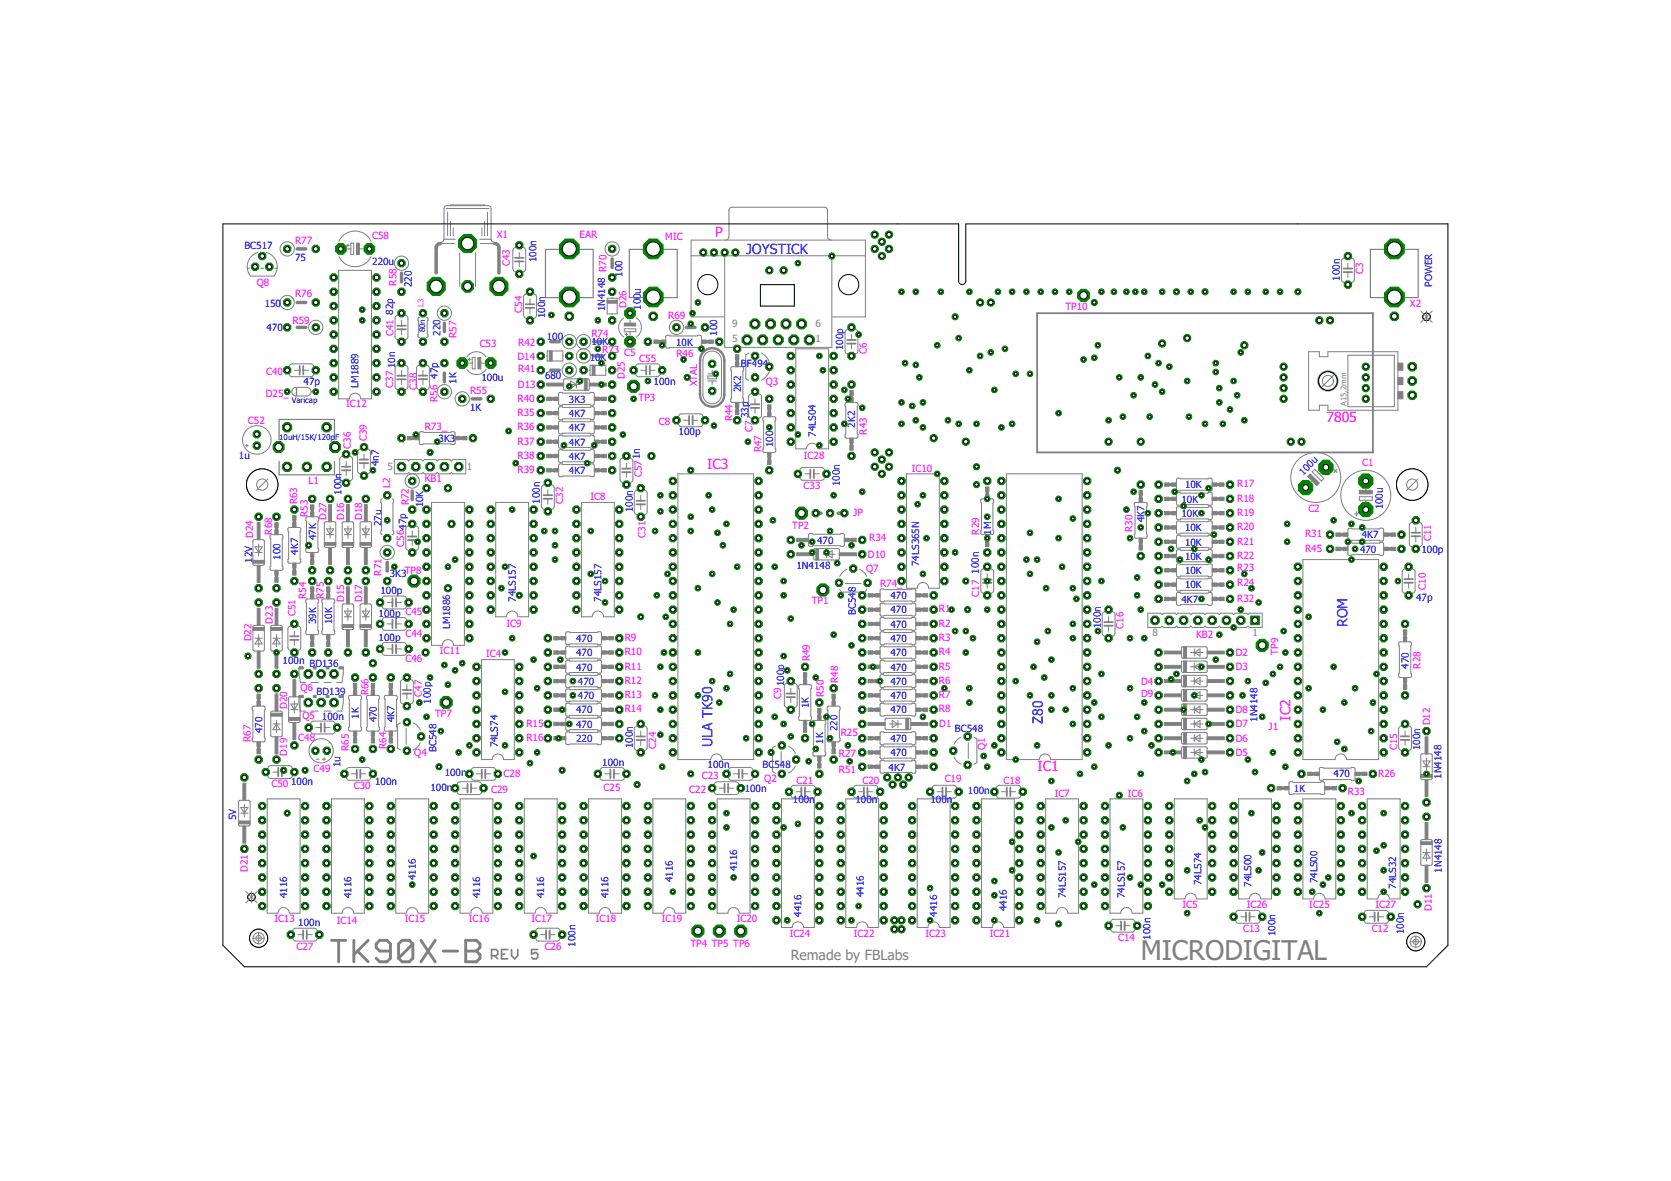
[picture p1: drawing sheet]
<svg xmlns="http://www.w3.org/2000/svg" width="297mm" height="210mm" viewBox="0 0 297 210" stroke-linecap="round" stroke-linejoin="round" font-family="sans-serif">
<defs><g id="words">
<text font-size="4.8" fill="#808080" x="202.8" y="170.6">MICRODIGITAL</text>
<g font-size="2.5" fill="#f0f">
<text x="127.1" y="42.2">P</text>
<text x="235.8" y="75">7805</text>
<text x="125.7" y="83.4">IC3</text>
<text x="229.4" y="128.1" transform="rotate(-90 229.4 128.1)">IC2</text>
<text x="184.4" y="137">IC1</text>
</g>
<g font-size="2.5" fill="#00f">
<text x="132.6" y="45.2">JOYSTICK</text>
<text x="239.5" y="111.5" transform="rotate(-90 239.5 111.5)">ROM</text>
<text x="185.4" y="128.7" transform="rotate(-90 185.4 128.7)">Z80</text>
<text x="126.7" y="132.8" transform="rotate(-90 126.7 132.8)">ULA TK90</text>
</g>
<text font-size="2.5" fill="#808080" x="140.6" y="170.6">Remade by FBLabs</text>
<g font-size="1.8" fill="#00f">
<text x="43.4" y="44.2">BC517</text>
<text x="52.4" y="46.4">75</text>
<text x="66.2" y="47.2">220u</text>
<text x="95.4" y="46.6" transform="rotate(-90 95.4 46.6)">100n</text>
<text x="73.2" y="51.1" transform="rotate(-90 73.2 51.1)">220</text>
<text x="110.7" y="49.2" transform="rotate(-90 110.7 49.2)">100</text>
<text x="238.1" y="49.9" transform="rotate(-90 238.1 49.9)">100n</text>
<text x="254.6" y="51" transform="rotate(-90 254.6 51)">POWER</text>
<text x="47.1" y="54.6">150</text>
<text x="47.4" y="58.8">470</text>
<text x="69.9" y="55.9" transform="rotate(-90 69.9 55.9)">82p</text>
<text x="78.3" y="59.7" transform="rotate(-90 78.3 59.7)">220</text>
<text x="96.9" y="56.5" transform="rotate(-90 96.9 56.5)">100n</text>
<text x="107.6" y="55.3" transform="rotate(-90 107.6 55.3)">1N4148 R70</text>
<text x="113.9" y="55.1" transform="rotate(-90 113.9 55.1)">100u</text>
<text x="127.5" y="59.7" transform="rotate(-90 127.5 59.7)">100</text>
<text x="70.2" y="65.4" transform="rotate(-90 70.2 65.4)">10n</text>
<text x="97.2" y="60.4">100</text>
<text x="104.8" y="64.2">10K</text>
<text x="105.1" y="61.3">10K</text>
<text x="120.2" y="61.4">10K</text>
<text x="131.7" y="65.3">B</text>
<text x="132.7" y="65.3">F494</text>
<text x="149.9" y="62.3" transform="rotate(-90 149.9 62.3)">100p</text>
<text x="54" y="68.5">47p</text>
<text x="63.7" y="69" transform="rotate(-90 63.7 69)">LM1889</text>
<text x="77.8" y="67.3" transform="rotate(-90 77.8 67.3)">47p</text>
<text x="81.1" y="68.2" transform="rotate(-90 81.1 68.2)">1K</text>
<text x="85.6" y="67.7">100u</text>
<text x="96.9" y="67.3">680</text>
<text x="101.1" y="71.6">3K3</text>
<text x="116.2" y="68.5">100n</text>
<text x="131.7" y="69.7" transform="rotate(-90 131.7 69.7)">2K2</text>
<text x="83.6" y="73.1">1K</text>
<text x="101.1" y="74.1">4K7</text>
<text x="101.1" y="76.7">4K7</text>
<text x="120.6" y="77.4">100p</text>
<text x="133.1" y="74.3" transform="rotate(-90 133.1 74.3)">33p</text>
<text x="145" y="77.6" transform="rotate(-90 145 77.6)">74LS04</text>
<text x="152" y="76" transform="rotate(-90 152 76)">2K2</text>
<text x="42.5" y="81.6">1u</text>
<text x="67.4" y="82.9" transform="rotate(-90 67.4 82.9)">4n7</text>
<text x="78" y="78.6">3K3</text>
<text x="101.1" y="79.2">4K7</text>
<text x="101.1" y="81.7">4K7</text>
<text x="137.4" y="79.5" transform="rotate(-90 137.4 79.5)">100</text>
<text x="60.7" y="88" transform="rotate(-90 60.7 88)">100n</text>
<text x="95.9" y="89.6" transform="rotate(-90 95.9 89.6)">100n</text>
<text x="101.1" y="84.3">4K7</text>
<text x="149.3" y="86.4" transform="rotate(-90 149.3 86.4)">100n</text>
<text x="210" y="89.4">10K</text>
<text x="210.7" y="86.8">10K</text>
<text x="231.7" y="84.6" transform="rotate(-45 231.7 84.6)">10 u</text>
<text x="67.8" y="93.5" transform="rotate(-90 67.8 93.5)">27u</text>
<text x="75.2" y="90.2" transform="rotate(-90 75.2 90.2)">10K</text>
<text x="112.5" y="91.1" transform="rotate(-90 112.5 91.1)">100n</text>
<text x="176.2" y="95.1" transform="rotate(-90 176.2 95.1)">1M</text>
<text x="203.5" y="92.9" transform="rotate(-90 203.5 92.9)">4K7</text>
<text x="210" y="91.9">10K</text>
<text x="210.7" y="94.4">10K</text>
<text x="242.1" y="95.7">4K7</text>
<text x="245.8" y="90.5" transform="rotate(-90 245.8 90.5)">100u</text>
<text x="44.8" y="100" transform="rotate(-90 44.8 100)">12V</text>
<text x="49.8" y="99.5" transform="rotate(-90 49.8 99.5)">100</text>
<text x="53" y="98.6" transform="rotate(-90 53 98.6)">4K7</text>
<text x="56.2" y="96" transform="rotate(-90 56.2 96)">47K</text>
<text x="141.6" y="101.2">1N4148</text>
<text x="145.3" y="96.7">470</text>
<text x="163.4" y="100.6" transform="rotate(-90 163.4 100.6)">74LS365N</text>
<text x="174" y="101.9" transform="rotate(-90 174 101.9)">100n</text>
<text x="210.7" y="97">10K</text>
<text x="210.7" y="99.5">10K</text>
<text x="241.8" y="98.2">470</text>
<text x="252.7" y="98.3">100p</text>
<text x="67.6" y="105.6">100p</text>
<text x="69.3" y="102.6">3K3</text>
<text x="91.7" y="107" transform="rotate(-90 91.7 107)">74LS157</text>
<text x="106.9" y="107" transform="rotate(-90 106.9 107)">74LS157</text>
<text x="158.3" y="106.5">470</text>
<text x="210" y="107.1">4K7</text>
<text x="210.7" y="102.1">10K</text>
<text x="210.7" y="104.6">10K</text>
<text x="251.7" y="106.9">47p</text>
<text x="56.2" y="111" transform="rotate(-90 56.2 111)">39K</text>
<text x="59" y="111" transform="rotate(-90 59 111)">10K</text>
<text x="67.3" y="113.9">100p</text>
<text x="67.3" y="109.7">100p C45</text>
<text x="80" y="111.8" transform="rotate(-90 80 111.8)">LM1886</text>
<text x="152.1" y="109.3" transform="rotate(-90 152.1 109.3)">BC548</text>
<text x="158.3" y="109">470</text>
<text x="158.3" y="111.6">470</text>
<text x="195.7" y="111.7" transform="rotate(-90 195.7 111.7)">100n</text>
<text x="50.2" y="118.1">100n BD136</text>
<text x="102.4" y="116.7">470</text>
<text x="102.4" y="119.2">470</text>
<text x="102.4" y="114.1">470</text>
<text x="158.3" y="114.1">470</text>
<text x="158.3" y="116.7">470</text>
<text x="158.3" y="119.2">470</text>
<text x="250.4" y="118.9" transform="rotate(-90 250.4 118.9)">470</text>
<text x="56.3" y="123.6">BD139</text>
<text x="76.6" y="125.1" transform="rotate(-90 76.6 125.1)">100p</text>
<text x="102.7" y="121.7">470</text>
<text x="102.7" y="124.3">470</text>
<text x="139.4" y="121.9" transform="rotate(-90 139.4 121.9)">100p</text>
<text x="143.8" y="125.9" transform="rotate(-90 143.8 125.9)">1K</text>
<text x="158.3" y="121.7">470</text>
<text x="158.3" y="124.3">470</text>
<text x="46.7" y="130.3" transform="rotate(-90 46.7 130.3)">470</text>
<text x="57.2" y="127.9">100n</text>
<text x="63.8" y="127.8" transform="rotate(-90 63.8 127.8)">1K</text>
<text x="67" y="128.4" transform="rotate(-90 67 128.4)">470</text>
<text x="70.1" y="128.4" transform="rotate(-90 70.1 128.4)">4K7</text>
<text x="102.4" y="126.8">470</text>
<text x="102.4" y="129.3">470</text>
<text x="102.4" y="131.9">220</text>
<text x="148.9" y="130" transform="rotate(-90 148.9 130)">220</text>
<text x="158.3" y="131.9">470</text>
<text x="158.3" y="126.8">470</text>
<text x="169.7" y="130.1">BC548</text>
<text x="223.5" y="128.3" transform="rotate(-90 223.5 128.3)">1N4148</text>
<text x="60.5" y="136.3" transform="rotate(-90 60.5 136.3)">1u</text>
<text x="77.6" y="133.7" transform="rotate(-90 77.6 133.7)">BC548</text>
<text x="79" y="138">100n</text>
<text x="88.5" y="132.9" transform="rotate(-90 88.5 132.9)">74LS74</text>
<text x="107.1" y="136.2">100n</text>
<text x="112.5" y="133" transform="rotate(-90 112.5 133)">100n</text>
<text x="125.8" y="136.5">100n</text>
<text x="135.6" y="136.5">BC</text>
<text x="137.7" y="136.5">548</text>
<text x="146.3" y="132.2" transform="rotate(-90 146.3 132.2)">1K</text>
<text x="158" y="137">4K7</text>
<text x="158.3" y="134.4">470</text>
<text x="252.4" y="133.4" transform="rotate(-90 252.4 133.4)">100n</text>
<text x="51.7" y="139.6">100n</text>
<text x="66.7" y="139.6">100n</text>
<text x="76.5" y="140.5">100n</text>
<text x="132.4" y="140.9">100n</text>
<text x="140.9" y="142.8">100n</text>
<text x="152.1" y="142.8">100n</text>
<text x="165.4" y="142.8">100n</text>
<text x="172.1" y="141.2">100n</text>
<text x="230" y="140.8">1K</text>
<text x="237.1" y="138.1">470</text>
<text x="256.2" y="138.4" transform="rotate(-90 256.2 138.4)">1N4148</text>
<text x="42" y="145.7" transform="rotate(-90 42 145.7)">5V</text>
<text x="131" y="154.9" transform="rotate(-90 131 154.9)">4116</text>
<text x="256.3" y="155.1" transform="rotate(-90 256.3 155.1)">1N4148</text>
<text x="51.1" y="159.6" transform="rotate(-90 51.1 159.6)">4116</text>
<text x="62.5" y="159.6" transform="rotate(-90 62.5 159.6)">4116</text>
<text x="73.9" y="156.5" transform="rotate(-90 73.9 156.5)">4116</text>
<text x="85.3" y="159.6" transform="rotate(-90 85.3 159.6)">4116</text>
<text x="96.8" y="159.6" transform="rotate(-90 96.8 159.6)">4116</text>
<text x="108.2" y="159.6" transform="rotate(-90 108.2 159.6)">4116</text>
<text x="119.6" y="156.8" transform="rotate(-90 119.6 156.8)">4116</text>
<text x="153.6" y="159.5" transform="rotate(-90 153.6 159.5)">4416</text>
<text x="179" y="162" transform="rotate(-90 179 162)">4416</text>
<text x="189.4" y="159.6" transform="rotate(-90 189.4 159.6)">74LS157</text>
<text x="199.9" y="159.6" transform="rotate(-90 199.9 159.6)">74LS157</text>
<text x="213.6" y="157.3" transform="rotate(-90 213.6 157.3)">74LS74</text>
<text x="222.5" y="157.6" transform="rotate(-90 222.5 157.6)">74LS00</text>
<text x="234.2" y="157" transform="rotate(-90 234.2 157)">74LS00</text>
<text x="248.2" y="157.9" transform="rotate(-90 248.2 157.9)">74LS32</text>
<text x="53" y="164.7">100n</text>
<text x="142.5" y="162.9" transform="rotate(-90 142.5 162.9)">4416</text>
<text x="166.6" y="162.9" transform="rotate(-90 166.6 162.9)">4416</text>
<text x="204.5" y="167" transform="rotate(-90 204.5 167)">100n</text>
<text x="226.7" y="166.4" transform="rotate(-90 226.7 166.4)">100n</text>
<text x="249.6" y="166.1" transform="rotate(-90 249.6 166.1)">100n</text>
<text x="102.3" y="168.3" transform="rotate(-90 102.3 168.3)">100n</text>
</g>
<g font-size="1.8" fill="#f0f">
<text x="52.4" y="43.3">R77</text>
<text x="66.2" y="42.5">C58</text>
<text x="88.3" y="42.3">X1</text>
<text x="90.6" y="47.3" transform="rotate(-90 90.6 47.3)">C43</text>
<text x="103" y="42.3">EAR</text>
<text x="118.3" y="42.6">MIC</text>
<text x="45.7" y="50.9">Q8</text>
<text x="52.4" y="52.9">R76</text>
<text x="70.5" y="50.8" transform="rotate(-90 70.5 50.8)">R58</text>
<text x="242.3" y="48.6" transform="rotate(-90 242.3 48.6)">C3</text>
<text x="52" y="57.5">R59</text>
<text x="70" y="59.7" transform="rotate(-90 70 59.7)">C41</text>
<text x="92.8" y="55.6" transform="rotate(-90 92.8 55.6)">C54</text>
<text x="105.1" y="59.8">R74</text>
<text x="111.4" y="54.7" transform="rotate(-90 111.4 54.7)">D26</text>
<text x="118.8" y="56.7">R69</text>
<text x="189.4" y="55">TP10</text>
<text x="250.6" y="54.7">X2</text>
<text x="81.1" y="60.1" transform="rotate(-90 81.1 60.1)">R57</text>
<text x="85.3" y="61.7">C53</text>
<text x="92" y="63.9">D14</text>
<text x="92.1" y="61.4">R42</text>
<text x="107" y="62.7">R73</text>
<text x="111" y="63.3">C5</text>
<text x="113.6" y="64.4">C55</text>
<text x="120.3" y="63.5">R46</text>
<text x="154.1" y="62.9" transform="rotate(-90 154.1 62.9)">C6</text>
<text x="47.2" y="70.6">D25_</text>
<text x="47.3" y="66.6">C40</text>
<text x="69.9" y="68.9" transform="rotate(-90 69.9 68.9)">C37</text>
<text x="74.1" y="69.2" transform="rotate(-90 74.1 69.2)">C38</text>
<text x="77.8" y="71.4" transform="rotate(-90 77.8 71.4)">R56</text>
<text x="83.6" y="70">R55</text>
<text x="92" y="71.4">R40</text>
<text x="92.1" y="69">D13</text>
<text x="92.1" y="66.2">R41</text>
<text x="111" y="67.4" transform="rotate(-90 111 67.4)">D25</text>
<text x="113.5" y="71.2">TP3</text>
<text x="123.9" y="68.7" transform="rotate(-90 123.9 68.7)">XTAL</text>
<text x="136.1" y="68.5">Q3</text>
<text x="44.1" y="75.3">C52</text>
<text x="61.5" y="72.4">IC12</text>
<text x="75.5" y="76.5">R73_</text>
<text x="92" y="73.9">R35</text>
<text x="92" y="76.5">R36</text>
<text x="117.1" y="75.5">C8</text>
<text x="130.2" y="74.9" transform="rotate(-90 130.2 74.9)">R44</text>
<text x="133.8" y="76.9" transform="rotate(-90 133.8 76.9)">C7</text>
<text x="154.1" y="77.2" transform="rotate(-90 154.1 77.2)">R43</text>
<text x="62.4" y="79.7" transform="rotate(-90 62.4 79.7)">C36</text>
<text x="65.2" y="78.4" transform="rotate(-90 65.2 78.4)">C39</text>
<text x="92" y="79">R37</text>
<text x="92" y="81.6">R38</text>
<text x="135.4" y="80.4" transform="rotate(-90 135.4 80.4)">R47</text>
<text x="142.9" y="81.6">IC28</text>
<text x="162.1" y="83.8">IC10</text>
<text x="242.2" y="82.9">C1</text>
<text x="52.8" y="89.6" transform="rotate(-90 52.8 89.6)">R63</text>
<text x="54.9" y="85.9">L1</text>
<text x="69.3" y="86.8" transform="rotate(-90 69.3 86.8)">L2</text>
<text x="72.7" y="89.8" transform="rotate(-90 72.7 89.8)">R72</text>
<text x="75.5" y="85.7">KB1</text>
<text x="92" y="84.1">R39</text>
<text x="100.1" y="89.6" transform="rotate(-90 100.1 89.6)">C32</text>
<text x="105" y="88.9">IC8</text>
<text x="114.1" y="84.8" transform="rotate(-90 114.1 84.8)">C571n</text>
<text x="142.9" y="87">C33</text>
<text x="219.9" y="86.6">R17</text>
<text x="219.9" y="89.2">R18</text>
<text x="45" y="95.6" transform="rotate(-90 45 95.6)">D24</text>
<text x="48.4" y="95" transform="rotate(-90 48.4 95)">R68</text>
<text x="54.7" y="91.8" transform="rotate(-90 54.7 91.8)">R53</text>
<text x="58" y="92.4" transform="rotate(-90 58 92.4)">D27</text>
<text x="61.2" y="92.4" transform="rotate(-90 61.2 92.4)">D16</text>
<text x="64.4" y="92.4" transform="rotate(-90 64.4 92.4)">D18</text>
<text x="114.7" y="95.6" transform="rotate(-90 114.7 95.6)">C31</text>
<text x="140.8" y="94.1">TP2</text>
<text x="151.7" y="91.7">JP</text>
<text x="174.1" y="95" transform="rotate(-90 174.1 95)">R29</text>
<text x="201.3" y="94.6" transform="rotate(-90 201.3 94.6)">R30</text>
<text x="219.9" y="91.7">R19</text>
<text x="219.9" y="94.3">R20</text>
<text x="232" y="95.5">R31</text>
<text x="232.6" y="91">C2</text>
<text x="71.9" y="97.2" transform="rotate(-90 71.9 97.2)">C5647p</text>
<text x="154" y="101.6">Q7</text>
<text x="154.3" y="99.1">D10</text>
<text x="154.5" y="96.2">R34</text>
<text x="219.9" y="96.8">R21</text>
<text x="219.9" y="99.3">R22</text>
<text x="219.9" y="101.6">R23</text>
<text x="232" y="98.1">R45</text>
<text x="254.4" y="96.2" transform="rotate(-90 254.4 96.2)">C11</text>
<text x="54.4" y="106.4" transform="rotate(-90 54.4 106.4)">R54</text>
<text x="57.6" y="106.4" transform="rotate(-90 57.6 106.4)">R75</text>
<text x="61.2" y="107" transform="rotate(-90 61.2 107)">D15</text>
<text x="64.4" y="107" transform="rotate(-90 64.4 107)">D17</text>
<text x="67.8" y="102.3" transform="rotate(-90 67.8 102.3)">R71</text>
<text x="71.9" y="102">TP8</text>
<text x="144.3" y="107.4">TP1</text>
<text x="156.4" y="104.4">R74_</text>
<text x="174.1" y="106.1" transform="rotate(-90 174.1 106.1)">C17</text>
<text x="219.9" y="104.1">R24</text>
<text x="219.9" y="107">R32</text>
<text x="253.4" y="104.8" transform="rotate(-90 253.4 104.8)">C10</text>
<text x="44.7" y="114" transform="rotate(-90 44.7 114)">D22</text>
<text x="48.5" y="110.8" transform="rotate(-90 48.5 110.8)">D23</text>
<text x="52.5" y="109.6" transform="rotate(-90 52.5 109.6)">C51</text>
<text x="72.1" y="113.3">C44</text>
<text x="90" y="111.5">IC9</text>
<text x="111" y="113.9">R9</text>
<text x="166.9" y="108.9">R1</text>
<text x="166.9" y="111.4">R2</text>
<text x="166.9" y="113.9">R3</text>
<text x="199.7" y="111.7" transform="rotate(-90 199.7 111.7)">C16</text>
<text x="212.6" y="113.4">KB2</text>
<text x="72.1" y="117.7">C46</text>
<text x="78.2" y="116.2">IC11</text>
<text x="86.4" y="116.9">IC4</text>
<text x="111" y="116.5">R10</text>
<text x="111" y="119">R11</text>
<text x="143.9" y="117.6" transform="rotate(-90 143.9 117.6)">R49</text>
<text x="166.9" y="116.5">R4</text>
<text x="166.9" y="119">R5</text>
<text x="219.7" y="116.6">D2</text>
<text x="219.7" y="119.1">D3</text>
<text x="227.2" y="116.3" transform="rotate(-90 227.2 116.3)">TP9</text>
<text x="252.5" y="118.8" transform="rotate(-90 252.5 118.8)">R28</text>
<text x="53.4" y="122.7">Q6</text>
<text x="65.5" y="123.6" transform="rotate(-90 65.5 123.6)">R66</text>
<text x="75" y="123.8" transform="rotate(-90 75 123.8)">C47</text>
<text x="111" y="121.6">R12</text>
<text x="111" y="124.1">R13</text>
<text x="138.9" y="124.2" transform="rotate(-90 138.9 124.2)">C9</text>
<text x="146.5" y="123.9" transform="rotate(-90 146.5 123.9)">R50</text>
<text x="149" y="121.4" transform="rotate(-90 149 121.4)">R48</text>
<text x="166.9" y="121.6">R6</text>
<text x="166.9" y="124.1">R7</text>
<text x="202.8" y="121.7">D4</text>
<text x="202.8" y="123.9">D9</text>
<text x="44.6" y="131.8" transform="rotate(-90 44.6 131.8)">R67</text>
<text x="51.1" y="126.1" transform="rotate(-90 51.1 126.1)">D20</text>
<text x="53" y="131.7">C48</text>
<text x="53.8" y="127.8">Q5</text>
<text x="77.3" y="127.4">TP7</text>
<text x="93.6" y="129.2">R15</text>
<text x="93.6" y="131.7">R16</text>
<text x="111" y="126.6">R14</text>
<text x="149.5" y="130.8">R25</text>
<text x="166.9" y="126.6">R8</text>
<text x="167" y="129.3">D1</text>
<text x="219.7" y="131.8">D6</text>
<text x="219.7" y="129.3">D7</text>
<text x="219.7" y="126.8">D8</text>
<text x="225.5" y="129.8">J1</text>
<text x="254.2" y="128.9" transform="rotate(-90 254.2 128.9)">D12</text>
<text x="51.1" y="134.3" transform="rotate(-90 51.1 134.3)">D19</text>
<text x="55.7" y="137.3">C49</text>
<text x="62" y="133.4" transform="rotate(-90 62 133.4)">R65</text>
<text x="68.7" y="133.1" transform="rotate(-90 68.7 133.1)">R64</text>
<text x="73.7" y="134.3">Q4</text>
<text x="116.6" y="133" transform="rotate(-90 116.6 133)">C24</text>
<text x="149.1" y="134.6">R27</text>
<text x="149.1" y="137.4">R51</text>
<text x="175.1" y="133.4" transform="rotate(-90 175.1 133.4)">Q1</text>
<text x="219.7" y="134.4">D5</text>
<text x="248.4" y="133.4" transform="rotate(-90 248.4 133.4)">C15</text>
<text x="48.3" y="140">C50</text>
<text x="62.9" y="140.2">C30</text>
<text x="87.3" y="140.9">C29</text>
<text x="89.5" y="138.1">C28</text>
<text x="107.3" y="140.6">C25</text>
<text x="122.5" y="140.9">C22</text>
<text x="124.8" y="138.4">C23</text>
<text x="135.9" y="139.1">Q2</text>
<text x="141.6" y="139.3">C21</text>
<text x="153.3" y="139.3">C20</text>
<text x="167.9" y="139">C19</text>
<text x="178.4" y="139.3">C18</text>
<text x="187.5" y="141.6">IC7</text>
<text x="200.5" y="141.6">IC6</text>
<text x="239.6" y="141.2">R33</text>
<text x="245" y="138.1">R26</text>
<text x="44.1" y="154.9" transform="rotate(-90 44.1 154.9)">D21</text>
<text x="210.2" y="161.3">IC5</text>
<text x="221.6" y="161.3">IC26</text>
<text x="232.7" y="161.3">IC25</text>
<text x="244.5" y="161.3">IC27</text>
<text x="254.5" y="161.9" transform="rotate(-90 254.5 161.9)">D11</text>
<text x="48.8" y="163.8">IC13</text>
<text x="59.9" y="164.1">IC14</text>
<text x="71.9" y="163.8">IC15</text>
<text x="83.4" y="163.8">IC16</text>
<text x="94.5" y="163.8">IC17</text>
<text x="105.9" y="163.8">IC18</text>
<text x="117.6" y="163.8">IC19</text>
<text x="131" y="163.8">IC20</text>
<text x="140.4" y="166.5">IC24</text>
<text x="151.8" y="166.5">IC22</text>
<text x="164.5" y="166.5">IC23</text>
<text x="175.9" y="166.5">IC21</text>
<text x="198.8" y="167.2">C14</text>
<text x="221" y="165.6">C13</text>
<text x="243.8" y="165.6">C12</text>
<text x="52.7" y="168.8">C27</text>
<text x="96.8" y="168.8">C26</text>
<text x="122.7" y="168.3">TP4 TP5 TP6</text>
</g>
<g font-size="1.8" fill="#808080">
<text x="130.1" y="58.2">9</text>
<text x="145" y="58.1">6</text>
<text x="130.1" y="60.7">5</text>
<text x="145" y="60.7">1</text>
<text x="68.9" y="83.6">5</text>
<text x="83" y="83.6">1</text>
<text x="204.9" y="113">8</text>
<text x="222.6" y="113">1</text>
</g>
<text font-size="1.4" fill="#f0f" x="75.3" y="54.5" transform="rotate(-90 75.3 54.5)">L3</text>
<g font-size="1.4" fill="#00f">
<text x="75.6" y="59.1" transform="rotate(-90 75.6 59.1)">80n</text>
<text x="51.9" y="71.6">Varicap</text>
<text x="49.6" y="78.1">10uH/15K/120p</text>
<text x="59.6" y="78.1">F</text>
</g>
<text font-size="1.4" fill="#808080" x="239.3" y="72.2" transform="rotate(-90 239.3 72.2)">A15,2mm</text>
</g></defs>
<g fill="none" stroke="#808080" stroke-width=".51">
<path d="M58.9 167.1h2.6M60.2 167.1v3.8M62.9 167.1v3.8M63.5 169l1.9 1.9M65.4 167.1l-2.5 2.6M69.4 169h-1.9l-.6-.6v-.6l.6-.7h1.3l.6 .7v2.5l-.6 .6h-1.3l-.6-.6M73.4 167.8l-.7-.7h-1.2l-.7 .7v2.5M73.4 167.8v2.5l-.7 .6h-1.2l-.7-.6M73.4 167.8l-2.6 2.5M74.8 167.1l2.6 3.8M77.4 167.1l-2.6 3.8M78.8 169h2.5"/>
<path d="M82.8 167.1h1.9l.6 .7v.6l-.6 .6 .6 .7v.6l-.6 .6h-1.9zM82.8 169h1.9"/>
</g>
<path d="M87.4 169.9h.8l.3-.3v-.6l-.3-.2h-.8v1.6M87.9 169.9l.6 .5M89.2 169.6h.5M90.3 168.8h-1.1v1.6h1.1M90.9 168.8v1.1l.6 .5 .5-.5v-1.1M95.6 168.8h-1.1v.8l.5-.3h.3l.3 .3v.5l-.3 .3h-.5l-.3-.3" fill="none" stroke="#808080" stroke-width=".3"/>
<g fill="none" stroke="#808080" stroke-width=".32">
<path d="M70.6 57.9h1.5M70.6 58.5h1.5M91.5 45.8h1.6M91.5 46.5h1.6M93.5 54.1h1.5M93.5 54.7h1.5M184.4 55.7h59.7v24.7h-59.7zM238.8 47.7h1.6M238.8 48.4h1.6M53.3 65v1.6M53.9 65v1.6M70.6 66.8h1.5"/>
<path d="M70.6 67.4h1.5M74.4 67.4h1.5M74.4 66.8h1.5M114.9 65v1.6M115.5 65v1.6M122.5 73.9v1.6M123.1 73.9v1.6M133.5 71.9h1.5M133.5 72.5h1.5M150.6 60.4h1.5M150.6 61.1h1.5M60.8 83.6h1.5"/>
<path d="M60.8 83h1.5M63.9 82.3h1.6M63.9 81.7h1.6M72.5 95.4h1.5M72.5 96h1.5M96.6 88.6h1.5M96.6 88h1.5M110.6 83.3h1.5M110.6 83.9h1.5M113.1 89h1.6M113.1 89.6h1.6M144 83.5v1.5"/>
<path d="M144.7 83.5v1.5M250.9 95.3h1.5M250.9 94.7h1.5M51.6 113.7h1.5M51.6 113.1h1.5M69.8 106.3v1.5M69.8 110.1v1.6M69.8 114.6v1.5M70.4 106.3v1.5M70.4 110.1v1.6M70.4 114.6v1.5M174.7 103.6h1.6"/>
<path d="M174.7 103h1.6M196.3 110.6h1.5M196.3 111.2h1.5M249.6 103.6h1.6M249.6 102.9h1.6M49.5 136.5v1.5M50.1 136.5v1.5M57.1 128.5v1.6M57.7 128.5v1.6M63.4 136.8v1.5M64.1 136.8v1.5M71.6 122.6h1.5"/>
<path d="M71.6 123.3h1.5M83.1 139.3v1.5M83.7 139.3v1.5M85.6 136.8v1.5M86.3 136.8v1.5M108.5 136.8v1.5M109.1 136.8v1.5M113.1 130.9h1.6M113.1 131.5h1.6M128.8 139.3v1.5M129.4 139.3v1.5M131.3 136.8v1.5"/>
<path d="M132 136.8v1.5M139.8 123.3h1.5M139.8 123.9h1.5M142.5 140v1.5M143.1 140v1.5M153.6 140v1.5M154.2 140v1.5M167.5 140v1.5M168.2 140v1.5M179 140v1.5M179.6 140v1.5M249 131.5h1.5"/>
<path d="M249 130.9h1.5M53.9 165.4v1.5M54.5 165.4v1.5M97.1 165.4v1.5M97.7 165.4v1.5M199.3 163.8v1.5M199.9 163.8v1.5M221.5 162.2v1.5M222.1 162.2v1.5M244.3 162.2v1.5M245 162.2v1.5"/>
</g>
<g fill="none" stroke="#808080" stroke-width=".18">
<path d="M79.3 37.1h7.6M79.6 37.7v4.2M80.1 36.6v-.2h6v.2M80.1 39.3v2.6M86.1 39.3v2.6M86.7 37.7v4.2M44 47.7h.3M45.8 44.9a2.66 2.66 0 0 0-1.8 2.8M46.3 47.7h.6M47.4 44.9a2.68 2.68 0 0 1 1.3 4.2h-4.2l-.4-.7-.1-.7M48.9 47.7h.4M60.2 48h5.8v22.9h-1.9a1.02 1.02 0 0 0-1-1 1.02 1.02 0 0 0-1 1h-1.9z"/>
<path d="M60.2 42.9a3.2 3.2 0 0 1 2.9-1.8 3.2 3.2 0 0 1 2.9 1.8M60.2 45.6a3.2 3.2 0 0 0 2.9 1.8 3.2 3.2 0 0 0 2.9-1.8M61.6 43.6h.5M61.7 44.2h.7M61.8 43.3v.6M62.4 43.2h.5v2.1h-.5zM63.8 44.2h.7M70.7 56l-.4 .2-.1 .4 .1 3.4 .1 .3h.3M71.4 56.9v1M71.4 58.5v1M72 56l.3 .1 .2 .5v3.2l-.2 .5h-.3M74.5 56.4l-.1 .1-.1 .2 .1 .4v2.2l-.1 .4 .1 .2 .1 .1"/>
<path d="M75.8 56.4l.3 .3-.2 .4v2.2l.2 .4-.3 .3M78.3 43.3h2.5M78.9 42.5l-.1 .3-.4 .2M78.9 42.5v-5.4l.2-.5h.3h7.7l.2 .5v5.4M78.9 42.5h2.1M80.6 40.5v1.4M81.7 44.9v6M84.5 44.9v6M85.3 42.5h2M85.4 43.3h2.5M85.7 40.5v1.4M87.3 42.5l.2 .4 .3 .1"/>
<path d="M91.7 44l-.3 .1-.2 .4v3.3l.2 .4 .3 .1M92.3 44.9v.9M92.3 46.5v.9M92.9 44l.4 .1 .2 .4v3.3l-.2 .4-.4 .1M93.6 52.2l-.3 .1-.2 .4v3.3l.2 .5 .3 .1M94.2 53.1v1M94.2 54.7v1M94.8 52.2l.4 .1 .2 .4v3.3l-.2 .5-.4 .1M107.9 53h1.8v2.8h-1.8zM108.8 52.9v.1M108.8 55.8v.1M110.9 56.5a2.02 2.02 0 0 0 0 3.4"/>
<path d="M111 58.4h2v.5h-2zM111.1 59.5h.5M111.4 59.2v.5M112 56.8v.8M112 58.9v.7M113.1 56.5a2.05 2.05 0 0 1 0 3.4M118.4 59.7l.6-.1 .1 .1h4.8l.2-.1h.4l.2 .2v1.9l-.2 .2h-.4l-.2-.2h-4.8l-.1 .2h-.5l-.2-.3zM122.9 42.7h30.9v13.6h-5.9v5.4h-19.1v-5.4h-5.9zM122.9 45.5h30.9M128.8 45.7v10.5M128.9 42.7l.4-.2 .3-.3v-4.9l.2-.4 .3-.1 16.6 .1 .3 .1 .1 .3v4.9l.3 .3 .3 .2M147.9 45.7v10.5"/>
<path d="M150.7 58.6l-.4 .2-.1 .3v3.4l.2 .3 .3 .1M151.4 59.5v.9M152 58.6l.4 .2 .1 .3v3.4l-.2 .3-.3 .1M239 45.9l-.5 .2v.3v3.3v.3l.5 .2M239.6 46.8v.9M239.6 48.4v.9M240.2 45.9l.3 .1 .2 .4v3.3l-.2 .4-.3 .1M43.6 79.2h.5M43.9 79v.5M51.3 69.6h.5M51.4 65.2l.1-.3 .4-.2h3.3l.4 .2 .2 .3M51.4 66.4l.1 .3 .4 .3h3.3l.3-.1 .3-.5"/>
<path d="M52.1 69.1l.5-.2h2a.77 .77 0 0 1 .7 .7 .77 .77 0 0 1-.7 .8h-2a.76 .76 0 0 1-.7-.5 .76 .76 0 0 1 .2-.8zM52.3 65.8h1M53.9 65.8h1M55.4 69.6h.5M64.1 79.8l-.5 .3v.2v3.5l.2 .3 .3 .1M65.3 79.8l.3 .1 .2 .4v3.5l-.2 .3-.3 .1M70.7 64.9l-.4 .2-.1 .3 .1 3.5 .1 .3h.3M71.4 65.8v1M71.4 67.4v.9M72 64.9l.3 .1 .2 .4v3.3l-.2 .5h-.3M74.5 64.9l-.4 .2-.1 .3 .1 3.5 .2 .3h.2M74.6 76.8l.6-.1 .1 .2h4.8l.2-.2 .4 .1 .2 .2v1.9l-.3 .1h-.3l-.2-.1h-4.8l-.1 .1h-.5l-.2-.2z"/>
<path d="M75.2 65.8v1M75.2 67.4v.9M75.8 64.9l.3 .1 .2 .4v3.3l-.2 .5h-.3M83 63.4a2.02 2.02 0 0 1 3.4 0M83 65.7a2.05 2.05 0 0 0 3.4 0M83.2 63.9h.5M83.3 64.5h.6M83.4 63.6v.6M83.9 63.5h.6v2.1h-.6zM85.3 64.5h.8M97.1 63.3h.2M97.3 62.4h2.8v1.8h-2.8z"/>
<path d="M99.4 72.4l.5-.1 .2 .1h4.8l.1-.1h.5l.1 .2v1.9l-.2 .2h-.4l-.1-.2h-4.8l-.2 .2-.4-.1-.2-.2zM99.4 74.9l.5-.1 .2 .2h4.8l.1-.2h.5l.1 .3v1.9l-.2 .1h-.4l-.1-.1h-4.8l-.2 .1h-.4l-.2-.2zM99.4 77.4h.5l.2 .1h4.8l.1-.1h.5l.1 .2v1.9l-.2 .2h-.4l-.1-.2h-4.8l-.2 .2-.4-.1-.2-.2zM99.4 80l.5-.1 .2 .1h4.8l.1-.1h.5l.1 .3v1.8l-.2 .2h-.4l-.1-.1h-4.8l-.2 .1h-.4l-.2-.3zM99.4 69.8l.5-.1 .2 .2h4.8l.1-.2 .5 .1 .1 .2v1.9l-.2 .1h-.4l-.1-.1h-4.8l-.2 .1h-.4l-.2-.2zM100.1 63.3h.1M100.3 67.4h4.3l.2 .2-.1 1.6-.2 .2-4.1-.1-.2-.2zM100.9 68.3h2.2M101.5 67.7l1 .6-1 .7zM102.5 67.7v1.3M104.8 65.8h.1M104.9 64.9h2.8v1.8h-2.8z"/>
<path d="M107.7 65.8h.1M113 65.2l.1-.3 .4-.2h3.3l.4 .2 .1 .3M113 66.4l.2 .5 .3 .1 3.5-.1 .2-.2 .1-.3M113.9 65.8h1M115.5 65.8h.9M120.6 74.1l.1-.3 .4-.2h3.3l.3 .1 .2 .4M120.6 75.3l.2 .5h.3h3.3h.3l.2-.5M121.5 74.7h1M123.1 74.7h1M125.5 62.8a1.65 1.65 0 0 1 1.8-.3 1.65 1.65 0 0 1 .9 1.5v6.1a1.65 1.65 0 0 1-1.6 1.7 1.65 1.65 0 0 1-1.7-1.7v-6.1l.2-.6zM125.8 66.8h1.6v.5h-1.6zM125.8 66.4h1.6"/>
<path d="M125.8 67.7h1.6M126.6 65.8v.6M126.6 67.7v.6M130 65.3l1.9-.1 .3 .1v.5l-.1 .1v4.9l.1 .1v.4l-.2 .2h-1.8l-.3-.1v-.5l.1-.1v-4.9l-.1-.1zM133.1 62.8l-.5 .3v4.2l.5 .3M133.6 70l-.3 .1-.2 .4v3.5l.2 .2 .3 .1M134.1 63.8v.3M134.1 66.3v.3M134.2 70.9v1M134.2 72.5v.9M134.9 70l.4 .2 .1 .3-.1 3.5-.2 .2-.2 .1M135.4 62.8a2.68 2.68 0 0 1 1.5 2.4 2.68 2.68 0 0 1-1.5 2.4"/>
<path d="M135.7 74.1h1.9l.3 .1v.5l-.1 .1v4.9l.1 .1v.4l-.1 .2h-1.9l-.3-.1v-.5l.1-.1zM141.5 62h5.8v17.8h-1.9a1.02 1.02 0 0 0-1-1 1.02 1.02 0 0 0-1 1h-1.9zM150.3 71.6l2-.1 .2 .2v.5l-.1 .1v4.8l.1 .1v.4l-.2 .3h-1.8l-.3-.2v-.5l.1-.1zM151.4 61.1v.9M232.6 62.5h1.9v.9h1.6v-.9h12.4v10.4h-12.4v-.9h-1.6v.9h-1.9zM239.6 63.1h8.3v9.2h-8.3zM45 96l1.7-.1 .3 .2v4.1l-.2 .3h-1.6l-.2-.2zM45.3 97.2h1.3l-.6 1zM45.3 98.2h1.3M46 96.7v2.1M48.1 95.1l1.9-.1 .3 .2v.5l-.1 .1v4.8l.1 .1v.4l-.2 .2-1.8 .1-.3-.2v-.5l.1-.1zM51.2 93.8l2-.1 .2 .2 .1 .5-.2 .1v4.8l.2 .2v.3l-.2 .3h-1.9l-.2-.2v-.4l.1-.2z"/>
<path d="M54.4 91.9l2-.1 .2 .2v.5l-.1 .1v4.8l.1 .2v.3l-.1 .3h-1.9l-.2-.2v-.4l.1-.2zM57.7 92.8l1.7-.1 .3 .2v4.1l-.2 .3h-1.6l-.2-.1zM58 94h1.3l-.6 1zM58 95h1.3M58.7 93.5v2.2M60.9 81.1l-.4 .2-.1 .3v3.5l.2 .2 .3 .1M60.9 92.8l1.7-.1 .2 .2 .1 4.1-.2 .3h-1.6l-.2-.1zM61.2 94h1.3l-.7 1zM61.2 95h1.3M61.5 82v1M61.5 83.6v.9M61.8 93.5v2.2"/>
<path d="M62.2 81.1l.4 .2 .1 .3v3.5l-.2 .2-.3 .1M64.1 92.8l1.7-.1 .2 .2v4.1l-.1 .3h-1.6l-.3-.1zM64.4 94h1.3l-.7 1zM64.4 95h1.3M64.7 80.7v1M64.7 82.3v1M65 93.5v2.2M67.9 88.7l-.2 .2v.4l.1 .1v4.9l-.1 .1v.4l.2 .2M69.7 88.7l.3 .2v.4l-.2 .1v4.9l.2 .1v.4l-.3 .2M70.1 81.7h2.3l.2 .2 .3-.2h2l.3 .2 .2-.2h2.1l.2 .2 .3-.2h2l.3 .2 .2-.2h2.3v2.5h-2.3l-.2-.2-.3 .2h-2l-.3-.2-.2 .2h-2.1l-.2-.2-.3 .2h-2l-.3-.2-.2 .2h-2.3zM72.6 93.5l-.4 .2-.1 .3v3.3l.1 .3 .4 .2M73.3 94.4v1"/>
<path d="M73.3 96v.9M73.9 93.5l.3 .1 .2 .4v3.3l-.2 .4-.3 .1M76.7 89.3h5.8v25.4h-1.9a1.02 1.02 0 0 0-1-1 1.02 1.02 0 0 0-1 1h-1.9zM88.1 89.3h5.9v20.3h-1.9a1.02 1.02 0 0 0-1.1-1 1.02 1.02 0 0 0-1 1h-1.9zM96.8 86.2l-.3 .1-.3 .4v3.3l.3 .4 .3 .1M97.4 87.1v.9M97.4 88.6v1M98 86.2l.4 .2 .1 .3v3.3l-.1 .3-.4 .2M99.4 82.5l.5-.1 .2 .2h4.8l.1-.2 .5 .1 .1 .2v1.9l-.2 .1h-.4l-.1-.1h-4.8l-.2 .1h-.4l-.2-.2zM103.4 89.3h5.8v20.3h-1.9a1.02 1.02 0 0 0-1-1 1.02 1.02 0 0 0-1 1h-1.9zM110.7 81.4l-.3 .1-.2 .4v3.5l.2 .3h.3M111.4 82.3v1"/>
<path d="M111.4 83.9v1M112 81.4l.4 .2 .1 .3v3.5l-.2 .3h-.3M113.3 87.1l-.3 .1-.2 .5v3.3l.2 .4 .3 .1M113.9 88v1M113.9 89.6v1M114.5 87.1l.5 .3v.3v3.3v.2l-.5 .3M120.5 84.2h13.5v50.8h-5.6a1.02 1.02 0 0 0-1-1 1.02 1.02 0 0 0-1.1 1h-5.8zM142.2 84.9l.1 .3 .4 .2h3.3l.3-.1 .2-.4M142.2 83.6l.1-.3 .4-.2h3.3l.3 .1 .2 .4M143.1 84.2h.9M143.8 94.9l.6-.1 .1 .2h4.8l.2-.2h.4l.2 .3v1.9l-.3 .1h-.3l-.2-.1h-4.8l-.1 .1h-.5l-.2-.2zM144.7 84.2h.9"/>
<path d="M144.7 97.6l4.3-.1 .2 .2v1.7l-.3 .1h-4.1l-.2-.2zM146.3 98.5h2.1M146.9 98.5l1-.6v1.2zM146.9 97.9v1.2M161.1 84.2h5.9v20.3h-1.9a1.02 1.02 0 0 0-1-1 1.02 1.02 0 0 0-1.1 1h-1.9zM174.3 88.8l.3-.1h1.8l.2 .1v.5l-.1 .1v4.9l.1 .1v.4l-.1 .2h-1.9l-.3-.1v-.5l.2-.1v-4.9l-.2-.1zM178.9 84.2h13.5v50.8h-5.6a1.02 1.02 0 0 0-1-1 1.02 1.02 0 0 0-1.1 1h-5.8zM201.7 89.5l.2-.2h1.8l.2 .2v.4l-.1 .2v4.8l.1 .1v.4l-.1 .2-1.9 .1-.2-.2-.1-.5 .2-.1v-4.8l-.2-.2zM209.1 90.2l.3-.1h.4l.1 .1h4.8l.1-.1h.5l.2 .2v1.9l-.3 .2h-.4l-.1-.2h-4.8l-.1 .2-.5-.1-.2-.2zM209.1 92.8l.3-.2h.4l.1 .1h4.8l.1-.1h.5l.2 .3v1.8l-.3 .2h-.4l-.1-.1h-4.8l-.1 .1h-.5l-.2-.3zM209.1 95.3l.3-.2h.4l.1 .2h4.8l.1-.2 .5 .1 .2 .2v1.9l-.3 .1h-.4l-.1-.1h-4.8l-.1 .1h-.5l-.2-.2zM209.2 85.1l.6-.1 .1 .1h4.8l.1-.1h.5l.2 .2v1.9l-.3 .2h-.4l-.1-.2h-4.8l-.1 .2-.5-.1-.2-.2z"/>
<path d="M209.2 87.6l.6-.1 .1 .2h4.8l.1-.2h.5l.2 .3v1.9l-.3 .1h-.4l-.1-.1h-4.8l-.1 .1h-.5l-.2-.2zM209.2 97.7l5.5 .1 .1-.1h.5l.2 .2v1.9l-.3 .2h-.4l-.1-.2h-4.8l-.1 .2-.5-.1-.2-.2zM231.6 99.5h13.5v35.5h-5.7a1.02 1.02 0 0 0-1.1-1 1.02 1.02 0 0 0-1 1h-5.7zM233.3 83.9l.4-.5 1.6 1.6-.4 .5zM233.4 85.3l-.3 .4M234.7 84.1l-.2 .1M237.1 83.4l.6 .6M237.7 83.4l-.6 .6M239.7 94l.5-.1 .2 .1h4.8l.1-.1h.5l.2 .2-.1 1.9-.2 .2h-.4l-.1-.2h-4.8l-.2 .2-.4-.1-.2-.2zM239.7 96.5l.5-.1 .2 .1h4.8l.1-.1h.5l.2 .3-.1 1.9-.2 .1h-.4l-.1-.1h-4.8l-.2 .1h-.4l-.2-.3zM240.7 91.3h.8M241.1 91v.7"/>
<path d="M241.6 88.3h2.3v.6h-2.3zM242.8 86.9v.5M242.8 88.9v.3M251 92.9l-.4 .2-.1 .3v3.3l.1 .3 .4 .2M251.7 93.7v1M251.7 95.3v1M252.3 92.9l.3 .1 .2 .4v3.3l-.2 .4-.3 .1M45 111.2l1.7-.1 .3 .2v4.2l-.2 .2h-1.6l-.2-.2zM45.3 113.4h1.3M46 112.8v2.2M46 113.4l.6 1h-1.3zM48.2 111.2l1.7-.1 .2 .2 .1 4.2-.2 .2h-1.6l-.2-.2z"/>
<path d="M48.5 113.4h1.3M49.1 112.8v2.2M49.1 113.4l.7 1h-1.3zM51.7 111.3l-.4 .2-.1 .3v3.3l.1 .3 .4 .2M52.3 112.2v.9M52.3 113.7v1M53 111.3l.3 .1 .2 .4v3.3l-.2 .4-.3 .1M53.1 118.6v1.2l.3 1.5h.9M54.4 106.5l2-.1 .2 .2v.5l-.1 .1v4.8l.1 .2v.3l-.1 .3h-1.9l-.2-.2v-.4l.1-.2zM57.3 106.5l1.9-.1 .3 .2v.5l-.1 .1v4.8l.1 .2v.3l-.2 .3h-1.8l-.3-.2v-.4l.1-.2zM60.9 107.4l1.7-.1 .2 .2 .1 4.2-.2 .2h-1.6l-.2-.2zM61 118.6v1.2l-.2 1.5h-.9"/>
<path d="M61.2 108.6h1.3l-.7 1zM61.2 109.6h1.3M61.8 108.1v2.2M64.1 107.4l1.7-.1 .2 .2v4.2l-.1 .2h-1.6l-.3-.2zM64.4 108.6h1.3l-.7 1zM64.4 109.6h1.3M65 108.1v2.2M67.9 116l.1 .3 .5 .2h3.3l.3-.1 .2-.4M67.9 114.7l.3-.4 .3-.1h3.3l.3 .1 .2 .4M67.9 111.5l.1 .3 .5 .2h3.3l.3-.1 .2-.4M67.9 110.3l.3-.5 .3-.1h3.3l.3 .1 .2 .5M67.9 107.7l.1 .3 .5 .2h3.3l.3-.1 .2-.4"/>
<path d="M67.9 106.4l.3-.4 .3-.1h3.3l.3 .1 .2 .4M68.8 115.3h1M68.8 110.9h1M68.8 107.1h1M70.4 115.3h1M70.4 110.9h1M70.4 107.1h1M85.6 117.2h5.8v17.8h-1.9a1.02 1.02 0 0 0-1-1 1.02 1.02 0 0 0-1 1h-1.9zM100.6 114.9l5.6 .1 .1-.2 .5 .1 .1 .2v1.8l-.2 .2h-.4l-.1-.1h-4.9l-.1 .1h-.5l-.1-.2zM100.6 117.4l5.6 .1 .1-.1h.5l.1 .2v1.9l-.2 .2h-.4l-.1-.2h-4.9l-.1 .2-.5-.1-.1-.2zM100.6 120h5.6l.1-.1h.5l.1 .3v1.8l-.2 .2h-.4l-.1-.1h-4.9l-.1 .1h-.5l-.1-.3zM100.6 112.4h5.6l.1-.1h.5l.1 .2v1.9l-.2 .2h-.4l-.1-.2h-4.9l-.1 .2h-.5l-.1-.3z"/>
<path d="M150.3 103.7h2.8M150.5 101.2a2.77 2.77 0 0 0-1.2 1.2M152.8 101.2a2.69 2.69 0 0 1 1.3 1.2M154.1 104.7l-.3 .5h-4.2l-.3-.5M156.5 107.3h5.5l.2-.1h.4l.2 .3v1.8l-.3 .2h-.3l-.2-.1h-4.8l-.1 .1h-.5l-.2-.3zM156.5 109.8l5.5 .1 .2-.2 .4 .1 .2 .2v1.9l-.3 .1h-.3l-.2-.1h-4.8l-.1 .1h-.5l-.2-.2zM156.5 112.4h5.5l.2-.1h.4l.2 .2v1.9l-.3 .2h-.3l-.2-.2h-4.8l-.1 .2h-.5l-.2-.3zM156.5 114.9l5.5 .1 .2-.2 .4 .1 .2 .2v1.8l-.3 .2h-.3l-.2-.1h-4.8l-.1 .1h-.5l-.2-.2zM156.5 117.4l5.5 .1 .2-.1h.4l.2 .2v1.9l-.3 .2h-.3l-.2-.2h-4.8l-.1 .2-.5-.1-.2-.2zM156.5 120h5.5l.2-.1h.4l.2 .3v1.8l-.3 .2h-.3l-.2-.1h-4.8l-.1 .1h-.5l-.2-.3zM156.5 104.7l5.5 .1 .2-.1h.4l.2 .2v1.9l-.3 .2h-.3l-.2-.2h-4.8l-.1 .2-.5-.1-.2-.2zM174.9 101.1l-.4 .1-.2 .4v3.3l.2 .4 .4 .1"/>
<path d="M175.5 102v1M175.5 103.6v.9M176.1 101.1l.4 .2 .1 .3v3.3l-.1 .3-.4 .2M196.4 108.7l-.3 .1-.2 .4v3.3l.1 .3 .4 .3M197.1 109.6v1M197.1 111.2v1M197.7 108.7l.4 .2 .1 .3v3.3l-.1 .3-.4 .3M204 109h2.3l.3 .2 .2-.2h2.1l.2 .2 .3-.2h2l.3 .2 .2-.2h2.1l.2 .2 .3-.2h2l.2 .2 .3-.2h2l.3 .2 .2-.2h2.1l.2 .2 .3-.2h2.3v2.5h-2.3l-.3-.2-.2 .2h-2.1l-.2-.2-.3 .2h-2l-.3-.2-.2 .2h-2l-.3-.2-.2 .2h-2.1l-.2-.2-.3 .2h-2l-.3-.2-.2 .2h-2.1l-.2-.2-.3 .2h-2.3zM209.2 100.3l5.5 .1 .1-.2h.5l.2 .3v1.9l-.3 .1h-.4l-.1-.1h-4.8l-.1 .1h-.5l-.2-.2zM209.2 102.8l5.5 .1 .1-.1h.5l.2 .2v1.9l-.3 .2h-.4l-.1-.2h-4.8l-.1 .2-.5-.1-.2-.2zM209.2 105.4h5.5l.1-.1h.5l.2 .3v1.8l-.3 .2h-.4l-.1-.1h-4.8l-.1 .1h-.5l-.2-.3zM210.1 115h4.3l.2 .2v1.6l-.3 .2h-4.1l-.2-.3z"/>
<path d="M210.1 117.6l4.3-.1 .2 .3v1.6l-.3 .1h-4.1l-.2-.2zM211.7 116h2.1M211.7 118.5h2.1M212.3 116l1-.7v1.3zM212.3 118.5l1-.6v1.2zM212.3 115.3v1.3M212.3 117.9v1.2M248.7 114.1h2l.2 .1v.5l-.1 .1v4.9l.1 .1v.4l-.2 .2h-1.8l-.3-.2v-.4l.2-.1zM249.8 101.1l-.5 .2v.3v3.3v.3l.5 .2M250.4 102v.9M250.4 103.6v.9M251 101.1l.3 .1 .2 .4v3.3l-.2 .4-.3 .1"/>
<path d="M44.9 125.6l2-.1 .2 .1v.5l-.1 .2v4.8l.1 .1v.4l-.1 .2h-1.9l-.2-.1-.1-.5 .2-.1zM47.6 136.6l.1-.3 .4-.2h3.3l.4 .2 .1 .3M47.6 137.9l.1 .3 .4 .2h3.3l.3-.1 .2-.4M48.2 126.4h1.7l.2 .1 .1 4.2-.2 .2-1.6 .1-.2-.2zM48.5 137.2h1M48.5 128.7h1.3M49.1 128.7l.7 1h-1.3zM49.1 128v2.2M50.1 137.2h1M51.4 123.9l1.7-.1 .2 .2v4.2l-.1 .2h-1.6l-.3-.2zM51.7 125.1h1.3l-.7 1zM51.7 126.1h1.3"/>
<path d="M52.3 124.6v2.2M53.1 123.7v1.2l.3 1.5h.9M55.2 129.9l.1 .3 .5 .3h3.3l.3-.2 .2-.4M55.2 128.7l.1-.3 .5-.2h3.3l.4 .2 .1 .3M55.3 126.4h1.3M55.3 121.3h1.3M56.1 129.3h1M56.2 134.9h.5M57.3 134.9h.5M57.6 134.7v.5M57.6 126.4h1.3M57.6 121.3h1.3"/>
<path d="M57.7 129.3h1M61 123.7v1.2l-.2 1.5h-.9M61.6 138.2l.1 .3 .4 .2h3.3l.3-.1 .2-.4M61.6 136.9l.1-.3 .4-.2h3.3l.4 .2 .1 .3M62 123.7l2-.1 .2 .1 .1 .5-.2 .2v4.8l.2 .1v.4l-.2 .2h-1.9l-.2-.1v-.5l.1-.1zM62.5 137.5h.9M64.1 137.5h.9M65.2 123.7l2-.1 .2 .1v.5l-.1 .2v4.8l.1 .1v.4l-.1 .2h-1.9l-.2-.1v-.5l.1-.1zM68.4 123.7l2-.1 .2 .1v.5l-.1 .2v4.8l.1 .1v.4l-.2 .2h-1.8l-.3-.1v-.5l.2-.1zM71.2 128.5l-.5 .3v4.2l.5 .3M71.7 120.8l-.4 .2-.1 .3v3.3l.1 .3 .4 .2M72.2 129.5v2.8"/>
<path d="M72.3 121.7v.9M72.3 123.3v.9M73 120.8l.3 .1 .2 .4v3.3l-.2 .4-.3 .1M73.4 128.5a2.47 2.47 0 0 1 1.3 1.3M74.7 132a2.61 2.61 0 0 1-1.3 1.3M81.3 139.4l.1-.3 .4-.2h3.3l.4 .2 .1 .3M83.8 138.2l.2 .4 .3 .1h3.5l.2-.2 .1-.3M83.8 136.9l.1-.3 .4-.2h3.3l.4 .2 .1 .3M84.7 137.5h.9M86.3 137.5h.9M100.6 122.5l5.6 .1 .1-.2 .5 .1 .1 .2v1.9l-.2 .1h-.4l-.1-.1h-4.9l-.1 .1h-.5l-.1-.2zM100.6 125.1h5.6l.1-.1h.5l.1 .2v1.9l-.2 .2h-.4l-.1-.2h-4.9l-.1 .2h-.5l-.1-.3z"/>
<path d="M100.6 127.6l5.6 .1 .1-.2h.5l.1 .3v1.8l-.2 .2h-.4l-.1-.1h-4.9l-.1 .1h-.5l-.1-.2zM100.6 130.1l5.6 .1 .1-.1h.5l.1 .2v1.9l-.2 .2h-.4l-.1-.2h-4.9l-.1 .2-.5-.1-.1-.2zM106.7 138.2l.2 .4 .3 .1h3.4l.3-.2 .1-.3M106.7 136.9l.1-.3 .4-.2h3.3l.4 .2 .1 .3M107.5 137.5h1M109.1 137.5h1M113.3 129.1h-.3l-.2 .5v3.3l.1 .3 .4 .2M113.9 129.9v1M113.9 131.5v1M114.5 129.1l.5 .1v.4v3.3v.3l-.5 .2M127 139.4l.1-.3 .4-.2h3.3l.3 .1 .2 .4M129.5 138.2l.1 .3 .4 .2h3.3l.3-.1 .2-.4"/>
<path d="M129.5 136.9l.1-.3 .4-.2h3.3l.3 .1 .2 .4M130.4 137.5h.9M132 137.5h.9M137.8 132.6l-.5 .3v4.2l.6 .3M138.9 133.6v2.8M139.9 121.4l-.3 .1-.2 .4v3.3l.1 .3 .4 .3M140.1 132.6a2.53 2.53 0 0 1 1.3 1.3M140.6 122.3v1M140.6 123.9v1M141.2 121.4l.3 .1 .2 .4v3.3l-.1 .3-.4 .3M141.4 136.1a2.53 2.53 0 0 1-1.3 1.3M142 121.8l2-.1 .2 .1 .1 .5-.2 .1v4.9l.2 .1v.4l-.2 .2h-1.9l-.2-.1v-.5l.1-.1z"/>
<path d="M144.6 128.1l2-.1 .2 .2v.5l-.1 .1v4.8l.1 .1v.4l-.2 .3h-1.9l-.2-.2v-.5l.1-.1zM147.1 125.6l2-.1 .2 .1v.5l-.1 .2v4.8l.1 .1v.4l-.1 .2h-1.9l-.2-.1-.1-.5 .2-.1zM156.5 130.1l5.5 .1 .2-.1h.4l.2 .2v1.9l-.3 .2h-.3l-.2-.2h-4.8l-.1 .2-.5-.1-.2-.2zM156.5 132.7h5.5l.2-.1h.4l.2 .3v1.8l-.2 .2h-.4l-.2-.2h-4.8l-.1 .2h-.5l-.2-.3zM156.5 135.2l.6-.1 .1 .2h4.8l.2-.2h.4l.2 .3v1.9l-.2 .1h-.4l-.2-.1h-4.8l-.1 .1h-.5l-.2-.2zM156.5 122.5l5.5 .1 .2-.2 .4 .1 .2 .2v1.9l-.3 .1h-.3l-.2-.1h-4.8l-.1 .1h-.5l-.2-.2zM156.5 125.1h5.5l.2-.1h.4l.2 .2v1.9l-.3 .2h-.3l-.2-.2h-4.8l-.1 .2h-.5l-.2-.3zM157.4 127.7h4.3l.2 .2v1.6l-.3 .2h-4.1l-.2-.3zM158.1 128.7h2.2M158.6 128l1 .7-1 .6zM159.6 128v1.3M169.6 134.6a2.33 2.33 0 0 0 1.3 1.2"/>
<path d="M170.9 131a2.33 2.33 0 0 0-1.3 1.3M172.1 132v2.8M173.1 131l.6 .3v4.2l-.6 .3M210.1 120.1h4.3l.2 .2v1.6l-.3 .2-4.1-.1-.2-.2zM210.1 132.8l4.3-.1 .2 .3v1.6l-.2 .1h-4.2l-.2-.2zM210.1 130.3l4.3-.1 .2 .3v1.6l-.3 .1h-4.1l-.2-.2zM210.1 127.7h4.3l.2 .2v1.6l-.3 .2h-4.1l-.2-.3zM210.1 125.2l4.3-.1 .2 .3v1.6l-.3 .1h-4.1l-.2-.2zM210.1 122.6h4.3l.2 .2v1.6l-.3 .2h-4.1l-.2-.2zM211.7 128.7h2.1M211.7 126.1h2.1M211.7 121.1h2.1"/>
<path d="M211.7 133.7h2.1M211.7 131.2h2.1M211.7 123.6h2.1M212.3 121.1l1-.7v1.3zM212.3 123.6l1-.6v1.2zM212.3 126.1l1-.6v1.3zM212.3 128.7l1-.7v1.3zM212.3 131.2l1-.6v1.2zM212.3 133.7l1-.6v1.3zM212.3 120.4v1.3M212.3 123v1.2M212.3 125.5v1.3"/>
<path d="M212.3 128v1.3M212.3 130.6v1.2M212.3 133.1v1.3M229.2 139l.6-.1 .1 .2h4.8l.1-.2 .5 .1 .2 .2v1.9l-.3 .1h-.4l-.1-.1h-4.8l-.1 .1h-.5l-.2-.2zM234.6 136.5l.6-.1 .1 .1h4.8l.1-.1h.5l.2 .3v1.8l-.2 .2h-.5l-.1-.1h-4.8l-.1 .1h-.5l-.2-.3zM249.1 129.1l-.4 .1-.1 .4v3.3l.1 .3 .4 .2M249.8 129.9v1M249.8 131.5v1M250.4 129.1h.3l.2 .5v3.3l-.1 .3-.4 .2M252.6 134.1l1.7-.1 .3 .2v4.1l-.2 .3h-1.7l-.1-.2zM252.9 135.3h1.3l-.6 1zM252.9 136.3h1.3"/>
<path d="M253.6 134.7v2.2M42.5 142.3l1.7-.1 .2 .2v4.2l-.1 .2h-1.6l-.3-.1zM42.8 143.5h1.3l-.7 1zM42.8 144.5h1.3M43.4 143v2.2M47.5 142h5.8v20.3h-1.9a1.02 1.02 0 0 0-1-1 1.02 1.02 0 0 0-1 1h-1.9zM58.9 142h5.9v20.3h-1.9a1.02 1.02 0 0 0-1.1-1 1.02 1.02 0 0 0-1 1h-1.9zM70.4 142h5.8v20.3h-1.9a1.02 1.02 0 0 0-1-1 1.02 1.02 0 0 0-1 1h-1.9zM81.3 140.7l.2 .4 .3 .1h3.3l.3-.1 .2-.4M81.8 142h5.8v20.3h-1.9a1.01 1.01 0 0 0-1-1 1.01 1.01 0 0 0-1 1h-1.9zM82.2 140.1h.9M83.7 140.1h1"/>
<path d="M93.2 142h5.8v20.3h-1.9a1.02 1.02 0 0 0-1-1 1.02 1.02 0 0 0-1 1h-1.9zM104.6 142h5.9v20.3h-1.9a1.02 1.02 0 0 0-1.1-1 1.02 1.02 0 0 0-1 1h-1.9zM116.1 142h5.8v20.3h-1.9a1.02 1.02 0 0 0-1-1 1.02 1.02 0 0 0-1 1h-1.9zM127 140.7l.2 .4 .3 .1h3.3l.3-.1 .2-.4M127.5 142h5.8v20.3h-1.9a1.02 1.02 0 0 0-1-1 1.02 1.02 0 0 0-1 1h-1.9zM127.9 140.1h.9M129.4 140.1h1M138.9 142h5.9v22.8h-1.9a1.02 1.02 0 0 0-1.1-1 1.02 1.02 0 0 0-1 1h-1.9zM140.6 141.4l.1 .3 .4 .2h3.3l.3-.1 .2-.4M140.6 140.1l.1-.3 .4-.2h3.3l.3 .1 .2 .4M141.5 140.7h1M143.1 140.7h1"/>
<path d="M150.3 142h5.9v22.8h-1.9a1.02 1.02 0 0 0-1-1 1.02 1.02 0 0 0-1 1h-2zM151.7 141.4l.1 .3 .5 .2h3.3l.3-.1 .2-.4M151.7 140.1l.1-.3 .5-.2h3.3l.4 .2 .1 .3M152.6 140.7h1M154.2 140.7h1M163 142h5.9v22.8h-1.9a1.02 1.02 0 0 0-1-1 1.02 1.02 0 0 0-1 1h-2zM165.7 141.4l.1 .3 .4 .2h3.3l.3-.1 .2-.4M165.7 140.1l.1-.3 .4-.2h3.3l.4 .2 .1 .3M166.6 140.7h.9M168.2 140.7h.9M174.5 142h5.8v22.8h-1.9a1.01 1.01 0 0 0-1-1 1.01 1.01 0 0 0-1 1h-1.9zM177.1 141.4l.1 .3 .5 .2 3.4-.1 .3-.1v-.3"/>
<path d="M177.1 140.1l.1-.3 .5-.2h3.2l.5 .2v.3M178 140.7h1M179.6 140.7h1M185.9 142h5.8v20.3h-1.9a1.02 1.02 0 0 0-1-1 1.02 1.02 0 0 0-1 1h-1.9zM197.3 142h5.9v20.3h-1.9a1.02 1.02 0 0 0-1.1-1 1.02 1.02 0 0 0-1 1h-1.9zM208.7 142h5.9v17.8h-1.9a1.02 1.02 0 0 0-1-1 1.02 1.02 0 0 0-1 1h-2zM220.2 142h5.8v17.8h-1.9a1.02 1.02 0 0 0-1-1 1.02 1.02 0 0 0-1 1h-1.9zM231.6 142h5.8v17.8h-1.9a1.02 1.02 0 0 0-1-1 1.02 1.02 0 0 0-1 1h-1.9zM243 142h5.9v17.8h-1.9a1.02 1.02 0 0 0-1-1 1.02 1.02 0 0 0-1.1 1h-1.9zM252.6 149.3l1.7-.1 .3 .2v4.1l-.2 .3h-1.6l-.2-.2zM252.9 151.5h1.3M253.6 150.9v2.1"/>
<path d="M253.6 151.5l.6 1h-1.3zM52.1 166.8l.1 .2 .4 .3h3.3l.3-.1 .2-.4M52.1 165.5l.1-.3 .4-.2h3.3l.4 .2 .1 .3M53 166.1h.9M54.5 166.1h1M95.2 166.8l.2 .4 .3 .1 3.5-.1 .3-.2v-.2M95.2 165.5l.1-.3 .4-.2h3.5l.3 .2v.3M96.1 166.1h1M97.7 166.1h1M197.4 165.2l.3 .4 .3 .1h3.4l.3-.2 .1-.3M197.4 163.9l.1-.3 .5-.2h3.4l.3 .2 .1 .3M198.3 164.5h1"/>
<path d="M199.9 164.5h1M219.7 163.6l.2 .4 .3 .1h3.3l.3-.1 .2-.4M219.7 162.3l.1-.3 .4-.2h3.3l.4 .2 .1 .3M220.6 162.9h.9M222.1 162.9h1M242.5 163.6l.2 .4 .3 .1h3.3l.3-.1 .2-.4M242.5 162.3l.1-.3 .4-.2h3.3l.4 .2 .1 .3M243.4 162.9h.9M245 162.9h1"/>
<circle cx="51.1" cy="53.8" r="1.27"/>
<circle cx="51.1" cy="44.2" r="1.27"/>
<circle cx="56.1" cy="58.2" r="1.27"/>
<circle cx="71.4" cy="46.8" r="1.27"/>
<circle cx="79" cy="55.7" r="1.27"/>
<circle cx="108.8" cy="44.2" r="1.27"/>
<circle cx="120.2" cy="58.2" r="1.27"/>
<circle cx="45.7" cy="78.2" r="2.54"/>
<circle cx="79" cy="69.6" r="1.27"/>
<circle cx="82.2" cy="70.9" r="1.27"/>
<circle cx="101.2" cy="65.8" r="1.27"/>
<circle cx="101.2" cy="60.7" r="1.27"/>
<circle cx="103.7" cy="63.3" r="1.27"/>
<circle cx="103.7" cy="60.7" r="1.27"/>
<circle cx="236.1" cy="67.7" r="1.8"/>
<circle cx="68.8" cy="98.2" r="1.27"/>
<circle cx="73.3" cy="85.5" r="1.27"/>
<circle cx="233.9" cy="84.9" r="4.4"/>
<circle cx="242.8" cy="88" r="4.4"/>
<circle cx="57.1" cy="133.4" r="2.16"/>
</g>
<g fill="#808080" stroke="#808080" stroke-width=".18">
<path d="M241.6 87.1h2.3v.7h-2.3z"/>
<path d="M232.9 84.2l1.6 1.7-.4 .4-1.6-1.6z"/>
<path d="M85 63.5h.5v2.1h-.5z"/>
<path d="M161 127.7h.5v2h-.5z"/>
<path d="M154.3 128.4h3v.5h-3z"/>
<path d="M161.9 128.4h3.1v.5h-3.1z"/>
<path d="M145 97.5h.5v2h-.5z"/>
<path d="M149.2 98.3h3.1v.5h-3.1z"/>
<path d="M141.6 98.3h3v.5h-3z"/>
<path d="M252.6 149.6h2v.5h-2z"/>
<path d="M253.3 153.8h.5v3h-.5z"/>
<path d="M253.3 146.2h.5v3h-.5z"/>
<path d="M252.6 137.7h2v.5h-2z"/>
<path d="M253.3 131h.5v3h-.5z"/>
<path d="M253.3 138.6h.5v3h-.5z"/>
<path d="M103.9 67.3h.5v2.1h-.5z"/>
<path d="M97.1 68.1h3.1v.5h-3.1z"/>
<path d="M104.8 68.1h3v.5h-3z"/>
<path d="M97.6 62.4h.5v1.8h-.5z"/>
<path d="M60.8 111h2.1v.5h-2.1z"/>
<path d="M61.6 104.3h.5v3h-.5z"/>
<path d="M61.6 111.9h.5v3.1h-.5z"/>
<path d="M60.8 96.4h2.1v.5h-2.1z"/>
<path d="M61.6 89.7h.5v3h-.5z"/>
<path d="M61.6 97.3h.5v3.1h-.5z"/>
<path d="M64 111h2v.5h-2z"/>
<path d="M64.8 104.3h.5v3h-.5z"/>
<path d="M64.8 111.9h.5v3.1h-.5z"/>
<path d="M64 96.4h2v.5h-2z"/>
<path d="M64.8 89.7h.5v3h-.5z"/>
<path d="M64.8 97.3h.5v3.1h-.5z"/>
<path d="M48.1 126.8h2.1v.5h-2.1z"/>
<path d="M48.9 131h.5v3h-.5z"/>
<path d="M48.9 123.3h.5v3.1h-.5z"/>
<path d="M210.4 115h.5v2h-.5z"/>
<path d="M214.6 115.7h3v.5h-3z"/>
<path d="M207 115.7h3v.5h-3z"/>
<path d="M51.3 127.5h2v.5h-2z"/>
<path d="M52.1 120.8h.5v3h-.5z"/>
<path d="M52.1 128.4h.5v3.1h-.5z"/>
<path d="M42.4 145.9h2v.5h-2z"/>
<path d="M43.2 139.2h.5v3h-.5z"/>
<path d="M43.2 146.8h.5v3.1h-.5z"/>
<path d="M45 111.5h2v.5h-2z"/>
<path d="M45.7 115.7h.5v3.1h-.5z"/>
<path d="M45.7 108.1h.5v3h-.5z"/>
<path d="M48.1 111.5h2.1v.5h-2.1z"/>
<path d="M48.9 115.7h.5v3.1h-.5z"/>
<path d="M48.9 108.1h.5v3h-.5z"/>
<path d="M45 99.6h2v.5h-2z"/>
<path d="M45.7 92.9h.5v3h-.5z"/>
<path d="M45.7 100.5h.5v3h-.5z"/>
<path d="M107.9 53.4h1.8v.5h-1.8z"/>
<path d="M105.3 64.9h.5v1.8h-.5z"/>
<path d="M57.7 96.4h2v.5h-2z"/>
<path d="M58.4 89.7h.5v3h-.5z"/>
<path d="M58.4 97.3h.5v3.1h-.5z"/>
<path d="M210.4 117.5h.5v2h-.5z"/>
<path d="M214.6 118.3h3v.5h-3z"/>
<path d="M207 118.3h3v.5h-3z"/>
<path d="M210.4 120h.5v2.1h-.5z"/>
<path d="M214.6 120.8h3v.5h-3z"/>
<path d="M207 120.8h3v.5h-3z"/>
<path d="M210.4 132.7h.5v2h-.5z"/>
<path d="M214.6 133.5h3v.5h-3z"/>
<path d="M207 133.5h3v.5h-3z"/>
<path d="M210.4 130.2h.5v2h-.5z"/>
<path d="M214.6 131h3v.5h-3z"/>
<path d="M207 131h3v.5h-3z"/>
<path d="M210.4 127.7h.5v2h-.5z"/>
<path d="M214.6 128.4h3v.5h-3z"/>
<path d="M207 128.4h3v.5h-3z"/>
<path d="M210.4 125.1h.5v2h-.5z"/>
<path d="M214.6 125.9h3v.5h-3z"/>
<path d="M207 125.9h3v.5h-3z"/>
<path d="M210.4 122.6h.5v2h-.5z"/>
<path d="M214.6 123.3h3v.5h-3z"/>
<path d="M207 123.3h3v.5h-3z"/>
<path d="M248.5 64.5h.9v1.3h-.9z"/>
<path d="M248.5 67.1h.9v1.2h-.9z"/>
<path d="M248.5 69.6h.9v1.3h-.9z"/>
<path d="M53.1 123.6h.8v.4h-.8z"/>
<path d="M55.7 123.6h.5v.4h-.5z"/>
<path d="M58 123.6h.5v.4h-.5z"/>
<path d="M60.3 123.6h.7v.4h-.7z"/>
<path d="M53.1 118.5h.8v.4h-.8z"/>
<path d="M55.7 118.5h.5v.4h-.5z"/>
<path d="M58 118.5h.5v.4h-.5z"/>
<path d="M60.3 118.5h.7v.4h-.7z"/>
<path d="M162.8 108.1h.8v.5h-.8z"/>
<path d="M155.6 108.1h.8v.5h-.8z"/>
<path d="M164.1 108.1h.8v.5h-.8z"/>
<path d="M154.3 108.1h.9v.5h-.9z"/>
<path d="M99.7 115.7h.9v.6h-.9z"/>
<path d="M106.9 115.7h.9v.6h-.9z"/>
<path d="M98.4 115.7h.9v.6h-.9z"/>
<path d="M108.2 115.7h.9v.6h-.9z"/>
<path d="M99.7 118.2h.9v.6h-.9z"/>
<path d="M106.9 118.2h.9v.6h-.9z"/>
<path d="M98.4 118.2h.9v.6h-.9z"/>
<path d="M108.2 118.2h.9v.6h-.9z"/>
<path d="M99.7 120.8h.9v.5h-.9z"/>
<path d="M106.9 120.8h.9v.5h-.9z"/>
<path d="M98.4 120.8h.9v.5h-.9z"/>
<path d="M108.2 120.8h.9v.5h-.9z"/>
<path d="M99.7 123.3h.9v.6h-.9z"/>
<path d="M106.9 123.3h.9v.6h-.9z"/>
<path d="M98.4 123.3h.9v.6h-.9z"/>
<path d="M108.2 123.3h.9v.6h-.9z"/>
<path d="M99.7 125.8h.9v.6h-.9z"/>
<path d="M106.9 125.8h.9v.6h-.9z"/>
<path d="M98.4 125.8h.9v.6h-.9z"/>
<path d="M108.2 125.8h.9v.6h-.9z"/>
<path d="M99.7 128.4h.9v.6h-.9z"/>
<path d="M106.9 128.4h.9v.6h-.9z"/>
<path d="M98.4 128.4h.9v.6h-.9z"/>
<path d="M108.2 128.4h.9v.6h-.9z"/>
<path d="M106.9 130.9h.9v.6h-.9z"/>
<path d="M99.7 130.9h.9v.6h-.9z"/>
<path d="M108.2 130.9h.9v.6h-.9z"/>
<path d="M98.4 130.9h.9v.6h-.9z"/>
<path d="M208.3 85.8h.8v.6h-.8z"/>
<path d="M215.5 85.8h.8v.6h-.8z"/>
<path d="M207 85.8h.9v.6h-.9z"/>
<path d="M216.7 85.8h.9v.6h-.9z"/>
<path d="M208.3 88.4h.8v.6h-.8z"/>
<path d="M215.5 88.4h.8v.6h-.8z"/>
<path d="M207 88.4h.9v.6h-.9z"/>
<path d="M216.7 88.4h.9v.6h-.9z"/>
<path d="M208.3 90.9h.8v.6h-.8z"/>
<path d="M215.5 90.9h.8v.6h-.8z"/>
<path d="M207 90.9h.9v.6h-.9z"/>
<path d="M216.7 90.9h.9v.6h-.9z"/>
<path d="M162.8 110.6h.8v.6h-.8z"/>
<path d="M155.6 110.6h.8v.6h-.8z"/>
<path d="M164.1 110.6h.8v.6h-.8z"/>
<path d="M154.3 110.6h.9v.6h-.9z"/>
<path d="M208.3 93.5h.8v.5h-.8z"/>
<path d="M215.5 93.5h.8v.5h-.8z"/>
<path d="M207 93.5h.9v.5h-.9z"/>
<path d="M216.7 93.5h.9v.5h-.9z"/>
<path d="M208.3 96h.8v.6h-.8z"/>
<path d="M215.5 96h.8v.6h-.8z"/>
<path d="M207 96h.9v.6h-.9z"/>
<path d="M216.7 96h.9v.6h-.9z"/>
<path d="M208.3 98.5h.8v.6h-.8z"/>
<path d="M215.5 98.5h.8v.6h-.8z"/>
<path d="M207 98.5h.9v.6h-.9z"/>
<path d="M216.7 98.5h.9v.6h-.9z"/>
<path d="M208.3 101.1h.8v.6h-.8z"/>
<path d="M215.5 101.1h.8v.6h-.8z"/>
<path d="M207 101.1h.9v.6h-.9z"/>
<path d="M216.7 101.1h.9v.6h-.9z"/>
<path d="M208.3 103.6h.8v.6h-.8z"/>
<path d="M215.5 103.6h.8v.6h-.8z"/>
<path d="M207 103.6h.9v.6h-.9z"/>
<path d="M216.7 103.6h.9v.6h-.9z"/>
<path d="M162.8 130.9h.8v.6h-.8z"/>
<path d="M155.6 130.9h.8v.6h-.8z"/>
<path d="M164.1 130.9h.8v.6h-.8z"/>
<path d="M154.3 130.9h.9v.6h-.9z"/>
<path d="M233.7 137.2h.8v.6h-.8z"/>
<path d="M240.9 137.2h.8v.6h-.8z"/>
<path d="M232.4 137.2h.9v.6h-.9z"/>
<path d="M242.1 137.2h.9v.6h-.9z"/>
<path d="M155.6 133.4h.8v.6h-.8z"/>
<path d="M162.8 133.4h.8v.6h-.8z"/>
<path d="M154.3 133.4h.9v.6h-.9z"/>
<path d="M164.1 133.4h.8v.6h-.8z"/>
<path d="M249.5 113.2h.6v.8h-.6z"/>
<path d="M249.5 120.4h.6v.9h-.6z"/>
<path d="M249.5 111.9h.6v.9h-.6z"/>
<path d="M249.5 121.7h.6v.8h-.6z"/>
<path d="M175.2 87.8h.6v.9h-.6z"/>
<path d="M175.2 95h.6v.9h-.6z"/>
<path d="M175.2 86.6h.6v.8h-.6z"/>
<path d="M175.2 96.3h.6v.8h-.6z"/>
<path d="M162.8 113.1h.8v.6h-.8z"/>
<path d="M155.6 113.1h.8v.6h-.8z"/>
<path d="M164.1 113.1h.8v.6h-.8z"/>
<path d="M154.3 113.1h.9v.6h-.9z"/>
<path d="M202.5 95.7h.6v.8h-.6z"/>
<path d="M202.5 88.5h.6v.8h-.6z"/>
<path d="M202.5 96.9h.6v.9h-.6z"/>
<path d="M202.5 87.2h.6v.8h-.6z"/>
<path d="M238.7 94.7h.9v.6h-.9z"/>
<path d="M246 94.7h.8v.6h-.8z"/>
<path d="M237.5 94.7h.8v.6h-.8z"/>
<path d="M247.2 94.7h.9v.6h-.9z"/>
<path d="M215.5 106.2h.8v.5h-.8z"/>
<path d="M208.3 106.2h.8v.5h-.8z"/>
<path d="M216.7 106.2h.9v.5h-.9z"/>
<path d="M207 106.2h.9v.5h-.9z"/>
<path d="M235.5 139.8h.8v.6h-.8z"/>
<path d="M228.3 139.8h.8v.6h-.8z"/>
<path d="M236.7 139.8h.9v.6h-.9z"/>
<path d="M227 139.8h.9v.6h-.9z"/>
<path d="M142.9 95.7h.8v.6h-.8z"/>
<path d="M150.1 95.7h.8v.6h-.8z"/>
<path d="M141.6 95.7h.9v.6h-.9z"/>
<path d="M151.4 95.7h.8v.6h-.8z"/>
<path d="M98.4 73.1h.9v.6h-.9z"/>
<path d="M105.7 73.1h.8v.6h-.8z"/>
<path d="M97.2 73.1h.8v.6h-.8z"/>
<path d="M106.9 73.1h.9v.6h-.9z"/>
<path d="M98.4 75.7h.9v.6h-.9z"/>
<path d="M105.7 75.7h.8v.6h-.8z"/>
<path d="M97.2 75.7h.8v.6h-.8z"/>
<path d="M106.9 75.7h.9v.6h-.9z"/>
<path d="M98.4 78.2h.9v.6h-.9z"/>
<path d="M105.7 78.2h.8v.6h-.8z"/>
<path d="M97.2 78.2h.8v.6h-.8z"/>
<path d="M106.9 78.2h.9v.6h-.9z"/>
<path d="M98.4 80.8h.9v.5h-.9z"/>
<path d="M105.7 80.8h.8v.5h-.8z"/>
<path d="M97.2 80.8h.8v.5h-.8z"/>
<path d="M106.9 80.8h.9v.5h-.9z"/>
<path d="M98.4 83.3h.9v.6h-.9z"/>
<path d="M105.7 83.3h.8v.6h-.8z"/>
<path d="M97.2 83.3h.8v.6h-.8z"/>
<path d="M106.9 83.3h.9v.6h-.9z"/>
<path d="M162.8 115.7h.8v.6h-.8z"/>
<path d="M155.6 115.7h.8v.6h-.8z"/>
<path d="M164.1 115.7h.8v.6h-.8z"/>
<path d="M154.3 115.7h.9v.6h-.9z"/>
<path d="M105.7 70.6h.8v.6h-.8z"/>
<path d="M98.4 70.6h.9v.6h-.9z"/>
<path d="M106.9 70.6h.9v.6h-.9z"/>
<path d="M97.2 70.6h.8v.6h-.8z"/>
<path d="M151.1 77.9h.6v.8h-.6z"/>
<path d="M151.1 70.7h.6v.8h-.6z"/>
<path d="M151.1 79.2h.6v.8h-.6z"/>
<path d="M151.1 69.4h.6v.9h-.6z"/>
<path d="M130.7 71.5h.6v.9h-.6z"/>
<path d="M130.7 64.3h.6v.9h-.6z"/>
<path d="M130.7 72.8h.6v.9h-.6z"/>
<path d="M130.7 63.1h.6v.8h-.6z"/>
<path d="M246 97.3h.8v.6h-.8z"/>
<path d="M238.7 97.3h.9v.6h-.9z"/>
<path d="M247.2 97.3h.9v.6h-.9z"/>
<path d="M237.5 97.3h.8v.6h-.8z"/>
<path d="M117.5 60.4h.8v.6h-.8z"/>
<path d="M124.7 60.4h.8v.6h-.8z"/>
<path d="M116.2 60.4h.9v.6h-.9z"/>
<path d="M126 60.4h.8v.6h-.8z"/>
<path d="M136.5 73.2h.6v.9h-.6z"/>
<path d="M136.5 80.4h.6v.9h-.6z"/>
<path d="M136.5 71.9h.6v.9h-.6z"/>
<path d="M136.5 81.7h.6v.8h-.6z"/>
<path d="M147.9 131.8h.6v.9h-.6z"/>
<path d="M147.9 124.6h.6v.9h-.6z"/>
<path d="M147.9 133.1h.6v.9h-.6z"/>
<path d="M147.9 123.4h.6v.8h-.6z"/>
<path d="M142.8 120.8h.6v.9h-.6z"/>
<path d="M142.8 128h.6v.9h-.6z"/>
<path d="M142.8 119.5h.6v.9h-.6z"/>
<path d="M142.8 129.3h.6v.9h-.6z"/>
<path d="M162.8 118.2h.8v.6h-.8z"/>
<path d="M155.6 118.2h.8v.6h-.8z"/>
<path d="M164.1 118.2h.8v.6h-.8z"/>
<path d="M154.3 118.2h.9v.6h-.9z"/>
<path d="M145.4 127.2h.5v.8h-.5z"/>
<path d="M145.4 134.4h.5v.8h-.5z"/>
<path d="M145.4 125.9h.5v.8h-.5z"/>
<path d="M145.4 135.7h.5v.8h-.5z"/>
<path d="M162.8 136h.8v.6h-.8z"/>
<path d="M155.6 136h.8v.6h-.8z"/>
<path d="M164.1 136h.8v.6h-.8z"/>
<path d="M154.3 136h.9v.6h-.9z"/>
<path d="M55.2 91h.6v.8h-.6z"/>
<path d="M55.2 98.2h.6v.8h-.6z"/>
<path d="M55.2 89.7h.6v.9h-.6z"/>
<path d="M55.2 99.5h.6v.8h-.6z"/>
<path d="M55.2 105.6h.6v.8h-.6z"/>
<path d="M55.2 112.8h.6v.8h-.6z"/>
<path d="M55.2 104.3h.6v.9h-.6z"/>
<path d="M55.2 114.1h.6v.8h-.6z"/>
<path d="M162.8 120.8h.8v.5h-.8z"/>
<path d="M155.6 120.8h.8v.5h-.8z"/>
<path d="M164.1 120.8h.8v.5h-.8z"/>
<path d="M154.3 120.8h.9v.5h-.9z"/>
<path d="M52 100.1h.6v.8h-.6z"/>
<path d="M52 92.9h.6v.8h-.6z"/>
<path d="M52 101.4h.6v.8h-.6z"/>
<path d="M52 91.6h.6v.9h-.6z"/>
<path d="M69.2 122.7h.6v.9h-.6z"/>
<path d="M69.2 129.9h.6v.9h-.6z"/>
<path d="M69.2 121.5h.6v.8h-.6z"/>
<path d="M69.2 131.2h.6v.9h-.6z"/>
<path d="M62.8 122.7h.6v.9h-.6z"/>
<path d="M62.8 129.9h.6v.9h-.6z"/>
<path d="M62.8 121.5h.6v.8h-.6z"/>
<path d="M62.8 131.2h.6v.9h-.6z"/>
<path d="M66 122.7h.6v.9h-.6z"/>
<path d="M66 129.9h.6v.9h-.6z"/>
<path d="M66 121.5h.6v.8h-.6z"/>
<path d="M66 131.2h.6v.9h-.6z"/>
<path d="M45.7 124.6h.6v.9h-.6z"/>
<path d="M45.7 131.8h.6v.9h-.6z"/>
<path d="M45.7 123.4h.6v.8h-.6z"/>
<path d="M45.7 133.1h.6v.9h-.6z"/>
<path d="M48.9 94.2h.5v.8h-.5z"/>
<path d="M48.9 101.4h.5v.8h-.5z"/>
<path d="M48.9 92.9h.5v.8h-.5z"/>
<path d="M48.9 102.6h.5v.9h-.5z"/>
<path d="M162.8 123.3h.8v.6h-.8z"/>
<path d="M155.6 123.3h.8v.6h-.8z"/>
<path d="M164.1 123.3h.8v.6h-.8z"/>
<path d="M154.3 123.3h.9v.6h-.9z"/>
<path d="M58.1 105.6h.6v.8h-.6z"/>
<path d="M58.1 112.8h.6v.8h-.6z"/>
<path d="M58.1 104.3h.6v.9h-.6z"/>
<path d="M58.1 114.1h.6v.8h-.6z"/>
<path d="M162.8 125.8h.8v.6h-.8z"/>
<path d="M155.6 125.8h.8v.6h-.8z"/>
<path d="M164.1 125.8h.8v.6h-.8z"/>
<path d="M154.3 125.8h.9v.6h-.9z"/>
<path d="M99.7 113.1h.9v.6h-.9z"/>
<path d="M106.9 113.1h.9v.6h-.9z"/>
<path d="M98.4 113.1h.9v.6h-.9z"/>
<path d="M108.2 113.1h.9v.6h-.9z"/>
<path d="M162.8 105.5h.8v.6h-.8z"/>
<path d="M155.6 105.5h.8v.6h-.8z"/>
<path d="M164.1 105.5h.8v.6h-.8z"/>
<path d="M154.3 105.5h.9v.6h-.9z"/>
<path d="M80.9 77.6h.8v.6h-.8z"/>
<path d="M73.7 77.6h.8v.6h-.8z"/>
<path d="M82.2 77.6h.8v.6h-.8z"/>
<path d="M72.4 77.6h.9v.6h-.9z"/>
<path d="M111 57.4h2v.5h-2z"/>
<path d="M63.4 43.2h.5v2.1h-.5z"/>
</g>
<path d="M52.7 69v1.3" fill="none" stroke="#808080" stroke-width=".25"/>
<path d="M97 44.3h8.5v8.6h-8.5zM111.9 44.3h8.5v8.6h-8.5zM243.6 44.3h8.5v8.6h-8.5zM49.6 78.2v-3.7h9.9v3.7M49.6 82v2.4h9.9v-2.4" fill="none" stroke="#808080" stroke-width=".21"/>
<g fill="none" stroke="#808080" stroke-width=".61">
<path d="M52.8 58.2h1.6M52.8 53.8h1.6M52.8 44.2h1.6M71.4 48.6v1.5M78.3 43.3a.74 .74 0 0 0-.8 .7v4.5M79 57.4v1.5M87.9 43.3a.74 .74 0 0 1 .8 .7v4.5M108.8 46v1.5M122 58.2h1.5M73.3 77.9h.4M79 66.3v1.5M81.8 77.9h.4"/>
<path d="M83.9 70.9h1.6M97.9 65.8h1.5M97.9 60.7h1.5M98 73.4h.4M98 76h.4M98 78.5h.4M98 70.9h.4M105.5 60.7h1.5M105.5 63.3h1.5M106.5 73.4h.4M106.5 76h.4M106.5 78.5h.4"/>
<path d="M106.5 70.9h.4M117.1 60.7h.4M125.6 60.7h.4M131 63.9v.4M131 72.4v.4M136.8 72.8v.4M151.4 70.3v.3M151.4 78.8v.3M49.1 93.7v.4M52.3 92.5v.4M55.5 90.6v.4M55.5 99.1v.4"/>
<path d="M68.8 100v1.5M73.3 87.3v1.5M98 81h.4M98 83.6h.4M106.5 81h.4M106.5 83.6h.4M136.8 81.3v.4M142.5 96h.4M145.3 91.2h.7M149 91.2h.9M151 96h.4M175.5 87.4v.4"/>
<path d="M175.5 95.9v.4M202.8 88v.4M202.8 96.5v.4M207.9 86.1h.3M207.9 88.7h.3M207.9 91.2h.3M207.9 93.7h.3M207.9 96.3h.3M207.9 98.8h.3M216.4 86.1h.3M216.4 88.7h.3M216.4 91.2h.3"/>
<path d="M216.4 93.7h.3M216.4 96.3h.3M216.4 98.8h.3M238.3 95h.4M238.3 97.6h.4M246.8 95h.4M246.8 97.6h.4M49.1 102.3v.3M52.3 101v.4M55.5 105.2v.4M55.5 113.7v.4M58.4 105.2v.4"/>
<path d="M58.4 113.7v.4M99.3 116h.4M99.3 118.5h.4M99.3 113.4h.4M107.8 116h.4M107.8 118.5h.4M107.8 113.4h.4M155.2 108.4h.4M155.2 116h.4M155.2 118.5h.4M155.2 110.9h.4M155.2 113.4h.4"/>
<path d="M155.2 105.8h.4M163.7 108.4h.4M163.7 116h.4M163.7 118.5h.4M163.7 110.9h.4M163.7 113.4h.4M163.7 105.8h.4M207.9 101.4h.3M207.9 103.9h.3M207.9 106.4h.3M216.4 101.4h.3M216.4 103.9h.3"/>
<path d="M216.4 106.4h.3M249.8 112.8v.4M46 124.2v.4M46 132.7v.4M63.1 122.3v.4M63.1 130.8v.4M66.3 122.3v.4M66.3 130.8v.4M69.5 122.3v.4M69.5 130.8v.4M99.3 121.1h.4M99.3 123.6h.4"/>
<path d="M99.3 126.1h.4M99.3 128.7h.4M99.3 131.2h.4M107.8 121.1h.4M107.8 123.6h.4M107.8 126.1h.4M107.8 128.7h.4M107.8 131.2h.4M143.1 120.4v.4M143.1 128.9v.4M145.6 126.8v.3M145.6 135.3v.3"/>
<path d="M148.2 124.2v.4M148.2 132.7v.4M155.2 121.1h.4M155.2 123.6h.4M155.2 126.1h.4M155.2 131.2h.4M155.2 133.7h.4M155.2 136.3h.4M163.7 121.1h.4M163.7 123.6h.4M163.7 126.1h.4M163.7 131.2h.4"/>
<path d="M163.7 133.7h.4M163.7 136.3h.4M233.3 137.5h.3M241.8 137.5h.3M249.8 121.3v.4M227.9 140.1h.3M236.4 140.1h.3"/>
</g>
<path d="M125 62.6a2.15 2.15 0 0 1 2.4-.6 2.15 2.15 0 0 1 1.4 2v6.1a2.16 2.16 0 0 1-2.2 2.2 2.16 2.16 0 0 1-2.2-2.2v-6.1a2.16 2.16 0 0 1 .6-1.4z" fill="none" stroke="#808080" stroke-width=".42"/>
<g fill="#00f" stroke="#00f" stroke-width=".18">
<path d="M146 104.8l.3 .1z"/>
<path d="M192.3 52.5h.3z"/>
<path d="M131.4 165.5h.3z"/>
<path d="M123.8 165.5h.3z"/>
<path d="M127.6 165.5h.3z"/>
<path d="M79 124.8l.3 .1z"/>
<path d="M142.5 91.2h.3z"/>
<path d="M112.6 68.6l.3 .1z"/>
<path d="M224.4 114.7h.3z"/>
<path d="M73.6 103.2l.3 .1z"/>
</g>
<circle cx="242.8" cy="90.6" r="1.38" fill="#008000" stroke="#008000" stroke-width=".18"/>
<circle cx="242.8" cy="90.6" r=".51" fill="#fff" stroke="#000" stroke-width=".18"/>
<circle cx="242.8" cy="85.5" r="1.38" fill="#008000" stroke="#008000" stroke-width=".18"/>
<circle cx="242.8" cy="85.5" r=".51" fill="#fff" stroke="#000" stroke-width=".18"/>
<circle cx="250.4" cy="105.8" r=".71" fill="#008000" stroke="#008000" stroke-width=".18"/>
<circle cx="250.4" cy="105.8" r=".4" fill="#fff" stroke="#000" stroke-width=".18"/>
<circle cx="250.4" cy="100.7" r=".71" fill="#008000" stroke="#008000" stroke-width=".18"/>
<circle cx="250.4" cy="100.7" r=".4" fill="#fff" stroke="#000" stroke-width=".18"/>
<circle cx="251.7" cy="97.6" r=".71" fill="#008000" stroke="#008000" stroke-width=".18"/>
<circle cx="251.7" cy="97.6" r=".4" fill="#fff" stroke="#000" stroke-width=".18"/>
<circle cx="251.7" cy="92.5" r=".71" fill="#008000" stroke="#008000" stroke-width=".18"/>
<circle cx="251.7" cy="92.5" r=".4" fill="#fff" stroke="#000" stroke-width=".18"/>
<circle cx="249.8" cy="133.7" r=".71" fill="#008000" stroke="#008000" stroke-width=".18"/>
<circle cx="249.8" cy="133.7" r=".4" fill="#fff" stroke="#000" stroke-width=".18"/>
<circle cx="249.8" cy="128.7" r=".71" fill="#008000" stroke="#008000" stroke-width=".18"/>
<circle cx="249.8" cy="128.7" r=".4" fill="#fff" stroke="#000" stroke-width=".18"/>
<circle cx="197.1" cy="108.4" r=".71" fill="#008000" stroke="#008000" stroke-width=".18"/>
<circle cx="197.1" cy="108.4" r=".4" fill="#fff" stroke="#000" stroke-width=".18"/>
<circle cx="197.1" cy="113.4" r=".71" fill="#008000" stroke="#008000" stroke-width=".18"/>
<circle cx="197.1" cy="113.4" r=".4" fill="#fff" stroke="#000" stroke-width=".18"/>
<circle cx="175.5" cy="100.7" r=".71" fill="#008000" stroke="#008000" stroke-width=".18"/>
<circle cx="175.5" cy="100.7" r=".4" fill="#fff" stroke="#000" stroke-width=".18"/>
<circle cx="175.5" cy="105.8" r=".71" fill="#008000" stroke="#008000" stroke-width=".18"/>
<circle cx="175.5" cy="105.8" r=".4" fill="#fff" stroke="#000" stroke-width=".18"/>
<circle cx="181.8" cy="140.7" r=".71" fill="#008000" stroke="#008000" stroke-width=".18"/>
<circle cx="181.8" cy="140.7" r=".4" fill="#fff" stroke="#000" stroke-width=".18"/>
<circle cx="176.8" cy="140.7" r=".71" fill="#008000" stroke="#008000" stroke-width=".18"/>
<circle cx="176.8" cy="140.7" r=".4" fill="#fff" stroke="#000" stroke-width=".18"/>
<circle cx="170.4" cy="140.7" r=".71" fill="#008000" stroke="#008000" stroke-width=".18"/>
<circle cx="170.4" cy="140.7" r=".4" fill="#fff" stroke="#000" stroke-width=".18"/>
<circle cx="165.3" cy="140.7" r=".71" fill="#008000" stroke="#008000" stroke-width=".18"/>
<circle cx="165.3" cy="140.7" r=".4" fill="#fff" stroke="#000" stroke-width=".18"/>
<circle cx="235.7" cy="83.1" r="1.38" fill="#008000" stroke="#008000" stroke-width=".18"/>
<circle cx="235.7" cy="83.1" r=".51" fill="#fff" stroke="#000" stroke-width=".18"/>
<circle cx="232.1" cy="86.7" r="1.38" fill="#008000" stroke="#008000" stroke-width=".18"/>
<circle cx="232.1" cy="86.7" r=".51" fill="#fff" stroke="#000" stroke-width=".18"/>
<circle cx="156.4" cy="140.7" r=".71" fill="#008000" stroke="#008000" stroke-width=".18"/>
<circle cx="156.4" cy="140.7" r=".4" fill="#fff" stroke="#000" stroke-width=".18"/>
<circle cx="151.4" cy="140.7" r=".71" fill="#008000" stroke="#008000" stroke-width=".18"/>
<circle cx="151.4" cy="140.7" r=".4" fill="#fff" stroke="#000" stroke-width=".18"/>
<circle cx="145.3" cy="140.7" r=".71" fill="#008000" stroke="#008000" stroke-width=".18"/>
<circle cx="145.3" cy="140.7" r=".4" fill="#fff" stroke="#000" stroke-width=".18"/>
<circle cx="140.3" cy="140.7" r=".71" fill="#008000" stroke="#008000" stroke-width=".18"/>
<circle cx="140.3" cy="140.7" r=".4" fill="#fff" stroke="#000" stroke-width=".18"/>
<circle cx="113.9" cy="128.7" r=".71" fill="#008000" stroke="#008000" stroke-width=".18"/>
<circle cx="113.9" cy="128.7" r=".4" fill="#fff" stroke="#000" stroke-width=".18"/>
<circle cx="113.9" cy="133.7" r=".71" fill="#008000" stroke="#008000" stroke-width=".18"/>
<circle cx="113.9" cy="133.7" r=".4" fill="#fff" stroke="#000" stroke-width=".18"/>
<circle cx="239.6" cy="45.5" r=".71" fill="#008000" stroke="#008000" stroke-width=".18"/>
<circle cx="239.6" cy="45.5" r=".4" fill="#fff" stroke="#000" stroke-width=".18"/>
<circle cx="239.6" cy="50.6" r=".71" fill="#008000" stroke="#008000" stroke-width=".18"/>
<circle cx="239.6" cy="50.6" r=".4" fill="#fff" stroke="#000" stroke-width=".18"/>
<circle cx="61.5" cy="85.8" r=".71" fill="#008000" stroke="#008000" stroke-width=".18"/>
<circle cx="61.5" cy="85.8" r=".4" fill="#fff" stroke="#000" stroke-width=".18"/>
<circle cx="61.5" cy="80.7" r=".71" fill="#008000" stroke="#008000" stroke-width=".18"/>
<circle cx="61.5" cy="80.7" r=".4" fill="#fff" stroke="#000" stroke-width=".18"/>
<circle cx="71.4" cy="64.5" r=".71" fill="#008000" stroke="#008000" stroke-width=".18"/>
<circle cx="71.4" cy="64.5" r=".4" fill="#fff" stroke="#000" stroke-width=".18"/>
<circle cx="71.4" cy="69.6" r=".71" fill="#008000" stroke="#008000" stroke-width=".18"/>
<circle cx="71.4" cy="69.6" r=".4" fill="#fff" stroke="#000" stroke-width=".18"/>
<circle cx="75.2" cy="69.6" r=".71" fill="#008000" stroke="#008000" stroke-width=".18"/>
<circle cx="75.2" cy="69.6" r=".4" fill="#fff" stroke="#000" stroke-width=".18"/>
<circle cx="75.2" cy="64.5" r=".71" fill="#008000" stroke="#008000" stroke-width=".18"/>
<circle cx="75.2" cy="64.5" r=".4" fill="#fff" stroke="#000" stroke-width=".18"/>
<circle cx="64.7" cy="84.5" r=".71" fill="#008000" stroke="#008000" stroke-width=".18"/>
<circle cx="64.7" cy="84.5" r=".4" fill="#fff" stroke="#000" stroke-width=".18"/>
<circle cx="64.7" cy="79.5" r=".71" fill="#008000" stroke="#008000" stroke-width=".18"/>
<circle cx="64.7" cy="79.5" r=".4" fill="#fff" stroke="#000" stroke-width=".18"/>
<circle cx="51.1" cy="65.8" r=".71" fill="#008000" stroke="#008000" stroke-width=".18"/>
<circle cx="51.1" cy="65.8" r=".4" fill="#fff" stroke="#000" stroke-width=".18"/>
<circle cx="56.1" cy="65.8" r=".71" fill="#008000" stroke="#008000" stroke-width=".18"/>
<circle cx="56.1" cy="65.8" r=".4" fill="#fff" stroke="#000" stroke-width=".18"/>
<circle cx="71.4" cy="55.7" r=".71" fill="#008000" stroke="#008000" stroke-width=".18"/>
<circle cx="71.4" cy="55.7" r=".4" fill="#fff" stroke="#000" stroke-width=".18"/>
<circle cx="71.4" cy="60.7" r=".71" fill="#008000" stroke="#008000" stroke-width=".18"/>
<circle cx="71.4" cy="60.7" r=".4" fill="#fff" stroke="#000" stroke-width=".18"/>
<circle cx="92.3" cy="43.6" r=".71" fill="#008000" stroke="#008000" stroke-width=".18"/>
<circle cx="92.3" cy="43.6" r=".4" fill="#fff" stroke="#000" stroke-width=".18"/>
<circle cx="92.3" cy="48.7" r=".71" fill="#008000" stroke="#008000" stroke-width=".18"/>
<circle cx="92.3" cy="48.7" r=".4" fill="#fff" stroke="#000" stroke-width=".18"/>
<circle cx="72.6" cy="115.3" r=".71" fill="#008000" stroke="#008000" stroke-width=".18"/>
<circle cx="72.6" cy="115.3" r=".4" fill="#fff" stroke="#000" stroke-width=".18"/>
<circle cx="67.6" cy="115.3" r=".71" fill="#008000" stroke="#008000" stroke-width=".18"/>
<circle cx="67.6" cy="115.3" r=".4" fill="#fff" stroke="#000" stroke-width=".18"/>
<circle cx="72.6" cy="110.9" r=".71" fill="#008000" stroke="#008000" stroke-width=".18"/>
<circle cx="72.6" cy="110.9" r=".4" fill="#fff" stroke="#000" stroke-width=".18"/>
<circle cx="67.6" cy="110.9" r=".71" fill="#008000" stroke="#008000" stroke-width=".18"/>
<circle cx="67.6" cy="110.9" r=".4" fill="#fff" stroke="#000" stroke-width=".18"/>
<circle cx="72.6" cy="107.1" r=".71" fill="#008000" stroke="#008000" stroke-width=".18"/>
<circle cx="72.6" cy="107.1" r=".4" fill="#fff" stroke="#000" stroke-width=".18"/>
<circle cx="67.6" cy="107.1" r=".71" fill="#008000" stroke="#008000" stroke-width=".18"/>
<circle cx="67.6" cy="107.1" r=".4" fill="#fff" stroke="#000" stroke-width=".18"/>
<circle cx="72.3" cy="120.4" r=".71" fill="#008000" stroke="#008000" stroke-width=".18"/>
<circle cx="72.3" cy="120.4" r=".4" fill="#fff" stroke="#000" stroke-width=".18"/>
<circle cx="72.3" cy="125.5" r=".71" fill="#008000" stroke="#008000" stroke-width=".18"/>
<circle cx="72.3" cy="125.5" r=".4" fill="#fff" stroke="#000" stroke-width=".18"/>
<circle cx="59.9" cy="129.3" r=".71" fill="#008000" stroke="#008000" stroke-width=".18"/>
<circle cx="59.9" cy="129.3" r=".4" fill="#fff" stroke="#000" stroke-width=".18"/>
<circle cx="54.9" cy="129.3" r=".71" fill="#008000" stroke="#008000" stroke-width=".18"/>
<circle cx="54.9" cy="129.3" r=".4" fill="#fff" stroke="#000" stroke-width=".18"/>
<circle cx="56.1" cy="133.4" r=".71" fill="#008000" stroke="#008000" stroke-width=".18"/>
<circle cx="56.1" cy="133.4" r=".4" fill="#fff" stroke="#000" stroke-width=".18"/>
<circle cx="58.1" cy="133.4" r=".71" fill="#008000" stroke="#008000" stroke-width=".18"/>
<circle cx="58.1" cy="133.4" r=".4" fill="#fff" stroke="#000" stroke-width=".18"/>
<circle cx="47.2" cy="137.2" r=".71" fill="#008000" stroke="#008000" stroke-width=".18"/>
<circle cx="47.2" cy="137.2" r=".4" fill="#fff" stroke="#000" stroke-width=".18"/>
<circle cx="52.3" cy="137.2" r=".71" fill="#008000" stroke="#008000" stroke-width=".18"/>
<circle cx="52.3" cy="137.2" r=".4" fill="#fff" stroke="#000" stroke-width=".18"/>
<circle cx="52.3" cy="116" r=".71" fill="#008000" stroke="#008000" stroke-width=".18"/>
<circle cx="52.3" cy="116" r=".4" fill="#fff" stroke="#000" stroke-width=".18"/>
<circle cx="52.3" cy="110.9" r=".71" fill="#008000" stroke="#008000" stroke-width=".18"/>
<circle cx="52.3" cy="110.9" r=".4" fill="#fff" stroke="#000" stroke-width=".18"/>
<circle cx="45.7" cy="77.2" r=".71" fill="#008000" stroke="#008000" stroke-width=".18"/>
<circle cx="45.7" cy="77.2" r=".4" fill="#fff" stroke="#000" stroke-width=".18"/>
<circle cx="45.7" cy="79.2" r=".71" fill="#008000" stroke="#008000" stroke-width=".18"/>
<circle cx="45.7" cy="79.2" r=".4" fill="#fff" stroke="#000" stroke-width=".18"/>
<circle cx="82.2" cy="64.5" r="1.03" fill="#008000" stroke="#008000" stroke-width=".18"/>
<circle cx="82.2" cy="64.5" r=".4" fill="#fff" stroke="#000" stroke-width=".18"/>
<circle cx="87.2" cy="64.5" r="1.03" fill="#008000" stroke="#008000" stroke-width=".18"/>
<circle cx="87.2" cy="64.5" r=".4" fill="#fff" stroke="#000" stroke-width=".18"/>
<circle cx="94.2" cy="51.9" r=".71" fill="#008000" stroke="#008000" stroke-width=".18"/>
<circle cx="94.2" cy="51.9" r=".4" fill="#fff" stroke="#000" stroke-width=".18"/>
<circle cx="94.2" cy="56.9" r=".71" fill="#008000" stroke="#008000" stroke-width=".18"/>
<circle cx="94.2" cy="56.9" r=".4" fill="#fff" stroke="#000" stroke-width=".18"/>
<circle cx="112.6" cy="65.8" r=".71" fill="#008000" stroke="#008000" stroke-width=".18"/>
<circle cx="112.6" cy="65.8" r=".4" fill="#fff" stroke="#000" stroke-width=".18"/>
<circle cx="117.7" cy="65.8" r=".71" fill="#008000" stroke="#008000" stroke-width=".18"/>
<circle cx="117.7" cy="65.8" r=".4" fill="#fff" stroke="#000" stroke-width=".18"/>
<circle cx="73.3" cy="93.1" r=".71" fill="#008000" stroke="#008000" stroke-width=".18"/>
<circle cx="73.3" cy="93.1" r=".4" fill="#fff" stroke="#000" stroke-width=".18"/>
<circle cx="73.3" cy="98.2" r=".71" fill="#008000" stroke="#008000" stroke-width=".18"/>
<circle cx="73.3" cy="98.2" r=".4" fill="#fff" stroke="#000" stroke-width=".18"/>
<circle cx="111.4" cy="81" r=".71" fill="#008000" stroke="#008000" stroke-width=".18"/>
<circle cx="111.4" cy="81" r=".4" fill="#fff" stroke="#000" stroke-width=".18"/>
<circle cx="111.4" cy="86.1" r=".71" fill="#008000" stroke="#008000" stroke-width=".18"/>
<circle cx="111.4" cy="86.1" r=".4" fill="#fff" stroke="#000" stroke-width=".18"/>
<circle cx="151.4" cy="58.2" r=".71" fill="#008000" stroke="#008000" stroke-width=".18"/>
<circle cx="151.4" cy="58.2" r=".4" fill="#fff" stroke="#000" stroke-width=".18"/>
<circle cx="151.4" cy="63.3" r=".71" fill="#008000" stroke="#008000" stroke-width=".18"/>
<circle cx="151.4" cy="63.3" r=".4" fill="#fff" stroke="#000" stroke-width=".18"/>
<circle cx="134.2" cy="69.6" r=".71" fill="#008000" stroke="#008000" stroke-width=".18"/>
<circle cx="134.2" cy="69.6" r=".4" fill="#fff" stroke="#000" stroke-width=".18"/>
<circle cx="134.2" cy="74.7" r=".71" fill="#008000" stroke="#008000" stroke-width=".18"/>
<circle cx="134.2" cy="74.7" r=".4" fill="#fff" stroke="#000" stroke-width=".18"/>
<circle cx="120.2" cy="74.7" r=".71" fill="#008000" stroke="#008000" stroke-width=".18"/>
<circle cx="120.2" cy="74.7" r=".4" fill="#fff" stroke="#000" stroke-width=".18"/>
<circle cx="125.3" cy="74.7" r=".71" fill="#008000" stroke="#008000" stroke-width=".18"/>
<circle cx="125.3" cy="74.7" r=".4" fill="#fff" stroke="#000" stroke-width=".18"/>
<circle cx="140.6" cy="121.1" r=".71" fill="#008000" stroke="#008000" stroke-width=".18"/>
<circle cx="140.6" cy="121.1" r=".4" fill="#fff" stroke="#000" stroke-width=".18"/>
<circle cx="140.6" cy="126.1" r=".71" fill="#008000" stroke="#008000" stroke-width=".18"/>
<circle cx="140.6" cy="126.1" r=".4" fill="#fff" stroke="#000" stroke-width=".18"/>
<circle cx="166" cy="128.7" r=".71" fill="#008000" stroke="#008000" stroke-width=".18"/>
<circle cx="166" cy="128.7" r=".4" fill="#fff" stroke="#000" stroke-width=".18"/>
<circle cx="153.3" cy="128.7" r=".71" fill="#008000" stroke="#008000" stroke-width=".18"/>
<circle cx="153.3" cy="128.7" r=".4" fill="#fff" stroke="#000" stroke-width=".18"/>
<circle cx="140.6" cy="98.5" r=".71" fill="#008000" stroke="#008000" stroke-width=".18"/>
<circle cx="140.6" cy="98.5" r=".4" fill="#fff" stroke="#000" stroke-width=".18"/>
<circle cx="153.3" cy="98.5" r=".71" fill="#008000" stroke="#008000" stroke-width=".18"/>
<circle cx="153.3" cy="98.5" r=".4" fill="#fff" stroke="#000" stroke-width=".18"/>
<circle cx="253.6" cy="145.2" r=".71" fill="#008000" stroke="#008000" stroke-width=".18"/>
<circle cx="253.6" cy="145.2" r=".4" fill="#fff" stroke="#000" stroke-width=".18"/>
<circle cx="253.6" cy="157.9" r=".71" fill="#008000" stroke="#008000" stroke-width=".18"/>
<circle cx="253.6" cy="157.9" r=".4" fill="#fff" stroke="#000" stroke-width=".18"/>
<circle cx="253.6" cy="142.6" r=".71" fill="#008000" stroke="#008000" stroke-width=".18"/>
<circle cx="253.6" cy="142.6" r=".4" fill="#fff" stroke="#000" stroke-width=".18"/>
<circle cx="253.6" cy="129.9" r=".71" fill="#008000" stroke="#008000" stroke-width=".18"/>
<circle cx="253.6" cy="129.9" r=".4" fill="#fff" stroke="#000" stroke-width=".18"/>
<circle cx="108.8" cy="68.3" r=".71" fill="#008000" stroke="#008000" stroke-width=".18"/>
<circle cx="108.8" cy="68.3" r=".4" fill="#fff" stroke="#000" stroke-width=".18"/>
<circle cx="96.1" cy="68.3" r=".71" fill="#008000" stroke="#008000" stroke-width=".18"/>
<circle cx="96.1" cy="68.3" r=".4" fill="#fff" stroke="#000" stroke-width=".18"/>
<circle cx="101.2" cy="63.3" r=".71" fill="#008000" stroke="#008000" stroke-width=".18"/>
<circle cx="101.2" cy="63.3" r=".4" fill="#fff" stroke="#000" stroke-width=".18"/>
<circle cx="96.1" cy="63.3" r=".71" fill="#008000" stroke="#008000" stroke-width=".18"/>
<circle cx="96.1" cy="63.3" r=".4" fill="#fff" stroke="#000" stroke-width=".18"/>
<circle cx="61.8" cy="116" r=".71" fill="#008000" stroke="#008000" stroke-width=".18"/>
<circle cx="61.8" cy="116" r=".4" fill="#fff" stroke="#000" stroke-width=".18"/>
<circle cx="61.8" cy="103.3" r=".71" fill="#008000" stroke="#008000" stroke-width=".18"/>
<circle cx="61.8" cy="103.3" r=".4" fill="#fff" stroke="#000" stroke-width=".18"/>
<circle cx="61.8" cy="101.4" r=".71" fill="#008000" stroke="#008000" stroke-width=".18"/>
<circle cx="61.8" cy="101.4" r=".4" fill="#fff" stroke="#000" stroke-width=".18"/>
<circle cx="61.8" cy="88.7" r=".71" fill="#008000" stroke="#008000" stroke-width=".18"/>
<circle cx="61.8" cy="88.7" r=".4" fill="#fff" stroke="#000" stroke-width=".18"/>
<circle cx="65" cy="116" r=".71" fill="#008000" stroke="#008000" stroke-width=".18"/>
<circle cx="65" cy="116" r=".4" fill="#fff" stroke="#000" stroke-width=".18"/>
<circle cx="65" cy="103.3" r=".71" fill="#008000" stroke="#008000" stroke-width=".18"/>
<circle cx="65" cy="103.3" r=".4" fill="#fff" stroke="#000" stroke-width=".18"/>
<circle cx="65" cy="101.4" r=".71" fill="#008000" stroke="#008000" stroke-width=".18"/>
<circle cx="65" cy="101.4" r=".4" fill="#fff" stroke="#000" stroke-width=".18"/>
<circle cx="65" cy="88.7" r=".71" fill="#008000" stroke="#008000" stroke-width=".18"/>
<circle cx="65" cy="88.7" r=".4" fill="#fff" stroke="#000" stroke-width=".18"/>
<circle cx="49.1" cy="122.3" r=".71" fill="#008000" stroke="#008000" stroke-width=".18"/>
<circle cx="49.1" cy="122.3" r=".4" fill="#fff" stroke="#000" stroke-width=".18"/>
<circle cx="49.1" cy="135" r=".71" fill="#008000" stroke="#008000" stroke-width=".18"/>
<circle cx="49.1" cy="135" r=".4" fill="#fff" stroke="#000" stroke-width=".18"/>
<circle cx="206" cy="116" r=".71" fill="#008000" stroke="#008000" stroke-width=".18"/>
<circle cx="206" cy="116" r=".4" fill="#fff" stroke="#000" stroke-width=".18"/>
<circle cx="218.7" cy="116" r=".71" fill="#008000" stroke="#008000" stroke-width=".18"/>
<circle cx="218.7" cy="116" r=".4" fill="#fff" stroke="#000" stroke-width=".18"/>
<circle cx="52.3" cy="132.5" r=".71" fill="#008000" stroke="#008000" stroke-width=".18"/>
<circle cx="52.3" cy="132.5" r=".4" fill="#fff" stroke="#000" stroke-width=".18"/>
<circle cx="52.3" cy="119.8" r=".71" fill="#008000" stroke="#008000" stroke-width=".18"/>
<circle cx="52.3" cy="119.8" r=".4" fill="#fff" stroke="#000" stroke-width=".18"/>
<circle cx="43.4" cy="150.9" r=".71" fill="#008000" stroke="#008000" stroke-width=".18"/>
<circle cx="43.4" cy="150.9" r=".4" fill="#fff" stroke="#000" stroke-width=".18"/>
<circle cx="43.4" cy="138.2" r=".71" fill="#008000" stroke="#008000" stroke-width=".18"/>
<circle cx="43.4" cy="138.2" r=".4" fill="#fff" stroke="#000" stroke-width=".18"/>
<circle cx="46" cy="107.1" r=".71" fill="#008000" stroke="#008000" stroke-width=".18"/>
<circle cx="46" cy="107.1" r=".4" fill="#fff" stroke="#000" stroke-width=".18"/>
<circle cx="46" cy="119.8" r=".71" fill="#008000" stroke="#008000" stroke-width=".18"/>
<circle cx="46" cy="119.8" r=".4" fill="#fff" stroke="#000" stroke-width=".18"/>
<circle cx="49.1" cy="107.1" r=".71" fill="#008000" stroke="#008000" stroke-width=".18"/>
<circle cx="49.1" cy="107.1" r=".4" fill="#fff" stroke="#000" stroke-width=".18"/>
<circle cx="49.1" cy="119.8" r=".71" fill="#008000" stroke="#008000" stroke-width=".18"/>
<circle cx="49.1" cy="119.8" r=".4" fill="#fff" stroke="#000" stroke-width=".18"/>
<circle cx="46" cy="104.5" r=".71" fill="#008000" stroke="#008000" stroke-width=".18"/>
<circle cx="46" cy="104.5" r=".4" fill="#fff" stroke="#000" stroke-width=".18"/>
<circle cx="46" cy="91.8" r=".71" fill="#008000" stroke="#008000" stroke-width=".18"/>
<circle cx="46" cy="91.8" r=".4" fill="#fff" stroke="#000" stroke-width=".18"/>
<circle cx="108.8" cy="56.9" r=".71" fill="#008000" stroke="#008000" stroke-width=".18"/>
<circle cx="108.8" cy="56.9" r=".4" fill="#fff" stroke="#000" stroke-width=".18"/>
<circle cx="108.8" cy="51.9" r=".71" fill="#008000" stroke="#008000" stroke-width=".18"/>
<circle cx="108.8" cy="51.9" r=".4" fill="#fff" stroke="#000" stroke-width=".18"/>
<circle cx="108.8" cy="65.8" r=".71" fill="#008000" stroke="#008000" stroke-width=".18"/>
<circle cx="108.8" cy="65.8" r=".4" fill="#fff" stroke="#000" stroke-width=".18"/>
<circle cx="103.7" cy="65.8" r=".71" fill="#008000" stroke="#008000" stroke-width=".18"/>
<circle cx="103.7" cy="65.8" r=".4" fill="#fff" stroke="#000" stroke-width=".18"/>
<circle cx="58.7" cy="101.4" r=".71" fill="#008000" stroke="#008000" stroke-width=".18"/>
<circle cx="58.7" cy="101.4" r=".4" fill="#fff" stroke="#000" stroke-width=".18"/>
<circle cx="58.7" cy="88.7" r=".71" fill="#008000" stroke="#008000" stroke-width=".18"/>
<circle cx="58.7" cy="88.7" r=".4" fill="#fff" stroke="#000" stroke-width=".18"/>
<circle cx="56.1" cy="69.6" r=".55" fill="#008000" stroke="#008000" stroke-width=".18"/>
<circle cx="56.1" cy="69.6" r=".25" fill="#fff" stroke="#000" stroke-width=".18"/>
<circle cx="51.1" cy="69.6" r=".55" fill="#008000" stroke="#008000" stroke-width=".18"/>
<circle cx="51.1" cy="69.6" r=".25" fill="#fff" stroke="#000" stroke-width=".18"/>
<circle cx="206" cy="118.5" r=".71" fill="#008000" stroke="#008000" stroke-width=".18"/>
<circle cx="206" cy="118.5" r=".4" fill="#fff" stroke="#000" stroke-width=".18"/>
<circle cx="218.7" cy="118.5" r=".71" fill="#008000" stroke="#008000" stroke-width=".18"/>
<circle cx="218.7" cy="118.5" r=".4" fill="#fff" stroke="#000" stroke-width=".18"/>
<circle cx="206" cy="121.1" r=".71" fill="#008000" stroke="#008000" stroke-width=".18"/>
<circle cx="206" cy="121.1" r=".4" fill="#fff" stroke="#000" stroke-width=".18"/>
<circle cx="218.7" cy="121.1" r=".71" fill="#008000" stroke="#008000" stroke-width=".18"/>
<circle cx="218.7" cy="121.1" r=".4" fill="#fff" stroke="#000" stroke-width=".18"/>
<circle cx="206" cy="133.7" r=".71" fill="#008000" stroke="#008000" stroke-width=".18"/>
<circle cx="206" cy="133.7" r=".4" fill="#fff" stroke="#000" stroke-width=".18"/>
<circle cx="218.7" cy="133.7" r=".71" fill="#008000" stroke="#008000" stroke-width=".18"/>
<circle cx="218.7" cy="133.7" r=".4" fill="#fff" stroke="#000" stroke-width=".18"/>
<circle cx="206" cy="131.2" r=".71" fill="#008000" stroke="#008000" stroke-width=".18"/>
<circle cx="206" cy="131.2" r=".4" fill="#fff" stroke="#000" stroke-width=".18"/>
<circle cx="218.7" cy="131.2" r=".71" fill="#008000" stroke="#008000" stroke-width=".18"/>
<circle cx="218.7" cy="131.2" r=".4" fill="#fff" stroke="#000" stroke-width=".18"/>
<circle cx="206" cy="128.7" r=".71" fill="#008000" stroke="#008000" stroke-width=".18"/>
<circle cx="206" cy="128.7" r=".4" fill="#fff" stroke="#000" stroke-width=".18"/>
<circle cx="218.7" cy="128.7" r=".71" fill="#008000" stroke="#008000" stroke-width=".18"/>
<circle cx="218.7" cy="128.7" r=".4" fill="#fff" stroke="#000" stroke-width=".18"/>
<circle cx="206" cy="126.1" r=".71" fill="#008000" stroke="#008000" stroke-width=".18"/>
<circle cx="206" cy="126.1" r=".4" fill="#fff" stroke="#000" stroke-width=".18"/>
<circle cx="218.7" cy="126.1" r=".71" fill="#008000" stroke="#008000" stroke-width=".18"/>
<circle cx="218.7" cy="126.1" r=".4" fill="#fff" stroke="#000" stroke-width=".18"/>
<circle cx="206" cy="123.6" r=".71" fill="#008000" stroke="#008000" stroke-width=".18"/>
<circle cx="206" cy="123.6" r=".4" fill="#fff" stroke="#000" stroke-width=".18"/>
<circle cx="218.7" cy="123.6" r=".71" fill="#008000" stroke="#008000" stroke-width=".18"/>
<circle cx="218.7" cy="123.6" r=".4" fill="#fff" stroke="#000" stroke-width=".18"/>
<circle cx="193.3" cy="133.7" r=".71" fill="#008000" stroke="#008000" stroke-width=".18"/>
<circle cx="193.3" cy="133.7" r=".4" fill="#fff" stroke="#000" stroke-width=".18"/>
<circle cx="193.3" cy="131.2" r=".71" fill="#008000" stroke="#008000" stroke-width=".18"/>
<circle cx="193.3" cy="131.2" r=".4" fill="#fff" stroke="#000" stroke-width=".18"/>
<circle cx="193.3" cy="118.5" r=".71" fill="#008000" stroke="#008000" stroke-width=".18"/>
<circle cx="193.3" cy="118.5" r=".4" fill="#fff" stroke="#000" stroke-width=".18"/>
<circle cx="193.3" cy="116" r=".71" fill="#008000" stroke="#008000" stroke-width=".18"/>
<circle cx="193.3" cy="116" r=".4" fill="#fff" stroke="#000" stroke-width=".18"/>
<circle cx="193.3" cy="128.7" r=".71" fill="#008000" stroke="#008000" stroke-width=".18"/>
<circle cx="193.3" cy="128.7" r=".4" fill="#fff" stroke="#000" stroke-width=".18"/>
<circle cx="193.3" cy="126.1" r=".71" fill="#008000" stroke="#008000" stroke-width=".18"/>
<circle cx="193.3" cy="126.1" r=".4" fill="#fff" stroke="#000" stroke-width=".18"/>
<circle cx="193.3" cy="121.1" r=".71" fill="#008000" stroke="#008000" stroke-width=".18"/>
<circle cx="193.3" cy="121.1" r=".4" fill="#fff" stroke="#000" stroke-width=".18"/>
<circle cx="193.3" cy="123.6" r=".71" fill="#008000" stroke="#008000" stroke-width=".18"/>
<circle cx="193.3" cy="123.6" r=".4" fill="#fff" stroke="#000" stroke-width=".18"/>
<circle cx="193.3" cy="113.4" r=".71" fill="#008000" stroke="#008000" stroke-width=".18"/>
<circle cx="193.3" cy="113.4" r=".4" fill="#fff" stroke="#000" stroke-width=".18"/>
<circle cx="193.3" cy="110.9" r=".71" fill="#008000" stroke="#008000" stroke-width=".18"/>
<circle cx="193.3" cy="110.9" r=".4" fill="#fff" stroke="#000" stroke-width=".18"/>
<circle cx="193.3" cy="108.4" r=".71" fill="#008000" stroke="#008000" stroke-width=".18"/>
<circle cx="193.3" cy="108.4" r=".4" fill="#fff" stroke="#000" stroke-width=".18"/>
<circle cx="193.3" cy="105.8" r=".71" fill="#008000" stroke="#008000" stroke-width=".18"/>
<circle cx="193.3" cy="105.8" r=".4" fill="#fff" stroke="#000" stroke-width=".18"/>
<circle cx="193.3" cy="103.3" r=".71" fill="#008000" stroke="#008000" stroke-width=".18"/>
<circle cx="193.3" cy="103.3" r=".4" fill="#fff" stroke="#000" stroke-width=".18"/>
<circle cx="193.3" cy="100.7" r=".71" fill="#008000" stroke="#008000" stroke-width=".18"/>
<circle cx="193.3" cy="100.7" r=".4" fill="#fff" stroke="#000" stroke-width=".18"/>
<circle cx="193.3" cy="98.2" r=".71" fill="#008000" stroke="#008000" stroke-width=".18"/>
<circle cx="193.3" cy="98.2" r=".4" fill="#fff" stroke="#000" stroke-width=".18"/>
<circle cx="193.3" cy="95.7" r=".71" fill="#008000" stroke="#008000" stroke-width=".18"/>
<circle cx="193.3" cy="95.7" r=".4" fill="#fff" stroke="#000" stroke-width=".18"/>
<circle cx="193.3" cy="93.1" r=".71" fill="#008000" stroke="#008000" stroke-width=".18"/>
<circle cx="193.3" cy="93.1" r=".4" fill="#fff" stroke="#000" stroke-width=".18"/>
<circle cx="193.3" cy="90.6" r=".71" fill="#008000" stroke="#008000" stroke-width=".18"/>
<circle cx="193.3" cy="90.6" r=".4" fill="#fff" stroke="#000" stroke-width=".18"/>
<circle cx="193.3" cy="88" r=".71" fill="#008000" stroke="#008000" stroke-width=".18"/>
<circle cx="193.3" cy="88" r=".4" fill="#fff" stroke="#000" stroke-width=".18"/>
<circle cx="193.3" cy="85.5" r=".71" fill="#008000" stroke="#008000" stroke-width=".18"/>
<circle cx="193.3" cy="85.5" r=".4" fill="#fff" stroke="#000" stroke-width=".18"/>
<circle cx="178" cy="85.5" r=".71" fill="#008000" stroke="#008000" stroke-width=".18"/>
<circle cx="178" cy="85.5" r=".4" fill="#fff" stroke="#000" stroke-width=".18"/>
<circle cx="178" cy="88" r=".71" fill="#008000" stroke="#008000" stroke-width=".18"/>
<circle cx="178" cy="88" r=".4" fill="#fff" stroke="#000" stroke-width=".18"/>
<circle cx="178" cy="90.6" r=".71" fill="#008000" stroke="#008000" stroke-width=".18"/>
<circle cx="178" cy="90.6" r=".4" fill="#fff" stroke="#000" stroke-width=".18"/>
<circle cx="178" cy="93.1" r=".71" fill="#008000" stroke="#008000" stroke-width=".18"/>
<circle cx="178" cy="93.1" r=".4" fill="#fff" stroke="#000" stroke-width=".18"/>
<circle cx="178" cy="95.7" r=".71" fill="#008000" stroke="#008000" stroke-width=".18"/>
<circle cx="178" cy="95.7" r=".4" fill="#fff" stroke="#000" stroke-width=".18"/>
<circle cx="178" cy="98.2" r=".71" fill="#008000" stroke="#008000" stroke-width=".18"/>
<circle cx="178" cy="98.2" r=".4" fill="#fff" stroke="#000" stroke-width=".18"/>
<circle cx="178" cy="100.7" r=".71" fill="#008000" stroke="#008000" stroke-width=".18"/>
<circle cx="178" cy="100.7" r=".4" fill="#fff" stroke="#000" stroke-width=".18"/>
<circle cx="178" cy="103.3" r=".71" fill="#008000" stroke="#008000" stroke-width=".18"/>
<circle cx="178" cy="103.3" r=".4" fill="#fff" stroke="#000" stroke-width=".18"/>
<circle cx="178" cy="105.8" r=".71" fill="#008000" stroke="#008000" stroke-width=".18"/>
<circle cx="178" cy="105.8" r=".4" fill="#fff" stroke="#000" stroke-width=".18"/>
<circle cx="178" cy="108.4" r=".71" fill="#008000" stroke="#008000" stroke-width=".18"/>
<circle cx="178" cy="108.4" r=".4" fill="#fff" stroke="#000" stroke-width=".18"/>
<circle cx="178" cy="110.9" r=".71" fill="#008000" stroke="#008000" stroke-width=".18"/>
<circle cx="178" cy="110.9" r=".4" fill="#fff" stroke="#000" stroke-width=".18"/>
<circle cx="178" cy="113.4" r=".71" fill="#008000" stroke="#008000" stroke-width=".18"/>
<circle cx="178" cy="113.4" r=".4" fill="#fff" stroke="#000" stroke-width=".18"/>
<circle cx="178" cy="116" r=".71" fill="#008000" stroke="#008000" stroke-width=".18"/>
<circle cx="178" cy="116" r=".4" fill="#fff" stroke="#000" stroke-width=".18"/>
<circle cx="178" cy="118.5" r=".71" fill="#008000" stroke="#008000" stroke-width=".18"/>
<circle cx="178" cy="118.5" r=".4" fill="#fff" stroke="#000" stroke-width=".18"/>
<circle cx="178" cy="121.1" r=".71" fill="#008000" stroke="#008000" stroke-width=".18"/>
<circle cx="178" cy="121.1" r=".4" fill="#fff" stroke="#000" stroke-width=".18"/>
<circle cx="178" cy="123.6" r=".71" fill="#008000" stroke="#008000" stroke-width=".18"/>
<circle cx="178" cy="123.6" r=".4" fill="#fff" stroke="#000" stroke-width=".18"/>
<circle cx="178" cy="126.1" r=".71" fill="#008000" stroke="#008000" stroke-width=".18"/>
<circle cx="178" cy="126.1" r=".4" fill="#fff" stroke="#000" stroke-width=".18"/>
<circle cx="178" cy="128.7" r=".71" fill="#008000" stroke="#008000" stroke-width=".18"/>
<circle cx="178" cy="128.7" r=".4" fill="#fff" stroke="#000" stroke-width=".18"/>
<circle cx="178" cy="131.2" r=".71" fill="#008000" stroke="#008000" stroke-width=".18"/>
<circle cx="178" cy="131.2" r=".4" fill="#fff" stroke="#000" stroke-width=".18"/>
<circle cx="178" cy="133.7" r=".71" fill="#008000" stroke="#008000" stroke-width=".18"/>
<circle cx="178" cy="133.7" r=".4" fill="#fff" stroke="#000" stroke-width=".18"/>
<circle cx="167.9" cy="103.3" r=".71" fill="#008000" stroke="#008000" stroke-width=".18"/>
<circle cx="167.9" cy="103.3" r=".4" fill="#fff" stroke="#000" stroke-width=".18"/>
<circle cx="167.9" cy="100.7" r=".71" fill="#008000" stroke="#008000" stroke-width=".18"/>
<circle cx="167.9" cy="100.7" r=".4" fill="#fff" stroke="#000" stroke-width=".18"/>
<circle cx="167.9" cy="88" r=".71" fill="#008000" stroke="#008000" stroke-width=".18"/>
<circle cx="167.9" cy="88" r=".4" fill="#fff" stroke="#000" stroke-width=".18"/>
<circle cx="167.9" cy="85.5" r=".71" fill="#008000" stroke="#008000" stroke-width=".18"/>
<circle cx="167.9" cy="85.5" r=".4" fill="#fff" stroke="#000" stroke-width=".18"/>
<circle cx="167.9" cy="98.2" r=".71" fill="#008000" stroke="#008000" stroke-width=".18"/>
<circle cx="167.9" cy="98.2" r=".4" fill="#fff" stroke="#000" stroke-width=".18"/>
<circle cx="167.9" cy="95.7" r=".71" fill="#008000" stroke="#008000" stroke-width=".18"/>
<circle cx="167.9" cy="95.7" r=".4" fill="#fff" stroke="#000" stroke-width=".18"/>
<circle cx="167.9" cy="90.6" r=".71" fill="#008000" stroke="#008000" stroke-width=".18"/>
<circle cx="167.9" cy="90.6" r=".4" fill="#fff" stroke="#000" stroke-width=".18"/>
<circle cx="167.9" cy="93.1" r=".71" fill="#008000" stroke="#008000" stroke-width=".18"/>
<circle cx="167.9" cy="93.1" r=".4" fill="#fff" stroke="#000" stroke-width=".18"/>
<circle cx="160.3" cy="85.5" r=".71" fill="#008000" stroke="#008000" stroke-width=".18"/>
<circle cx="160.3" cy="85.5" r=".4" fill="#fff" stroke="#000" stroke-width=".18"/>
<circle cx="160.3" cy="88" r=".71" fill="#008000" stroke="#008000" stroke-width=".18"/>
<circle cx="160.3" cy="88" r=".4" fill="#fff" stroke="#000" stroke-width=".18"/>
<circle cx="160.3" cy="90.6" r=".71" fill="#008000" stroke="#008000" stroke-width=".18"/>
<circle cx="160.3" cy="90.6" r=".4" fill="#fff" stroke="#000" stroke-width=".18"/>
<circle cx="160.3" cy="93.1" r=".71" fill="#008000" stroke="#008000" stroke-width=".18"/>
<circle cx="160.3" cy="93.1" r=".4" fill="#fff" stroke="#000" stroke-width=".18"/>
<circle cx="160.3" cy="95.7" r=".71" fill="#008000" stroke="#008000" stroke-width=".18"/>
<circle cx="160.3" cy="95.7" r=".4" fill="#fff" stroke="#000" stroke-width=".18"/>
<circle cx="160.3" cy="98.2" r=".71" fill="#008000" stroke="#008000" stroke-width=".18"/>
<circle cx="160.3" cy="98.2" r=".4" fill="#fff" stroke="#000" stroke-width=".18"/>
<circle cx="160.3" cy="100.7" r=".71" fill="#008000" stroke="#008000" stroke-width=".18"/>
<circle cx="160.3" cy="100.7" r=".4" fill="#fff" stroke="#000" stroke-width=".18"/>
<circle cx="160.3" cy="103.3" r=".71" fill="#008000" stroke="#008000" stroke-width=".18"/>
<circle cx="160.3" cy="103.3" r=".4" fill="#fff" stroke="#000" stroke-width=".18"/>
<circle cx="83.4" cy="113.4" r=".71" fill="#008000" stroke="#008000" stroke-width=".18"/>
<circle cx="83.4" cy="113.4" r=".4" fill="#fff" stroke="#000" stroke-width=".18"/>
<circle cx="83.4" cy="110.9" r=".71" fill="#008000" stroke="#008000" stroke-width=".18"/>
<circle cx="83.4" cy="110.9" r=".4" fill="#fff" stroke="#000" stroke-width=".18"/>
<circle cx="83.4" cy="98.2" r=".71" fill="#008000" stroke="#008000" stroke-width=".18"/>
<circle cx="83.4" cy="98.2" r=".4" fill="#fff" stroke="#000" stroke-width=".18"/>
<circle cx="83.4" cy="95.7" r=".71" fill="#008000" stroke="#008000" stroke-width=".18"/>
<circle cx="83.4" cy="95.7" r=".4" fill="#fff" stroke="#000" stroke-width=".18"/>
<circle cx="83.4" cy="108.4" r=".71" fill="#008000" stroke="#008000" stroke-width=".18"/>
<circle cx="83.4" cy="108.4" r=".4" fill="#fff" stroke="#000" stroke-width=".18"/>
<circle cx="83.4" cy="105.8" r=".71" fill="#008000" stroke="#008000" stroke-width=".18"/>
<circle cx="83.4" cy="105.8" r=".4" fill="#fff" stroke="#000" stroke-width=".18"/>
<circle cx="83.4" cy="100.7" r=".71" fill="#008000" stroke="#008000" stroke-width=".18"/>
<circle cx="83.4" cy="100.7" r=".4" fill="#fff" stroke="#000" stroke-width=".18"/>
<circle cx="83.4" cy="103.3" r=".71" fill="#008000" stroke="#008000" stroke-width=".18"/>
<circle cx="83.4" cy="103.3" r=".4" fill="#fff" stroke="#000" stroke-width=".18"/>
<circle cx="83.4" cy="93.1" r=".71" fill="#008000" stroke="#008000" stroke-width=".18"/>
<circle cx="83.4" cy="93.1" r=".4" fill="#fff" stroke="#000" stroke-width=".18"/>
<circle cx="83.4" cy="90.6" r=".71" fill="#008000" stroke="#008000" stroke-width=".18"/>
<circle cx="83.4" cy="90.6" r=".4" fill="#fff" stroke="#000" stroke-width=".18"/>
<circle cx="75.8" cy="90.6" r=".71" fill="#008000" stroke="#008000" stroke-width=".18"/>
<circle cx="75.8" cy="90.6" r=".4" fill="#fff" stroke="#000" stroke-width=".18"/>
<circle cx="75.8" cy="93.1" r=".71" fill="#008000" stroke="#008000" stroke-width=".18"/>
<circle cx="75.8" cy="93.1" r=".4" fill="#fff" stroke="#000" stroke-width=".18"/>
<circle cx="75.8" cy="95.7" r=".71" fill="#008000" stroke="#008000" stroke-width=".18"/>
<circle cx="75.8" cy="95.7" r=".4" fill="#fff" stroke="#000" stroke-width=".18"/>
<circle cx="75.8" cy="98.2" r=".71" fill="#008000" stroke="#008000" stroke-width=".18"/>
<circle cx="75.8" cy="98.2" r=".4" fill="#fff" stroke="#000" stroke-width=".18"/>
<circle cx="75.8" cy="100.7" r=".71" fill="#008000" stroke="#008000" stroke-width=".18"/>
<circle cx="75.8" cy="100.7" r=".4" fill="#fff" stroke="#000" stroke-width=".18"/>
<circle cx="75.8" cy="103.3" r=".71" fill="#008000" stroke="#008000" stroke-width=".18"/>
<circle cx="75.8" cy="103.3" r=".4" fill="#fff" stroke="#000" stroke-width=".18"/>
<circle cx="75.8" cy="105.8" r=".71" fill="#008000" stroke="#008000" stroke-width=".18"/>
<circle cx="75.8" cy="105.8" r=".4" fill="#fff" stroke="#000" stroke-width=".18"/>
<circle cx="75.8" cy="108.4" r=".71" fill="#008000" stroke="#008000" stroke-width=".18"/>
<circle cx="75.8" cy="108.4" r=".4" fill="#fff" stroke="#000" stroke-width=".18"/>
<circle cx="75.8" cy="110.9" r=".71" fill="#008000" stroke="#008000" stroke-width=".18"/>
<circle cx="75.8" cy="110.9" r=".4" fill="#fff" stroke="#000" stroke-width=".18"/>
<circle cx="75.8" cy="113.4" r=".71" fill="#008000" stroke="#008000" stroke-width=".18"/>
<circle cx="75.8" cy="113.4" r=".4" fill="#fff" stroke="#000" stroke-width=".18"/>
<circle cx="66.9" cy="69.6" r=".71" fill="#008000" stroke="#008000" stroke-width=".18"/>
<circle cx="66.9" cy="69.6" r=".4" fill="#fff" stroke="#000" stroke-width=".18"/>
<circle cx="66.9" cy="67.1" r=".71" fill="#008000" stroke="#008000" stroke-width=".18"/>
<circle cx="66.9" cy="67.1" r=".4" fill="#fff" stroke="#000" stroke-width=".18"/>
<circle cx="66.9" cy="54.4" r=".71" fill="#008000" stroke="#008000" stroke-width=".18"/>
<circle cx="66.9" cy="54.4" r=".4" fill="#fff" stroke="#000" stroke-width=".18"/>
<circle cx="66.9" cy="51.9" r=".71" fill="#008000" stroke="#008000" stroke-width=".18"/>
<circle cx="66.9" cy="51.9" r=".4" fill="#fff" stroke="#000" stroke-width=".18"/>
<circle cx="66.9" cy="64.5" r=".71" fill="#008000" stroke="#008000" stroke-width=".18"/>
<circle cx="66.9" cy="64.5" r=".4" fill="#fff" stroke="#000" stroke-width=".18"/>
<circle cx="66.9" cy="62" r=".71" fill="#008000" stroke="#008000" stroke-width=".18"/>
<circle cx="66.9" cy="62" r=".4" fill="#fff" stroke="#000" stroke-width=".18"/>
<circle cx="66.9" cy="56.9" r=".71" fill="#008000" stroke="#008000" stroke-width=".18"/>
<circle cx="66.9" cy="56.9" r=".4" fill="#fff" stroke="#000" stroke-width=".18"/>
<circle cx="66.9" cy="59.5" r=".71" fill="#008000" stroke="#008000" stroke-width=".18"/>
<circle cx="66.9" cy="59.5" r=".4" fill="#fff" stroke="#000" stroke-width=".18"/>
<circle cx="66.9" cy="49.3" r=".71" fill="#008000" stroke="#008000" stroke-width=".18"/>
<circle cx="66.9" cy="49.3" r=".4" fill="#fff" stroke="#000" stroke-width=".18"/>
<circle cx="59.3" cy="49.3" r=".71" fill="#008000" stroke="#008000" stroke-width=".18"/>
<circle cx="59.3" cy="49.3" r=".4" fill="#fff" stroke="#000" stroke-width=".18"/>
<circle cx="59.3" cy="51.9" r=".71" fill="#008000" stroke="#008000" stroke-width=".18"/>
<circle cx="59.3" cy="51.9" r=".4" fill="#fff" stroke="#000" stroke-width=".18"/>
<circle cx="59.3" cy="54.4" r=".71" fill="#008000" stroke="#008000" stroke-width=".18"/>
<circle cx="59.3" cy="54.4" r=".4" fill="#fff" stroke="#000" stroke-width=".18"/>
<circle cx="59.3" cy="56.9" r=".71" fill="#008000" stroke="#008000" stroke-width=".18"/>
<circle cx="59.3" cy="56.9" r=".4" fill="#fff" stroke="#000" stroke-width=".18"/>
<circle cx="59.3" cy="59.5" r=".71" fill="#008000" stroke="#008000" stroke-width=".18"/>
<circle cx="59.3" cy="59.5" r=".4" fill="#fff" stroke="#000" stroke-width=".18"/>
<circle cx="59.3" cy="62" r=".71" fill="#008000" stroke="#008000" stroke-width=".18"/>
<circle cx="59.3" cy="62" r=".4" fill="#fff" stroke="#000" stroke-width=".18"/>
<circle cx="59.3" cy="64.5" r=".71" fill="#008000" stroke="#008000" stroke-width=".18"/>
<circle cx="59.3" cy="64.5" r=".4" fill="#fff" stroke="#000" stroke-width=".18"/>
<circle cx="59.3" cy="67.1" r=".71" fill="#008000" stroke="#008000" stroke-width=".18"/>
<circle cx="59.3" cy="67.1" r=".4" fill="#fff" stroke="#000" stroke-width=".18"/>
<circle cx="59.3" cy="69.6" r=".71" fill="#008000" stroke="#008000" stroke-width=".18"/>
<circle cx="59.3" cy="69.6" r=".4" fill="#fff" stroke="#000" stroke-width=".18"/>
<circle cx="54.2" cy="161" r=".71" fill="#008000" stroke="#008000" stroke-width=".18"/>
<circle cx="54.2" cy="161" r=".4" fill="#fff" stroke="#000" stroke-width=".18"/>
<circle cx="54.2" cy="158.5" r=".71" fill="#008000" stroke="#008000" stroke-width=".18"/>
<circle cx="54.2" cy="158.5" r=".4" fill="#fff" stroke="#000" stroke-width=".18"/>
<circle cx="54.2" cy="145.8" r=".71" fill="#008000" stroke="#008000" stroke-width=".18"/>
<circle cx="54.2" cy="145.8" r=".4" fill="#fff" stroke="#000" stroke-width=".18"/>
<circle cx="54.2" cy="143.3" r=".71" fill="#008000" stroke="#008000" stroke-width=".18"/>
<circle cx="54.2" cy="143.3" r=".4" fill="#fff" stroke="#000" stroke-width=".18"/>
<circle cx="54.2" cy="156" r=".71" fill="#008000" stroke="#008000" stroke-width=".18"/>
<circle cx="54.2" cy="156" r=".4" fill="#fff" stroke="#000" stroke-width=".18"/>
<circle cx="54.2" cy="153.4" r=".71" fill="#008000" stroke="#008000" stroke-width=".18"/>
<circle cx="54.2" cy="153.4" r=".4" fill="#fff" stroke="#000" stroke-width=".18"/>
<circle cx="54.2" cy="148.3" r=".71" fill="#008000" stroke="#008000" stroke-width=".18"/>
<circle cx="54.2" cy="148.3" r=".4" fill="#fff" stroke="#000" stroke-width=".18"/>
<circle cx="54.2" cy="150.9" r=".71" fill="#008000" stroke="#008000" stroke-width=".18"/>
<circle cx="54.2" cy="150.9" r=".4" fill="#fff" stroke="#000" stroke-width=".18"/>
<circle cx="46.6" cy="143.3" r=".71" fill="#008000" stroke="#008000" stroke-width=".18"/>
<circle cx="46.6" cy="143.3" r=".4" fill="#fff" stroke="#000" stroke-width=".18"/>
<circle cx="46.6" cy="145.8" r=".71" fill="#008000" stroke="#008000" stroke-width=".18"/>
<circle cx="46.6" cy="145.8" r=".4" fill="#fff" stroke="#000" stroke-width=".18"/>
<circle cx="46.6" cy="148.3" r=".71" fill="#008000" stroke="#008000" stroke-width=".18"/>
<circle cx="46.6" cy="148.3" r=".4" fill="#fff" stroke="#000" stroke-width=".18"/>
<circle cx="46.6" cy="150.9" r=".71" fill="#008000" stroke="#008000" stroke-width=".18"/>
<circle cx="46.6" cy="150.9" r=".4" fill="#fff" stroke="#000" stroke-width=".18"/>
<circle cx="46.6" cy="153.4" r=".71" fill="#008000" stroke="#008000" stroke-width=".18"/>
<circle cx="46.6" cy="153.4" r=".4" fill="#fff" stroke="#000" stroke-width=".18"/>
<circle cx="46.6" cy="156" r=".71" fill="#008000" stroke="#008000" stroke-width=".18"/>
<circle cx="46.6" cy="156" r=".4" fill="#fff" stroke="#000" stroke-width=".18"/>
<circle cx="46.6" cy="158.5" r=".71" fill="#008000" stroke="#008000" stroke-width=".18"/>
<circle cx="46.6" cy="158.5" r=".4" fill="#fff" stroke="#000" stroke-width=".18"/>
<circle cx="46.6" cy="161" r=".71" fill="#008000" stroke="#008000" stroke-width=".18"/>
<circle cx="46.6" cy="161" r=".4" fill="#fff" stroke="#000" stroke-width=".18"/>
<circle cx="65.7" cy="161" r=".71" fill="#008000" stroke="#008000" stroke-width=".18"/>
<circle cx="65.7" cy="161" r=".4" fill="#fff" stroke="#000" stroke-width=".18"/>
<circle cx="65.7" cy="158.5" r=".71" fill="#008000" stroke="#008000" stroke-width=".18"/>
<circle cx="65.7" cy="158.5" r=".4" fill="#fff" stroke="#000" stroke-width=".18"/>
<circle cx="65.7" cy="145.8" r=".71" fill="#008000" stroke="#008000" stroke-width=".18"/>
<circle cx="65.7" cy="145.8" r=".4" fill="#fff" stroke="#000" stroke-width=".18"/>
<circle cx="65.7" cy="143.3" r=".71" fill="#008000" stroke="#008000" stroke-width=".18"/>
<circle cx="65.7" cy="143.3" r=".4" fill="#fff" stroke="#000" stroke-width=".18"/>
<circle cx="65.7" cy="156" r=".71" fill="#008000" stroke="#008000" stroke-width=".18"/>
<circle cx="65.7" cy="156" r=".4" fill="#fff" stroke="#000" stroke-width=".18"/>
<circle cx="65.7" cy="153.4" r=".71" fill="#008000" stroke="#008000" stroke-width=".18"/>
<circle cx="65.7" cy="153.4" r=".4" fill="#fff" stroke="#000" stroke-width=".18"/>
<circle cx="65.7" cy="148.3" r=".71" fill="#008000" stroke="#008000" stroke-width=".18"/>
<circle cx="65.7" cy="148.3" r=".4" fill="#fff" stroke="#000" stroke-width=".18"/>
<circle cx="65.7" cy="150.9" r=".71" fill="#008000" stroke="#008000" stroke-width=".18"/>
<circle cx="65.7" cy="150.9" r=".4" fill="#fff" stroke="#000" stroke-width=".18"/>
<circle cx="58" cy="143.3" r=".71" fill="#008000" stroke="#008000" stroke-width=".18"/>
<circle cx="58" cy="143.3" r=".4" fill="#fff" stroke="#000" stroke-width=".18"/>
<circle cx="58" cy="145.8" r=".71" fill="#008000" stroke="#008000" stroke-width=".18"/>
<circle cx="58" cy="145.8" r=".4" fill="#fff" stroke="#000" stroke-width=".18"/>
<circle cx="58" cy="148.3" r=".71" fill="#008000" stroke="#008000" stroke-width=".18"/>
<circle cx="58" cy="148.3" r=".4" fill="#fff" stroke="#000" stroke-width=".18"/>
<circle cx="58" cy="150.9" r=".71" fill="#008000" stroke="#008000" stroke-width=".18"/>
<circle cx="58" cy="150.9" r=".4" fill="#fff" stroke="#000" stroke-width=".18"/>
<circle cx="58" cy="153.4" r=".71" fill="#008000" stroke="#008000" stroke-width=".18"/>
<circle cx="58" cy="153.4" r=".4" fill="#fff" stroke="#000" stroke-width=".18"/>
<circle cx="58" cy="156" r=".71" fill="#008000" stroke="#008000" stroke-width=".18"/>
<circle cx="58" cy="156" r=".4" fill="#fff" stroke="#000" stroke-width=".18"/>
<circle cx="58" cy="158.5" r=".71" fill="#008000" stroke="#008000" stroke-width=".18"/>
<circle cx="58" cy="158.5" r=".4" fill="#fff" stroke="#000" stroke-width=".18"/>
<circle cx="58" cy="161" r=".71" fill="#008000" stroke="#008000" stroke-width=".18"/>
<circle cx="58" cy="161" r=".4" fill="#fff" stroke="#000" stroke-width=".18"/>
<circle cx="77.1" cy="161" r=".71" fill="#008000" stroke="#008000" stroke-width=".18"/>
<circle cx="77.1" cy="161" r=".4" fill="#fff" stroke="#000" stroke-width=".18"/>
<circle cx="77.1" cy="158.5" r=".71" fill="#008000" stroke="#008000" stroke-width=".18"/>
<circle cx="77.1" cy="158.5" r=".4" fill="#fff" stroke="#000" stroke-width=".18"/>
<circle cx="77.1" cy="145.8" r=".71" fill="#008000" stroke="#008000" stroke-width=".18"/>
<circle cx="77.1" cy="145.8" r=".4" fill="#fff" stroke="#000" stroke-width=".18"/>
<circle cx="77.1" cy="143.3" r=".71" fill="#008000" stroke="#008000" stroke-width=".18"/>
<circle cx="77.1" cy="143.3" r=".4" fill="#fff" stroke="#000" stroke-width=".18"/>
<circle cx="77.1" cy="156" r=".71" fill="#008000" stroke="#008000" stroke-width=".18"/>
<circle cx="77.1" cy="156" r=".4" fill="#fff" stroke="#000" stroke-width=".18"/>
<circle cx="77.1" cy="153.4" r=".71" fill="#008000" stroke="#008000" stroke-width=".18"/>
<circle cx="77.1" cy="153.4" r=".4" fill="#fff" stroke="#000" stroke-width=".18"/>
<circle cx="77.1" cy="148.3" r=".71" fill="#008000" stroke="#008000" stroke-width=".18"/>
<circle cx="77.1" cy="148.3" r=".4" fill="#fff" stroke="#000" stroke-width=".18"/>
<circle cx="77.1" cy="150.9" r=".71" fill="#008000" stroke="#008000" stroke-width=".18"/>
<circle cx="77.1" cy="150.9" r=".4" fill="#fff" stroke="#000" stroke-width=".18"/>
<circle cx="69.5" cy="143.3" r=".71" fill="#008000" stroke="#008000" stroke-width=".18"/>
<circle cx="69.5" cy="143.3" r=".4" fill="#fff" stroke="#000" stroke-width=".18"/>
<circle cx="69.5" cy="145.8" r=".71" fill="#008000" stroke="#008000" stroke-width=".18"/>
<circle cx="69.5" cy="145.8" r=".4" fill="#fff" stroke="#000" stroke-width=".18"/>
<circle cx="69.5" cy="148.3" r=".71" fill="#008000" stroke="#008000" stroke-width=".18"/>
<circle cx="69.5" cy="148.3" r=".4" fill="#fff" stroke="#000" stroke-width=".18"/>
<circle cx="69.5" cy="150.9" r=".71" fill="#008000" stroke="#008000" stroke-width=".18"/>
<circle cx="69.5" cy="150.9" r=".4" fill="#fff" stroke="#000" stroke-width=".18"/>
<circle cx="69.5" cy="153.4" r=".71" fill="#008000" stroke="#008000" stroke-width=".18"/>
<circle cx="69.5" cy="153.4" r=".4" fill="#fff" stroke="#000" stroke-width=".18"/>
<circle cx="69.5" cy="156" r=".71" fill="#008000" stroke="#008000" stroke-width=".18"/>
<circle cx="69.5" cy="156" r=".4" fill="#fff" stroke="#000" stroke-width=".18"/>
<circle cx="69.5" cy="158.5" r=".71" fill="#008000" stroke="#008000" stroke-width=".18"/>
<circle cx="69.5" cy="158.5" r=".4" fill="#fff" stroke="#000" stroke-width=".18"/>
<circle cx="69.5" cy="161" r=".71" fill="#008000" stroke="#008000" stroke-width=".18"/>
<circle cx="69.5" cy="161" r=".4" fill="#fff" stroke="#000" stroke-width=".18"/>
<circle cx="88.5" cy="161" r=".71" fill="#008000" stroke="#008000" stroke-width=".18"/>
<circle cx="88.5" cy="161" r=".4" fill="#fff" stroke="#000" stroke-width=".18"/>
<circle cx="88.5" cy="158.5" r=".71" fill="#008000" stroke="#008000" stroke-width=".18"/>
<circle cx="88.5" cy="158.5" r=".4" fill="#fff" stroke="#000" stroke-width=".18"/>
<circle cx="88.5" cy="145.8" r=".71" fill="#008000" stroke="#008000" stroke-width=".18"/>
<circle cx="88.5" cy="145.8" r=".4" fill="#fff" stroke="#000" stroke-width=".18"/>
<circle cx="88.5" cy="143.3" r=".71" fill="#008000" stroke="#008000" stroke-width=".18"/>
<circle cx="88.5" cy="143.3" r=".4" fill="#fff" stroke="#000" stroke-width=".18"/>
<circle cx="88.5" cy="156" r=".71" fill="#008000" stroke="#008000" stroke-width=".18"/>
<circle cx="88.5" cy="156" r=".4" fill="#fff" stroke="#000" stroke-width=".18"/>
<circle cx="88.5" cy="153.4" r=".71" fill="#008000" stroke="#008000" stroke-width=".18"/>
<circle cx="88.5" cy="153.4" r=".4" fill="#fff" stroke="#000" stroke-width=".18"/>
<circle cx="88.5" cy="148.3" r=".71" fill="#008000" stroke="#008000" stroke-width=".18"/>
<circle cx="88.5" cy="148.3" r=".4" fill="#fff" stroke="#000" stroke-width=".18"/>
<circle cx="88.5" cy="150.9" r=".71" fill="#008000" stroke="#008000" stroke-width=".18"/>
<circle cx="88.5" cy="150.9" r=".4" fill="#fff" stroke="#000" stroke-width=".18"/>
<circle cx="80.9" cy="143.3" r=".71" fill="#008000" stroke="#008000" stroke-width=".18"/>
<circle cx="80.9" cy="143.3" r=".4" fill="#fff" stroke="#000" stroke-width=".18"/>
<circle cx="80.9" cy="145.8" r=".71" fill="#008000" stroke="#008000" stroke-width=".18"/>
<circle cx="80.9" cy="145.8" r=".4" fill="#fff" stroke="#000" stroke-width=".18"/>
<circle cx="80.9" cy="148.3" r=".71" fill="#008000" stroke="#008000" stroke-width=".18"/>
<circle cx="80.9" cy="148.3" r=".4" fill="#fff" stroke="#000" stroke-width=".18"/>
<circle cx="80.9" cy="150.9" r=".71" fill="#008000" stroke="#008000" stroke-width=".18"/>
<circle cx="80.9" cy="150.9" r=".4" fill="#fff" stroke="#000" stroke-width=".18"/>
<circle cx="80.9" cy="153.4" r=".71" fill="#008000" stroke="#008000" stroke-width=".18"/>
<circle cx="80.9" cy="153.4" r=".4" fill="#fff" stroke="#000" stroke-width=".18"/>
<circle cx="80.9" cy="156" r=".71" fill="#008000" stroke="#008000" stroke-width=".18"/>
<circle cx="80.9" cy="156" r=".4" fill="#fff" stroke="#000" stroke-width=".18"/>
<circle cx="80.9" cy="158.5" r=".71" fill="#008000" stroke="#008000" stroke-width=".18"/>
<circle cx="80.9" cy="158.5" r=".4" fill="#fff" stroke="#000" stroke-width=".18"/>
<circle cx="80.9" cy="161" r=".71" fill="#008000" stroke="#008000" stroke-width=".18"/>
<circle cx="80.9" cy="161" r=".4" fill="#fff" stroke="#000" stroke-width=".18"/>
<circle cx="99.9" cy="161" r=".71" fill="#008000" stroke="#008000" stroke-width=".18"/>
<circle cx="99.9" cy="161" r=".4" fill="#fff" stroke="#000" stroke-width=".18"/>
<circle cx="99.9" cy="158.5" r=".71" fill="#008000" stroke="#008000" stroke-width=".18"/>
<circle cx="99.9" cy="158.5" r=".4" fill="#fff" stroke="#000" stroke-width=".18"/>
<circle cx="99.9" cy="145.8" r=".71" fill="#008000" stroke="#008000" stroke-width=".18"/>
<circle cx="99.9" cy="145.8" r=".4" fill="#fff" stroke="#000" stroke-width=".18"/>
<circle cx="99.9" cy="143.3" r=".71" fill="#008000" stroke="#008000" stroke-width=".18"/>
<circle cx="99.9" cy="143.3" r=".4" fill="#fff" stroke="#000" stroke-width=".18"/>
<circle cx="99.9" cy="156" r=".71" fill="#008000" stroke="#008000" stroke-width=".18"/>
<circle cx="99.9" cy="156" r=".4" fill="#fff" stroke="#000" stroke-width=".18"/>
<circle cx="99.9" cy="153.4" r=".71" fill="#008000" stroke="#008000" stroke-width=".18"/>
<circle cx="99.9" cy="153.4" r=".4" fill="#fff" stroke="#000" stroke-width=".18"/>
<circle cx="99.9" cy="148.3" r=".71" fill="#008000" stroke="#008000" stroke-width=".18"/>
<circle cx="99.9" cy="148.3" r=".4" fill="#fff" stroke="#000" stroke-width=".18"/>
<circle cx="99.9" cy="150.9" r=".71" fill="#008000" stroke="#008000" stroke-width=".18"/>
<circle cx="99.9" cy="150.9" r=".4" fill="#fff" stroke="#000" stroke-width=".18"/>
<circle cx="92.3" cy="143.3" r=".71" fill="#008000" stroke="#008000" stroke-width=".18"/>
<circle cx="92.3" cy="143.3" r=".4" fill="#fff" stroke="#000" stroke-width=".18"/>
<circle cx="92.3" cy="145.8" r=".71" fill="#008000" stroke="#008000" stroke-width=".18"/>
<circle cx="92.3" cy="145.8" r=".4" fill="#fff" stroke="#000" stroke-width=".18"/>
<circle cx="92.3" cy="148.3" r=".71" fill="#008000" stroke="#008000" stroke-width=".18"/>
<circle cx="92.3" cy="148.3" r=".4" fill="#fff" stroke="#000" stroke-width=".18"/>
<circle cx="92.3" cy="150.9" r=".71" fill="#008000" stroke="#008000" stroke-width=".18"/>
<circle cx="92.3" cy="150.9" r=".4" fill="#fff" stroke="#000" stroke-width=".18"/>
<circle cx="92.3" cy="153.4" r=".71" fill="#008000" stroke="#008000" stroke-width=".18"/>
<circle cx="92.3" cy="153.4" r=".4" fill="#fff" stroke="#000" stroke-width=".18"/>
<circle cx="92.3" cy="156" r=".71" fill="#008000" stroke="#008000" stroke-width=".18"/>
<circle cx="92.3" cy="156" r=".4" fill="#fff" stroke="#000" stroke-width=".18"/>
<circle cx="92.3" cy="158.5" r=".71" fill="#008000" stroke="#008000" stroke-width=".18"/>
<circle cx="92.3" cy="158.5" r=".4" fill="#fff" stroke="#000" stroke-width=".18"/>
<circle cx="92.3" cy="161" r=".71" fill="#008000" stroke="#008000" stroke-width=".18"/>
<circle cx="92.3" cy="161" r=".4" fill="#fff" stroke="#000" stroke-width=".18"/>
<circle cx="111.4" cy="161" r=".71" fill="#008000" stroke="#008000" stroke-width=".18"/>
<circle cx="111.4" cy="161" r=".4" fill="#fff" stroke="#000" stroke-width=".18"/>
<circle cx="111.4" cy="158.5" r=".71" fill="#008000" stroke="#008000" stroke-width=".18"/>
<circle cx="111.4" cy="158.5" r=".4" fill="#fff" stroke="#000" stroke-width=".18"/>
<circle cx="111.4" cy="145.8" r=".71" fill="#008000" stroke="#008000" stroke-width=".18"/>
<circle cx="111.4" cy="145.8" r=".4" fill="#fff" stroke="#000" stroke-width=".18"/>
<circle cx="111.4" cy="143.3" r=".71" fill="#008000" stroke="#008000" stroke-width=".18"/>
<circle cx="111.4" cy="143.3" r=".4" fill="#fff" stroke="#000" stroke-width=".18"/>
<circle cx="111.4" cy="156" r=".71" fill="#008000" stroke="#008000" stroke-width=".18"/>
<circle cx="111.4" cy="156" r=".4" fill="#fff" stroke="#000" stroke-width=".18"/>
<circle cx="111.4" cy="153.4" r=".71" fill="#008000" stroke="#008000" stroke-width=".18"/>
<circle cx="111.4" cy="153.4" r=".4" fill="#fff" stroke="#000" stroke-width=".18"/>
<circle cx="111.4" cy="148.3" r=".71" fill="#008000" stroke="#008000" stroke-width=".18"/>
<circle cx="111.4" cy="148.3" r=".4" fill="#fff" stroke="#000" stroke-width=".18"/>
<circle cx="111.4" cy="150.9" r=".71" fill="#008000" stroke="#008000" stroke-width=".18"/>
<circle cx="111.4" cy="150.9" r=".4" fill="#fff" stroke="#000" stroke-width=".18"/>
<circle cx="103.7" cy="143.3" r=".71" fill="#008000" stroke="#008000" stroke-width=".18"/>
<circle cx="103.7" cy="143.3" r=".4" fill="#fff" stroke="#000" stroke-width=".18"/>
<circle cx="103.7" cy="145.8" r=".71" fill="#008000" stroke="#008000" stroke-width=".18"/>
<circle cx="103.7" cy="145.8" r=".4" fill="#fff" stroke="#000" stroke-width=".18"/>
<circle cx="103.7" cy="148.3" r=".71" fill="#008000" stroke="#008000" stroke-width=".18"/>
<circle cx="103.7" cy="148.3" r=".4" fill="#fff" stroke="#000" stroke-width=".18"/>
<circle cx="103.7" cy="150.9" r=".71" fill="#008000" stroke="#008000" stroke-width=".18"/>
<circle cx="103.7" cy="150.9" r=".4" fill="#fff" stroke="#000" stroke-width=".18"/>
<circle cx="103.7" cy="153.4" r=".71" fill="#008000" stroke="#008000" stroke-width=".18"/>
<circle cx="103.7" cy="153.4" r=".4" fill="#fff" stroke="#000" stroke-width=".18"/>
<circle cx="103.7" cy="156" r=".71" fill="#008000" stroke="#008000" stroke-width=".18"/>
<circle cx="103.7" cy="156" r=".4" fill="#fff" stroke="#000" stroke-width=".18"/>
<circle cx="103.7" cy="158.5" r=".71" fill="#008000" stroke="#008000" stroke-width=".18"/>
<circle cx="103.7" cy="158.5" r=".4" fill="#fff" stroke="#000" stroke-width=".18"/>
<circle cx="103.7" cy="161" r=".71" fill="#008000" stroke="#008000" stroke-width=".18"/>
<circle cx="103.7" cy="161" r=".4" fill="#fff" stroke="#000" stroke-width=".18"/>
<circle cx="122.8" cy="161" r=".71" fill="#008000" stroke="#008000" stroke-width=".18"/>
<circle cx="122.8" cy="161" r=".4" fill="#fff" stroke="#000" stroke-width=".18"/>
<circle cx="122.8" cy="158.5" r=".71" fill="#008000" stroke="#008000" stroke-width=".18"/>
<circle cx="122.8" cy="158.5" r=".4" fill="#fff" stroke="#000" stroke-width=".18"/>
<circle cx="122.8" cy="145.8" r=".71" fill="#008000" stroke="#008000" stroke-width=".18"/>
<circle cx="122.8" cy="145.8" r=".4" fill="#fff" stroke="#000" stroke-width=".18"/>
<circle cx="122.8" cy="143.3" r=".71" fill="#008000" stroke="#008000" stroke-width=".18"/>
<circle cx="122.8" cy="143.3" r=".4" fill="#fff" stroke="#000" stroke-width=".18"/>
<circle cx="122.8" cy="156" r=".71" fill="#008000" stroke="#008000" stroke-width=".18"/>
<circle cx="122.8" cy="156" r=".4" fill="#fff" stroke="#000" stroke-width=".18"/>
<circle cx="122.8" cy="153.4" r=".71" fill="#008000" stroke="#008000" stroke-width=".18"/>
<circle cx="122.8" cy="153.4" r=".4" fill="#fff" stroke="#000" stroke-width=".18"/>
<circle cx="122.8" cy="148.3" r=".71" fill="#008000" stroke="#008000" stroke-width=".18"/>
<circle cx="122.8" cy="148.3" r=".4" fill="#fff" stroke="#000" stroke-width=".18"/>
<circle cx="122.8" cy="150.9" r=".71" fill="#008000" stroke="#008000" stroke-width=".18"/>
<circle cx="122.8" cy="150.9" r=".4" fill="#fff" stroke="#000" stroke-width=".18"/>
<circle cx="115.2" cy="143.3" r=".71" fill="#008000" stroke="#008000" stroke-width=".18"/>
<circle cx="115.2" cy="143.3" r=".4" fill="#fff" stroke="#000" stroke-width=".18"/>
<circle cx="115.2" cy="145.8" r=".71" fill="#008000" stroke="#008000" stroke-width=".18"/>
<circle cx="115.2" cy="145.8" r=".4" fill="#fff" stroke="#000" stroke-width=".18"/>
<circle cx="115.2" cy="148.3" r=".71" fill="#008000" stroke="#008000" stroke-width=".18"/>
<circle cx="115.2" cy="148.3" r=".4" fill="#fff" stroke="#000" stroke-width=".18"/>
<circle cx="115.2" cy="150.9" r=".71" fill="#008000" stroke="#008000" stroke-width=".18"/>
<circle cx="115.2" cy="150.9" r=".4" fill="#fff" stroke="#000" stroke-width=".18"/>
<circle cx="115.2" cy="153.4" r=".71" fill="#008000" stroke="#008000" stroke-width=".18"/>
<circle cx="115.2" cy="153.4" r=".4" fill="#fff" stroke="#000" stroke-width=".18"/>
<circle cx="115.2" cy="156" r=".71" fill="#008000" stroke="#008000" stroke-width=".18"/>
<circle cx="115.2" cy="156" r=".4" fill="#fff" stroke="#000" stroke-width=".18"/>
<circle cx="115.2" cy="158.5" r=".71" fill="#008000" stroke="#008000" stroke-width=".18"/>
<circle cx="115.2" cy="158.5" r=".4" fill="#fff" stroke="#000" stroke-width=".18"/>
<circle cx="115.2" cy="161" r=".71" fill="#008000" stroke="#008000" stroke-width=".18"/>
<circle cx="115.2" cy="161" r=".4" fill="#fff" stroke="#000" stroke-width=".18"/>
<circle cx="246" cy="133.7" r=".71" fill="#008000" stroke="#008000" stroke-width=".18"/>
<circle cx="246" cy="133.7" r=".4" fill="#fff" stroke="#000" stroke-width=".18"/>
<circle cx="246" cy="131.2" r=".71" fill="#008000" stroke="#008000" stroke-width=".18"/>
<circle cx="246" cy="131.2" r=".4" fill="#fff" stroke="#000" stroke-width=".18"/>
<circle cx="246" cy="118.5" r=".71" fill="#008000" stroke="#008000" stroke-width=".18"/>
<circle cx="246" cy="118.5" r=".4" fill="#fff" stroke="#000" stroke-width=".18"/>
<circle cx="246" cy="116" r=".71" fill="#008000" stroke="#008000" stroke-width=".18"/>
<circle cx="246" cy="116" r=".4" fill="#fff" stroke="#000" stroke-width=".18"/>
<circle cx="246" cy="128.7" r=".71" fill="#008000" stroke="#008000" stroke-width=".18"/>
<circle cx="246" cy="128.7" r=".4" fill="#fff" stroke="#000" stroke-width=".18"/>
<circle cx="246" cy="126.1" r=".71" fill="#008000" stroke="#008000" stroke-width=".18"/>
<circle cx="246" cy="126.1" r=".4" fill="#fff" stroke="#000" stroke-width=".18"/>
<circle cx="246" cy="121.1" r=".71" fill="#008000" stroke="#008000" stroke-width=".18"/>
<circle cx="246" cy="121.1" r=".4" fill="#fff" stroke="#000" stroke-width=".18"/>
<circle cx="246" cy="123.6" r=".71" fill="#008000" stroke="#008000" stroke-width=".18"/>
<circle cx="246" cy="123.6" r=".4" fill="#fff" stroke="#000" stroke-width=".18"/>
<circle cx="246" cy="113.4" r=".71" fill="#008000" stroke="#008000" stroke-width=".18"/>
<circle cx="246" cy="113.4" r=".4" fill="#fff" stroke="#000" stroke-width=".18"/>
<circle cx="246" cy="110.9" r=".71" fill="#008000" stroke="#008000" stroke-width=".18"/>
<circle cx="246" cy="110.9" r=".4" fill="#fff" stroke="#000" stroke-width=".18"/>
<circle cx="246" cy="108.4" r=".71" fill="#008000" stroke="#008000" stroke-width=".18"/>
<circle cx="246" cy="108.4" r=".4" fill="#fff" stroke="#000" stroke-width=".18"/>
<circle cx="246" cy="105.8" r=".71" fill="#008000" stroke="#008000" stroke-width=".18"/>
<circle cx="246" cy="105.8" r=".4" fill="#fff" stroke="#000" stroke-width=".18"/>
<circle cx="246" cy="103.3" r=".71" fill="#008000" stroke="#008000" stroke-width=".18"/>
<circle cx="246" cy="103.3" r=".4" fill="#fff" stroke="#000" stroke-width=".18"/>
<circle cx="246" cy="100.7" r=".71" fill="#008000" stroke="#008000" stroke-width=".18"/>
<circle cx="246" cy="100.7" r=".4" fill="#fff" stroke="#000" stroke-width=".18"/>
<circle cx="230.7" cy="100.7" r=".71" fill="#008000" stroke="#008000" stroke-width=".18"/>
<circle cx="230.7" cy="100.7" r=".4" fill="#fff" stroke="#000" stroke-width=".18"/>
<circle cx="230.7" cy="103.3" r=".71" fill="#008000" stroke="#008000" stroke-width=".18"/>
<circle cx="230.7" cy="103.3" r=".4" fill="#fff" stroke="#000" stroke-width=".18"/>
<circle cx="230.7" cy="105.8" r=".71" fill="#008000" stroke="#008000" stroke-width=".18"/>
<circle cx="230.7" cy="105.8" r=".4" fill="#fff" stroke="#000" stroke-width=".18"/>
<circle cx="230.7" cy="108.4" r=".71" fill="#008000" stroke="#008000" stroke-width=".18"/>
<circle cx="230.7" cy="108.4" r=".4" fill="#fff" stroke="#000" stroke-width=".18"/>
<circle cx="230.7" cy="110.9" r=".71" fill="#008000" stroke="#008000" stroke-width=".18"/>
<circle cx="230.7" cy="110.9" r=".4" fill="#fff" stroke="#000" stroke-width=".18"/>
<circle cx="230.7" cy="113.4" r=".71" fill="#008000" stroke="#008000" stroke-width=".18"/>
<circle cx="230.7" cy="113.4" r=".4" fill="#fff" stroke="#000" stroke-width=".18"/>
<circle cx="230.7" cy="116" r=".71" fill="#008000" stroke="#008000" stroke-width=".18"/>
<circle cx="230.7" cy="116" r=".4" fill="#fff" stroke="#000" stroke-width=".18"/>
<circle cx="230.7" cy="118.5" r=".71" fill="#008000" stroke="#008000" stroke-width=".18"/>
<circle cx="230.7" cy="118.5" r=".4" fill="#fff" stroke="#000" stroke-width=".18"/>
<circle cx="230.7" cy="121.1" r=".71" fill="#008000" stroke="#008000" stroke-width=".18"/>
<circle cx="230.7" cy="121.1" r=".4" fill="#fff" stroke="#000" stroke-width=".18"/>
<circle cx="230.7" cy="123.6" r=".71" fill="#008000" stroke="#008000" stroke-width=".18"/>
<circle cx="230.7" cy="123.6" r=".4" fill="#fff" stroke="#000" stroke-width=".18"/>
<circle cx="230.7" cy="126.1" r=".71" fill="#008000" stroke="#008000" stroke-width=".18"/>
<circle cx="230.7" cy="126.1" r=".4" fill="#fff" stroke="#000" stroke-width=".18"/>
<circle cx="230.7" cy="128.7" r=".71" fill="#008000" stroke="#008000" stroke-width=".18"/>
<circle cx="230.7" cy="128.7" r=".4" fill="#fff" stroke="#000" stroke-width=".18"/>
<circle cx="230.7" cy="131.2" r=".71" fill="#008000" stroke="#008000" stroke-width=".18"/>
<circle cx="230.7" cy="131.2" r=".4" fill="#fff" stroke="#000" stroke-width=".18"/>
<circle cx="230.7" cy="133.7" r=".71" fill="#008000" stroke="#008000" stroke-width=".18"/>
<circle cx="230.7" cy="133.7" r=".4" fill="#fff" stroke="#000" stroke-width=".18"/>
<circle cx="134.2" cy="161" r=".71" fill="#008000" stroke="#008000" stroke-width=".18"/>
<circle cx="134.2" cy="161" r=".4" fill="#fff" stroke="#000" stroke-width=".18"/>
<circle cx="134.2" cy="158.5" r=".71" fill="#008000" stroke="#008000" stroke-width=".18"/>
<circle cx="134.2" cy="158.5" r=".4" fill="#fff" stroke="#000" stroke-width=".18"/>
<circle cx="134.2" cy="145.8" r=".71" fill="#008000" stroke="#008000" stroke-width=".18"/>
<circle cx="134.2" cy="145.8" r=".4" fill="#fff" stroke="#000" stroke-width=".18"/>
<circle cx="134.2" cy="143.3" r=".71" fill="#008000" stroke="#008000" stroke-width=".18"/>
<circle cx="134.2" cy="143.3" r=".4" fill="#fff" stroke="#000" stroke-width=".18"/>
<circle cx="134.2" cy="156" r=".71" fill="#008000" stroke="#008000" stroke-width=".18"/>
<circle cx="134.2" cy="156" r=".4" fill="#fff" stroke="#000" stroke-width=".18"/>
<circle cx="134.2" cy="153.4" r=".71" fill="#008000" stroke="#008000" stroke-width=".18"/>
<circle cx="134.2" cy="153.4" r=".4" fill="#fff" stroke="#000" stroke-width=".18"/>
<circle cx="134.2" cy="148.3" r=".71" fill="#008000" stroke="#008000" stroke-width=".18"/>
<circle cx="134.2" cy="148.3" r=".4" fill="#fff" stroke="#000" stroke-width=".18"/>
<circle cx="134.2" cy="150.9" r=".71" fill="#008000" stroke="#008000" stroke-width=".18"/>
<circle cx="134.2" cy="150.9" r=".4" fill="#fff" stroke="#000" stroke-width=".18"/>
<circle cx="126.6" cy="143.3" r=".71" fill="#008000" stroke="#008000" stroke-width=".18"/>
<circle cx="126.6" cy="143.3" r=".4" fill="#fff" stroke="#000" stroke-width=".18"/>
<circle cx="126.6" cy="145.8" r=".71" fill="#008000" stroke="#008000" stroke-width=".18"/>
<circle cx="126.6" cy="145.8" r=".4" fill="#fff" stroke="#000" stroke-width=".18"/>
<circle cx="126.6" cy="148.3" r=".71" fill="#008000" stroke="#008000" stroke-width=".18"/>
<circle cx="126.6" cy="148.3" r=".4" fill="#fff" stroke="#000" stroke-width=".18"/>
<circle cx="126.6" cy="150.9" r=".71" fill="#008000" stroke="#008000" stroke-width=".18"/>
<circle cx="126.6" cy="150.9" r=".4" fill="#fff" stroke="#000" stroke-width=".18"/>
<circle cx="126.6" cy="153.4" r=".71" fill="#008000" stroke="#008000" stroke-width=".18"/>
<circle cx="126.6" cy="153.4" r=".4" fill="#fff" stroke="#000" stroke-width=".18"/>
<circle cx="126.6" cy="156" r=".71" fill="#008000" stroke="#008000" stroke-width=".18"/>
<circle cx="126.6" cy="156" r=".4" fill="#fff" stroke="#000" stroke-width=".18"/>
<circle cx="126.6" cy="158.5" r=".71" fill="#008000" stroke="#008000" stroke-width=".18"/>
<circle cx="126.6" cy="158.5" r=".4" fill="#fff" stroke="#000" stroke-width=".18"/>
<circle cx="126.6" cy="161" r=".71" fill="#008000" stroke="#008000" stroke-width=".18"/>
<circle cx="126.6" cy="161" r=".4" fill="#fff" stroke="#000" stroke-width=".18"/>
<circle cx="181.2" cy="163.6" r=".71" fill="#008000" stroke="#008000" stroke-width=".18"/>
<circle cx="181.2" cy="163.6" r=".4" fill="#fff" stroke="#000" stroke-width=".18"/>
<circle cx="181.2" cy="161" r=".71" fill="#008000" stroke="#008000" stroke-width=".18"/>
<circle cx="181.2" cy="161" r=".4" fill="#fff" stroke="#000" stroke-width=".18"/>
<circle cx="181.2" cy="148.3" r=".71" fill="#008000" stroke="#008000" stroke-width=".18"/>
<circle cx="181.2" cy="148.3" r=".4" fill="#fff" stroke="#000" stroke-width=".18"/>
<circle cx="181.2" cy="145.8" r=".71" fill="#008000" stroke="#008000" stroke-width=".18"/>
<circle cx="181.2" cy="145.8" r=".4" fill="#fff" stroke="#000" stroke-width=".18"/>
<circle cx="181.2" cy="158.5" r=".71" fill="#008000" stroke="#008000" stroke-width=".18"/>
<circle cx="181.2" cy="158.5" r=".4" fill="#fff" stroke="#000" stroke-width=".18"/>
<circle cx="181.2" cy="156" r=".71" fill="#008000" stroke="#008000" stroke-width=".18"/>
<circle cx="181.2" cy="156" r=".4" fill="#fff" stroke="#000" stroke-width=".18"/>
<circle cx="181.2" cy="150.9" r=".71" fill="#008000" stroke="#008000" stroke-width=".18"/>
<circle cx="181.2" cy="150.9" r=".4" fill="#fff" stroke="#000" stroke-width=".18"/>
<circle cx="181.2" cy="153.4" r=".71" fill="#008000" stroke="#008000" stroke-width=".18"/>
<circle cx="181.2" cy="153.4" r=".4" fill="#fff" stroke="#000" stroke-width=".18"/>
<circle cx="181.2" cy="143.3" r=".71" fill="#008000" stroke="#008000" stroke-width=".18"/>
<circle cx="181.2" cy="143.3" r=".4" fill="#fff" stroke="#000" stroke-width=".18"/>
<circle cx="173.6" cy="143.3" r=".71" fill="#008000" stroke="#008000" stroke-width=".18"/>
<circle cx="173.6" cy="143.3" r=".4" fill="#fff" stroke="#000" stroke-width=".18"/>
<circle cx="173.6" cy="145.8" r=".71" fill="#008000" stroke="#008000" stroke-width=".18"/>
<circle cx="173.6" cy="145.8" r=".4" fill="#fff" stroke="#000" stroke-width=".18"/>
<circle cx="173.6" cy="148.3" r=".71" fill="#008000" stroke="#008000" stroke-width=".18"/>
<circle cx="173.6" cy="148.3" r=".4" fill="#fff" stroke="#000" stroke-width=".18"/>
<circle cx="173.6" cy="150.9" r=".71" fill="#008000" stroke="#008000" stroke-width=".18"/>
<circle cx="173.6" cy="150.9" r=".4" fill="#fff" stroke="#000" stroke-width=".18"/>
<circle cx="173.6" cy="153.4" r=".71" fill="#008000" stroke="#008000" stroke-width=".18"/>
<circle cx="173.6" cy="153.4" r=".4" fill="#fff" stroke="#000" stroke-width=".18"/>
<circle cx="173.6" cy="156" r=".71" fill="#008000" stroke="#008000" stroke-width=".18"/>
<circle cx="173.6" cy="156" r=".4" fill="#fff" stroke="#000" stroke-width=".18"/>
<circle cx="173.6" cy="158.5" r=".71" fill="#008000" stroke="#008000" stroke-width=".18"/>
<circle cx="173.6" cy="158.5" r=".4" fill="#fff" stroke="#000" stroke-width=".18"/>
<circle cx="173.6" cy="161" r=".71" fill="#008000" stroke="#008000" stroke-width=".18"/>
<circle cx="173.6" cy="161" r=".4" fill="#fff" stroke="#000" stroke-width=".18"/>
<circle cx="173.6" cy="163.6" r=".71" fill="#008000" stroke="#008000" stroke-width=".18"/>
<circle cx="173.6" cy="163.6" r=".4" fill="#fff" stroke="#000" stroke-width=".18"/>
<circle cx="157.1" cy="163.6" r=".71" fill="#008000" stroke="#008000" stroke-width=".18"/>
<circle cx="157.1" cy="163.6" r=".4" fill="#fff" stroke="#000" stroke-width=".18"/>
<circle cx="157.1" cy="161" r=".71" fill="#008000" stroke="#008000" stroke-width=".18"/>
<circle cx="157.1" cy="161" r=".4" fill="#fff" stroke="#000" stroke-width=".18"/>
<circle cx="157.1" cy="148.3" r=".71" fill="#008000" stroke="#008000" stroke-width=".18"/>
<circle cx="157.1" cy="148.3" r=".4" fill="#fff" stroke="#000" stroke-width=".18"/>
<circle cx="157.1" cy="145.8" r=".71" fill="#008000" stroke="#008000" stroke-width=".18"/>
<circle cx="157.1" cy="145.8" r=".4" fill="#fff" stroke="#000" stroke-width=".18"/>
<circle cx="157.1" cy="158.5" r=".71" fill="#008000" stroke="#008000" stroke-width=".18"/>
<circle cx="157.1" cy="158.5" r=".4" fill="#fff" stroke="#000" stroke-width=".18"/>
<circle cx="157.1" cy="156" r=".71" fill="#008000" stroke="#008000" stroke-width=".18"/>
<circle cx="157.1" cy="156" r=".4" fill="#fff" stroke="#000" stroke-width=".18"/>
<circle cx="157.1" cy="150.9" r=".71" fill="#008000" stroke="#008000" stroke-width=".18"/>
<circle cx="157.1" cy="150.9" r=".4" fill="#fff" stroke="#000" stroke-width=".18"/>
<circle cx="157.1" cy="153.4" r=".71" fill="#008000" stroke="#008000" stroke-width=".18"/>
<circle cx="157.1" cy="153.4" r=".4" fill="#fff" stroke="#000" stroke-width=".18"/>
<circle cx="157.1" cy="143.3" r=".71" fill="#008000" stroke="#008000" stroke-width=".18"/>
<circle cx="157.1" cy="143.3" r=".4" fill="#fff" stroke="#000" stroke-width=".18"/>
<circle cx="149.5" cy="143.3" r=".71" fill="#008000" stroke="#008000" stroke-width=".18"/>
<circle cx="149.5" cy="143.3" r=".4" fill="#fff" stroke="#000" stroke-width=".18"/>
<circle cx="149.5" cy="145.8" r=".71" fill="#008000" stroke="#008000" stroke-width=".18"/>
<circle cx="149.5" cy="145.8" r=".4" fill="#fff" stroke="#000" stroke-width=".18"/>
<circle cx="149.5" cy="148.3" r=".71" fill="#008000" stroke="#008000" stroke-width=".18"/>
<circle cx="149.5" cy="148.3" r=".4" fill="#fff" stroke="#000" stroke-width=".18"/>
<circle cx="149.5" cy="150.9" r=".71" fill="#008000" stroke="#008000" stroke-width=".18"/>
<circle cx="149.5" cy="150.9" r=".4" fill="#fff" stroke="#000" stroke-width=".18"/>
<circle cx="149.5" cy="153.4" r=".71" fill="#008000" stroke="#008000" stroke-width=".18"/>
<circle cx="149.5" cy="153.4" r=".4" fill="#fff" stroke="#000" stroke-width=".18"/>
<circle cx="149.5" cy="156" r=".71" fill="#008000" stroke="#008000" stroke-width=".18"/>
<circle cx="149.5" cy="156" r=".4" fill="#fff" stroke="#000" stroke-width=".18"/>
<circle cx="149.5" cy="158.5" r=".71" fill="#008000" stroke="#008000" stroke-width=".18"/>
<circle cx="149.5" cy="158.5" r=".4" fill="#fff" stroke="#000" stroke-width=".18"/>
<circle cx="149.5" cy="161" r=".71" fill="#008000" stroke="#008000" stroke-width=".18"/>
<circle cx="149.5" cy="161" r=".4" fill="#fff" stroke="#000" stroke-width=".18"/>
<circle cx="149.5" cy="163.6" r=".71" fill="#008000" stroke="#008000" stroke-width=".18"/>
<circle cx="149.5" cy="163.6" r=".4" fill="#fff" stroke="#000" stroke-width=".18"/>
<circle cx="169.8" cy="163.6" r=".71" fill="#008000" stroke="#008000" stroke-width=".18"/>
<circle cx="169.8" cy="163.6" r=".4" fill="#fff" stroke="#000" stroke-width=".18"/>
<circle cx="169.8" cy="161" r=".71" fill="#008000" stroke="#008000" stroke-width=".18"/>
<circle cx="169.8" cy="161" r=".4" fill="#fff" stroke="#000" stroke-width=".18"/>
<circle cx="169.8" cy="148.3" r=".71" fill="#008000" stroke="#008000" stroke-width=".18"/>
<circle cx="169.8" cy="148.3" r=".4" fill="#fff" stroke="#000" stroke-width=".18"/>
<circle cx="169.8" cy="145.8" r=".71" fill="#008000" stroke="#008000" stroke-width=".18"/>
<circle cx="169.8" cy="145.8" r=".4" fill="#fff" stroke="#000" stroke-width=".18"/>
<circle cx="169.8" cy="158.5" r=".71" fill="#008000" stroke="#008000" stroke-width=".18"/>
<circle cx="169.8" cy="158.5" r=".4" fill="#fff" stroke="#000" stroke-width=".18"/>
<circle cx="169.8" cy="156" r=".71" fill="#008000" stroke="#008000" stroke-width=".18"/>
<circle cx="169.8" cy="156" r=".4" fill="#fff" stroke="#000" stroke-width=".18"/>
<circle cx="169.8" cy="150.9" r=".71" fill="#008000" stroke="#008000" stroke-width=".18"/>
<circle cx="169.8" cy="150.9" r=".4" fill="#fff" stroke="#000" stroke-width=".18"/>
<circle cx="169.8" cy="153.4" r=".71" fill="#008000" stroke="#008000" stroke-width=".18"/>
<circle cx="169.8" cy="153.4" r=".4" fill="#fff" stroke="#000" stroke-width=".18"/>
<circle cx="169.8" cy="143.3" r=".71" fill="#008000" stroke="#008000" stroke-width=".18"/>
<circle cx="169.8" cy="143.3" r=".4" fill="#fff" stroke="#000" stroke-width=".18"/>
<circle cx="162.2" cy="143.3" r=".71" fill="#008000" stroke="#008000" stroke-width=".18"/>
<circle cx="162.2" cy="143.3" r=".4" fill="#fff" stroke="#000" stroke-width=".18"/>
<circle cx="162.2" cy="145.8" r=".71" fill="#008000" stroke="#008000" stroke-width=".18"/>
<circle cx="162.2" cy="145.8" r=".4" fill="#fff" stroke="#000" stroke-width=".18"/>
<circle cx="162.2" cy="148.3" r=".71" fill="#008000" stroke="#008000" stroke-width=".18"/>
<circle cx="162.2" cy="148.3" r=".4" fill="#fff" stroke="#000" stroke-width=".18"/>
<circle cx="162.2" cy="150.9" r=".71" fill="#008000" stroke="#008000" stroke-width=".18"/>
<circle cx="162.2" cy="150.9" r=".4" fill="#fff" stroke="#000" stroke-width=".18"/>
<circle cx="162.2" cy="153.4" r=".71" fill="#008000" stroke="#008000" stroke-width=".18"/>
<circle cx="162.2" cy="153.4" r=".4" fill="#fff" stroke="#000" stroke-width=".18"/>
<circle cx="162.2" cy="156" r=".71" fill="#008000" stroke="#008000" stroke-width=".18"/>
<circle cx="162.2" cy="156" r=".4" fill="#fff" stroke="#000" stroke-width=".18"/>
<circle cx="162.2" cy="158.5" r=".71" fill="#008000" stroke="#008000" stroke-width=".18"/>
<circle cx="162.2" cy="158.5" r=".4" fill="#fff" stroke="#000" stroke-width=".18"/>
<circle cx="162.2" cy="161" r=".71" fill="#008000" stroke="#008000" stroke-width=".18"/>
<circle cx="162.2" cy="161" r=".4" fill="#fff" stroke="#000" stroke-width=".18"/>
<circle cx="162.2" cy="163.6" r=".71" fill="#008000" stroke="#008000" stroke-width=".18"/>
<circle cx="162.2" cy="163.6" r=".4" fill="#fff" stroke="#000" stroke-width=".18"/>
<circle cx="145.6" cy="163.6" r=".71" fill="#008000" stroke="#008000" stroke-width=".18"/>
<circle cx="145.6" cy="163.6" r=".4" fill="#fff" stroke="#000" stroke-width=".18"/>
<circle cx="145.6" cy="161" r=".71" fill="#008000" stroke="#008000" stroke-width=".18"/>
<circle cx="145.6" cy="161" r=".4" fill="#fff" stroke="#000" stroke-width=".18"/>
<circle cx="145.6" cy="148.3" r=".71" fill="#008000" stroke="#008000" stroke-width=".18"/>
<circle cx="145.6" cy="148.3" r=".4" fill="#fff" stroke="#000" stroke-width=".18"/>
<circle cx="145.6" cy="145.8" r=".71" fill="#008000" stroke="#008000" stroke-width=".18"/>
<circle cx="145.6" cy="145.8" r=".4" fill="#fff" stroke="#000" stroke-width=".18"/>
<circle cx="145.6" cy="158.5" r=".71" fill="#008000" stroke="#008000" stroke-width=".18"/>
<circle cx="145.6" cy="158.5" r=".4" fill="#fff" stroke="#000" stroke-width=".18"/>
<circle cx="145.6" cy="156" r=".71" fill="#008000" stroke="#008000" stroke-width=".18"/>
<circle cx="145.6" cy="156" r=".4" fill="#fff" stroke="#000" stroke-width=".18"/>
<circle cx="145.6" cy="150.9" r=".71" fill="#008000" stroke="#008000" stroke-width=".18"/>
<circle cx="145.6" cy="150.9" r=".4" fill="#fff" stroke="#000" stroke-width=".18"/>
<circle cx="145.6" cy="153.4" r=".71" fill="#008000" stroke="#008000" stroke-width=".18"/>
<circle cx="145.6" cy="153.4" r=".4" fill="#fff" stroke="#000" stroke-width=".18"/>
<circle cx="145.6" cy="143.3" r=".71" fill="#008000" stroke="#008000" stroke-width=".18"/>
<circle cx="145.6" cy="143.3" r=".4" fill="#fff" stroke="#000" stroke-width=".18"/>
<circle cx="138" cy="143.3" r=".71" fill="#008000" stroke="#008000" stroke-width=".18"/>
<circle cx="138" cy="143.3" r=".4" fill="#fff" stroke="#000" stroke-width=".18"/>
<circle cx="138" cy="145.8" r=".71" fill="#008000" stroke="#008000" stroke-width=".18"/>
<circle cx="138" cy="145.8" r=".4" fill="#fff" stroke="#000" stroke-width=".18"/>
<circle cx="138" cy="148.3" r=".71" fill="#008000" stroke="#008000" stroke-width=".18"/>
<circle cx="138" cy="148.3" r=".4" fill="#fff" stroke="#000" stroke-width=".18"/>
<circle cx="138" cy="150.9" r=".71" fill="#008000" stroke="#008000" stroke-width=".18"/>
<circle cx="138" cy="150.9" r=".4" fill="#fff" stroke="#000" stroke-width=".18"/>
<circle cx="138" cy="153.4" r=".71" fill="#008000" stroke="#008000" stroke-width=".18"/>
<circle cx="138" cy="153.4" r=".4" fill="#fff" stroke="#000" stroke-width=".18"/>
<circle cx="138" cy="156" r=".71" fill="#008000" stroke="#008000" stroke-width=".18"/>
<circle cx="138" cy="156" r=".4" fill="#fff" stroke="#000" stroke-width=".18"/>
<circle cx="138" cy="158.5" r=".71" fill="#008000" stroke="#008000" stroke-width=".18"/>
<circle cx="138" cy="158.5" r=".4" fill="#fff" stroke="#000" stroke-width=".18"/>
<circle cx="138" cy="161" r=".71" fill="#008000" stroke="#008000" stroke-width=".18"/>
<circle cx="138" cy="161" r=".4" fill="#fff" stroke="#000" stroke-width=".18"/>
<circle cx="138" cy="163.6" r=".71" fill="#008000" stroke="#008000" stroke-width=".18"/>
<circle cx="138" cy="163.6" r=".4" fill="#fff" stroke="#000" stroke-width=".18"/>
<circle cx="238.3" cy="158.5" r=".71" fill="#008000" stroke="#008000" stroke-width=".18"/>
<circle cx="238.3" cy="158.5" r=".4" fill="#fff" stroke="#000" stroke-width=".18"/>
<circle cx="238.3" cy="156" r=".71" fill="#008000" stroke="#008000" stroke-width=".18"/>
<circle cx="238.3" cy="156" r=".4" fill="#fff" stroke="#000" stroke-width=".18"/>
<circle cx="238.3" cy="143.3" r=".71" fill="#008000" stroke="#008000" stroke-width=".18"/>
<circle cx="238.3" cy="143.3" r=".4" fill="#fff" stroke="#000" stroke-width=".18"/>
<circle cx="230.7" cy="143.3" r=".71" fill="#008000" stroke="#008000" stroke-width=".18"/>
<circle cx="230.7" cy="143.3" r=".4" fill="#fff" stroke="#000" stroke-width=".18"/>
<circle cx="238.3" cy="153.4" r=".71" fill="#008000" stroke="#008000" stroke-width=".18"/>
<circle cx="238.3" cy="153.4" r=".4" fill="#fff" stroke="#000" stroke-width=".18"/>
<circle cx="238.3" cy="150.9" r=".71" fill="#008000" stroke="#008000" stroke-width=".18"/>
<circle cx="238.3" cy="150.9" r=".4" fill="#fff" stroke="#000" stroke-width=".18"/>
<circle cx="238.3" cy="145.8" r=".71" fill="#008000" stroke="#008000" stroke-width=".18"/>
<circle cx="238.3" cy="145.8" r=".4" fill="#fff" stroke="#000" stroke-width=".18"/>
<circle cx="238.3" cy="148.3" r=".71" fill="#008000" stroke="#008000" stroke-width=".18"/>
<circle cx="238.3" cy="148.3" r=".4" fill="#fff" stroke="#000" stroke-width=".18"/>
<circle cx="230.7" cy="145.8" r=".71" fill="#008000" stroke="#008000" stroke-width=".18"/>
<circle cx="230.7" cy="145.8" r=".4" fill="#fff" stroke="#000" stroke-width=".18"/>
<circle cx="230.7" cy="148.3" r=".71" fill="#008000" stroke="#008000" stroke-width=".18"/>
<circle cx="230.7" cy="148.3" r=".4" fill="#fff" stroke="#000" stroke-width=".18"/>
<circle cx="230.7" cy="150.9" r=".71" fill="#008000" stroke="#008000" stroke-width=".18"/>
<circle cx="230.7" cy="150.9" r=".4" fill="#fff" stroke="#000" stroke-width=".18"/>
<circle cx="230.7" cy="153.4" r=".71" fill="#008000" stroke="#008000" stroke-width=".18"/>
<circle cx="230.7" cy="153.4" r=".4" fill="#fff" stroke="#000" stroke-width=".18"/>
<circle cx="230.7" cy="156" r=".71" fill="#008000" stroke="#008000" stroke-width=".18"/>
<circle cx="230.7" cy="156" r=".4" fill="#fff" stroke="#000" stroke-width=".18"/>
<circle cx="230.7" cy="158.5" r=".71" fill="#008000" stroke="#008000" stroke-width=".18"/>
<circle cx="230.7" cy="158.5" r=".4" fill="#fff" stroke="#000" stroke-width=".18"/>
<circle cx="226.9" cy="158.5" r=".71" fill="#008000" stroke="#008000" stroke-width=".18"/>
<circle cx="226.9" cy="158.5" r=".4" fill="#fff" stroke="#000" stroke-width=".18"/>
<circle cx="226.9" cy="156" r=".71" fill="#008000" stroke="#008000" stroke-width=".18"/>
<circle cx="226.9" cy="156" r=".4" fill="#fff" stroke="#000" stroke-width=".18"/>
<circle cx="226.9" cy="143.3" r=".71" fill="#008000" stroke="#008000" stroke-width=".18"/>
<circle cx="226.9" cy="143.3" r=".4" fill="#fff" stroke="#000" stroke-width=".18"/>
<circle cx="219.3" cy="143.3" r=".71" fill="#008000" stroke="#008000" stroke-width=".18"/>
<circle cx="219.3" cy="143.3" r=".4" fill="#fff" stroke="#000" stroke-width=".18"/>
<circle cx="226.9" cy="153.4" r=".71" fill="#008000" stroke="#008000" stroke-width=".18"/>
<circle cx="226.9" cy="153.4" r=".4" fill="#fff" stroke="#000" stroke-width=".18"/>
<circle cx="226.9" cy="150.9" r=".71" fill="#008000" stroke="#008000" stroke-width=".18"/>
<circle cx="226.9" cy="150.9" r=".4" fill="#fff" stroke="#000" stroke-width=".18"/>
<circle cx="226.9" cy="145.8" r=".71" fill="#008000" stroke="#008000" stroke-width=".18"/>
<circle cx="226.9" cy="145.8" r=".4" fill="#fff" stroke="#000" stroke-width=".18"/>
<circle cx="226.9" cy="148.3" r=".71" fill="#008000" stroke="#008000" stroke-width=".18"/>
<circle cx="226.9" cy="148.3" r=".4" fill="#fff" stroke="#000" stroke-width=".18"/>
<circle cx="219.3" cy="145.8" r=".71" fill="#008000" stroke="#008000" stroke-width=".18"/>
<circle cx="219.3" cy="145.8" r=".4" fill="#fff" stroke="#000" stroke-width=".18"/>
<circle cx="219.3" cy="148.3" r=".71" fill="#008000" stroke="#008000" stroke-width=".18"/>
<circle cx="219.3" cy="148.3" r=".4" fill="#fff" stroke="#000" stroke-width=".18"/>
<circle cx="219.3" cy="150.9" r=".71" fill="#008000" stroke="#008000" stroke-width=".18"/>
<circle cx="219.3" cy="150.9" r=".4" fill="#fff" stroke="#000" stroke-width=".18"/>
<circle cx="219.3" cy="153.4" r=".71" fill="#008000" stroke="#008000" stroke-width=".18"/>
<circle cx="219.3" cy="153.4" r=".4" fill="#fff" stroke="#000" stroke-width=".18"/>
<circle cx="219.3" cy="156" r=".71" fill="#008000" stroke="#008000" stroke-width=".18"/>
<circle cx="219.3" cy="156" r=".4" fill="#fff" stroke="#000" stroke-width=".18"/>
<circle cx="219.3" cy="158.5" r=".71" fill="#008000" stroke="#008000" stroke-width=".18"/>
<circle cx="219.3" cy="158.5" r=".4" fill="#fff" stroke="#000" stroke-width=".18"/>
<circle cx="249.8" cy="158.5" r=".71" fill="#008000" stroke="#008000" stroke-width=".18"/>
<circle cx="249.8" cy="158.5" r=".4" fill="#fff" stroke="#000" stroke-width=".18"/>
<circle cx="249.8" cy="156" r=".71" fill="#008000" stroke="#008000" stroke-width=".18"/>
<circle cx="249.8" cy="156" r=".4" fill="#fff" stroke="#000" stroke-width=".18"/>
<circle cx="249.8" cy="143.3" r=".71" fill="#008000" stroke="#008000" stroke-width=".18"/>
<circle cx="249.8" cy="143.3" r=".4" fill="#fff" stroke="#000" stroke-width=".18"/>
<circle cx="242.1" cy="143.3" r=".71" fill="#008000" stroke="#008000" stroke-width=".18"/>
<circle cx="242.1" cy="143.3" r=".4" fill="#fff" stroke="#000" stroke-width=".18"/>
<circle cx="249.8" cy="153.4" r=".71" fill="#008000" stroke="#008000" stroke-width=".18"/>
<circle cx="249.8" cy="153.4" r=".4" fill="#fff" stroke="#000" stroke-width=".18"/>
<circle cx="249.8" cy="150.9" r=".71" fill="#008000" stroke="#008000" stroke-width=".18"/>
<circle cx="249.8" cy="150.9" r=".4" fill="#fff" stroke="#000" stroke-width=".18"/>
<circle cx="249.8" cy="145.8" r=".71" fill="#008000" stroke="#008000" stroke-width=".18"/>
<circle cx="249.8" cy="145.8" r=".4" fill="#fff" stroke="#000" stroke-width=".18"/>
<circle cx="249.8" cy="148.3" r=".71" fill="#008000" stroke="#008000" stroke-width=".18"/>
<circle cx="249.8" cy="148.3" r=".4" fill="#fff" stroke="#000" stroke-width=".18"/>
<circle cx="242.1" cy="145.8" r=".71" fill="#008000" stroke="#008000" stroke-width=".18"/>
<circle cx="242.1" cy="145.8" r=".4" fill="#fff" stroke="#000" stroke-width=".18"/>
<circle cx="242.1" cy="148.3" r=".71" fill="#008000" stroke="#008000" stroke-width=".18"/>
<circle cx="242.1" cy="148.3" r=".4" fill="#fff" stroke="#000" stroke-width=".18"/>
<circle cx="242.1" cy="150.9" r=".71" fill="#008000" stroke="#008000" stroke-width=".18"/>
<circle cx="242.1" cy="150.9" r=".4" fill="#fff" stroke="#000" stroke-width=".18"/>
<circle cx="242.1" cy="153.4" r=".71" fill="#008000" stroke="#008000" stroke-width=".18"/>
<circle cx="242.1" cy="153.4" r=".4" fill="#fff" stroke="#000" stroke-width=".18"/>
<circle cx="242.1" cy="156" r=".71" fill="#008000" stroke="#008000" stroke-width=".18"/>
<circle cx="242.1" cy="156" r=".4" fill="#fff" stroke="#000" stroke-width=".18"/>
<circle cx="242.1" cy="158.5" r=".71" fill="#008000" stroke="#008000" stroke-width=".18"/>
<circle cx="242.1" cy="158.5" r=".4" fill="#fff" stroke="#000" stroke-width=".18"/>
<circle cx="148.2" cy="78.5" r=".71" fill="#008000" stroke="#008000" stroke-width=".18"/>
<circle cx="148.2" cy="78.5" r=".4" fill="#fff" stroke="#000" stroke-width=".18"/>
<circle cx="148.2" cy="76" r=".71" fill="#008000" stroke="#008000" stroke-width=".18"/>
<circle cx="148.2" cy="76" r=".4" fill="#fff" stroke="#000" stroke-width=".18"/>
<circle cx="148.2" cy="63.3" r=".71" fill="#008000" stroke="#008000" stroke-width=".18"/>
<circle cx="148.2" cy="63.3" r=".4" fill="#fff" stroke="#000" stroke-width=".18"/>
<circle cx="140.6" cy="63.3" r=".71" fill="#008000" stroke="#008000" stroke-width=".18"/>
<circle cx="140.6" cy="63.3" r=".4" fill="#fff" stroke="#000" stroke-width=".18"/>
<circle cx="148.2" cy="73.4" r=".71" fill="#008000" stroke="#008000" stroke-width=".18"/>
<circle cx="148.2" cy="73.4" r=".4" fill="#fff" stroke="#000" stroke-width=".18"/>
<circle cx="148.2" cy="70.9" r=".71" fill="#008000" stroke="#008000" stroke-width=".18"/>
<circle cx="148.2" cy="70.9" r=".4" fill="#fff" stroke="#000" stroke-width=".18"/>
<circle cx="148.2" cy="65.8" r=".71" fill="#008000" stroke="#008000" stroke-width=".18"/>
<circle cx="148.2" cy="65.8" r=".4" fill="#fff" stroke="#000" stroke-width=".18"/>
<circle cx="148.2" cy="68.3" r=".71" fill="#008000" stroke="#008000" stroke-width=".18"/>
<circle cx="148.2" cy="68.3" r=".4" fill="#fff" stroke="#000" stroke-width=".18"/>
<circle cx="140.6" cy="65.8" r=".71" fill="#008000" stroke="#008000" stroke-width=".18"/>
<circle cx="140.6" cy="65.8" r=".4" fill="#fff" stroke="#000" stroke-width=".18"/>
<circle cx="140.6" cy="68.3" r=".71" fill="#008000" stroke="#008000" stroke-width=".18"/>
<circle cx="140.6" cy="68.3" r=".4" fill="#fff" stroke="#000" stroke-width=".18"/>
<circle cx="140.6" cy="70.9" r=".71" fill="#008000" stroke="#008000" stroke-width=".18"/>
<circle cx="140.6" cy="70.9" r=".4" fill="#fff" stroke="#000" stroke-width=".18"/>
<circle cx="140.6" cy="73.4" r=".71" fill="#008000" stroke="#008000" stroke-width=".18"/>
<circle cx="140.6" cy="73.4" r=".4" fill="#fff" stroke="#000" stroke-width=".18"/>
<circle cx="140.6" cy="76" r=".71" fill="#008000" stroke="#008000" stroke-width=".18"/>
<circle cx="140.6" cy="76" r=".4" fill="#fff" stroke="#000" stroke-width=".18"/>
<circle cx="140.6" cy="78.5" r=".71" fill="#008000" stroke="#008000" stroke-width=".18"/>
<circle cx="140.6" cy="78.5" r=".4" fill="#fff" stroke="#000" stroke-width=".18"/>
<circle cx="134.9" cy="133.7" r=".71" fill="#008000" stroke="#008000" stroke-width=".18"/>
<circle cx="134.9" cy="133.7" r=".4" fill="#fff" stroke="#000" stroke-width=".18"/>
<circle cx="134.9" cy="131.2" r=".71" fill="#008000" stroke="#008000" stroke-width=".18"/>
<circle cx="134.9" cy="131.2" r=".4" fill="#fff" stroke="#000" stroke-width=".18"/>
<circle cx="134.9" cy="118.5" r=".71" fill="#008000" stroke="#008000" stroke-width=".18"/>
<circle cx="134.9" cy="118.5" r=".4" fill="#fff" stroke="#000" stroke-width=".18"/>
<circle cx="134.9" cy="116" r=".71" fill="#008000" stroke="#008000" stroke-width=".18"/>
<circle cx="134.9" cy="116" r=".4" fill="#fff" stroke="#000" stroke-width=".18"/>
<circle cx="134.9" cy="128.7" r=".71" fill="#008000" stroke="#008000" stroke-width=".18"/>
<circle cx="134.9" cy="128.7" r=".4" fill="#fff" stroke="#000" stroke-width=".18"/>
<circle cx="134.9" cy="126.1" r=".71" fill="#008000" stroke="#008000" stroke-width=".18"/>
<circle cx="134.9" cy="126.1" r=".4" fill="#fff" stroke="#000" stroke-width=".18"/>
<circle cx="134.9" cy="121.1" r=".71" fill="#008000" stroke="#008000" stroke-width=".18"/>
<circle cx="134.9" cy="121.1" r=".4" fill="#fff" stroke="#000" stroke-width=".18"/>
<circle cx="134.9" cy="123.6" r=".71" fill="#008000" stroke="#008000" stroke-width=".18"/>
<circle cx="134.9" cy="123.6" r=".4" fill="#fff" stroke="#000" stroke-width=".18"/>
<circle cx="134.9" cy="113.4" r=".71" fill="#008000" stroke="#008000" stroke-width=".18"/>
<circle cx="134.9" cy="113.4" r=".4" fill="#fff" stroke="#000" stroke-width=".18"/>
<circle cx="134.9" cy="110.9" r=".71" fill="#008000" stroke="#008000" stroke-width=".18"/>
<circle cx="134.9" cy="110.9" r=".4" fill="#fff" stroke="#000" stroke-width=".18"/>
<circle cx="134.9" cy="108.4" r=".71" fill="#008000" stroke="#008000" stroke-width=".18"/>
<circle cx="134.9" cy="108.4" r=".4" fill="#fff" stroke="#000" stroke-width=".18"/>
<circle cx="134.9" cy="105.8" r=".71" fill="#008000" stroke="#008000" stroke-width=".18"/>
<circle cx="134.9" cy="105.8" r=".4" fill="#fff" stroke="#000" stroke-width=".18"/>
<circle cx="134.9" cy="103.3" r=".71" fill="#008000" stroke="#008000" stroke-width=".18"/>
<circle cx="134.9" cy="103.3" r=".4" fill="#fff" stroke="#000" stroke-width=".18"/>
<circle cx="134.9" cy="100.7" r=".71" fill="#008000" stroke="#008000" stroke-width=".18"/>
<circle cx="134.9" cy="100.7" r=".4" fill="#fff" stroke="#000" stroke-width=".18"/>
<circle cx="134.9" cy="98.2" r=".71" fill="#008000" stroke="#008000" stroke-width=".18"/>
<circle cx="134.9" cy="98.2" r=".4" fill="#fff" stroke="#000" stroke-width=".18"/>
<circle cx="134.9" cy="95.7" r=".71" fill="#008000" stroke="#008000" stroke-width=".18"/>
<circle cx="134.9" cy="95.7" r=".4" fill="#fff" stroke="#000" stroke-width=".18"/>
<circle cx="134.9" cy="93.1" r=".71" fill="#008000" stroke="#008000" stroke-width=".18"/>
<circle cx="134.9" cy="93.1" r=".4" fill="#fff" stroke="#000" stroke-width=".18"/>
<circle cx="134.9" cy="90.6" r=".71" fill="#008000" stroke="#008000" stroke-width=".18"/>
<circle cx="134.9" cy="90.6" r=".4" fill="#fff" stroke="#000" stroke-width=".18"/>
<circle cx="134.9" cy="88" r=".71" fill="#008000" stroke="#008000" stroke-width=".18"/>
<circle cx="134.9" cy="88" r=".4" fill="#fff" stroke="#000" stroke-width=".18"/>
<circle cx="134.9" cy="85.5" r=".71" fill="#008000" stroke="#008000" stroke-width=".18"/>
<circle cx="134.9" cy="85.5" r=".4" fill="#fff" stroke="#000" stroke-width=".18"/>
<circle cx="119.6" cy="85.5" r=".71" fill="#008000" stroke="#008000" stroke-width=".18"/>
<circle cx="119.6" cy="85.5" r=".4" fill="#fff" stroke="#000" stroke-width=".18"/>
<circle cx="119.6" cy="88" r=".71" fill="#008000" stroke="#008000" stroke-width=".18"/>
<circle cx="119.6" cy="88" r=".4" fill="#fff" stroke="#000" stroke-width=".18"/>
<circle cx="119.6" cy="90.6" r=".71" fill="#008000" stroke="#008000" stroke-width=".18"/>
<circle cx="119.6" cy="90.6" r=".4" fill="#fff" stroke="#000" stroke-width=".18"/>
<circle cx="119.6" cy="93.1" r=".71" fill="#008000" stroke="#008000" stroke-width=".18"/>
<circle cx="119.6" cy="93.1" r=".4" fill="#fff" stroke="#000" stroke-width=".18"/>
<circle cx="119.6" cy="95.7" r=".71" fill="#008000" stroke="#008000" stroke-width=".18"/>
<circle cx="119.6" cy="95.7" r=".4" fill="#fff" stroke="#000" stroke-width=".18"/>
<circle cx="119.6" cy="98.2" r=".71" fill="#008000" stroke="#008000" stroke-width=".18"/>
<circle cx="119.6" cy="98.2" r=".4" fill="#fff" stroke="#000" stroke-width=".18"/>
<circle cx="119.6" cy="100.7" r=".71" fill="#008000" stroke="#008000" stroke-width=".18"/>
<circle cx="119.6" cy="100.7" r=".4" fill="#fff" stroke="#000" stroke-width=".18"/>
<circle cx="119.6" cy="103.3" r=".71" fill="#008000" stroke="#008000" stroke-width=".18"/>
<circle cx="119.6" cy="103.3" r=".4" fill="#fff" stroke="#000" stroke-width=".18"/>
<circle cx="119.6" cy="105.8" r=".71" fill="#008000" stroke="#008000" stroke-width=".18"/>
<circle cx="119.6" cy="105.8" r=".4" fill="#fff" stroke="#000" stroke-width=".18"/>
<circle cx="119.6" cy="108.4" r=".71" fill="#008000" stroke="#008000" stroke-width=".18"/>
<circle cx="119.6" cy="108.4" r=".4" fill="#fff" stroke="#000" stroke-width=".18"/>
<circle cx="119.6" cy="110.9" r=".71" fill="#008000" stroke="#008000" stroke-width=".18"/>
<circle cx="119.6" cy="110.9" r=".4" fill="#fff" stroke="#000" stroke-width=".18"/>
<circle cx="119.6" cy="113.4" r=".71" fill="#008000" stroke="#008000" stroke-width=".18"/>
<circle cx="119.6" cy="113.4" r=".4" fill="#fff" stroke="#000" stroke-width=".18"/>
<circle cx="119.6" cy="116" r=".71" fill="#008000" stroke="#008000" stroke-width=".18"/>
<circle cx="119.6" cy="116" r=".4" fill="#fff" stroke="#000" stroke-width=".18"/>
<circle cx="119.6" cy="118.5" r=".71" fill="#008000" stroke="#008000" stroke-width=".18"/>
<circle cx="119.6" cy="118.5" r=".4" fill="#fff" stroke="#000" stroke-width=".18"/>
<circle cx="119.6" cy="121.1" r=".71" fill="#008000" stroke="#008000" stroke-width=".18"/>
<circle cx="119.6" cy="121.1" r=".4" fill="#fff" stroke="#000" stroke-width=".18"/>
<circle cx="119.6" cy="123.6" r=".71" fill="#008000" stroke="#008000" stroke-width=".18"/>
<circle cx="119.6" cy="123.6" r=".4" fill="#fff" stroke="#000" stroke-width=".18"/>
<circle cx="119.6" cy="126.1" r=".71" fill="#008000" stroke="#008000" stroke-width=".18"/>
<circle cx="119.6" cy="126.1" r=".4" fill="#fff" stroke="#000" stroke-width=".18"/>
<circle cx="119.6" cy="128.7" r=".71" fill="#008000" stroke="#008000" stroke-width=".18"/>
<circle cx="119.6" cy="128.7" r=".4" fill="#fff" stroke="#000" stroke-width=".18"/>
<circle cx="119.6" cy="131.2" r=".71" fill="#008000" stroke="#008000" stroke-width=".18"/>
<circle cx="119.6" cy="131.2" r=".4" fill="#fff" stroke="#000" stroke-width=".18"/>
<circle cx="119.6" cy="133.7" r=".71" fill="#008000" stroke="#008000" stroke-width=".18"/>
<circle cx="119.6" cy="133.7" r=".4" fill="#fff" stroke="#000" stroke-width=".18"/>
<circle cx="92.3" cy="133.7" r=".71" fill="#008000" stroke="#008000" stroke-width=".18"/>
<circle cx="92.3" cy="133.7" r=".4" fill="#fff" stroke="#000" stroke-width=".18"/>
<circle cx="92.3" cy="131.2" r=".71" fill="#008000" stroke="#008000" stroke-width=".18"/>
<circle cx="92.3" cy="131.2" r=".4" fill="#fff" stroke="#000" stroke-width=".18"/>
<circle cx="92.3" cy="118.5" r=".71" fill="#008000" stroke="#008000" stroke-width=".18"/>
<circle cx="92.3" cy="118.5" r=".4" fill="#fff" stroke="#000" stroke-width=".18"/>
<circle cx="84.7" cy="118.5" r=".71" fill="#008000" stroke="#008000" stroke-width=".18"/>
<circle cx="84.7" cy="118.5" r=".4" fill="#fff" stroke="#000" stroke-width=".18"/>
<circle cx="92.3" cy="128.7" r=".71" fill="#008000" stroke="#008000" stroke-width=".18"/>
<circle cx="92.3" cy="128.7" r=".4" fill="#fff" stroke="#000" stroke-width=".18"/>
<circle cx="92.3" cy="126.1" r=".71" fill="#008000" stroke="#008000" stroke-width=".18"/>
<circle cx="92.3" cy="126.1" r=".4" fill="#fff" stroke="#000" stroke-width=".18"/>
<circle cx="92.3" cy="121.1" r=".71" fill="#008000" stroke="#008000" stroke-width=".18"/>
<circle cx="92.3" cy="121.1" r=".4" fill="#fff" stroke="#000" stroke-width=".18"/>
<circle cx="92.3" cy="123.6" r=".71" fill="#008000" stroke="#008000" stroke-width=".18"/>
<circle cx="92.3" cy="123.6" r=".4" fill="#fff" stroke="#000" stroke-width=".18"/>
<circle cx="84.7" cy="121.1" r=".71" fill="#008000" stroke="#008000" stroke-width=".18"/>
<circle cx="84.7" cy="121.1" r=".4" fill="#fff" stroke="#000" stroke-width=".18"/>
<circle cx="84.7" cy="123.6" r=".71" fill="#008000" stroke="#008000" stroke-width=".18"/>
<circle cx="84.7" cy="123.6" r=".4" fill="#fff" stroke="#000" stroke-width=".18"/>
<circle cx="84.7" cy="126.1" r=".71" fill="#008000" stroke="#008000" stroke-width=".18"/>
<circle cx="84.7" cy="126.1" r=".4" fill="#fff" stroke="#000" stroke-width=".18"/>
<circle cx="84.7" cy="128.7" r=".71" fill="#008000" stroke="#008000" stroke-width=".18"/>
<circle cx="84.7" cy="128.7" r=".4" fill="#fff" stroke="#000" stroke-width=".18"/>
<circle cx="84.7" cy="131.2" r=".71" fill="#008000" stroke="#008000" stroke-width=".18"/>
<circle cx="84.7" cy="131.2" r=".4" fill="#fff" stroke="#000" stroke-width=".18"/>
<circle cx="84.7" cy="133.7" r=".71" fill="#008000" stroke="#008000" stroke-width=".18"/>
<circle cx="84.7" cy="133.7" r=".4" fill="#fff" stroke="#000" stroke-width=".18"/>
<circle cx="215.5" cy="158.5" r=".71" fill="#008000" stroke="#008000" stroke-width=".18"/>
<circle cx="215.5" cy="158.5" r=".4" fill="#fff" stroke="#000" stroke-width=".18"/>
<circle cx="215.5" cy="156" r=".71" fill="#008000" stroke="#008000" stroke-width=".18"/>
<circle cx="215.5" cy="156" r=".4" fill="#fff" stroke="#000" stroke-width=".18"/>
<circle cx="215.5" cy="143.3" r=".71" fill="#008000" stroke="#008000" stroke-width=".18"/>
<circle cx="215.5" cy="143.3" r=".4" fill="#fff" stroke="#000" stroke-width=".18"/>
<circle cx="207.9" cy="143.3" r=".71" fill="#008000" stroke="#008000" stroke-width=".18"/>
<circle cx="207.9" cy="143.3" r=".4" fill="#fff" stroke="#000" stroke-width=".18"/>
<circle cx="215.5" cy="153.4" r=".71" fill="#008000" stroke="#008000" stroke-width=".18"/>
<circle cx="215.5" cy="153.4" r=".4" fill="#fff" stroke="#000" stroke-width=".18"/>
<circle cx="215.5" cy="150.9" r=".71" fill="#008000" stroke="#008000" stroke-width=".18"/>
<circle cx="215.5" cy="150.9" r=".4" fill="#fff" stroke="#000" stroke-width=".18"/>
<circle cx="215.5" cy="145.8" r=".71" fill="#008000" stroke="#008000" stroke-width=".18"/>
<circle cx="215.5" cy="145.8" r=".4" fill="#fff" stroke="#000" stroke-width=".18"/>
<circle cx="215.5" cy="148.3" r=".71" fill="#008000" stroke="#008000" stroke-width=".18"/>
<circle cx="215.5" cy="148.3" r=".4" fill="#fff" stroke="#000" stroke-width=".18"/>
<circle cx="207.9" cy="145.8" r=".71" fill="#008000" stroke="#008000" stroke-width=".18"/>
<circle cx="207.9" cy="145.8" r=".4" fill="#fff" stroke="#000" stroke-width=".18"/>
<circle cx="207.9" cy="148.3" r=".71" fill="#008000" stroke="#008000" stroke-width=".18"/>
<circle cx="207.9" cy="148.3" r=".4" fill="#fff" stroke="#000" stroke-width=".18"/>
<circle cx="207.9" cy="150.9" r=".71" fill="#008000" stroke="#008000" stroke-width=".18"/>
<circle cx="207.9" cy="150.9" r=".4" fill="#fff" stroke="#000" stroke-width=".18"/>
<circle cx="207.9" cy="153.4" r=".71" fill="#008000" stroke="#008000" stroke-width=".18"/>
<circle cx="207.9" cy="153.4" r=".4" fill="#fff" stroke="#000" stroke-width=".18"/>
<circle cx="207.9" cy="156" r=".71" fill="#008000" stroke="#008000" stroke-width=".18"/>
<circle cx="207.9" cy="156" r=".4" fill="#fff" stroke="#000" stroke-width=".18"/>
<circle cx="207.9" cy="158.5" r=".71" fill="#008000" stroke="#008000" stroke-width=".18"/>
<circle cx="207.9" cy="158.5" r=".4" fill="#fff" stroke="#000" stroke-width=".18"/>
<circle cx="204" cy="161" r=".71" fill="#008000" stroke="#008000" stroke-width=".18"/>
<circle cx="204" cy="161" r=".4" fill="#fff" stroke="#000" stroke-width=".18"/>
<circle cx="204" cy="158.5" r=".71" fill="#008000" stroke="#008000" stroke-width=".18"/>
<circle cx="204" cy="158.5" r=".4" fill="#fff" stroke="#000" stroke-width=".18"/>
<circle cx="204" cy="145.8" r=".71" fill="#008000" stroke="#008000" stroke-width=".18"/>
<circle cx="204" cy="145.8" r=".4" fill="#fff" stroke="#000" stroke-width=".18"/>
<circle cx="204" cy="143.3" r=".71" fill="#008000" stroke="#008000" stroke-width=".18"/>
<circle cx="204" cy="143.3" r=".4" fill="#fff" stroke="#000" stroke-width=".18"/>
<circle cx="204" cy="156" r=".71" fill="#008000" stroke="#008000" stroke-width=".18"/>
<circle cx="204" cy="156" r=".4" fill="#fff" stroke="#000" stroke-width=".18"/>
<circle cx="204" cy="153.4" r=".71" fill="#008000" stroke="#008000" stroke-width=".18"/>
<circle cx="204" cy="153.4" r=".4" fill="#fff" stroke="#000" stroke-width=".18"/>
<circle cx="204" cy="148.3" r=".71" fill="#008000" stroke="#008000" stroke-width=".18"/>
<circle cx="204" cy="148.3" r=".4" fill="#fff" stroke="#000" stroke-width=".18"/>
<circle cx="204" cy="150.9" r=".71" fill="#008000" stroke="#008000" stroke-width=".18"/>
<circle cx="204" cy="150.9" r=".4" fill="#fff" stroke="#000" stroke-width=".18"/>
<circle cx="196.4" cy="143.3" r=".71" fill="#008000" stroke="#008000" stroke-width=".18"/>
<circle cx="196.4" cy="143.3" r=".4" fill="#fff" stroke="#000" stroke-width=".18"/>
<circle cx="196.4" cy="145.8" r=".71" fill="#008000" stroke="#008000" stroke-width=".18"/>
<circle cx="196.4" cy="145.8" r=".4" fill="#fff" stroke="#000" stroke-width=".18"/>
<circle cx="196.4" cy="148.3" r=".71" fill="#008000" stroke="#008000" stroke-width=".18"/>
<circle cx="196.4" cy="148.3" r=".4" fill="#fff" stroke="#000" stroke-width=".18"/>
<circle cx="196.4" cy="150.9" r=".71" fill="#008000" stroke="#008000" stroke-width=".18"/>
<circle cx="196.4" cy="150.9" r=".4" fill="#fff" stroke="#000" stroke-width=".18"/>
<circle cx="196.4" cy="153.4" r=".71" fill="#008000" stroke="#008000" stroke-width=".18"/>
<circle cx="196.4" cy="153.4" r=".4" fill="#fff" stroke="#000" stroke-width=".18"/>
<circle cx="196.4" cy="156" r=".71" fill="#008000" stroke="#008000" stroke-width=".18"/>
<circle cx="196.4" cy="156" r=".4" fill="#fff" stroke="#000" stroke-width=".18"/>
<circle cx="196.4" cy="158.5" r=".71" fill="#008000" stroke="#008000" stroke-width=".18"/>
<circle cx="196.4" cy="158.5" r=".4" fill="#fff" stroke="#000" stroke-width=".18"/>
<circle cx="196.4" cy="161" r=".71" fill="#008000" stroke="#008000" stroke-width=".18"/>
<circle cx="196.4" cy="161" r=".4" fill="#fff" stroke="#000" stroke-width=".18"/>
<circle cx="192.6" cy="161" r=".71" fill="#008000" stroke="#008000" stroke-width=".18"/>
<circle cx="192.6" cy="161" r=".4" fill="#fff" stroke="#000" stroke-width=".18"/>
<circle cx="192.6" cy="158.5" r=".71" fill="#008000" stroke="#008000" stroke-width=".18"/>
<circle cx="192.6" cy="158.5" r=".4" fill="#fff" stroke="#000" stroke-width=".18"/>
<circle cx="192.6" cy="145.8" r=".71" fill="#008000" stroke="#008000" stroke-width=".18"/>
<circle cx="192.6" cy="145.8" r=".4" fill="#fff" stroke="#000" stroke-width=".18"/>
<circle cx="192.6" cy="143.3" r=".71" fill="#008000" stroke="#008000" stroke-width=".18"/>
<circle cx="192.6" cy="143.3" r=".4" fill="#fff" stroke="#000" stroke-width=".18"/>
<circle cx="192.6" cy="156" r=".71" fill="#008000" stroke="#008000" stroke-width=".18"/>
<circle cx="192.6" cy="156" r=".4" fill="#fff" stroke="#000" stroke-width=".18"/>
<circle cx="192.6" cy="153.4" r=".71" fill="#008000" stroke="#008000" stroke-width=".18"/>
<circle cx="192.6" cy="153.4" r=".4" fill="#fff" stroke="#000" stroke-width=".18"/>
<circle cx="192.6" cy="148.3" r=".71" fill="#008000" stroke="#008000" stroke-width=".18"/>
<circle cx="192.6" cy="148.3" r=".4" fill="#fff" stroke="#000" stroke-width=".18"/>
<circle cx="192.6" cy="150.9" r=".71" fill="#008000" stroke="#008000" stroke-width=".18"/>
<circle cx="192.6" cy="150.9" r=".4" fill="#fff" stroke="#000" stroke-width=".18"/>
<circle cx="185" cy="143.3" r=".71" fill="#008000" stroke="#008000" stroke-width=".18"/>
<circle cx="185" cy="143.3" r=".4" fill="#fff" stroke="#000" stroke-width=".18"/>
<circle cx="185" cy="145.8" r=".71" fill="#008000" stroke="#008000" stroke-width=".18"/>
<circle cx="185" cy="145.8" r=".4" fill="#fff" stroke="#000" stroke-width=".18"/>
<circle cx="185" cy="148.3" r=".71" fill="#008000" stroke="#008000" stroke-width=".18"/>
<circle cx="185" cy="148.3" r=".4" fill="#fff" stroke="#000" stroke-width=".18"/>
<circle cx="185" cy="150.9" r=".71" fill="#008000" stroke="#008000" stroke-width=".18"/>
<circle cx="185" cy="150.9" r=".4" fill="#fff" stroke="#000" stroke-width=".18"/>
<circle cx="185" cy="153.4" r=".71" fill="#008000" stroke="#008000" stroke-width=".18"/>
<circle cx="185" cy="153.4" r=".4" fill="#fff" stroke="#000" stroke-width=".18"/>
<circle cx="185" cy="156" r=".71" fill="#008000" stroke="#008000" stroke-width=".18"/>
<circle cx="185" cy="156" r=".4" fill="#fff" stroke="#000" stroke-width=".18"/>
<circle cx="185" cy="158.5" r=".71" fill="#008000" stroke="#008000" stroke-width=".18"/>
<circle cx="185" cy="158.5" r=".4" fill="#fff" stroke="#000" stroke-width=".18"/>
<circle cx="185" cy="161" r=".71" fill="#008000" stroke="#008000" stroke-width=".18"/>
<circle cx="185" cy="161" r=".4" fill="#fff" stroke="#000" stroke-width=".18"/>
<circle cx="110.1" cy="108.4" r=".71" fill="#008000" stroke="#008000" stroke-width=".18"/>
<circle cx="110.1" cy="108.4" r=".4" fill="#fff" stroke="#000" stroke-width=".18"/>
<circle cx="110.1" cy="105.8" r=".71" fill="#008000" stroke="#008000" stroke-width=".18"/>
<circle cx="110.1" cy="105.8" r=".4" fill="#fff" stroke="#000" stroke-width=".18"/>
<circle cx="110.1" cy="93.1" r=".71" fill="#008000" stroke="#008000" stroke-width=".18"/>
<circle cx="110.1" cy="93.1" r=".4" fill="#fff" stroke="#000" stroke-width=".18"/>
<circle cx="110.1" cy="90.6" r=".71" fill="#008000" stroke="#008000" stroke-width=".18"/>
<circle cx="110.1" cy="90.6" r=".4" fill="#fff" stroke="#000" stroke-width=".18"/>
<circle cx="110.1" cy="103.3" r=".71" fill="#008000" stroke="#008000" stroke-width=".18"/>
<circle cx="110.1" cy="103.3" r=".4" fill="#fff" stroke="#000" stroke-width=".18"/>
<circle cx="110.1" cy="100.7" r=".71" fill="#008000" stroke="#008000" stroke-width=".18"/>
<circle cx="110.1" cy="100.7" r=".4" fill="#fff" stroke="#000" stroke-width=".18"/>
<circle cx="110.1" cy="95.7" r=".71" fill="#008000" stroke="#008000" stroke-width=".18"/>
<circle cx="110.1" cy="95.7" r=".4" fill="#fff" stroke="#000" stroke-width=".18"/>
<circle cx="110.1" cy="98.2" r=".71" fill="#008000" stroke="#008000" stroke-width=".18"/>
<circle cx="110.1" cy="98.2" r=".4" fill="#fff" stroke="#000" stroke-width=".18"/>
<circle cx="102.5" cy="90.6" r=".71" fill="#008000" stroke="#008000" stroke-width=".18"/>
<circle cx="102.5" cy="90.6" r=".4" fill="#fff" stroke="#000" stroke-width=".18"/>
<circle cx="102.5" cy="93.1" r=".71" fill="#008000" stroke="#008000" stroke-width=".18"/>
<circle cx="102.5" cy="93.1" r=".4" fill="#fff" stroke="#000" stroke-width=".18"/>
<circle cx="102.5" cy="95.7" r=".71" fill="#008000" stroke="#008000" stroke-width=".18"/>
<circle cx="102.5" cy="95.7" r=".4" fill="#fff" stroke="#000" stroke-width=".18"/>
<circle cx="102.5" cy="98.2" r=".71" fill="#008000" stroke="#008000" stroke-width=".18"/>
<circle cx="102.5" cy="98.2" r=".4" fill="#fff" stroke="#000" stroke-width=".18"/>
<circle cx="102.5" cy="100.7" r=".71" fill="#008000" stroke="#008000" stroke-width=".18"/>
<circle cx="102.5" cy="100.7" r=".4" fill="#fff" stroke="#000" stroke-width=".18"/>
<circle cx="102.5" cy="103.3" r=".71" fill="#008000" stroke="#008000" stroke-width=".18"/>
<circle cx="102.5" cy="103.3" r=".4" fill="#fff" stroke="#000" stroke-width=".18"/>
<circle cx="102.5" cy="105.8" r=".71" fill="#008000" stroke="#008000" stroke-width=".18"/>
<circle cx="102.5" cy="105.8" r=".4" fill="#fff" stroke="#000" stroke-width=".18"/>
<circle cx="102.5" cy="108.4" r=".71" fill="#008000" stroke="#008000" stroke-width=".18"/>
<circle cx="102.5" cy="108.4" r=".4" fill="#fff" stroke="#000" stroke-width=".18"/>
<circle cx="94.8" cy="108.4" r=".71" fill="#008000" stroke="#008000" stroke-width=".18"/>
<circle cx="94.8" cy="108.4" r=".4" fill="#fff" stroke="#000" stroke-width=".18"/>
<circle cx="94.8" cy="105.8" r=".71" fill="#008000" stroke="#008000" stroke-width=".18"/>
<circle cx="94.8" cy="105.8" r=".4" fill="#fff" stroke="#000" stroke-width=".18"/>
<circle cx="94.8" cy="93.1" r=".71" fill="#008000" stroke="#008000" stroke-width=".18"/>
<circle cx="94.8" cy="93.1" r=".4" fill="#fff" stroke="#000" stroke-width=".18"/>
<circle cx="94.8" cy="90.6" r=".71" fill="#008000" stroke="#008000" stroke-width=".18"/>
<circle cx="94.8" cy="90.6" r=".4" fill="#fff" stroke="#000" stroke-width=".18"/>
<circle cx="94.8" cy="103.3" r=".71" fill="#008000" stroke="#008000" stroke-width=".18"/>
<circle cx="94.8" cy="103.3" r=".4" fill="#fff" stroke="#000" stroke-width=".18"/>
<circle cx="94.8" cy="100.7" r=".71" fill="#008000" stroke="#008000" stroke-width=".18"/>
<circle cx="94.8" cy="100.7" r=".4" fill="#fff" stroke="#000" stroke-width=".18"/>
<circle cx="94.8" cy="95.7" r=".71" fill="#008000" stroke="#008000" stroke-width=".18"/>
<circle cx="94.8" cy="95.7" r=".4" fill="#fff" stroke="#000" stroke-width=".18"/>
<circle cx="94.8" cy="98.2" r=".71" fill="#008000" stroke="#008000" stroke-width=".18"/>
<circle cx="94.8" cy="98.2" r=".4" fill="#fff" stroke="#000" stroke-width=".18"/>
<circle cx="87.2" cy="90.6" r=".71" fill="#008000" stroke="#008000" stroke-width=".18"/>
<circle cx="87.2" cy="90.6" r=".4" fill="#fff" stroke="#000" stroke-width=".18"/>
<circle cx="87.2" cy="93.1" r=".71" fill="#008000" stroke="#008000" stroke-width=".18"/>
<circle cx="87.2" cy="93.1" r=".4" fill="#fff" stroke="#000" stroke-width=".18"/>
<circle cx="87.2" cy="95.7" r=".71" fill="#008000" stroke="#008000" stroke-width=".18"/>
<circle cx="87.2" cy="95.7" r=".4" fill="#fff" stroke="#000" stroke-width=".18"/>
<circle cx="87.2" cy="98.2" r=".71" fill="#008000" stroke="#008000" stroke-width=".18"/>
<circle cx="87.2" cy="98.2" r=".4" fill="#fff" stroke="#000" stroke-width=".18"/>
<circle cx="87.2" cy="100.7" r=".71" fill="#008000" stroke="#008000" stroke-width=".18"/>
<circle cx="87.2" cy="100.7" r=".4" fill="#fff" stroke="#000" stroke-width=".18"/>
<circle cx="87.2" cy="103.3" r=".71" fill="#008000" stroke="#008000" stroke-width=".18"/>
<circle cx="87.2" cy="103.3" r=".4" fill="#fff" stroke="#000" stroke-width=".18"/>
<circle cx="87.2" cy="105.8" r=".71" fill="#008000" stroke="#008000" stroke-width=".18"/>
<circle cx="87.2" cy="105.8" r=".4" fill="#fff" stroke="#000" stroke-width=".18"/>
<circle cx="87.2" cy="108.4" r=".71" fill="#008000" stroke="#008000" stroke-width=".18"/>
<circle cx="87.2" cy="108.4" r=".4" fill="#fff" stroke="#000" stroke-width=".18"/>
<circle cx="251" cy="70.3" r=".83" fill="#008000" stroke="#008000" stroke-width=".18"/>
<circle cx="251" cy="70.3" r=".51" fill="#fff" stroke="#000" stroke-width=".18"/>
<circle cx="251" cy="67.7" r=".83" fill="#008000" stroke="#008000" stroke-width=".18"/>
<circle cx="251" cy="67.7" r=".51" fill="#fff" stroke="#000" stroke-width=".18"/>
<circle cx="251" cy="65.2" r=".83" fill="#008000" stroke="#008000" stroke-width=".18"/>
<circle cx="251" cy="65.2" r=".51" fill="#fff" stroke="#000" stroke-width=".18"/>
<circle cx="58.1" cy="75.9" r=".89" fill="#008000" stroke="#008000" stroke-width=".18"/>
<circle cx="58.1" cy="75.9" r=".55" fill="#fff" stroke="#000" stroke-width=".18"/>
<circle cx="58.1" cy="83" r=".89" fill="#008000" stroke="#008000" stroke-width=".18"/>
<circle cx="58.1" cy="83" r=".55" fill="#fff" stroke="#000" stroke-width=".18"/>
<circle cx="51" cy="83" r=".89" fill="#008000" stroke="#008000" stroke-width=".18"/>
<circle cx="51" cy="83" r=".55" fill="#fff" stroke="#000" stroke-width=".18"/>
<circle cx="51" cy="75.9" r=".89" fill="#008000" stroke="#008000" stroke-width=".18"/>
<circle cx="51" cy="75.9" r=".55" fill="#fff" stroke="#000" stroke-width=".18"/>
<circle cx="59.6" cy="79.5" r="1.05" fill="#008000" stroke="#008000" stroke-width=".18"/>
<circle cx="59.6" cy="79.5" r=".66" fill="#fff" stroke="#000" stroke-width=".18"/>
<circle cx="49.5" cy="79.5" r="1.05" fill="#008000" stroke="#008000" stroke-width=".18"/>
<circle cx="49.5" cy="79.5" r=".66" fill="#fff" stroke="#000" stroke-width=".18"/>
<circle cx="54.5" cy="83" r=".89" fill="#008000" stroke="#008000" stroke-width=".18"/>
<circle cx="54.5" cy="83" r=".55" fill="#fff" stroke="#000" stroke-width=".18"/>
<circle cx="68.8" cy="95.7" r=".71" fill="#008000" stroke="#008000" stroke-width=".18"/>
<circle cx="68.8" cy="95.7" r=".4" fill="#fff" stroke="#000" stroke-width=".18"/>
<circle cx="68.8" cy="88" r=".71" fill="#008000" stroke="#008000" stroke-width=".18"/>
<circle cx="68.8" cy="88" r=".4" fill="#fff" stroke="#000" stroke-width=".18"/>
<circle cx="132.8" cy="60.4" r=".96" fill="#008000" stroke="#008000" stroke-width=".18"/>
<circle cx="132.8" cy="60.4" r=".59" fill="#fff" stroke="#000" stroke-width=".18"/>
<circle cx="135.6" cy="60.4" r=".96" fill="#008000" stroke="#008000" stroke-width=".18"/>
<circle cx="135.6" cy="60.4" r=".59" fill="#fff" stroke="#000" stroke-width=".18"/>
<circle cx="138.3" cy="60.4" r=".96" fill="#008000" stroke="#008000" stroke-width=".18"/>
<circle cx="138.3" cy="60.4" r=".59" fill="#fff" stroke="#000" stroke-width=".18"/>
<circle cx="141.1" cy="60.4" r=".96" fill="#008000" stroke="#008000" stroke-width=".18"/>
<circle cx="141.1" cy="60.4" r=".59" fill="#fff" stroke="#000" stroke-width=".18"/>
<circle cx="143.9" cy="60.4" r=".96" fill="#008000" stroke="#008000" stroke-width=".18"/>
<circle cx="143.9" cy="60.4" r=".59" fill="#fff" stroke="#000" stroke-width=".18"/>
<circle cx="134.2" cy="57.6" r=".96" fill="#008000" stroke="#008000" stroke-width=".18"/>
<circle cx="134.2" cy="57.6" r=".59" fill="#fff" stroke="#000" stroke-width=".18"/>
<circle cx="137" cy="57.6" r=".96" fill="#008000" stroke="#008000" stroke-width=".18"/>
<circle cx="137" cy="57.6" r=".59" fill="#fff" stroke="#000" stroke-width=".18"/>
<circle cx="139.7" cy="57.6" r=".96" fill="#008000" stroke="#008000" stroke-width=".18"/>
<circle cx="139.7" cy="57.6" r=".59" fill="#fff" stroke="#000" stroke-width=".18"/>
<circle cx="142.5" cy="57.6" r=".96" fill="#008000" stroke="#008000" stroke-width=".18"/>
<circle cx="142.5" cy="57.6" r=".59" fill="#fff" stroke="#000" stroke-width=".18"/>
<circle cx="172" cy="130.9" r=".71" fill="#008000" stroke="#008000" stroke-width=".18"/>
<circle cx="172" cy="130.9" r=".4" fill="#fff" stroke="#000" stroke-width=".18"/>
<circle cx="172" cy="136" r=".71" fill="#008000" stroke="#008000" stroke-width=".18"/>
<circle cx="172" cy="136" r=".4" fill="#fff" stroke="#000" stroke-width=".18"/>
<circle cx="169.5" cy="133.4" r=".71" fill="#008000" stroke="#008000" stroke-width=".18"/>
<circle cx="169.5" cy="133.4" r=".4" fill="#fff" stroke="#000" stroke-width=".18"/>
<circle cx="139" cy="137.5" r=".71" fill="#008000" stroke="#008000" stroke-width=".18"/>
<circle cx="139" cy="137.5" r=".4" fill="#fff" stroke="#000" stroke-width=".18"/>
<circle cx="139" cy="132.5" r=".71" fill="#008000" stroke="#008000" stroke-width=".18"/>
<circle cx="139" cy="132.5" r=".4" fill="#fff" stroke="#000" stroke-width=".18"/>
<circle cx="141.5" cy="135" r=".71" fill="#008000" stroke="#008000" stroke-width=".18"/>
<circle cx="141.5" cy="135" r=".4" fill="#fff" stroke="#000" stroke-width=".18"/>
<circle cx="134.2" cy="63.3" r=".71" fill="#008000" stroke="#008000" stroke-width=".18"/>
<circle cx="134.2" cy="63.3" r=".4" fill="#fff" stroke="#000" stroke-width=".18"/>
<circle cx="136.8" cy="65.2" r=".71" fill="#008000" stroke="#008000" stroke-width=".18"/>
<circle cx="136.8" cy="65.2" r=".4" fill="#fff" stroke="#000" stroke-width=".18"/>
<circle cx="134.2" cy="67.1" r=".71" fill="#008000" stroke="#008000" stroke-width=".18"/>
<circle cx="134.2" cy="67.1" r=".4" fill="#fff" stroke="#000" stroke-width=".18"/>
<circle cx="72.3" cy="133.4" r=".71" fill="#008000" stroke="#008000" stroke-width=".18"/>
<circle cx="72.3" cy="133.4" r=".4" fill="#fff" stroke="#000" stroke-width=".18"/>
<circle cx="72.3" cy="128.4" r=".71" fill="#008000" stroke="#008000" stroke-width=".18"/>
<circle cx="72.3" cy="128.4" r=".4" fill="#fff" stroke="#000" stroke-width=".18"/>
<circle cx="74.9" cy="130.9" r=".71" fill="#008000" stroke="#008000" stroke-width=".18"/>
<circle cx="74.9" cy="130.9" r=".4" fill="#fff" stroke="#000" stroke-width=".18"/>
<circle cx="54.8" cy="124.9" r=".83" fill="#008000" stroke="#008000" stroke-width=".18"/>
<circle cx="54.8" cy="124.9" r=".51" fill="#fff" stroke="#000" stroke-width=".18"/>
<circle cx="57.1" cy="124.9" r=".83" fill="#008000" stroke="#008000" stroke-width=".18"/>
<circle cx="57.1" cy="124.9" r=".51" fill="#fff" stroke="#000" stroke-width=".18"/>
<circle cx="59.4" cy="124.9" r=".83" fill="#008000" stroke="#008000" stroke-width=".18"/>
<circle cx="59.4" cy="124.9" r=".51" fill="#fff" stroke="#000" stroke-width=".18"/>
<circle cx="54.8" cy="119.8" r=".83" fill="#008000" stroke="#008000" stroke-width=".18"/>
<circle cx="54.8" cy="119.8" r=".51" fill="#fff" stroke="#000" stroke-width=".18"/>
<circle cx="57.1" cy="119.8" r=".83" fill="#008000" stroke="#008000" stroke-width=".18"/>
<circle cx="57.1" cy="119.8" r=".51" fill="#fff" stroke="#000" stroke-width=".18"/>
<circle cx="59.4" cy="119.8" r=".83" fill="#008000" stroke="#008000" stroke-width=".18"/>
<circle cx="59.4" cy="119.8" r=".51" fill="#fff" stroke="#000" stroke-width=".18"/>
<circle cx="154.2" cy="103.6" r=".71" fill="#008000" stroke="#008000" stroke-width=".18"/>
<circle cx="154.2" cy="103.6" r=".4" fill="#fff" stroke="#000" stroke-width=".18"/>
<circle cx="149.1" cy="103.6" r=".71" fill="#008000" stroke="#008000" stroke-width=".18"/>
<circle cx="149.1" cy="103.6" r=".4" fill="#fff" stroke="#000" stroke-width=".18"/>
<circle cx="151.7" cy="101" r=".71" fill="#008000" stroke="#008000" stroke-width=".18"/>
<circle cx="151.7" cy="101" r=".4" fill="#fff" stroke="#000" stroke-width=".18"/>
<circle cx="153.3" cy="108.4" r=".71" fill="#008000" stroke="#008000" stroke-width=".18"/>
<circle cx="153.3" cy="108.4" r=".4" fill="#fff" stroke="#000" stroke-width=".18"/>
<circle cx="166" cy="108.4" r=".71" fill="#008000" stroke="#008000" stroke-width=".18"/>
<circle cx="166" cy="108.4" r=".4" fill="#fff" stroke="#000" stroke-width=".18"/>
<circle cx="110.1" cy="116" r=".71" fill="#008000" stroke="#008000" stroke-width=".18"/>
<circle cx="110.1" cy="116" r=".4" fill="#fff" stroke="#000" stroke-width=".18"/>
<circle cx="97.4" cy="116" r=".71" fill="#008000" stroke="#008000" stroke-width=".18"/>
<circle cx="97.4" cy="116" r=".4" fill="#fff" stroke="#000" stroke-width=".18"/>
<circle cx="110.1" cy="118.5" r=".71" fill="#008000" stroke="#008000" stroke-width=".18"/>
<circle cx="110.1" cy="118.5" r=".4" fill="#fff" stroke="#000" stroke-width=".18"/>
<circle cx="97.4" cy="118.5" r=".71" fill="#008000" stroke="#008000" stroke-width=".18"/>
<circle cx="97.4" cy="118.5" r=".4" fill="#fff" stroke="#000" stroke-width=".18"/>
<circle cx="110.1" cy="121.1" r=".71" fill="#008000" stroke="#008000" stroke-width=".18"/>
<circle cx="110.1" cy="121.1" r=".4" fill="#fff" stroke="#000" stroke-width=".18"/>
<circle cx="97.4" cy="121.1" r=".71" fill="#008000" stroke="#008000" stroke-width=".18"/>
<circle cx="97.4" cy="121.1" r=".4" fill="#fff" stroke="#000" stroke-width=".18"/>
<circle cx="110.1" cy="123.6" r=".71" fill="#008000" stroke="#008000" stroke-width=".18"/>
<circle cx="110.1" cy="123.6" r=".4" fill="#fff" stroke="#000" stroke-width=".18"/>
<circle cx="97.4" cy="123.6" r=".71" fill="#008000" stroke="#008000" stroke-width=".18"/>
<circle cx="97.4" cy="123.6" r=".4" fill="#fff" stroke="#000" stroke-width=".18"/>
<circle cx="110.1" cy="126.1" r=".71" fill="#008000" stroke="#008000" stroke-width=".18"/>
<circle cx="110.1" cy="126.1" r=".4" fill="#fff" stroke="#000" stroke-width=".18"/>
<circle cx="97.4" cy="126.1" r=".71" fill="#008000" stroke="#008000" stroke-width=".18"/>
<circle cx="97.4" cy="126.1" r=".4" fill="#fff" stroke="#000" stroke-width=".18"/>
<circle cx="110.1" cy="128.7" r=".71" fill="#008000" stroke="#008000" stroke-width=".18"/>
<circle cx="110.1" cy="128.7" r=".4" fill="#fff" stroke="#000" stroke-width=".18"/>
<circle cx="97.4" cy="128.7" r=".71" fill="#008000" stroke="#008000" stroke-width=".18"/>
<circle cx="97.4" cy="128.7" r=".4" fill="#fff" stroke="#000" stroke-width=".18"/>
<circle cx="97.4" cy="131.2" r=".71" fill="#008000" stroke="#008000" stroke-width=".18"/>
<circle cx="97.4" cy="131.2" r=".4" fill="#fff" stroke="#000" stroke-width=".18"/>
<circle cx="110.1" cy="131.2" r=".71" fill="#008000" stroke="#008000" stroke-width=".18"/>
<circle cx="110.1" cy="131.2" r=".4" fill="#fff" stroke="#000" stroke-width=".18"/>
<circle cx="218.7" cy="86.1" r=".71" fill="#008000" stroke="#008000" stroke-width=".18"/>
<circle cx="218.7" cy="86.1" r=".4" fill="#fff" stroke="#000" stroke-width=".18"/>
<circle cx="206" cy="86.1" r=".71" fill="#008000" stroke="#008000" stroke-width=".18"/>
<circle cx="206" cy="86.1" r=".4" fill="#fff" stroke="#000" stroke-width=".18"/>
<circle cx="218.7" cy="88.7" r=".71" fill="#008000" stroke="#008000" stroke-width=".18"/>
<circle cx="218.7" cy="88.7" r=".4" fill="#fff" stroke="#000" stroke-width=".18"/>
<circle cx="206" cy="88.7" r=".71" fill="#008000" stroke="#008000" stroke-width=".18"/>
<circle cx="206" cy="88.7" r=".4" fill="#fff" stroke="#000" stroke-width=".18"/>
<circle cx="218.7" cy="91.2" r=".71" fill="#008000" stroke="#008000" stroke-width=".18"/>
<circle cx="218.7" cy="91.2" r=".4" fill="#fff" stroke="#000" stroke-width=".18"/>
<circle cx="206" cy="91.2" r=".71" fill="#008000" stroke="#008000" stroke-width=".18"/>
<circle cx="206" cy="91.2" r=".4" fill="#fff" stroke="#000" stroke-width=".18"/>
<circle cx="153.3" cy="110.9" r=".71" fill="#008000" stroke="#008000" stroke-width=".18"/>
<circle cx="153.3" cy="110.9" r=".4" fill="#fff" stroke="#000" stroke-width=".18"/>
<circle cx="166" cy="110.9" r=".71" fill="#008000" stroke="#008000" stroke-width=".18"/>
<circle cx="166" cy="110.9" r=".4" fill="#fff" stroke="#000" stroke-width=".18"/>
<circle cx="218.7" cy="93.7" r=".71" fill="#008000" stroke="#008000" stroke-width=".18"/>
<circle cx="218.7" cy="93.7" r=".4" fill="#fff" stroke="#000" stroke-width=".18"/>
<circle cx="206" cy="93.7" r=".71" fill="#008000" stroke="#008000" stroke-width=".18"/>
<circle cx="206" cy="93.7" r=".4" fill="#fff" stroke="#000" stroke-width=".18"/>
<circle cx="218.7" cy="96.3" r=".71" fill="#008000" stroke="#008000" stroke-width=".18"/>
<circle cx="218.7" cy="96.3" r=".4" fill="#fff" stroke="#000" stroke-width=".18"/>
<circle cx="206" cy="96.3" r=".71" fill="#008000" stroke="#008000" stroke-width=".18"/>
<circle cx="206" cy="96.3" r=".4" fill="#fff" stroke="#000" stroke-width=".18"/>
<circle cx="218.7" cy="98.8" r=".71" fill="#008000" stroke="#008000" stroke-width=".18"/>
<circle cx="218.7" cy="98.8" r=".4" fill="#fff" stroke="#000" stroke-width=".18"/>
<circle cx="206" cy="98.8" r=".71" fill="#008000" stroke="#008000" stroke-width=".18"/>
<circle cx="206" cy="98.8" r=".4" fill="#fff" stroke="#000" stroke-width=".18"/>
<circle cx="218.7" cy="101.4" r=".71" fill="#008000" stroke="#008000" stroke-width=".18"/>
<circle cx="218.7" cy="101.4" r=".4" fill="#fff" stroke="#000" stroke-width=".18"/>
<circle cx="206" cy="101.4" r=".71" fill="#008000" stroke="#008000" stroke-width=".18"/>
<circle cx="206" cy="101.4" r=".4" fill="#fff" stroke="#000" stroke-width=".18"/>
<circle cx="218.7" cy="103.9" r=".71" fill="#008000" stroke="#008000" stroke-width=".18"/>
<circle cx="218.7" cy="103.9" r=".4" fill="#fff" stroke="#000" stroke-width=".18"/>
<circle cx="206" cy="103.9" r=".71" fill="#008000" stroke="#008000" stroke-width=".18"/>
<circle cx="206" cy="103.9" r=".4" fill="#fff" stroke="#000" stroke-width=".18"/>
<circle cx="153.3" cy="131.2" r=".71" fill="#008000" stroke="#008000" stroke-width=".18"/>
<circle cx="153.3" cy="131.2" r=".4" fill="#fff" stroke="#000" stroke-width=".18"/>
<circle cx="166" cy="131.2" r=".71" fill="#008000" stroke="#008000" stroke-width=".18"/>
<circle cx="166" cy="131.2" r=".4" fill="#fff" stroke="#000" stroke-width=".18"/>
<circle cx="244.1" cy="137.5" r=".71" fill="#008000" stroke="#008000" stroke-width=".18"/>
<circle cx="244.1" cy="137.5" r=".4" fill="#fff" stroke="#000" stroke-width=".18"/>
<circle cx="231.4" cy="137.5" r=".71" fill="#008000" stroke="#008000" stroke-width=".18"/>
<circle cx="231.4" cy="137.5" r=".4" fill="#fff" stroke="#000" stroke-width=".18"/>
<circle cx="166" cy="133.7" r=".71" fill="#008000" stroke="#008000" stroke-width=".18"/>
<circle cx="166" cy="133.7" r=".4" fill="#fff" stroke="#000" stroke-width=".18"/>
<circle cx="153.3" cy="133.7" r=".71" fill="#008000" stroke="#008000" stroke-width=".18"/>
<circle cx="153.3" cy="133.7" r=".4" fill="#fff" stroke="#000" stroke-width=".18"/>
<circle cx="249.8" cy="123.6" r=".71" fill="#008000" stroke="#008000" stroke-width=".18"/>
<circle cx="249.8" cy="123.6" r=".4" fill="#fff" stroke="#000" stroke-width=".18"/>
<circle cx="249.8" cy="110.9" r=".71" fill="#008000" stroke="#008000" stroke-width=".18"/>
<circle cx="249.8" cy="110.9" r=".4" fill="#fff" stroke="#000" stroke-width=".18"/>
<circle cx="175.5" cy="98.2" r=".71" fill="#008000" stroke="#008000" stroke-width=".18"/>
<circle cx="175.5" cy="98.2" r=".4" fill="#fff" stroke="#000" stroke-width=".18"/>
<circle cx="175.5" cy="85.5" r=".71" fill="#008000" stroke="#008000" stroke-width=".18"/>
<circle cx="175.5" cy="85.5" r=".4" fill="#fff" stroke="#000" stroke-width=".18"/>
<circle cx="153.3" cy="113.4" r=".71" fill="#008000" stroke="#008000" stroke-width=".18"/>
<circle cx="153.3" cy="113.4" r=".4" fill="#fff" stroke="#000" stroke-width=".18"/>
<circle cx="166" cy="113.4" r=".71" fill="#008000" stroke="#008000" stroke-width=".18"/>
<circle cx="166" cy="113.4" r=".4" fill="#fff" stroke="#000" stroke-width=".18"/>
<circle cx="202.8" cy="86.1" r=".71" fill="#008000" stroke="#008000" stroke-width=".18"/>
<circle cx="202.8" cy="86.1" r=".4" fill="#fff" stroke="#000" stroke-width=".18"/>
<circle cx="202.8" cy="98.8" r=".71" fill="#008000" stroke="#008000" stroke-width=".18"/>
<circle cx="202.8" cy="98.8" r=".4" fill="#fff" stroke="#000" stroke-width=".18"/>
<circle cx="249.1" cy="95" r=".71" fill="#008000" stroke="#008000" stroke-width=".18"/>
<circle cx="249.1" cy="95" r=".4" fill="#fff" stroke="#000" stroke-width=".18"/>
<circle cx="236.4" cy="95" r=".71" fill="#008000" stroke="#008000" stroke-width=".18"/>
<circle cx="236.4" cy="95" r=".4" fill="#fff" stroke="#000" stroke-width=".18"/>
<circle cx="206" cy="106.4" r=".71" fill="#008000" stroke="#008000" stroke-width=".18"/>
<circle cx="206" cy="106.4" r=".4" fill="#fff" stroke="#000" stroke-width=".18"/>
<circle cx="218.7" cy="106.4" r=".71" fill="#008000" stroke="#008000" stroke-width=".18"/>
<circle cx="218.7" cy="106.4" r=".4" fill="#fff" stroke="#000" stroke-width=".18"/>
<circle cx="226" cy="140.1" r=".71" fill="#008000" stroke="#008000" stroke-width=".18"/>
<circle cx="226" cy="140.1" r=".4" fill="#fff" stroke="#000" stroke-width=".18"/>
<circle cx="238.7" cy="140.1" r=".71" fill="#008000" stroke="#008000" stroke-width=".18"/>
<circle cx="238.7" cy="140.1" r=".4" fill="#fff" stroke="#000" stroke-width=".18"/>
<circle cx="153.3" cy="96" r=".71" fill="#008000" stroke="#008000" stroke-width=".18"/>
<circle cx="153.3" cy="96" r=".4" fill="#fff" stroke="#000" stroke-width=".18"/>
<circle cx="140.6" cy="96" r=".71" fill="#008000" stroke="#008000" stroke-width=".18"/>
<circle cx="140.6" cy="96" r=".4" fill="#fff" stroke="#000" stroke-width=".18"/>
<circle cx="108.8" cy="73.4" r=".71" fill="#008000" stroke="#008000" stroke-width=".18"/>
<circle cx="108.8" cy="73.4" r=".4" fill="#fff" stroke="#000" stroke-width=".18"/>
<circle cx="96.1" cy="73.4" r=".71" fill="#008000" stroke="#008000" stroke-width=".18"/>
<circle cx="96.1" cy="73.4" r=".4" fill="#fff" stroke="#000" stroke-width=".18"/>
<circle cx="108.8" cy="76" r=".71" fill="#008000" stroke="#008000" stroke-width=".18"/>
<circle cx="108.8" cy="76" r=".4" fill="#fff" stroke="#000" stroke-width=".18"/>
<circle cx="96.1" cy="76" r=".71" fill="#008000" stroke="#008000" stroke-width=".18"/>
<circle cx="96.1" cy="76" r=".4" fill="#fff" stroke="#000" stroke-width=".18"/>
<circle cx="108.8" cy="78.5" r=".71" fill="#008000" stroke="#008000" stroke-width=".18"/>
<circle cx="108.8" cy="78.5" r=".4" fill="#fff" stroke="#000" stroke-width=".18"/>
<circle cx="96.1" cy="78.5" r=".71" fill="#008000" stroke="#008000" stroke-width=".18"/>
<circle cx="96.1" cy="78.5" r=".4" fill="#fff" stroke="#000" stroke-width=".18"/>
<circle cx="108.8" cy="81" r=".71" fill="#008000" stroke="#008000" stroke-width=".18"/>
<circle cx="108.8" cy="81" r=".4" fill="#fff" stroke="#000" stroke-width=".18"/>
<circle cx="96.1" cy="81" r=".71" fill="#008000" stroke="#008000" stroke-width=".18"/>
<circle cx="96.1" cy="81" r=".4" fill="#fff" stroke="#000" stroke-width=".18"/>
<circle cx="108.8" cy="83.6" r=".71" fill="#008000" stroke="#008000" stroke-width=".18"/>
<circle cx="108.8" cy="83.6" r=".4" fill="#fff" stroke="#000" stroke-width=".18"/>
<circle cx="96.1" cy="83.6" r=".71" fill="#008000" stroke="#008000" stroke-width=".18"/>
<circle cx="96.1" cy="83.6" r=".4" fill="#fff" stroke="#000" stroke-width=".18"/>
<circle cx="153.3" cy="116" r=".71" fill="#008000" stroke="#008000" stroke-width=".18"/>
<circle cx="153.3" cy="116" r=".4" fill="#fff" stroke="#000" stroke-width=".18"/>
<circle cx="166" cy="116" r=".71" fill="#008000" stroke="#008000" stroke-width=".18"/>
<circle cx="166" cy="116" r=".4" fill="#fff" stroke="#000" stroke-width=".18"/>
<circle cx="96.1" cy="70.9" r=".71" fill="#008000" stroke="#008000" stroke-width=".18"/>
<circle cx="96.1" cy="70.9" r=".4" fill="#fff" stroke="#000" stroke-width=".18"/>
<circle cx="108.8" cy="70.9" r=".71" fill="#008000" stroke="#008000" stroke-width=".18"/>
<circle cx="108.8" cy="70.9" r=".4" fill="#fff" stroke="#000" stroke-width=".18"/>
<circle cx="101.2" cy="65.8" r=".71" fill="#008000" stroke="#008000" stroke-width=".18"/>
<circle cx="101.2" cy="65.8" r=".4" fill="#fff" stroke="#000" stroke-width=".18"/>
<circle cx="96.1" cy="65.8" r=".71" fill="#008000" stroke="#008000" stroke-width=".18"/>
<circle cx="96.1" cy="65.8" r=".4" fill="#fff" stroke="#000" stroke-width=".18"/>
<circle cx="101.2" cy="60.7" r=".71" fill="#008000" stroke="#008000" stroke-width=".18"/>
<circle cx="101.2" cy="60.7" r=".4" fill="#fff" stroke="#000" stroke-width=".18"/>
<circle cx="96.1" cy="60.7" r=".71" fill="#008000" stroke="#008000" stroke-width=".18"/>
<circle cx="96.1" cy="60.7" r=".4" fill="#fff" stroke="#000" stroke-width=".18"/>
<circle cx="151.4" cy="68.3" r=".71" fill="#008000" stroke="#008000" stroke-width=".18"/>
<circle cx="151.4" cy="68.3" r=".4" fill="#fff" stroke="#000" stroke-width=".18"/>
<circle cx="151.4" cy="81" r=".71" fill="#008000" stroke="#008000" stroke-width=".18"/>
<circle cx="151.4" cy="81" r=".4" fill="#fff" stroke="#000" stroke-width=".18"/>
<circle cx="131" cy="62" r=".71" fill="#008000" stroke="#008000" stroke-width=".18"/>
<circle cx="131" cy="62" r=".4" fill="#fff" stroke="#000" stroke-width=".18"/>
<circle cx="131" cy="74.7" r=".71" fill="#008000" stroke="#008000" stroke-width=".18"/>
<circle cx="131" cy="74.7" r=".4" fill="#fff" stroke="#000" stroke-width=".18"/>
<circle cx="236.4" cy="97.6" r=".71" fill="#008000" stroke="#008000" stroke-width=".18"/>
<circle cx="236.4" cy="97.6" r=".4" fill="#fff" stroke="#000" stroke-width=".18"/>
<circle cx="249.1" cy="97.6" r=".71" fill="#008000" stroke="#008000" stroke-width=".18"/>
<circle cx="249.1" cy="97.6" r=".4" fill="#fff" stroke="#000" stroke-width=".18"/>
<circle cx="127.9" cy="60.7" r=".71" fill="#008000" stroke="#008000" stroke-width=".18"/>
<circle cx="127.9" cy="60.7" r=".4" fill="#fff" stroke="#000" stroke-width=".18"/>
<circle cx="115.2" cy="60.7" r=".71" fill="#008000" stroke="#008000" stroke-width=".18"/>
<circle cx="115.2" cy="60.7" r=".4" fill="#fff" stroke="#000" stroke-width=".18"/>
<circle cx="136.8" cy="83.6" r=".71" fill="#008000" stroke="#008000" stroke-width=".18"/>
<circle cx="136.8" cy="83.6" r=".4" fill="#fff" stroke="#000" stroke-width=".18"/>
<circle cx="136.8" cy="70.9" r=".71" fill="#008000" stroke="#008000" stroke-width=".18"/>
<circle cx="136.8" cy="70.9" r=".4" fill="#fff" stroke="#000" stroke-width=".18"/>
<circle cx="148.2" cy="122.3" r=".71" fill="#008000" stroke="#008000" stroke-width=".18"/>
<circle cx="148.2" cy="122.3" r=".4" fill="#fff" stroke="#000" stroke-width=".18"/>
<circle cx="148.2" cy="135" r=".71" fill="#008000" stroke="#008000" stroke-width=".18"/>
<circle cx="148.2" cy="135" r=".4" fill="#fff" stroke="#000" stroke-width=".18"/>
<circle cx="143.1" cy="131.2" r=".71" fill="#008000" stroke="#008000" stroke-width=".18"/>
<circle cx="143.1" cy="131.2" r=".4" fill="#fff" stroke="#000" stroke-width=".18"/>
<circle cx="143.1" cy="118.5" r=".71" fill="#008000" stroke="#008000" stroke-width=".18"/>
<circle cx="143.1" cy="118.5" r=".4" fill="#fff" stroke="#000" stroke-width=".18"/>
<circle cx="153.3" cy="118.5" r=".71" fill="#008000" stroke="#008000" stroke-width=".18"/>
<circle cx="153.3" cy="118.5" r=".4" fill="#fff" stroke="#000" stroke-width=".18"/>
<circle cx="166" cy="118.5" r=".71" fill="#008000" stroke="#008000" stroke-width=".18"/>
<circle cx="166" cy="118.5" r=".4" fill="#fff" stroke="#000" stroke-width=".18"/>
<circle cx="145.6" cy="137.5" r=".71" fill="#008000" stroke="#008000" stroke-width=".18"/>
<circle cx="145.6" cy="137.5" r=".4" fill="#fff" stroke="#000" stroke-width=".18"/>
<circle cx="145.6" cy="124.9" r=".71" fill="#008000" stroke="#008000" stroke-width=".18"/>
<circle cx="145.6" cy="124.9" r=".4" fill="#fff" stroke="#000" stroke-width=".18"/>
<circle cx="153.3" cy="136.3" r=".71" fill="#008000" stroke="#008000" stroke-width=".18"/>
<circle cx="153.3" cy="136.3" r=".4" fill="#fff" stroke="#000" stroke-width=".18"/>
<circle cx="166" cy="136.3" r=".71" fill="#008000" stroke="#008000" stroke-width=".18"/>
<circle cx="166" cy="136.3" r=".4" fill="#fff" stroke="#000" stroke-width=".18"/>
<circle cx="55.5" cy="101.4" r=".71" fill="#008000" stroke="#008000" stroke-width=".18"/>
<circle cx="55.5" cy="101.4" r=".4" fill="#fff" stroke="#000" stroke-width=".18"/>
<circle cx="55.5" cy="88.7" r=".71" fill="#008000" stroke="#008000" stroke-width=".18"/>
<circle cx="55.5" cy="88.7" r=".4" fill="#fff" stroke="#000" stroke-width=".18"/>
<circle cx="55.5" cy="116" r=".71" fill="#008000" stroke="#008000" stroke-width=".18"/>
<circle cx="55.5" cy="116" r=".4" fill="#fff" stroke="#000" stroke-width=".18"/>
<circle cx="55.5" cy="103.3" r=".71" fill="#008000" stroke="#008000" stroke-width=".18"/>
<circle cx="55.5" cy="103.3" r=".4" fill="#fff" stroke="#000" stroke-width=".18"/>
<circle cx="82.2" cy="70.9" r=".71" fill="#008000" stroke="#008000" stroke-width=".18"/>
<circle cx="82.2" cy="70.9" r=".4" fill="#fff" stroke="#000" stroke-width=".18"/>
<circle cx="87.2" cy="70.9" r=".71" fill="#008000" stroke="#008000" stroke-width=".18"/>
<circle cx="87.2" cy="70.9" r=".4" fill="#fff" stroke="#000" stroke-width=".18"/>
<circle cx="79" cy="69.6" r=".71" fill="#008000" stroke="#008000" stroke-width=".18"/>
<circle cx="79" cy="69.6" r=".4" fill="#fff" stroke="#000" stroke-width=".18"/>
<circle cx="79" cy="64.5" r=".71" fill="#008000" stroke="#008000" stroke-width=".18"/>
<circle cx="79" cy="64.5" r=".4" fill="#fff" stroke="#000" stroke-width=".18"/>
<circle cx="71.4" cy="46.8" r=".71" fill="#008000" stroke="#008000" stroke-width=".18"/>
<circle cx="71.4" cy="46.8" r=".4" fill="#fff" stroke="#000" stroke-width=".18"/>
<circle cx="71.4" cy="51.9" r=".71" fill="#008000" stroke="#008000" stroke-width=".18"/>
<circle cx="71.4" cy="51.9" r=".4" fill="#fff" stroke="#000" stroke-width=".18"/>
<circle cx="79" cy="55.7" r=".71" fill="#008000" stroke="#008000" stroke-width=".18"/>
<circle cx="79" cy="55.7" r=".4" fill="#fff" stroke="#000" stroke-width=".18"/>
<circle cx="79" cy="60.7" r=".71" fill="#008000" stroke="#008000" stroke-width=".18"/>
<circle cx="79" cy="60.7" r=".4" fill="#fff" stroke="#000" stroke-width=".18"/>
<circle cx="56.1" cy="58.2" r=".71" fill="#008000" stroke="#008000" stroke-width=".18"/>
<circle cx="56.1" cy="58.2" r=".4" fill="#fff" stroke="#000" stroke-width=".18"/>
<circle cx="51.1" cy="58.2" r=".71" fill="#008000" stroke="#008000" stroke-width=".18"/>
<circle cx="51.1" cy="58.2" r=".4" fill="#fff" stroke="#000" stroke-width=".18"/>
<circle cx="153.3" cy="121.1" r=".71" fill="#008000" stroke="#008000" stroke-width=".18"/>
<circle cx="153.3" cy="121.1" r=".4" fill="#fff" stroke="#000" stroke-width=".18"/>
<circle cx="166" cy="121.1" r=".71" fill="#008000" stroke="#008000" stroke-width=".18"/>
<circle cx="166" cy="121.1" r=".4" fill="#fff" stroke="#000" stroke-width=".18"/>
<circle cx="52.3" cy="90.6" r=".71" fill="#008000" stroke="#008000" stroke-width=".18"/>
<circle cx="52.3" cy="90.6" r=".4" fill="#fff" stroke="#000" stroke-width=".18"/>
<circle cx="52.3" cy="103.3" r=".71" fill="#008000" stroke="#008000" stroke-width=".18"/>
<circle cx="52.3" cy="103.3" r=".4" fill="#fff" stroke="#000" stroke-width=".18"/>
<circle cx="69.5" cy="133.1" r=".71" fill="#008000" stroke="#008000" stroke-width=".18"/>
<circle cx="69.5" cy="133.1" r=".4" fill="#fff" stroke="#000" stroke-width=".18"/>
<circle cx="69.5" cy="120.4" r=".71" fill="#008000" stroke="#008000" stroke-width=".18"/>
<circle cx="69.5" cy="120.4" r=".4" fill="#fff" stroke="#000" stroke-width=".18"/>
<circle cx="63.1" cy="133.1" r=".71" fill="#008000" stroke="#008000" stroke-width=".18"/>
<circle cx="63.1" cy="133.1" r=".4" fill="#fff" stroke="#000" stroke-width=".18"/>
<circle cx="63.1" cy="120.4" r=".71" fill="#008000" stroke="#008000" stroke-width=".18"/>
<circle cx="63.1" cy="120.4" r=".4" fill="#fff" stroke="#000" stroke-width=".18"/>
<circle cx="66.3" cy="133.1" r=".71" fill="#008000" stroke="#008000" stroke-width=".18"/>
<circle cx="66.3" cy="133.1" r=".4" fill="#fff" stroke="#000" stroke-width=".18"/>
<circle cx="66.3" cy="120.4" r=".71" fill="#008000" stroke="#008000" stroke-width=".18"/>
<circle cx="66.3" cy="120.4" r=".4" fill="#fff" stroke="#000" stroke-width=".18"/>
<circle cx="46" cy="135" r=".71" fill="#008000" stroke="#008000" stroke-width=".18"/>
<circle cx="46" cy="135" r=".4" fill="#fff" stroke="#000" stroke-width=".18"/>
<circle cx="46" cy="122.3" r=".71" fill="#008000" stroke="#008000" stroke-width=".18"/>
<circle cx="46" cy="122.3" r=".4" fill="#fff" stroke="#000" stroke-width=".18"/>
<circle cx="49.1" cy="104.5" r=".71" fill="#008000" stroke="#008000" stroke-width=".18"/>
<circle cx="49.1" cy="104.5" r=".4" fill="#fff" stroke="#000" stroke-width=".18"/>
<circle cx="49.1" cy="91.8" r=".71" fill="#008000" stroke="#008000" stroke-width=".18"/>
<circle cx="49.1" cy="91.8" r=".4" fill="#fff" stroke="#000" stroke-width=".18"/>
<circle cx="120.2" cy="58.2" r=".71" fill="#008000" stroke="#008000" stroke-width=".18"/>
<circle cx="120.2" cy="58.2" r=".4" fill="#fff" stroke="#000" stroke-width=".18"/>
<circle cx="125.3" cy="58.2" r=".71" fill="#008000" stroke="#008000" stroke-width=".18"/>
<circle cx="125.3" cy="58.2" r=".4" fill="#fff" stroke="#000" stroke-width=".18"/>
<circle cx="153.3" cy="123.6" r=".71" fill="#008000" stroke="#008000" stroke-width=".18"/>
<circle cx="153.3" cy="123.6" r=".4" fill="#fff" stroke="#000" stroke-width=".18"/>
<circle cx="166" cy="123.6" r=".71" fill="#008000" stroke="#008000" stroke-width=".18"/>
<circle cx="166" cy="123.6" r=".4" fill="#fff" stroke="#000" stroke-width=".18"/>
<circle cx="108.8" cy="44.2" r=".71" fill="#008000" stroke="#008000" stroke-width=".18"/>
<circle cx="108.8" cy="44.2" r=".4" fill="#fff" stroke="#000" stroke-width=".18"/>
<circle cx="108.8" cy="49.3" r=".71" fill="#008000" stroke="#008000" stroke-width=".18"/>
<circle cx="108.8" cy="49.3" r=".4" fill="#fff" stroke="#000" stroke-width=".18"/>
<circle cx="68.8" cy="98.2" r=".71" fill="#008000" stroke="#008000" stroke-width=".18"/>
<circle cx="68.8" cy="98.2" r=".4" fill="#fff" stroke="#000" stroke-width=".18"/>
<circle cx="68.8" cy="103.3" r=".71" fill="#008000" stroke="#008000" stroke-width=".18"/>
<circle cx="68.8" cy="103.3" r=".4" fill="#fff" stroke="#000" stroke-width=".18"/>
<circle cx="73.3" cy="85.5" r=".71" fill="#008000" stroke="#008000" stroke-width=".18"/>
<circle cx="73.3" cy="85.5" r=".4" fill="#fff" stroke="#000" stroke-width=".18"/>
<circle cx="73.3" cy="90.6" r=".71" fill="#008000" stroke="#008000" stroke-width=".18"/>
<circle cx="73.3" cy="90.6" r=".4" fill="#fff" stroke="#000" stroke-width=".18"/>
<circle cx="103.7" cy="60.7" r=".71" fill="#008000" stroke="#008000" stroke-width=".18"/>
<circle cx="103.7" cy="60.7" r=".4" fill="#fff" stroke="#000" stroke-width=".18"/>
<circle cx="108.8" cy="60.7" r=".71" fill="#008000" stroke="#008000" stroke-width=".18"/>
<circle cx="108.8" cy="60.7" r=".4" fill="#fff" stroke="#000" stroke-width=".18"/>
<circle cx="103.7" cy="63.3" r=".71" fill="#008000" stroke="#008000" stroke-width=".18"/>
<circle cx="103.7" cy="63.3" r=".4" fill="#fff" stroke="#000" stroke-width=".18"/>
<circle cx="108.8" cy="63.3" r=".71" fill="#008000" stroke="#008000" stroke-width=".18"/>
<circle cx="108.8" cy="63.3" r=".4" fill="#fff" stroke="#000" stroke-width=".18"/>
<circle cx="58.4" cy="116" r=".71" fill="#008000" stroke="#008000" stroke-width=".18"/>
<circle cx="58.4" cy="116" r=".4" fill="#fff" stroke="#000" stroke-width=".18"/>
<circle cx="58.4" cy="103.3" r=".71" fill="#008000" stroke="#008000" stroke-width=".18"/>
<circle cx="58.4" cy="103.3" r=".4" fill="#fff" stroke="#000" stroke-width=".18"/>
<circle cx="153.3" cy="126.1" r=".71" fill="#008000" stroke="#008000" stroke-width=".18"/>
<circle cx="153.3" cy="126.1" r=".4" fill="#fff" stroke="#000" stroke-width=".18"/>
<circle cx="166" cy="126.1" r=".71" fill="#008000" stroke="#008000" stroke-width=".18"/>
<circle cx="166" cy="126.1" r=".4" fill="#fff" stroke="#000" stroke-width=".18"/>
<circle cx="110.1" cy="113.4" r=".71" fill="#008000" stroke="#008000" stroke-width=".18"/>
<circle cx="110.1" cy="113.4" r=".4" fill="#fff" stroke="#000" stroke-width=".18"/>
<circle cx="97.4" cy="113.4" r=".71" fill="#008000" stroke="#008000" stroke-width=".18"/>
<circle cx="97.4" cy="113.4" r=".4" fill="#fff" stroke="#000" stroke-width=".18"/>
<circle cx="153.3" cy="105.8" r=".71" fill="#008000" stroke="#008000" stroke-width=".18"/>
<circle cx="153.3" cy="105.8" r=".4" fill="#fff" stroke="#000" stroke-width=".18"/>
<circle cx="166" cy="105.8" r=".71" fill="#008000" stroke="#008000" stroke-width=".18"/>
<circle cx="166" cy="105.8" r=".4" fill="#fff" stroke="#000" stroke-width=".18"/>
<circle cx="81.5" cy="83" r=".83" fill="#008000" stroke="#008000" stroke-width=".18"/>
<circle cx="81.5" cy="83" r=".51" fill="#fff" stroke="#000" stroke-width=".18"/>
<circle cx="79" cy="83" r=".83" fill="#008000" stroke="#008000" stroke-width=".18"/>
<circle cx="79" cy="83" r=".51" fill="#fff" stroke="#000" stroke-width=".18"/>
<circle cx="76.5" cy="83" r=".83" fill="#008000" stroke="#008000" stroke-width=".18"/>
<circle cx="76.5" cy="83" r=".51" fill="#fff" stroke="#000" stroke-width=".18"/>
<circle cx="73.9" cy="83" r=".83" fill="#008000" stroke="#008000" stroke-width=".18"/>
<circle cx="73.9" cy="83" r=".51" fill="#fff" stroke="#000" stroke-width=".18"/>
<circle cx="71.4" cy="83" r=".83" fill="#008000" stroke="#008000" stroke-width=".18"/>
<circle cx="71.4" cy="83" r=".51" fill="#fff" stroke="#000" stroke-width=".18"/>
<path d="M222.3 109.5h1.6v1.5h-1.6z" fill="#008000" stroke="#008000" stroke-width=".18"/>
<circle cx="223.1" cy="110.3" r=".51" fill="#fff" stroke="#000" stroke-width=".18"/>
<circle cx="220.6" cy="110.3" r=".83" fill="#008000" stroke="#008000" stroke-width=".18"/>
<circle cx="220.6" cy="110.3" r=".51" fill="#fff" stroke="#000" stroke-width=".18"/>
<circle cx="218" cy="110.3" r=".83" fill="#008000" stroke="#008000" stroke-width=".18"/>
<circle cx="218" cy="110.3" r=".51" fill="#fff" stroke="#000" stroke-width=".18"/>
<circle cx="215.5" cy="110.3" r=".83" fill="#008000" stroke="#008000" stroke-width=".18"/>
<circle cx="215.5" cy="110.3" r=".51" fill="#fff" stroke="#000" stroke-width=".18"/>
<circle cx="212.9" cy="110.3" r=".83" fill="#008000" stroke="#008000" stroke-width=".18"/>
<circle cx="212.9" cy="110.3" r=".51" fill="#fff" stroke="#000" stroke-width=".18"/>
<circle cx="210.4" cy="110.3" r=".83" fill="#008000" stroke="#008000" stroke-width=".18"/>
<circle cx="210.4" cy="110.3" r=".51" fill="#fff" stroke="#000" stroke-width=".18"/>
<circle cx="207.9" cy="110.3" r=".83" fill="#008000" stroke="#008000" stroke-width=".18"/>
<circle cx="207.9" cy="110.3" r=".51" fill="#fff" stroke="#000" stroke-width=".18"/>
<circle cx="205.3" cy="110.3" r=".83" fill="#008000" stroke="#008000" stroke-width=".18"/>
<circle cx="205.3" cy="110.3" r=".51" fill="#fff" stroke="#000" stroke-width=".18"/>
<circle cx="146.3" cy="104.9" r="1.17" fill="#008000" stroke="#008000" stroke-width=".18"/>
<circle cx="146.3" cy="104.9" r=".66" fill="#fff" stroke="#000" stroke-width=".18"/>
<circle cx="192.6" cy="52.5" r="1.17" fill="#008000" stroke="#008000" stroke-width=".18"/>
<circle cx="192.6" cy="52.5" r=".66" fill="#fff" stroke="#000" stroke-width=".18"/>
<circle cx="131.7" cy="165.5" r="1.17" fill="#008000" stroke="#008000" stroke-width=".18"/>
<circle cx="131.7" cy="165.5" r=".66" fill="#fff" stroke="#000" stroke-width=".18"/>
<circle cx="124.1" cy="165.5" r="1.17" fill="#008000" stroke="#008000" stroke-width=".18"/>
<circle cx="124.1" cy="165.5" r=".66" fill="#fff" stroke="#000" stroke-width=".18"/>
<circle cx="127.9" cy="165.5" r="1.17" fill="#008000" stroke="#008000" stroke-width=".18"/>
<circle cx="127.9" cy="165.5" r=".66" fill="#fff" stroke="#000" stroke-width=".18"/>
<circle cx="79.3" cy="124.9" r="1.17" fill="#008000" stroke="#008000" stroke-width=".18"/>
<circle cx="79.3" cy="124.9" r=".66" fill="#fff" stroke="#000" stroke-width=".18"/>
<circle cx="142.5" cy="91.2" r="1.17" fill="#008000" stroke="#008000" stroke-width=".18"/>
<circle cx="142.5" cy="91.2" r=".66" fill="#fff" stroke="#000" stroke-width=".18"/>
<circle cx="101.2" cy="44.2" r="1.9" fill="#008000" stroke="#008000" stroke-width=".18"/>
<circle cx="101.2" cy="44.2" r="1.25" fill="#fff" stroke="#000" stroke-width=".18"/>
<circle cx="101.2" cy="52.8" r="1.9" fill="#008000" stroke="#008000" stroke-width=".18"/>
<circle cx="101.2" cy="52.8" r="1.25" fill="#fff" stroke="#000" stroke-width=".18"/>
<circle cx="101.2" cy="56.2" r=".83" fill="#008000" stroke="#008000" stroke-width=".18"/>
<circle cx="101.2" cy="56.2" r=".51" fill="#fff" stroke="#000" stroke-width=".18"/>
<circle cx="247.9" cy="44.2" r="1.9" fill="#008000" stroke="#008000" stroke-width=".18"/>
<circle cx="247.9" cy="44.2" r="1.25" fill="#fff" stroke="#000" stroke-width=".18"/>
<circle cx="247.9" cy="52.8" r="1.9" fill="#008000" stroke="#008000" stroke-width=".18"/>
<circle cx="247.9" cy="52.8" r="1.25" fill="#fff" stroke="#000" stroke-width=".18"/>
<circle cx="247.9" cy="56.2" r=".83" fill="#008000" stroke="#008000" stroke-width=".18"/>
<circle cx="247.9" cy="56.2" r=".51" fill="#fff" stroke="#000" stroke-width=".18"/>
<circle cx="116.1" cy="44.2" r="1.9" fill="#008000" stroke="#008000" stroke-width=".18"/>
<circle cx="116.1" cy="44.2" r="1.25" fill="#fff" stroke="#000" stroke-width=".18"/>
<circle cx="116.1" cy="52.8" r="1.9" fill="#008000" stroke="#008000" stroke-width=".18"/>
<circle cx="116.1" cy="52.8" r="1.25" fill="#fff" stroke="#000" stroke-width=".18"/>
<circle cx="116.1" cy="56.2" r=".83" fill="#008000" stroke="#008000" stroke-width=".18"/>
<circle cx="116.1" cy="56.2" r=".51" fill="#fff" stroke="#000" stroke-width=".18"/>
<circle cx="126.6" cy="69.5" r=".71" fill="#008000" stroke="#008000" stroke-width=".18"/>
<circle cx="126.6" cy="69.5" r=".4" fill="#fff" stroke="#000" stroke-width=".18"/>
<circle cx="126.6" cy="64.7" r=".71" fill="#008000" stroke="#008000" stroke-width=".18"/>
<circle cx="126.6" cy="64.7" r=".4" fill="#fff" stroke="#000" stroke-width=".18"/>
<circle cx="75.2" cy="60.7" r=".71" fill="#008000" stroke="#008000" stroke-width=".18"/>
<circle cx="75.2" cy="60.7" r=".4" fill="#fff" stroke="#000" stroke-width=".18"/>
<circle cx="75.2" cy="55.7" r=".71" fill="#008000" stroke="#008000" stroke-width=".18"/>
<circle cx="75.2" cy="55.7" r=".4" fill="#fff" stroke="#000" stroke-width=".18"/>
<circle cx="150.1" cy="91.2" r=".71" fill="#008000" stroke="#008000" stroke-width=".18"/>
<circle cx="150.1" cy="91.2" r=".4" fill="#fff" stroke="#000" stroke-width=".18"/>
<circle cx="147.6" cy="91.2" r=".71" fill="#008000" stroke="#008000" stroke-width=".18"/>
<circle cx="147.6" cy="91.2" r=".4" fill="#fff" stroke="#000" stroke-width=".18"/>
<circle cx="145" cy="91.2" r=".71" fill="#008000" stroke="#008000" stroke-width=".18"/>
<circle cx="145" cy="91.2" r=".4" fill="#fff" stroke="#000" stroke-width=".18"/>
<circle cx="97.4" cy="90.9" r=".71" fill="#008000" stroke="#008000" stroke-width=".18"/>
<circle cx="97.4" cy="90.9" r=".4" fill="#fff" stroke="#000" stroke-width=".18"/>
<circle cx="97.4" cy="85.8" r=".71" fill="#008000" stroke="#008000" stroke-width=".18"/>
<circle cx="97.4" cy="85.8" r=".4" fill="#fff" stroke="#000" stroke-width=".18"/>
<circle cx="113.9" cy="86.8" r=".71" fill="#008000" stroke="#008000" stroke-width=".18"/>
<circle cx="113.9" cy="86.8" r=".4" fill="#fff" stroke="#000" stroke-width=".18"/>
<circle cx="113.9" cy="91.8" r=".71" fill="#008000" stroke="#008000" stroke-width=".18"/>
<circle cx="113.9" cy="91.8" r=".4" fill="#fff" stroke="#000" stroke-width=".18"/>
<circle cx="71.4" cy="77.9" r=".71" fill="#008000" stroke="#008000" stroke-width=".18"/>
<circle cx="71.4" cy="77.9" r=".4" fill="#fff" stroke="#000" stroke-width=".18"/>
<circle cx="84.1" cy="77.9" r=".71" fill="#008000" stroke="#008000" stroke-width=".18"/>
<circle cx="84.1" cy="77.9" r=".4" fill="#fff" stroke="#000" stroke-width=".18"/>
<circle cx="99.9" cy="166.1" r=".71" fill="#008000" stroke="#008000" stroke-width=".18"/>
<circle cx="99.9" cy="166.1" r=".4" fill="#fff" stroke="#000" stroke-width=".18"/>
<circle cx="94.8" cy="166.1" r=".71" fill="#008000" stroke="#008000" stroke-width=".18"/>
<circle cx="94.8" cy="166.1" r=".4" fill="#fff" stroke="#000" stroke-width=".18"/>
<circle cx="56.8" cy="166.1" r=".71" fill="#008000" stroke="#008000" stroke-width=".18"/>
<circle cx="56.8" cy="166.1" r=".4" fill="#fff" stroke="#000" stroke-width=".18"/>
<circle cx="51.7" cy="166.1" r=".71" fill="#008000" stroke="#008000" stroke-width=".18"/>
<circle cx="51.7" cy="166.1" r=".4" fill="#fff" stroke="#000" stroke-width=".18"/>
<circle cx="247.2" cy="162.9" r=".71" fill="#008000" stroke="#008000" stroke-width=".18"/>
<circle cx="247.2" cy="162.9" r=".4" fill="#fff" stroke="#000" stroke-width=".18"/>
<circle cx="242.1" cy="162.9" r=".71" fill="#008000" stroke="#008000" stroke-width=".18"/>
<circle cx="242.1" cy="162.9" r=".4" fill="#fff" stroke="#000" stroke-width=".18"/>
<circle cx="224.4" cy="162.9" r=".71" fill="#008000" stroke="#008000" stroke-width=".18"/>
<circle cx="224.4" cy="162.9" r=".4" fill="#fff" stroke="#000" stroke-width=".18"/>
<circle cx="219.3" cy="162.9" r=".71" fill="#008000" stroke="#008000" stroke-width=".18"/>
<circle cx="219.3" cy="162.9" r=".4" fill="#fff" stroke="#000" stroke-width=".18"/>
<circle cx="202.1" cy="164.5" r=".71" fill="#008000" stroke="#008000" stroke-width=".18"/>
<circle cx="202.1" cy="164.5" r=".4" fill="#fff" stroke="#000" stroke-width=".18"/>
<circle cx="197.1" cy="164.5" r=".71" fill="#008000" stroke="#008000" stroke-width=".18"/>
<circle cx="197.1" cy="164.5" r=".4" fill="#fff" stroke="#000" stroke-width=".18"/>
<circle cx="86" cy="140.1" r=".71" fill="#008000" stroke="#008000" stroke-width=".18"/>
<circle cx="86" cy="140.1" r=".4" fill="#fff" stroke="#000" stroke-width=".18"/>
<circle cx="80.9" cy="140.1" r=".71" fill="#008000" stroke="#008000" stroke-width=".18"/>
<circle cx="80.9" cy="140.1" r=".4" fill="#fff" stroke="#000" stroke-width=".18"/>
<circle cx="131.7" cy="140.1" r=".71" fill="#008000" stroke="#008000" stroke-width=".18"/>
<circle cx="131.7" cy="140.1" r=".4" fill="#fff" stroke="#000" stroke-width=".18"/>
<circle cx="126.6" cy="140.1" r=".71" fill="#008000" stroke="#008000" stroke-width=".18"/>
<circle cx="126.6" cy="140.1" r=".4" fill="#fff" stroke="#000" stroke-width=".18"/>
<circle cx="66.3" cy="137.5" r=".71" fill="#008000" stroke="#008000" stroke-width=".18"/>
<circle cx="66.3" cy="137.5" r=".4" fill="#fff" stroke="#000" stroke-width=".18"/>
<circle cx="61.2" cy="137.5" r=".71" fill="#008000" stroke="#008000" stroke-width=".18"/>
<circle cx="61.2" cy="137.5" r=".4" fill="#fff" stroke="#000" stroke-width=".18"/>
<circle cx="134.2" cy="137.5" r=".71" fill="#008000" stroke="#008000" stroke-width=".18"/>
<circle cx="134.2" cy="137.5" r=".4" fill="#fff" stroke="#000" stroke-width=".18"/>
<circle cx="129.1" cy="137.5" r=".71" fill="#008000" stroke="#008000" stroke-width=".18"/>
<circle cx="129.1" cy="137.5" r=".4" fill="#fff" stroke="#000" stroke-width=".18"/>
<circle cx="111.4" cy="137.5" r=".71" fill="#008000" stroke="#008000" stroke-width=".18"/>
<circle cx="111.4" cy="137.5" r=".4" fill="#fff" stroke="#000" stroke-width=".18"/>
<circle cx="106.3" cy="137.5" r=".71" fill="#008000" stroke="#008000" stroke-width=".18"/>
<circle cx="106.3" cy="137.5" r=".4" fill="#fff" stroke="#000" stroke-width=".18"/>
<circle cx="88.5" cy="137.5" r=".71" fill="#008000" stroke="#008000" stroke-width=".18"/>
<circle cx="88.5" cy="137.5" r=".4" fill="#fff" stroke="#000" stroke-width=".18"/>
<circle cx="83.4" cy="137.5" r=".71" fill="#008000" stroke="#008000" stroke-width=".18"/>
<circle cx="83.4" cy="137.5" r=".4" fill="#fff" stroke="#000" stroke-width=".18"/>
<circle cx="146.9" cy="84.2" r=".71" fill="#008000" stroke="#008000" stroke-width=".18"/>
<circle cx="146.9" cy="84.2" r=".4" fill="#fff" stroke="#000" stroke-width=".18"/>
<circle cx="141.8" cy="84.2" r=".71" fill="#008000" stroke="#008000" stroke-width=".18"/>
<circle cx="141.8" cy="84.2" r=".4" fill="#fff" stroke="#000" stroke-width=".18"/>
<circle cx="112.6" cy="68.7" r="1.17" fill="#008000" stroke="#008000" stroke-width=".18"/>
<circle cx="112.6" cy="68.7" r=".66" fill="#fff" stroke="#000" stroke-width=".18"/>
<circle cx="224.4" cy="114.7" r="1.17" fill="#008000" stroke="#008000" stroke-width=".18"/>
<circle cx="224.4" cy="114.7" r=".66" fill="#fff" stroke="#000" stroke-width=".18"/>
<circle cx="73.6" cy="103.3" r="1.17" fill="#008000" stroke="#008000" stroke-width=".18"/>
<circle cx="73.6" cy="103.3" r=".66" fill="#fff" stroke="#000" stroke-width=".18"/>
<circle cx="47.9" cy="47.4" r=".71" fill="#008000" stroke="#008000" stroke-width=".18"/>
<circle cx="47.9" cy="47.4" r=".4" fill="#fff" stroke="#000" stroke-width=".18"/>
<circle cx="46.6" cy="45.5" r=".71" fill="#008000" stroke="#008000" stroke-width=".18"/>
<circle cx="46.6" cy="45.5" r=".4" fill="#fff" stroke="#000" stroke-width=".18"/>
<circle cx="45.3" cy="47.4" r=".71" fill="#008000" stroke="#008000" stroke-width=".18"/>
<circle cx="45.3" cy="47.4" r=".4" fill="#fff" stroke="#000" stroke-width=".18"/>
<circle cx="51.1" cy="53.8" r=".71" fill="#008000" stroke="#008000" stroke-width=".18"/>
<circle cx="51.1" cy="53.8" r=".4" fill="#fff" stroke="#000" stroke-width=".18"/>
<circle cx="56.1" cy="53.8" r=".71" fill="#008000" stroke="#008000" stroke-width=".18"/>
<circle cx="56.1" cy="53.8" r=".4" fill="#fff" stroke="#000" stroke-width=".18"/>
<circle cx="83.1" cy="50.9" r="1.12" fill="#008000" stroke="#008000" stroke-width=".18"/>
<circle cx="83.1" cy="50.9" r=".7" fill="#fff" stroke="#000" stroke-width=".18"/>
<circle cx="88.7" cy="50.9" r="1.74" fill="#008000" stroke="#008000" stroke-width=".18"/>
<circle cx="88.7" cy="50.9" r="1.1" fill="#fff" stroke="#000" stroke-width=".18"/>
<circle cx="77.5" cy="50.9" r="1.74" fill="#008000" stroke="#008000" stroke-width=".18"/>
<circle cx="77.5" cy="50.9" r="1.1" fill="#fff" stroke="#000" stroke-width=".18"/>
<circle cx="83.1" cy="43.3" r="1.74" fill="#008000" stroke="#008000" stroke-width=".18"/>
<circle cx="83.1" cy="43.3" r="1.1" fill="#fff" stroke="#000" stroke-width=".18"/>
<circle cx="112" cy="60.7" r="1.03" fill="#008000" stroke="#008000" stroke-width=".18"/>
<circle cx="112" cy="60.7" r=".4" fill="#fff" stroke="#000" stroke-width=".18"/>
<circle cx="112" cy="55.7" r="1.03" fill="#008000" stroke="#008000" stroke-width=".18"/>
<circle cx="112" cy="55.7" r=".4" fill="#fff" stroke="#000" stroke-width=".18"/>
<circle cx="60.6" cy="44.2" r="1.03" fill="#008000" stroke="#008000" stroke-width=".18"/>
<circle cx="60.6" cy="44.2" r=".4" fill="#fff" stroke="#000" stroke-width=".18"/>
<circle cx="65.7" cy="44.2" r="1.03" fill="#008000" stroke="#008000" stroke-width=".18"/>
<circle cx="65.7" cy="44.2" r=".4" fill="#fff" stroke="#000" stroke-width=".18"/>
<circle cx="51.1" cy="44.2" r=".71" fill="#008000" stroke="#008000" stroke-width=".18"/>
<circle cx="51.1" cy="44.2" r=".4" fill="#fff" stroke="#000" stroke-width=".18"/>
<circle cx="56.1" cy="44.2" r=".71" fill="#008000" stroke="#008000" stroke-width=".18"/>
<circle cx="56.1" cy="44.2" r=".4" fill="#fff" stroke="#000" stroke-width=".18"/>
<circle cx="159" cy="163.6" r=".66" fill="#008000" stroke="#008000" stroke-width=".18"/>
<circle cx="159" cy="163.6" r=".4" fill="#fff" stroke="#000" stroke-width=".18"/>
<circle cx="160.3" cy="163.6" r=".66" fill="#008000" stroke="#008000" stroke-width=".18"/>
<circle cx="160.3" cy="163.6" r=".4" fill="#fff" stroke="#000" stroke-width=".18"/>
<circle cx="159" cy="165.2" r=".66" fill="#008000" stroke="#008000" stroke-width=".18"/>
<circle cx="159" cy="165.2" r=".4" fill="#fff" stroke="#000" stroke-width=".18"/>
<circle cx="160.3" cy="165.2" r=".66" fill="#008000" stroke="#008000" stroke-width=".18"/>
<circle cx="160.3" cy="165.2" r=".4" fill="#fff" stroke="#000" stroke-width=".18"/>
<circle cx="158" cy="80.4" r=".66" fill="#008000" stroke="#008000" stroke-width=".18"/>
<circle cx="158" cy="80.4" r=".4" fill="#fff" stroke="#000" stroke-width=".18"/>
<circle cx="155.5" cy="80.4" r=".66" fill="#008000" stroke="#008000" stroke-width=".18"/>
<circle cx="155.5" cy="80.4" r=".4" fill="#fff" stroke="#000" stroke-width=".18"/>
<circle cx="155.5" cy="83" r=".66" fill="#008000" stroke="#008000" stroke-width=".18"/>
<circle cx="155.5" cy="83" r=".4" fill="#fff" stroke="#000" stroke-width=".18"/>
<circle cx="158" cy="83" r=".66" fill="#008000" stroke="#008000" stroke-width=".18"/>
<circle cx="158" cy="83" r=".4" fill="#fff" stroke="#000" stroke-width=".18"/>
<circle cx="156.8" cy="84.2" r=".66" fill="#008000" stroke="#008000" stroke-width=".18"/>
<circle cx="156.8" cy="84.2" r=".4" fill="#fff" stroke="#000" stroke-width=".18"/>
<circle cx="156.8" cy="81.7" r=".66" fill="#008000" stroke="#008000" stroke-width=".18"/>
<circle cx="156.8" cy="81.7" r=".4" fill="#fff" stroke="#000" stroke-width=".18"/>
<circle cx="155.5" cy="41.7" r=".66" fill="#008000" stroke="#008000" stroke-width=".18"/>
<circle cx="155.5" cy="41.7" r=".4" fill="#fff" stroke="#000" stroke-width=".18"/>
<circle cx="158" cy="41.7" r=".66" fill="#008000" stroke="#008000" stroke-width=".18"/>
<circle cx="158" cy="41.7" r=".4" fill="#fff" stroke="#000" stroke-width=".18"/>
<circle cx="158" cy="44.2" r=".66" fill="#008000" stroke="#008000" stroke-width=".18"/>
<circle cx="158" cy="44.2" r=".4" fill="#fff" stroke="#000" stroke-width=".18"/>
<circle cx="155.5" cy="44.2" r=".66" fill="#008000" stroke="#008000" stroke-width=".18"/>
<circle cx="155.5" cy="44.2" r=".4" fill="#fff" stroke="#000" stroke-width=".18"/>
<circle cx="156.8" cy="45.5" r=".66" fill="#008000" stroke="#008000" stroke-width=".18"/>
<circle cx="156.8" cy="45.5" r=".4" fill="#fff" stroke="#000" stroke-width=".18"/>
<circle cx="174.2" cy="53.8" r=".66" fill="#008000" stroke="#008000" stroke-width=".18"/>
<circle cx="174.2" cy="53.8" r=".4" fill="#fff" stroke="#000" stroke-width=".18"/>
<circle cx="176.1" cy="53.8" r=".66" fill="#008000" stroke="#008000" stroke-width=".18"/>
<circle cx="176.1" cy="53.8" r=".4" fill="#fff" stroke="#000" stroke-width=".18"/>
<circle cx="198.6" cy="83.6" r=".55" fill="#008000" stroke="#008000" stroke-width=".18"/>
<circle cx="198.6" cy="83.6" r=".3" fill="#fff" stroke="#000" stroke-width=".18"/>
<circle cx="199" cy="141.4" r=".55" fill="#008000" stroke="#008000" stroke-width=".18"/>
<circle cx="199" cy="141.4" r=".3" fill="#fff" stroke="#000" stroke-width=".18"/>
<circle cx="113.3" cy="139.4" r=".55" fill="#008000" stroke="#008000" stroke-width=".18"/>
<circle cx="113.3" cy="139.4" r=".3" fill="#fff" stroke="#000" stroke-width=".18"/>
<circle cx="122.8" cy="83.6" r=".55" fill="#008000" stroke="#008000" stroke-width=".18"/>
<circle cx="122.8" cy="83.6" r=".3" fill="#fff" stroke="#000" stroke-width=".18"/>
<circle cx="137.1" cy="133.7" r=".55" fill="#008000" stroke="#008000" stroke-width=".18"/>
<circle cx="137.1" cy="133.7" r=".3" fill="#fff" stroke="#000" stroke-width=".18"/>
<circle cx="147.9" cy="45.5" r=".55" fill="#008000" stroke="#008000" stroke-width=".18"/>
<circle cx="147.9" cy="45.5" r=".3" fill="#fff" stroke="#000" stroke-width=".18"/>
<circle cx="194.5" cy="53.8" r=".55" fill="#008000" stroke="#008000" stroke-width=".18"/>
<circle cx="194.5" cy="53.8" r=".3" fill="#fff" stroke="#000" stroke-width=".18"/>
<circle cx="122.2" cy="67.1" r=".55" fill="#008000" stroke="#008000" stroke-width=".18"/>
<circle cx="122.2" cy="67.1" r=".3" fill="#fff" stroke="#000" stroke-width=".18"/>
<circle cx="92.3" cy="105.8" r=".55" fill="#008000" stroke="#008000" stroke-width=".18"/>
<circle cx="92.3" cy="105.8" r=".3" fill="#fff" stroke="#000" stroke-width=".18"/>
<circle cx="188.2" cy="164.2" r=".55" fill="#008000" stroke="#008000" stroke-width=".18"/>
<circle cx="188.2" cy="164.2" r=".3" fill="#fff" stroke="#000" stroke-width=".18"/>
<circle cx="173.6" cy="86.1" r=".55" fill="#008000" stroke="#008000" stroke-width=".18"/>
<circle cx="173.6" cy="86.1" r=".3" fill="#fff" stroke="#000" stroke-width=".18"/>
<circle cx="173.6" cy="83" r=".55" fill="#008000" stroke="#008000" stroke-width=".18"/>
<circle cx="173.6" cy="83" r=".3" fill="#fff" stroke="#000" stroke-width=".18"/>
<circle cx="172" cy="108.4" r=".55" fill="#008000" stroke="#008000" stroke-width=".18"/>
<circle cx="172" cy="108.4" r=".3" fill="#fff" stroke="#000" stroke-width=".18"/>
<circle cx="228.2" cy="65.2" r=".66" fill="#008000" stroke="#008000" stroke-width=".18"/>
<circle cx="228.2" cy="65.2" r=".4" fill="#fff" stroke="#000" stroke-width=".18"/>
<circle cx="228.2" cy="67.1" r=".66" fill="#008000" stroke="#008000" stroke-width=".18"/>
<circle cx="228.2" cy="67.1" r=".4" fill="#fff" stroke="#000" stroke-width=".18"/>
<circle cx="228.2" cy="69" r=".66" fill="#008000" stroke="#008000" stroke-width=".18"/>
<circle cx="228.2" cy="69" r=".4" fill="#fff" stroke="#000" stroke-width=".18"/>
<circle cx="228.2" cy="70.9" r=".66" fill="#008000" stroke="#008000" stroke-width=".18"/>
<circle cx="228.2" cy="70.9" r=".4" fill="#fff" stroke="#000" stroke-width=".18"/>
<circle cx="242.8" cy="70.9" r=".66" fill="#008000" stroke="#008000" stroke-width=".18"/>
<circle cx="242.8" cy="70.9" r=".4" fill="#fff" stroke="#000" stroke-width=".18"/>
<circle cx="242.8" cy="69" r=".66" fill="#008000" stroke="#008000" stroke-width=".18"/>
<circle cx="242.8" cy="69" r=".4" fill="#fff" stroke="#000" stroke-width=".18"/>
<circle cx="242.8" cy="67.1" r=".66" fill="#008000" stroke="#008000" stroke-width=".18"/>
<circle cx="242.8" cy="67.1" r=".4" fill="#fff" stroke="#000" stroke-width=".18"/>
<circle cx="242.8" cy="65.2" r=".66" fill="#008000" stroke="#008000" stroke-width=".18"/>
<circle cx="242.8" cy="65.2" r=".4" fill="#fff" stroke="#000" stroke-width=".18"/>
<circle cx="156.8" cy="43" r=".66" fill="#008000" stroke="#008000" stroke-width=".18"/>
<circle cx="156.8" cy="43" r=".4" fill="#fff" stroke="#000" stroke-width=".18"/>
<circle cx="125" cy="44.9" r=".66" fill="#008000" stroke="#008000" stroke-width=".18"/>
<circle cx="125" cy="44.9" r=".4" fill="#fff" stroke="#000" stroke-width=".18"/>
<circle cx="126.9" cy="44.9" r=".66" fill="#008000" stroke="#008000" stroke-width=".18"/>
<circle cx="126.9" cy="44.9" r=".4" fill="#fff" stroke="#000" stroke-width=".18"/>
<circle cx="128.8" cy="44.9" r=".66" fill="#008000" stroke="#008000" stroke-width=".18"/>
<circle cx="128.8" cy="44.9" r=".4" fill="#fff" stroke="#000" stroke-width=".18"/>
<circle cx="130.7" cy="44.9" r=".66" fill="#008000" stroke="#008000" stroke-width=".18"/>
<circle cx="130.7" cy="44.9" r=".4" fill="#fff" stroke="#000" stroke-width=".18"/>
<circle cx="157.7" cy="138.2" r=".66" fill="#008000" stroke="#008000" stroke-width=".18"/>
<circle cx="157.7" cy="138.2" r=".4" fill="#fff" stroke="#000" stroke-width=".18"/>
<circle cx="159.6" cy="138.2" r=".66" fill="#008000" stroke="#008000" stroke-width=".18"/>
<circle cx="159.6" cy="138.2" r=".4" fill="#fff" stroke="#000" stroke-width=".18"/>
<circle cx="161.5" cy="138.2" r=".66" fill="#008000" stroke="#008000" stroke-width=".18"/>
<circle cx="161.5" cy="138.2" r=".4" fill="#fff" stroke="#000" stroke-width=".18"/>
<circle cx="158.7" cy="139.4" r=".66" fill="#008000" stroke="#008000" stroke-width=".18"/>
<circle cx="158.7" cy="139.4" r=".4" fill="#fff" stroke="#000" stroke-width=".18"/>
<circle cx="160.6" cy="139.4" r=".66" fill="#008000" stroke="#008000" stroke-width=".18"/>
<circle cx="160.6" cy="139.4" r=".4" fill="#fff" stroke="#000" stroke-width=".18"/>
<circle cx="252" cy="160.7" r=".66" fill="#008000" stroke="#008000" stroke-width=".18"/>
<circle cx="252" cy="160.7" r=".4" fill="#fff" stroke="#000" stroke-width=".18"/>
<circle cx="229.4" cy="78.5" r=".66" fill="#008000" stroke="#008000" stroke-width=".18"/>
<circle cx="229.4" cy="78.5" r=".4" fill="#fff" stroke="#000" stroke-width=".18"/>
<circle cx="75.8" cy="86.8" r=".66" fill="#008000" stroke="#008000" stroke-width=".18"/>
<circle cx="75.8" cy="86.8" r=".4" fill="#fff" stroke="#000" stroke-width=".18"/>
<circle cx="166" cy="77.9" r=".66" fill="#008000" stroke="#008000" stroke-width=".18"/>
<circle cx="166" cy="77.9" r=".4" fill="#fff" stroke="#000" stroke-width=".18"/>
<circle cx="171.7" cy="78.5" r=".66" fill="#008000" stroke="#008000" stroke-width=".18"/>
<circle cx="171.7" cy="78.5" r=".4" fill="#fff" stroke="#000" stroke-width=".18"/>
<circle cx="231.4" cy="78.5" r=".66" fill="#008000" stroke="#008000" stroke-width=".18"/>
<circle cx="231.4" cy="78.5" r=".4" fill="#fff" stroke="#000" stroke-width=".18"/>
<circle cx="202.8" cy="78.5" r=".66" fill="#008000" stroke="#008000" stroke-width=".18"/>
<circle cx="202.8" cy="78.5" r=".4" fill="#fff" stroke="#000" stroke-width=".18"/>
<circle cx="197.1" cy="78.5" r=".66" fill="#008000" stroke="#008000" stroke-width=".18"/>
<circle cx="197.1" cy="78.5" r=".4" fill="#fff" stroke="#000" stroke-width=".18"/>
<circle cx="115.8" cy="81" r=".66" fill="#008000" stroke="#008000" stroke-width=".18"/>
<circle cx="115.8" cy="81" r=".4" fill="#fff" stroke="#000" stroke-width=".18"/>
<circle cx="79.6" cy="86.8" r=".66" fill="#008000" stroke="#008000" stroke-width=".18"/>
<circle cx="79.6" cy="86.8" r=".4" fill="#fff" stroke="#000" stroke-width=".18"/>
<circle cx="113.9" cy="109.6" r=".55" fill="#008000" stroke="#008000" stroke-width=".18"/>
<circle cx="113.9" cy="109.6" r=".3" fill="#fff" stroke="#000" stroke-width=".18"/>
<circle cx="80.3" cy="93.1" r=".66" fill="#008000" stroke="#008000" stroke-width=".18"/>
<circle cx="80.3" cy="93.1" r=".4" fill="#fff" stroke="#000" stroke-width=".18"/>
<circle cx="171.7" cy="103.3" r=".55" fill="#008000" stroke="#008000" stroke-width=".18"/>
<circle cx="171.7" cy="103.3" r=".3" fill="#fff" stroke="#000" stroke-width=".18"/>
<circle cx="51.1" cy="144.5" r=".55" fill="#008000" stroke="#008000" stroke-width=".18"/>
<circle cx="51.1" cy="144.5" r=".3" fill="#fff" stroke="#000" stroke-width=".18"/>
<circle cx="213.6" cy="106.4" r=".51" fill="#008000" stroke="#008000" stroke-width=".18"/>
<circle cx="213.6" cy="106.4" r=".25" fill="#fff" stroke="#000" stroke-width=".18"/>
<circle cx="211.7" cy="51.9" r=".51" fill="#008000" stroke="#008000" stroke-width=".18"/>
<circle cx="211.7" cy="51.9" r=".25" fill="#fff" stroke="#000" stroke-width=".18"/>
<circle cx="213.6" cy="91.2" r=".51" fill="#008000" stroke="#008000" stroke-width=".18"/>
<circle cx="213.6" cy="91.2" r=".25" fill="#fff" stroke="#000" stroke-width=".18"/>
<circle cx="240.2" cy="93.1" r=".51" fill="#008000" stroke="#008000" stroke-width=".18"/>
<circle cx="240.2" cy="93.1" r=".25" fill="#fff" stroke="#000" stroke-width=".18"/>
<circle cx="220.6" cy="62.6" r=".51" fill="#008000" stroke="#008000" stroke-width=".18"/>
<circle cx="220.6" cy="62.6" r=".25" fill="#fff" stroke="#000" stroke-width=".18"/>
<circle cx="195.2" cy="61.4" r=".51" fill="#008000" stroke="#008000" stroke-width=".18"/>
<circle cx="195.2" cy="61.4" r=".25" fill="#fff" stroke="#000" stroke-width=".18"/>
<circle cx="195.8" cy="51.9" r=".51" fill="#008000" stroke="#008000" stroke-width=".18"/>
<circle cx="195.8" cy="51.9" r=".25" fill="#fff" stroke="#000" stroke-width=".18"/>
<circle cx="202.8" cy="93.7" r=".51" fill="#008000" stroke="#008000" stroke-width=".18"/>
<circle cx="202.8" cy="93.7" r=".25" fill="#fff" stroke="#000" stroke-width=".18"/>
<circle cx="214.2" cy="75.3" r=".51" fill="#008000" stroke="#008000" stroke-width=".18"/>
<circle cx="214.2" cy="75.3" r=".25" fill="#fff" stroke="#000" stroke-width=".18"/>
<circle cx="178" cy="76" r=".51" fill="#008000" stroke="#008000" stroke-width=".18"/>
<circle cx="178" cy="76" r=".25" fill="#fff" stroke="#000" stroke-width=".18"/>
<circle cx="198" cy="51.9" r=".51" fill="#008000" stroke="#008000" stroke-width=".18"/>
<circle cx="198" cy="51.9" r=".25" fill="#fff" stroke="#000" stroke-width=".18"/>
<circle cx="200.2" cy="90.6" r=".51" fill="#008000" stroke="#008000" stroke-width=".18"/>
<circle cx="200.2" cy="90.6" r=".25" fill="#fff" stroke="#000" stroke-width=".18"/>
<circle cx="219.3" cy="51.9" r=".51" fill="#008000" stroke="#008000" stroke-width=".18"/>
<circle cx="219.3" cy="51.9" r=".25" fill="#fff" stroke="#000" stroke-width=".18"/>
<circle cx="211.3" cy="74.1" r=".51" fill="#008000" stroke="#008000" stroke-width=".18"/>
<circle cx="211.3" cy="74.1" r=".25" fill="#fff" stroke="#000" stroke-width=".18"/>
<circle cx="179.9" cy="75.3" r=".51" fill="#008000" stroke="#008000" stroke-width=".18"/>
<circle cx="179.9" cy="75.3" r=".25" fill="#fff" stroke="#000" stroke-width=".18"/>
<circle cx="211" cy="154.7" r=".51" fill="#008000" stroke="#008000" stroke-width=".18"/>
<circle cx="211" cy="154.7" r=".25" fill="#fff" stroke="#000" stroke-width=".18"/>
<circle cx="209.1" cy="119.8" r=".51" fill="#008000" stroke="#008000" stroke-width=".18"/>
<circle cx="209.1" cy="119.8" r=".25" fill="#fff" stroke="#000" stroke-width=".18"/>
<circle cx="226.3" cy="119.8" r=".51" fill="#008000" stroke="#008000" stroke-width=".18"/>
<circle cx="226.3" cy="119.8" r=".25" fill="#fff" stroke="#000" stroke-width=".18"/>
<circle cx="221.8" cy="51.9" r=".51" fill="#008000" stroke="#008000" stroke-width=".18"/>
<circle cx="221.8" cy="51.9" r=".25" fill="#fff" stroke="#000" stroke-width=".18"/>
<circle cx="195.8" cy="119.8" r=".51" fill="#008000" stroke="#008000" stroke-width=".18"/>
<circle cx="195.8" cy="119.8" r=".25" fill="#fff" stroke="#000" stroke-width=".18"/>
<circle cx="195.8" cy="103.3" r=".51" fill="#008000" stroke="#008000" stroke-width=".18"/>
<circle cx="195.8" cy="103.3" r=".25" fill="#fff" stroke="#000" stroke-width=".18"/>
<circle cx="246" cy="158.5" r=".51" fill="#008000" stroke="#008000" stroke-width=".18"/>
<circle cx="246" cy="158.5" r=".25" fill="#fff" stroke="#000" stroke-width=".18"/>
<circle cx="223.7" cy="154.7" r=".51" fill="#008000" stroke="#008000" stroke-width=".18"/>
<circle cx="223.7" cy="154.7" r=".25" fill="#fff" stroke="#000" stroke-width=".18"/>
<circle cx="212.3" cy="123.6" r=".51" fill="#008000" stroke="#008000" stroke-width=".18"/>
<circle cx="212.3" cy="123.6" r=".25" fill="#fff" stroke="#000" stroke-width=".18"/>
<circle cx="160.3" cy="51.9" r=".51" fill="#008000" stroke="#008000" stroke-width=".18"/>
<circle cx="160.3" cy="51.9" r=".25" fill="#fff" stroke="#000" stroke-width=".18"/>
<circle cx="160.9" cy="64.5" r=".51" fill="#008000" stroke="#008000" stroke-width=".18"/>
<circle cx="160.9" cy="64.5" r=".25" fill="#fff" stroke="#000" stroke-width=".18"/>
<circle cx="183.1" cy="66.4" r=".51" fill="#008000" stroke="#008000" stroke-width=".18"/>
<circle cx="183.1" cy="66.4" r=".25" fill="#fff" stroke="#000" stroke-width=".18"/>
<circle cx="139.3" cy="128.7" r=".51" fill="#008000" stroke="#008000" stroke-width=".18"/>
<circle cx="139.3" cy="128.7" r=".25" fill="#fff" stroke="#000" stroke-width=".18"/>
<circle cx="139.3" cy="103.3" r=".51" fill="#008000" stroke="#008000" stroke-width=".18"/>
<circle cx="139.3" cy="103.3" r=".25" fill="#fff" stroke="#000" stroke-width=".18"/>
<circle cx="148.2" cy="112.8" r=".51" fill="#008000" stroke="#008000" stroke-width=".18"/>
<circle cx="148.2" cy="112.8" r=".25" fill="#fff" stroke="#000" stroke-width=".18"/>
<circle cx="149.5" cy="105.8" r=".51" fill="#008000" stroke="#008000" stroke-width=".18"/>
<circle cx="149.5" cy="105.8" r=".25" fill="#fff" stroke="#000" stroke-width=".18"/>
<circle cx="185.9" cy="104.5" r=".51" fill="#008000" stroke="#008000" stroke-width=".18"/>
<circle cx="185.9" cy="104.5" r=".25" fill="#fff" stroke="#000" stroke-width=".18"/>
<circle cx="186.9" cy="123.6" r=".51" fill="#008000" stroke="#008000" stroke-width=".18"/>
<circle cx="186.9" cy="123.6" r=".25" fill="#fff" stroke="#000" stroke-width=".18"/>
<circle cx="243.7" cy="129.9" r=".51" fill="#008000" stroke="#008000" stroke-width=".18"/>
<circle cx="243.7" cy="129.9" r=".25" fill="#fff" stroke="#000" stroke-width=".18"/>
<circle cx="246" cy="144.5" r=".51" fill="#008000" stroke="#008000" stroke-width=".18"/>
<circle cx="246" cy="144.5" r=".25" fill="#fff" stroke="#000" stroke-width=".18"/>
<circle cx="222.5" cy="144.5" r=".51" fill="#008000" stroke="#008000" stroke-width=".18"/>
<circle cx="222.5" cy="144.5" r=".25" fill="#fff" stroke="#000" stroke-width=".18"/>
<circle cx="210.4" cy="126.1" r=".51" fill="#008000" stroke="#008000" stroke-width=".18"/>
<circle cx="210.4" cy="126.1" r=".25" fill="#fff" stroke="#000" stroke-width=".18"/>
<circle cx="240.2" cy="144.5" r=".51" fill="#008000" stroke="#008000" stroke-width=".18"/>
<circle cx="240.2" cy="144.5" r=".25" fill="#fff" stroke="#000" stroke-width=".18"/>
<circle cx="137.7" cy="127.4" r=".51" fill="#008000" stroke="#008000" stroke-width=".18"/>
<circle cx="137.7" cy="127.4" r=".25" fill="#fff" stroke="#000" stroke-width=".18"/>
<circle cx="150.1" cy="75.3" r=".51" fill="#008000" stroke="#008000" stroke-width=".18"/>
<circle cx="150.1" cy="75.3" r=".25" fill="#fff" stroke="#000" stroke-width=".18"/>
<circle cx="160.3" cy="71.5" r=".51" fill="#008000" stroke="#008000" stroke-width=".18"/>
<circle cx="160.3" cy="71.5" r=".25" fill="#fff" stroke="#000" stroke-width=".18"/>
<circle cx="209.8" cy="99.5" r=".51" fill="#008000" stroke="#008000" stroke-width=".18"/>
<circle cx="209.8" cy="99.5" r=".25" fill="#fff" stroke="#000" stroke-width=".18"/>
<circle cx="184.4" cy="99.5" r=".51" fill="#008000" stroke="#008000" stroke-width=".18"/>
<circle cx="184.4" cy="99.5" r=".25" fill="#fff" stroke="#000" stroke-width=".18"/>
<circle cx="180.6" cy="66.4" r=".51" fill="#008000" stroke="#008000" stroke-width=".18"/>
<circle cx="180.6" cy="66.4" r=".25" fill="#fff" stroke="#000" stroke-width=".18"/>
<circle cx="162.8" cy="64.9" r=".51" fill="#008000" stroke="#008000" stroke-width=".18"/>
<circle cx="162.8" cy="64.9" r=".25" fill="#fff" stroke="#000" stroke-width=".18"/>
<circle cx="189.4" cy="126.1" r=".51" fill="#008000" stroke="#008000" stroke-width=".18"/>
<circle cx="189.4" cy="126.1" r=".25" fill="#fff" stroke="#000" stroke-width=".18"/>
<circle cx="164.1" cy="127.4" r=".51" fill="#008000" stroke="#008000" stroke-width=".18"/>
<circle cx="164.1" cy="127.4" r=".25" fill="#fff" stroke="#000" stroke-width=".18"/>
<circle cx="201.5" cy="87.4" r=".51" fill="#008000" stroke="#008000" stroke-width=".18"/>
<circle cx="201.5" cy="87.4" r=".25" fill="#fff" stroke="#000" stroke-width=".18"/>
<circle cx="201.8" cy="51.9" r=".51" fill="#008000" stroke="#008000" stroke-width=".18"/>
<circle cx="201.8" cy="51.9" r=".25" fill="#fff" stroke="#000" stroke-width=".18"/>
<circle cx="244.7" cy="151.2" r=".51" fill="#008000" stroke="#008000" stroke-width=".18"/>
<circle cx="244.7" cy="151.2" r=".25" fill="#fff" stroke="#000" stroke-width=".18"/>
<circle cx="244.7" cy="119.8" r=".51" fill="#008000" stroke="#008000" stroke-width=".18"/>
<circle cx="244.7" cy="119.8" r=".25" fill="#fff" stroke="#000" stroke-width=".18"/>
<circle cx="153.3" cy="87.4" r=".51" fill="#008000" stroke="#008000" stroke-width=".18"/>
<circle cx="153.3" cy="87.4" r=".25" fill="#fff" stroke="#000" stroke-width=".18"/>
<circle cx="237.1" cy="118.5" r=".51" fill="#008000" stroke="#008000" stroke-width=".18"/>
<circle cx="237.1" cy="118.5" r=".25" fill="#fff" stroke="#000" stroke-width=".18"/>
<circle cx="237.1" cy="92.5" r=".51" fill="#008000" stroke="#008000" stroke-width=".18"/>
<circle cx="237.1" cy="92.5" r=".25" fill="#fff" stroke="#000" stroke-width=".18"/>
<circle cx="210.4" cy="89.9" r=".51" fill="#008000" stroke="#008000" stroke-width=".18"/>
<circle cx="210.4" cy="89.9" r=".25" fill="#fff" stroke="#000" stroke-width=".18"/>
<circle cx="204.4" cy="74.1" r=".51" fill="#008000" stroke="#008000" stroke-width=".18"/>
<circle cx="204.4" cy="74.1" r=".25" fill="#fff" stroke="#000" stroke-width=".18"/>
<circle cx="199.6" cy="74.1" r=".51" fill="#008000" stroke="#008000" stroke-width=".18"/>
<circle cx="199.6" cy="74.1" r=".25" fill="#fff" stroke="#000" stroke-width=".18"/>
<circle cx="200.2" cy="51.9" r=".51" fill="#008000" stroke="#008000" stroke-width=".18"/>
<circle cx="200.2" cy="51.9" r=".25" fill="#fff" stroke="#000" stroke-width=".18"/>
<circle cx="236.1" cy="156" r=".51" fill="#008000" stroke="#008000" stroke-width=".18"/>
<circle cx="236.1" cy="156" r=".25" fill="#fff" stroke="#000" stroke-width=".18"/>
<circle cx="239" cy="133.1" r=".51" fill="#008000" stroke="#008000" stroke-width=".18"/>
<circle cx="239" cy="133.1" r=".25" fill="#fff" stroke="#000" stroke-width=".18"/>
<circle cx="239.6" cy="96.3" r=".51" fill="#008000" stroke="#008000" stroke-width=".18"/>
<circle cx="239.6" cy="96.3" r=".25" fill="#fff" stroke="#000" stroke-width=".18"/>
<circle cx="228.8" cy="96.3" r=".51" fill="#008000" stroke="#008000" stroke-width=".18"/>
<circle cx="228.8" cy="96.3" r=".25" fill="#fff" stroke="#000" stroke-width=".18"/>
<circle cx="175.5" cy="91.8" r=".51" fill="#008000" stroke="#008000" stroke-width=".18"/>
<circle cx="175.5" cy="91.8" r=".25" fill="#fff" stroke="#000" stroke-width=".18"/>
<circle cx="216.1" cy="66.1" r=".51" fill="#008000" stroke="#008000" stroke-width=".18"/>
<circle cx="216.1" cy="66.1" r=".25" fill="#fff" stroke="#000" stroke-width=".18"/>
<circle cx="203.4" cy="51.9" r=".51" fill="#008000" stroke="#008000" stroke-width=".18"/>
<circle cx="203.4" cy="51.9" r=".25" fill="#fff" stroke="#000" stroke-width=".18"/>
<circle cx="199" cy="67.1" r=".51" fill="#008000" stroke="#008000" stroke-width=".18"/>
<circle cx="199" cy="67.1" r=".25" fill="#fff" stroke="#000" stroke-width=".18"/>
<circle cx="172.3" cy="65.8" r=".51" fill="#008000" stroke="#008000" stroke-width=".18"/>
<circle cx="172.3" cy="65.8" r=".25" fill="#fff" stroke="#000" stroke-width=".18"/>
<circle cx="233.3" cy="158.5" r=".51" fill="#008000" stroke="#008000" stroke-width=".18"/>
<circle cx="233.3" cy="158.5" r=".25" fill="#fff" stroke="#000" stroke-width=".18"/>
<circle cx="219.9" cy="70.3" r=".51" fill="#008000" stroke="#008000" stroke-width=".18"/>
<circle cx="219.9" cy="70.3" r=".25" fill="#fff" stroke="#000" stroke-width=".18"/>
<circle cx="175.5" cy="95.7" r=".51" fill="#008000" stroke="#008000" stroke-width=".18"/>
<circle cx="175.5" cy="95.7" r=".25" fill="#fff" stroke="#000" stroke-width=".18"/>
<circle cx="206.6" cy="51.9" r=".51" fill="#008000" stroke="#008000" stroke-width=".18"/>
<circle cx="206.6" cy="51.9" r=".25" fill="#fff" stroke="#000" stroke-width=".18"/>
<circle cx="201.5" cy="70.3" r=".51" fill="#008000" stroke="#008000" stroke-width=".18"/>
<circle cx="201.5" cy="70.3" r=".25" fill="#fff" stroke="#000" stroke-width=".18"/>
<circle cx="151.4" cy="96.9" r=".51" fill="#008000" stroke="#008000" stroke-width=".18"/>
<circle cx="151.4" cy="96.9" r=".25" fill="#fff" stroke="#000" stroke-width=".18"/>
<circle cx="176.8" cy="69.3" r=".51" fill="#008000" stroke="#008000" stroke-width=".18"/>
<circle cx="176.8" cy="69.3" r=".25" fill="#fff" stroke="#000" stroke-width=".18"/>
<circle cx="188.2" cy="95.7" r=".51" fill="#008000" stroke="#008000" stroke-width=".18"/>
<circle cx="188.2" cy="95.7" r=".25" fill="#fff" stroke="#000" stroke-width=".18"/>
<circle cx="169.8" cy="98.2" r=".51" fill="#008000" stroke="#008000" stroke-width=".18"/>
<circle cx="169.8" cy="98.2" r=".25" fill="#fff" stroke="#000" stroke-width=".18"/>
<circle cx="171.7" cy="112.2" r=".51" fill="#008000" stroke="#008000" stroke-width=".18"/>
<circle cx="171.7" cy="112.2" r=".25" fill="#fff" stroke="#000" stroke-width=".18"/>
<circle cx="137.7" cy="100.7" r=".51" fill="#008000" stroke="#008000" stroke-width=".18"/>
<circle cx="137.7" cy="100.7" r=".25" fill="#fff" stroke="#000" stroke-width=".18"/>
<circle cx="203.4" cy="113.4" r=".51" fill="#008000" stroke="#008000" stroke-width=".18"/>
<circle cx="203.4" cy="113.4" r=".25" fill="#fff" stroke="#000" stroke-width=".18"/>
<circle cx="202.8" cy="108.4" r=".51" fill="#008000" stroke="#008000" stroke-width=".18"/>
<circle cx="202.8" cy="108.4" r=".25" fill="#fff" stroke="#000" stroke-width=".18"/>
<circle cx="124.1" cy="104.5" r=".51" fill="#008000" stroke="#008000" stroke-width=".18"/>
<circle cx="124.1" cy="104.5" r=".25" fill="#fff" stroke="#000" stroke-width=".18"/>
<circle cx="121.5" cy="63.9" r=".51" fill="#008000" stroke="#008000" stroke-width=".18"/>
<circle cx="121.5" cy="63.9" r=".25" fill="#fff" stroke="#000" stroke-width=".18"/>
<circle cx="174.2" cy="63.3" r=".51" fill="#008000" stroke="#008000" stroke-width=".18"/>
<circle cx="174.2" cy="63.3" r=".25" fill="#fff" stroke="#000" stroke-width=".18"/>
<circle cx="192" cy="137.5" r=".51" fill="#008000" stroke="#008000" stroke-width=".18"/>
<circle cx="192" cy="137.5" r=".25" fill="#fff" stroke="#000" stroke-width=".18"/>
<circle cx="175.5" cy="136.3" r=".51" fill="#008000" stroke="#008000" stroke-width=".18"/>
<circle cx="175.5" cy="136.3" r=".25" fill="#fff" stroke="#000" stroke-width=".18"/>
<circle cx="253.6" cy="137.5" r=".51" fill="#008000" stroke="#008000" stroke-width=".18"/>
<circle cx="253.6" cy="137.5" r=".25" fill="#fff" stroke="#000" stroke-width=".18"/>
<circle cx="226.3" cy="133.7" r=".51" fill="#008000" stroke="#008000" stroke-width=".18"/>
<circle cx="226.3" cy="133.7" r=".25" fill="#fff" stroke="#000" stroke-width=".18"/>
<circle cx="152.6" cy="161" r=".51" fill="#008000" stroke="#008000" stroke-width=".18"/>
<circle cx="152.6" cy="161" r=".25" fill="#fff" stroke="#000" stroke-width=".18"/>
<circle cx="219.3" cy="111.5" r=".51" fill="#008000" stroke="#008000" stroke-width=".18"/>
<circle cx="219.3" cy="111.5" r=".25" fill="#fff" stroke="#000" stroke-width=".18"/>
<circle cx="195.2" cy="112.2" r=".51" fill="#008000" stroke="#008000" stroke-width=".18"/>
<circle cx="195.2" cy="112.2" r=".25" fill="#fff" stroke="#000" stroke-width=".18"/>
<circle cx="194.5" cy="124.9" r=".51" fill="#008000" stroke="#008000" stroke-width=".18"/>
<circle cx="194.5" cy="124.9" r=".25" fill="#fff" stroke="#000" stroke-width=".18"/>
<circle cx="197.1" cy="74.7" r=".51" fill="#008000" stroke="#008000" stroke-width=".18"/>
<circle cx="197.1" cy="74.7" r=".25" fill="#fff" stroke="#000" stroke-width=".18"/>
<circle cx="168.5" cy="74.7" r=".51" fill="#008000" stroke="#008000" stroke-width=".18"/>
<circle cx="168.5" cy="74.7" r=".25" fill="#fff" stroke="#000" stroke-width=".18"/>
<circle cx="167.2" cy="51.9" r=".51" fill="#008000" stroke="#008000" stroke-width=".18"/>
<circle cx="167.2" cy="51.9" r=".25" fill="#fff" stroke="#000" stroke-width=".18"/>
<circle cx="220.6" cy="108.4" r=".51" fill="#008000" stroke="#008000" stroke-width=".18"/>
<circle cx="220.6" cy="108.4" r=".25" fill="#fff" stroke="#000" stroke-width=".18"/>
<circle cx="190.7" cy="122.3" r=".51" fill="#008000" stroke="#008000" stroke-width=".18"/>
<circle cx="190.7" cy="122.3" r=".25" fill="#fff" stroke="#000" stroke-width=".18"/>
<circle cx="165.3" cy="157.9" r=".51" fill="#008000" stroke="#008000" stroke-width=".18"/>
<circle cx="165.3" cy="157.9" r=".25" fill="#fff" stroke="#000" stroke-width=".18"/>
<circle cx="182.5" cy="51.9" r=".51" fill="#008000" stroke="#008000" stroke-width=".18"/>
<circle cx="182.5" cy="51.9" r=".25" fill="#fff" stroke="#000" stroke-width=".18"/>
<circle cx="183.1" cy="94.7" r=".51" fill="#008000" stroke="#008000" stroke-width=".18"/>
<circle cx="183.1" cy="94.7" r=".25" fill="#fff" stroke="#000" stroke-width=".18"/>
<circle cx="156.4" cy="121.1" r=".51" fill="#008000" stroke="#008000" stroke-width=".18"/>
<circle cx="156.4" cy="121.1" r=".25" fill="#fff" stroke="#000" stroke-width=".18"/>
<circle cx="185.6" cy="120.4" r=".51" fill="#008000" stroke="#008000" stroke-width=".18"/>
<circle cx="185.6" cy="120.4" r=".25" fill="#fff" stroke="#000" stroke-width=".18"/>
<circle cx="184.4" cy="114.1" r=".51" fill="#008000" stroke="#008000" stroke-width=".18"/>
<circle cx="184.4" cy="114.1" r=".25" fill="#fff" stroke="#000" stroke-width=".18"/>
<circle cx="185" cy="51.9" r=".51" fill="#008000" stroke="#008000" stroke-width=".18"/>
<circle cx="185" cy="51.9" r=".25" fill="#fff" stroke="#000" stroke-width=".18"/>
<circle cx="228.2" cy="112.2" r=".51" fill="#008000" stroke="#008000" stroke-width=".18"/>
<circle cx="228.2" cy="112.2" r=".25" fill="#fff" stroke="#000" stroke-width=".18"/>
<circle cx="216.7" cy="112.8" r=".51" fill="#008000" stroke="#008000" stroke-width=".18"/>
<circle cx="216.7" cy="112.8" r=".25" fill="#fff" stroke="#000" stroke-width=".18"/>
<circle cx="227.5" cy="118.5" r=".51" fill="#008000" stroke="#008000" stroke-width=".18"/>
<circle cx="227.5" cy="118.5" r=".25" fill="#fff" stroke="#000" stroke-width=".18"/>
<circle cx="155.2" cy="118.5" r=".51" fill="#008000" stroke="#008000" stroke-width=".18"/>
<circle cx="155.2" cy="118.5" r=".25" fill="#fff" stroke="#000" stroke-width=".18"/>
<circle cx="216.1" cy="117.2" r=".51" fill="#008000" stroke="#008000" stroke-width=".18"/>
<circle cx="216.1" cy="117.2" r=".25" fill="#fff" stroke="#000" stroke-width=".18"/>
<circle cx="190.1" cy="51.9" r=".51" fill="#008000" stroke="#008000" stroke-width=".18"/>
<circle cx="190.1" cy="51.9" r=".25" fill="#fff" stroke="#000" stroke-width=".18"/>
<circle cx="188.2" cy="88.7" r=".51" fill="#008000" stroke="#008000" stroke-width=".18"/>
<circle cx="188.2" cy="88.7" r=".25" fill="#fff" stroke="#000" stroke-width=".18"/>
<circle cx="228.8" cy="93.1" r=".51" fill="#008000" stroke="#008000" stroke-width=".18"/>
<circle cx="228.8" cy="93.1" r=".25" fill="#fff" stroke="#000" stroke-width=".18"/>
<circle cx="200.9" cy="95.7" r=".51" fill="#008000" stroke="#008000" stroke-width=".18"/>
<circle cx="200.9" cy="95.7" r=".25" fill="#fff" stroke="#000" stroke-width=".18"/>
<circle cx="200.9" cy="113.4" r=".51" fill="#008000" stroke="#008000" stroke-width=".18"/>
<circle cx="200.9" cy="113.4" r=".25" fill="#fff" stroke="#000" stroke-width=".18"/>
<circle cx="171.7" cy="116" r=".51" fill="#008000" stroke="#008000" stroke-width=".18"/>
<circle cx="171.7" cy="116" r=".25" fill="#fff" stroke="#000" stroke-width=".18"/>
<circle cx="187.5" cy="51.9" r=".51" fill="#008000" stroke="#008000" stroke-width=".18"/>
<circle cx="187.5" cy="51.9" r=".25" fill="#fff" stroke="#000" stroke-width=".18"/>
<circle cx="188.2" cy="73.4" r=".51" fill="#008000" stroke="#008000" stroke-width=".18"/>
<circle cx="188.2" cy="73.4" r=".25" fill="#fff" stroke="#000" stroke-width=".18"/>
<circle cx="162.2" cy="72.2" r=".51" fill="#008000" stroke="#008000" stroke-width=".18"/>
<circle cx="162.2" cy="72.2" r=".25" fill="#fff" stroke="#000" stroke-width=".18"/>
<circle cx="202.1" cy="102.6" r=".51" fill="#008000" stroke="#008000" stroke-width=".18"/>
<circle cx="202.1" cy="102.6" r=".25" fill="#fff" stroke="#000" stroke-width=".18"/>
<circle cx="202.1" cy="105.8" r=".51" fill="#008000" stroke="#008000" stroke-width=".18"/>
<circle cx="202.1" cy="105.8" r=".25" fill="#fff" stroke="#000" stroke-width=".18"/>
<circle cx="221.2" cy="102" r=".51" fill="#008000" stroke="#008000" stroke-width=".18"/>
<circle cx="221.2" cy="102" r=".25" fill="#fff" stroke="#000" stroke-width=".18"/>
<circle cx="179.9" cy="51.9" r=".51" fill="#008000" stroke="#008000" stroke-width=".18"/>
<circle cx="179.9" cy="51.9" r=".25" fill="#fff" stroke="#000" stroke-width=".18"/>
<circle cx="175.5" cy="88.7" r=".51" fill="#008000" stroke="#008000" stroke-width=".18"/>
<circle cx="175.5" cy="88.7" r=".25" fill="#fff" stroke="#000" stroke-width=".18"/>
<circle cx="173" cy="113.4" r=".51" fill="#008000" stroke="#008000" stroke-width=".18"/>
<circle cx="173" cy="113.4" r=".25" fill="#fff" stroke="#000" stroke-width=".18"/>
<circle cx="190.7" cy="113.4" r=".51" fill="#008000" stroke="#008000" stroke-width=".18"/>
<circle cx="190.7" cy="113.4" r=".25" fill="#fff" stroke="#000" stroke-width=".18"/>
<circle cx="222.5" cy="104.5" r=".51" fill="#008000" stroke="#008000" stroke-width=".18"/>
<circle cx="222.5" cy="104.5" r=".25" fill="#fff" stroke="#000" stroke-width=".18"/>
<circle cx="190.7" cy="104.5" r=".51" fill="#008000" stroke="#008000" stroke-width=".18"/>
<circle cx="190.7" cy="104.5" r=".25" fill="#fff" stroke="#000" stroke-width=".18"/>
<circle cx="169.8" cy="112.2" r=".51" fill="#008000" stroke="#008000" stroke-width=".18"/>
<circle cx="169.8" cy="112.2" r=".25" fill="#fff" stroke="#000" stroke-width=".18"/>
<circle cx="190.7" cy="110.9" r=".51" fill="#008000" stroke="#008000" stroke-width=".18"/>
<circle cx="190.7" cy="110.9" r=".25" fill="#fff" stroke="#000" stroke-width=".18"/>
<circle cx="177.4" cy="51.9" r=".51" fill="#008000" stroke="#008000" stroke-width=".18"/>
<circle cx="177.4" cy="51.9" r=".25" fill="#fff" stroke="#000" stroke-width=".18"/>
<circle cx="173.6" cy="75.3" r=".51" fill="#008000" stroke="#008000" stroke-width=".18"/>
<circle cx="173.6" cy="75.3" r=".25" fill="#fff" stroke="#000" stroke-width=".18"/>
<circle cx="170.4" cy="75.3" r=".51" fill="#008000" stroke="#008000" stroke-width=".18"/>
<circle cx="170.4" cy="75.3" r=".25" fill="#fff" stroke="#000" stroke-width=".18"/>
<circle cx="223.7" cy="107.1" r=".51" fill="#008000" stroke="#008000" stroke-width=".18"/>
<circle cx="223.7" cy="107.1" r=".25" fill="#fff" stroke="#000" stroke-width=".18"/>
<circle cx="191.3" cy="106.4" r=".51" fill="#008000" stroke="#008000" stroke-width=".18"/>
<circle cx="191.3" cy="106.4" r=".25" fill="#fff" stroke="#000" stroke-width=".18"/>
<circle cx="169.1" cy="108.4" r=".51" fill="#008000" stroke="#008000" stroke-width=".18"/>
<circle cx="169.1" cy="108.4" r=".25" fill="#fff" stroke="#000" stroke-width=".18"/>
<circle cx="172.3" cy="51.9" r=".51" fill="#008000" stroke="#008000" stroke-width=".18"/>
<circle cx="172.3" cy="51.9" r=".25" fill="#fff" stroke="#000" stroke-width=".18"/>
<circle cx="190.7" cy="128.7" r=".51" fill="#008000" stroke="#008000" stroke-width=".18"/>
<circle cx="190.7" cy="128.7" r=".25" fill="#fff" stroke="#000" stroke-width=".18"/>
<circle cx="147.6" cy="131.2" r=".51" fill="#008000" stroke="#008000" stroke-width=".18"/>
<circle cx="147.6" cy="131.2" r=".25" fill="#fff" stroke="#000" stroke-width=".18"/>
<circle cx="175.5" cy="108.4" r=".51" fill="#008000" stroke="#008000" stroke-width=".18"/>
<circle cx="175.5" cy="108.4" r=".25" fill="#fff" stroke="#000" stroke-width=".18"/>
<circle cx="175.5" cy="103.3" r=".51" fill="#008000" stroke="#008000" stroke-width=".18"/>
<circle cx="175.5" cy="103.3" r=".25" fill="#fff" stroke="#000" stroke-width=".18"/>
<circle cx="183.1" cy="102" r=".51" fill="#008000" stroke="#008000" stroke-width=".18"/>
<circle cx="183.1" cy="102" r=".25" fill="#fff" stroke="#000" stroke-width=".18"/>
<circle cx="183.7" cy="118.5" r=".51" fill="#008000" stroke="#008000" stroke-width=".18"/>
<circle cx="183.7" cy="118.5" r=".25" fill="#fff" stroke="#000" stroke-width=".18"/>
<circle cx="144.4" cy="128.7" r=".51" fill="#008000" stroke="#008000" stroke-width=".18"/>
<circle cx="144.4" cy="128.7" r=".25" fill="#fff" stroke="#000" stroke-width=".18"/>
<circle cx="143.7" cy="135.3" r=".51" fill="#008000" stroke="#008000" stroke-width=".18"/>
<circle cx="143.7" cy="135.3" r=".25" fill="#fff" stroke="#000" stroke-width=".18"/>
<circle cx="141.8" cy="146.4" r=".51" fill="#008000" stroke="#008000" stroke-width=".18"/>
<circle cx="141.8" cy="146.4" r=".25" fill="#fff" stroke="#000" stroke-width=".18"/>
<circle cx="129.1" cy="144.5" r=".51" fill="#008000" stroke="#008000" stroke-width=".18"/>
<circle cx="129.1" cy="144.5" r=".25" fill="#fff" stroke="#000" stroke-width=".18"/>
<circle cx="124.1" cy="53.8" r=".51" fill="#008000" stroke="#008000" stroke-width=".18"/>
<circle cx="124.1" cy="53.8" r=".25" fill="#fff" stroke="#000" stroke-width=".18"/>
<circle cx="170.4" cy="60.1" r=".51" fill="#008000" stroke="#008000" stroke-width=".18"/>
<circle cx="170.4" cy="60.1" r=".25" fill="#fff" stroke="#000" stroke-width=".18"/>
<circle cx="124.1" cy="123.6" r=".51" fill="#008000" stroke="#008000" stroke-width=".18"/>
<circle cx="124.1" cy="123.6" r=".25" fill="#fff" stroke="#000" stroke-width=".18"/>
<circle cx="228.5" cy="116" r=".51" fill="#008000" stroke="#008000" stroke-width=".18"/>
<circle cx="228.5" cy="116" r=".25" fill="#fff" stroke="#000" stroke-width=".18"/>
<circle cx="228.5" cy="136.3" r=".51" fill="#008000" stroke="#008000" stroke-width=".18"/>
<circle cx="228.5" cy="136.3" r=".25" fill="#fff" stroke="#000" stroke-width=".18"/>
<circle cx="194.5" cy="136.3" r=".51" fill="#008000" stroke="#008000" stroke-width=".18"/>
<circle cx="194.5" cy="136.3" r=".25" fill="#fff" stroke="#000" stroke-width=".18"/>
<circle cx="174.9" cy="134.4" r=".51" fill="#008000" stroke="#008000" stroke-width=".18"/>
<circle cx="174.9" cy="134.4" r=".25" fill="#fff" stroke="#000" stroke-width=".18"/>
<circle cx="115.2" cy="67.7" r=".51" fill="#008000" stroke="#008000" stroke-width=".18"/>
<circle cx="115.2" cy="67.7" r=".25" fill="#fff" stroke="#000" stroke-width=".18"/>
<circle cx="153.3" cy="72.5" r=".51" fill="#008000" stroke="#008000" stroke-width=".18"/>
<circle cx="153.3" cy="72.5" r=".25" fill="#fff" stroke="#000" stroke-width=".18"/>
<circle cx="152.6" cy="59.5" r=".51" fill="#008000" stroke="#008000" stroke-width=".18"/>
<circle cx="152.6" cy="59.5" r=".25" fill="#fff" stroke="#000" stroke-width=".18"/>
<circle cx="178.6" cy="62" r=".51" fill="#008000" stroke="#008000" stroke-width=".18"/>
<circle cx="178.6" cy="62" r=".25" fill="#fff" stroke="#000" stroke-width=".18"/>
<circle cx="206" cy="64.5" r=".51" fill="#008000" stroke="#008000" stroke-width=".18"/>
<circle cx="206" cy="64.5" r=".25" fill="#fff" stroke="#000" stroke-width=".18"/>
<circle cx="242.1" cy="93.7" r=".51" fill="#008000" stroke="#008000" stroke-width=".18"/>
<circle cx="242.1" cy="93.7" r=".25" fill="#fff" stroke="#000" stroke-width=".18"/>
<circle cx="213.6" cy="88" r=".51" fill="#008000" stroke="#008000" stroke-width=".18"/>
<circle cx="213.6" cy="88" r=".25" fill="#fff" stroke="#000" stroke-width=".18"/>
<circle cx="241.5" cy="138.8" r=".51" fill="#008000" stroke="#008000" stroke-width=".18"/>
<circle cx="241.5" cy="138.8" r=".25" fill="#fff" stroke="#000" stroke-width=".18"/>
<circle cx="186.9" cy="138.8" r=".51" fill="#008000" stroke="#008000" stroke-width=".18"/>
<circle cx="186.9" cy="138.8" r=".25" fill="#fff" stroke="#000" stroke-width=".18"/>
<circle cx="184.4" cy="132.5" r=".51" fill="#008000" stroke="#008000" stroke-width=".18"/>
<circle cx="184.4" cy="132.5" r=".25" fill="#fff" stroke="#000" stroke-width=".18"/>
<circle cx="176.8" cy="132.5" r=".51" fill="#008000" stroke="#008000" stroke-width=".18"/>
<circle cx="176.8" cy="132.5" r=".25" fill="#fff" stroke="#000" stroke-width=".18"/>
<circle cx="211" cy="138.8" r=".51" fill="#008000" stroke="#008000" stroke-width=".18"/>
<circle cx="211" cy="138.8" r=".25" fill="#fff" stroke="#000" stroke-width=".18"/>
<circle cx="80.9" cy="99.5" r=".51" fill="#008000" stroke="#008000" stroke-width=".18"/>
<circle cx="80.9" cy="99.5" r=".25" fill="#fff" stroke="#000" stroke-width=".18"/>
<circle cx="76.5" cy="120.4" r=".51" fill="#008000" stroke="#008000" stroke-width=".18"/>
<circle cx="76.5" cy="120.4" r=".25" fill="#fff" stroke="#000" stroke-width=".18"/>
<circle cx="94.8" cy="117.2" r=".51" fill="#008000" stroke="#008000" stroke-width=".18"/>
<circle cx="94.8" cy="117.2" r=".25" fill="#fff" stroke="#000" stroke-width=".18"/>
<circle cx="94.2" cy="135.6" r=".51" fill="#008000" stroke="#008000" stroke-width=".18"/>
<circle cx="94.2" cy="135.6" r=".25" fill="#fff" stroke="#000" stroke-width=".18"/>
<circle cx="150.7" cy="132.5" r=".51" fill="#008000" stroke="#008000" stroke-width=".18"/>
<circle cx="150.7" cy="132.5" r=".25" fill="#fff" stroke="#000" stroke-width=".18"/>
<circle cx="151.4" cy="114.7" r=".51" fill="#008000" stroke="#008000" stroke-width=".18"/>
<circle cx="151.4" cy="114.7" r=".25" fill="#fff" stroke="#000" stroke-width=".18"/>
<circle cx="186.3" cy="112.2" r=".51" fill="#008000" stroke="#008000" stroke-width=".18"/>
<circle cx="186.3" cy="112.2" r=".25" fill="#fff" stroke="#000" stroke-width=".18"/>
<circle cx="139.3" cy="105.8" r=".51" fill="#008000" stroke="#008000" stroke-width=".18"/>
<circle cx="139.3" cy="105.8" r=".25" fill="#fff" stroke="#000" stroke-width=".18"/>
<circle cx="139.3" cy="116.6" r=".51" fill="#008000" stroke="#008000" stroke-width=".18"/>
<circle cx="139.3" cy="116.6" r=".25" fill="#fff" stroke="#000" stroke-width=".18"/>
<circle cx="124.1" cy="116" r=".51" fill="#008000" stroke="#008000" stroke-width=".18"/>
<circle cx="124.1" cy="116" r=".25" fill="#fff" stroke="#000" stroke-width=".18"/>
<circle cx="122.8" cy="94.4" r=".51" fill="#008000" stroke="#008000" stroke-width=".18"/>
<circle cx="122.8" cy="94.4" r=".25" fill="#fff" stroke="#000" stroke-width=".18"/>
<circle cx="105" cy="94.4" r=".51" fill="#008000" stroke="#008000" stroke-width=".18"/>
<circle cx="105" cy="94.4" r=".25" fill="#fff" stroke="#000" stroke-width=".18"/>
<circle cx="186.9" cy="117.2" r=".51" fill="#008000" stroke="#008000" stroke-width=".18"/>
<circle cx="186.9" cy="117.2" r=".25" fill="#fff" stroke="#000" stroke-width=".18"/>
<circle cx="189.4" cy="145.8" r=".51" fill="#008000" stroke="#008000" stroke-width=".18"/>
<circle cx="189.4" cy="145.8" r=".25" fill="#fff" stroke="#000" stroke-width=".18"/>
<circle cx="225" cy="121.4" r=".51" fill="#008000" stroke="#008000" stroke-width=".18"/>
<circle cx="225" cy="121.4" r=".25" fill="#fff" stroke="#000" stroke-width=".18"/>
<circle cx="223.1" cy="137.2" r=".51" fill="#008000" stroke="#008000" stroke-width=".18"/>
<circle cx="223.1" cy="137.2" r=".25" fill="#fff" stroke="#000" stroke-width=".18"/>
<circle cx="214.2" cy="137.2" r=".51" fill="#008000" stroke="#008000" stroke-width=".18"/>
<circle cx="214.2" cy="137.2" r=".25" fill="#fff" stroke="#000" stroke-width=".18"/>
<circle cx="214.2" cy="147.1" r=".51" fill="#008000" stroke="#008000" stroke-width=".18"/>
<circle cx="214.2" cy="147.1" r=".25" fill="#fff" stroke="#000" stroke-width=".18"/>
<circle cx="99.6" cy="117.2" r=".51" fill="#008000" stroke="#008000" stroke-width=".18"/>
<circle cx="99.6" cy="117.2" r=".25" fill="#fff" stroke="#000" stroke-width=".18"/>
<circle cx="118" cy="116" r=".51" fill="#008000" stroke="#008000" stroke-width=".18"/>
<circle cx="118" cy="116" r=".25" fill="#fff" stroke="#000" stroke-width=".18"/>
<circle cx="118.3" cy="109.6" r=".51" fill="#008000" stroke="#008000" stroke-width=".18"/>
<circle cx="118.3" cy="109.6" r=".25" fill="#fff" stroke="#000" stroke-width=".18"/>
<circle cx="129.8" cy="110.9" r=".51" fill="#008000" stroke="#008000" stroke-width=".18"/>
<circle cx="129.8" cy="110.9" r=".25" fill="#fff" stroke="#000" stroke-width=".18"/>
<circle cx="129.8" cy="119.8" r=".51" fill="#008000" stroke="#008000" stroke-width=".18"/>
<circle cx="129.8" cy="119.8" r=".25" fill="#fff" stroke="#000" stroke-width=".18"/>
<circle cx="139.9" cy="119.1" r=".51" fill="#008000" stroke="#008000" stroke-width=".18"/>
<circle cx="139.9" cy="119.1" r=".25" fill="#fff" stroke="#000" stroke-width=".18"/>
<circle cx="140.6" cy="109.9" r=".51" fill="#008000" stroke="#008000" stroke-width=".18"/>
<circle cx="140.6" cy="109.9" r=".25" fill="#fff" stroke="#000" stroke-width=".18"/>
<circle cx="214.8" cy="99.5" r=".51" fill="#008000" stroke="#008000" stroke-width=".18"/>
<circle cx="214.8" cy="99.5" r=".25" fill="#fff" stroke="#000" stroke-width=".18"/>
<circle cx="248.5" cy="103.3" r=".51" fill="#008000" stroke="#008000" stroke-width=".18"/>
<circle cx="248.5" cy="103.3" r=".25" fill="#fff" stroke="#000" stroke-width=".18"/>
<circle cx="180.6" cy="121.1" r=".51" fill="#008000" stroke="#008000" stroke-width=".18"/>
<circle cx="180.6" cy="121.1" r=".25" fill="#fff" stroke="#000" stroke-width=".18"/>
<circle cx="200.9" cy="122.3" r=".51" fill="#008000" stroke="#008000" stroke-width=".18"/>
<circle cx="200.9" cy="122.3" r=".25" fill="#fff" stroke="#000" stroke-width=".18"/>
<circle cx="235.2" cy="126.1" r=".51" fill="#008000" stroke="#008000" stroke-width=".18"/>
<circle cx="235.2" cy="126.1" r=".25" fill="#fff" stroke="#000" stroke-width=".18"/>
<circle cx="234.5" cy="162.3" r=".51" fill="#008000" stroke="#008000" stroke-width=".18"/>
<circle cx="234.5" cy="162.3" r=".25" fill="#fff" stroke="#000" stroke-width=".18"/>
<circle cx="211" cy="162.3" r=".51" fill="#008000" stroke="#008000" stroke-width=".18"/>
<circle cx="211" cy="162.3" r=".25" fill="#fff" stroke="#000" stroke-width=".18"/>
<circle cx="240.9" cy="122.3" r=".51" fill="#008000" stroke="#008000" stroke-width=".18"/>
<circle cx="240.9" cy="122.3" r=".25" fill="#fff" stroke="#000" stroke-width=".18"/>
<circle cx="240.9" cy="97.6" r=".51" fill="#008000" stroke="#008000" stroke-width=".18"/>
<circle cx="240.9" cy="97.6" r=".25" fill="#fff" stroke="#000" stroke-width=".18"/>
<circle cx="215.8" cy="95" r=".51" fill="#008000" stroke="#008000" stroke-width=".18"/>
<circle cx="215.8" cy="95" r=".25" fill="#fff" stroke="#000" stroke-width=".18"/>
<circle cx="83.4" cy="132.5" r=".51" fill="#008000" stroke="#008000" stroke-width=".18"/>
<circle cx="83.4" cy="132.5" r=".25" fill="#fff" stroke="#000" stroke-width=".18"/>
<circle cx="172.3" cy="122.3" r=".51" fill="#008000" stroke="#008000" stroke-width=".18"/>
<circle cx="172.3" cy="122.3" r=".25" fill="#fff" stroke="#000" stroke-width=".18"/>
<circle cx="172.3" cy="124.9" r=".51" fill="#008000" stroke="#008000" stroke-width=".18"/>
<circle cx="172.3" cy="124.9" r=".25" fill="#fff" stroke="#000" stroke-width=".18"/>
<circle cx="145" cy="120.4" r=".51" fill="#008000" stroke="#008000" stroke-width=".18"/>
<circle cx="145" cy="120.4" r=".25" fill="#fff" stroke="#000" stroke-width=".18"/>
<circle cx="140.6" cy="130.9" r=".51" fill="#008000" stroke="#008000" stroke-width=".18"/>
<circle cx="140.6" cy="130.9" r=".25" fill="#fff" stroke="#000" stroke-width=".18"/>
<circle cx="188.2" cy="151.5" r=".51" fill="#008000" stroke="#008000" stroke-width=".18"/>
<circle cx="188.2" cy="151.5" r=".25" fill="#fff" stroke="#000" stroke-width=".18"/>
<circle cx="224.4" cy="127.4" r=".51" fill="#008000" stroke="#008000" stroke-width=".18"/>
<circle cx="224.4" cy="127.4" r=".25" fill="#fff" stroke="#000" stroke-width=".18"/>
<circle cx="224.4" cy="151.5" r=".51" fill="#008000" stroke="#008000" stroke-width=".18"/>
<circle cx="224.4" cy="151.5" r=".25" fill="#fff" stroke="#000" stroke-width=".18"/>
<circle cx="179.9" cy="154.7" r=".51" fill="#008000" stroke="#008000" stroke-width=".18"/>
<circle cx="179.9" cy="154.7" r=".25" fill="#fff" stroke="#000" stroke-width=".18"/>
<circle cx="122.8" cy="91.8" r=".51" fill="#008000" stroke="#008000" stroke-width=".18"/>
<circle cx="122.8" cy="91.8" r=".25" fill="#fff" stroke="#000" stroke-width=".18"/>
<circle cx="122.8" cy="57.6" r=".51" fill="#008000" stroke="#008000" stroke-width=".18"/>
<circle cx="122.8" cy="57.6" r=".25" fill="#fff" stroke="#000" stroke-width=".18"/>
<circle cx="207.9" cy="65.2" r=".51" fill="#008000" stroke="#008000" stroke-width=".18"/>
<circle cx="207.9" cy="65.2" r=".25" fill="#fff" stroke="#000" stroke-width=".18"/>
<circle cx="176.1" cy="62.6" r=".51" fill="#008000" stroke="#008000" stroke-width=".18"/>
<circle cx="176.1" cy="62.6" r=".25" fill="#fff" stroke="#000" stroke-width=".18"/>
<circle cx="183.1" cy="123.6" r=".51" fill="#008000" stroke="#008000" stroke-width=".18"/>
<circle cx="183.1" cy="123.6" r=".25" fill="#fff" stroke="#000" stroke-width=".18"/>
<circle cx="246" cy="150.2" r=".51" fill="#008000" stroke="#008000" stroke-width=".18"/>
<circle cx="246" cy="150.2" r=".25" fill="#fff" stroke="#000" stroke-width=".18"/>
<circle cx="213.6" cy="135" r=".51" fill="#008000" stroke="#008000" stroke-width=".18"/>
<circle cx="213.6" cy="135" r=".25" fill="#fff" stroke="#000" stroke-width=".18"/>
<circle cx="180.6" cy="135" r=".51" fill="#008000" stroke="#008000" stroke-width=".18"/>
<circle cx="180.6" cy="135" r=".25" fill="#fff" stroke="#000" stroke-width=".18"/>
<circle cx="116.8" cy="105.8" r=".51" fill="#008000" stroke="#008000" stroke-width=".18"/>
<circle cx="116.8" cy="105.8" r=".25" fill="#fff" stroke="#000" stroke-width=".18"/>
<circle cx="117.4" cy="90.9" r=".51" fill="#008000" stroke="#008000" stroke-width=".18"/>
<circle cx="117.4" cy="90.9" r=".25" fill="#fff" stroke="#000" stroke-width=".18"/>
<circle cx="163.1" cy="89.6" r=".51" fill="#008000" stroke="#008000" stroke-width=".18"/>
<circle cx="163.1" cy="89.6" r=".25" fill="#fff" stroke="#000" stroke-width=".18"/>
<circle cx="164.1" cy="102" r=".51" fill="#008000" stroke="#008000" stroke-width=".18"/>
<circle cx="164.1" cy="102" r=".25" fill="#fff" stroke="#000" stroke-width=".18"/>
<circle cx="188.8" cy="100.7" r=".51" fill="#008000" stroke="#008000" stroke-width=".18"/>
<circle cx="188.8" cy="100.7" r=".25" fill="#fff" stroke="#000" stroke-width=".18"/>
<circle cx="192.6" cy="63.9" r=".51" fill="#008000" stroke="#008000" stroke-width=".18"/>
<circle cx="192.6" cy="63.9" r=".25" fill="#fff" stroke="#000" stroke-width=".18"/>
<circle cx="204" cy="63.3" r=".51" fill="#008000" stroke="#008000" stroke-width=".18"/>
<circle cx="204" cy="63.3" r=".25" fill="#fff" stroke="#000" stroke-width=".18"/>
<circle cx="186.9" cy="126.1" r=".51" fill="#008000" stroke="#008000" stroke-width=".18"/>
<circle cx="186.9" cy="126.1" r=".25" fill="#fff" stroke="#000" stroke-width=".18"/>
<circle cx="182.5" cy="99.5" r=".51" fill="#008000" stroke="#008000" stroke-width=".18"/>
<circle cx="182.5" cy="99.5" r=".25" fill="#fff" stroke="#000" stroke-width=".18"/>
<circle cx="107.5" cy="107.1" r=".51" fill="#008000" stroke="#008000" stroke-width=".18"/>
<circle cx="107.5" cy="107.1" r=".25" fill="#fff" stroke="#000" stroke-width=".18"/>
<circle cx="127.6" cy="107.1" r=".51" fill="#008000" stroke="#008000" stroke-width=".18"/>
<circle cx="127.6" cy="107.1" r=".25" fill="#fff" stroke="#000" stroke-width=".18"/>
<circle cx="127.9" cy="124.9" r=".51" fill="#008000" stroke="#008000" stroke-width=".18"/>
<circle cx="127.9" cy="124.9" r=".25" fill="#fff" stroke="#000" stroke-width=".18"/>
<circle cx="225" cy="51.9" r=".51" fill="#008000" stroke="#008000" stroke-width=".18"/>
<circle cx="225" cy="51.9" r=".25" fill="#fff" stroke="#000" stroke-width=".18"/>
<circle cx="216.1" cy="64.5" r=".51" fill="#008000" stroke="#008000" stroke-width=".18"/>
<circle cx="216.1" cy="64.5" r=".25" fill="#fff" stroke="#000" stroke-width=".18"/>
<circle cx="194.5" cy="63.6" r=".51" fill="#008000" stroke="#008000" stroke-width=".18"/>
<circle cx="194.5" cy="63.6" r=".25" fill="#fff" stroke="#000" stroke-width=".18"/>
<circle cx="190.7" cy="92.2" r=".51" fill="#008000" stroke="#008000" stroke-width=".18"/>
<circle cx="190.7" cy="92.2" r=".25" fill="#fff" stroke="#000" stroke-width=".18"/>
<circle cx="204" cy="91.2" r=".51" fill="#008000" stroke="#008000" stroke-width=".18"/>
<circle cx="204" cy="91.2" r=".25" fill="#fff" stroke="#000" stroke-width=".18"/>
<circle cx="195.8" cy="127.4" r=".51" fill="#008000" stroke="#008000" stroke-width=".18"/>
<circle cx="195.8" cy="127.4" r=".25" fill="#fff" stroke="#000" stroke-width=".18"/>
<circle cx="202.1" cy="127.4" r=".51" fill="#008000" stroke="#008000" stroke-width=".18"/>
<circle cx="202.1" cy="127.4" r=".25" fill="#fff" stroke="#000" stroke-width=".18"/>
<circle cx="212.3" cy="137.5" r=".51" fill="#008000" stroke="#008000" stroke-width=".18"/>
<circle cx="212.3" cy="137.5" r=".25" fill="#fff" stroke="#000" stroke-width=".18"/>
<circle cx="202.8" cy="137.5" r=".51" fill="#008000" stroke="#008000" stroke-width=".18"/>
<circle cx="202.8" cy="137.5" r=".25" fill="#fff" stroke="#000" stroke-width=".18"/>
<circle cx="203.4" cy="124.9" r=".51" fill="#008000" stroke="#008000" stroke-width=".18"/>
<circle cx="203.4" cy="124.9" r=".25" fill="#fff" stroke="#000" stroke-width=".18"/>
<circle cx="203.4" cy="129.9" r=".51" fill="#008000" stroke="#008000" stroke-width=".18"/>
<circle cx="203.4" cy="129.9" r=".25" fill="#fff" stroke="#000" stroke-width=".18"/>
<circle cx="216.7" cy="69" r=".51" fill="#008000" stroke="#008000" stroke-width=".18"/>
<circle cx="216.7" cy="69" r=".25" fill="#fff" stroke="#000" stroke-width=".18"/>
<circle cx="202.8" cy="67.1" r=".51" fill="#008000" stroke="#008000" stroke-width=".18"/>
<circle cx="202.8" cy="67.1" r=".25" fill="#fff" stroke="#000" stroke-width=".18"/>
<circle cx="106.9" cy="64.5" r=".51" fill="#008000" stroke="#008000" stroke-width=".18"/>
<circle cx="106.9" cy="64.5" r=".25" fill="#fff" stroke="#000" stroke-width=".18"/>
<circle cx="232.6" cy="122.3" r=".51" fill="#008000" stroke="#008000" stroke-width=".18"/>
<circle cx="232.6" cy="122.3" r=".25" fill="#fff" stroke="#000" stroke-width=".18"/>
<circle cx="227.5" cy="51.9" r=".51" fill="#008000" stroke="#008000" stroke-width=".18"/>
<circle cx="227.5" cy="51.9" r=".25" fill="#fff" stroke="#000" stroke-width=".18"/>
<circle cx="199.6" cy="147.1" r=".51" fill="#008000" stroke="#008000" stroke-width=".18"/>
<circle cx="199.6" cy="147.1" r=".25" fill="#fff" stroke="#000" stroke-width=".18"/>
<circle cx="197.1" cy="132.5" r=".51" fill="#008000" stroke="#008000" stroke-width=".18"/>
<circle cx="197.1" cy="132.5" r=".25" fill="#fff" stroke="#000" stroke-width=".18"/>
<circle cx="204.7" cy="132.5" r=".51" fill="#008000" stroke="#008000" stroke-width=".18"/>
<circle cx="204.7" cy="132.5" r=".25" fill="#fff" stroke="#000" stroke-width=".18"/>
<circle cx="146.9" cy="127.4" r=".51" fill="#008000" stroke="#008000" stroke-width=".18"/>
<circle cx="146.9" cy="127.4" r=".25" fill="#fff" stroke="#000" stroke-width=".18"/>
<circle cx="129.1" cy="122.3" r=".51" fill="#008000" stroke="#008000" stroke-width=".18"/>
<circle cx="129.1" cy="122.3" r=".25" fill="#fff" stroke="#000" stroke-width=".18"/>
<circle cx="128.5" cy="96.9" r=".51" fill="#008000" stroke="#008000" stroke-width=".18"/>
<circle cx="128.5" cy="96.9" r=".25" fill="#fff" stroke="#000" stroke-width=".18"/>
<circle cx="221.8" cy="121.1" r=".51" fill="#008000" stroke="#008000" stroke-width=".18"/>
<circle cx="221.8" cy="121.1" r=".25" fill="#fff" stroke="#000" stroke-width=".18"/>
<circle cx="221.8" cy="135" r=".51" fill="#008000" stroke="#008000" stroke-width=".18"/>
<circle cx="221.8" cy="135" r=".25" fill="#fff" stroke="#000" stroke-width=".18"/>
<circle cx="145" cy="133.1" r=".51" fill="#008000" stroke="#008000" stroke-width=".18"/>
<circle cx="145" cy="133.1" r=".25" fill="#fff" stroke="#000" stroke-width=".18"/>
<circle cx="139.3" cy="147.1" r=".51" fill="#008000" stroke="#008000" stroke-width=".18"/>
<circle cx="139.3" cy="147.1" r=".25" fill="#fff" stroke="#000" stroke-width=".18"/>
<circle cx="129.1" cy="147.1" r=".51" fill="#008000" stroke="#008000" stroke-width=".18"/>
<circle cx="129.1" cy="147.1" r=".25" fill="#fff" stroke="#000" stroke-width=".18"/>
<circle cx="131" cy="100.7" r=".51" fill="#008000" stroke="#008000" stroke-width=".18"/>
<circle cx="131" cy="100.7" r=".25" fill="#fff" stroke="#000" stroke-width=".18"/>
<circle cx="219.3" cy="67.7" r=".51" fill="#008000" stroke="#008000" stroke-width=".18"/>
<circle cx="219.3" cy="67.7" r=".25" fill="#fff" stroke="#000" stroke-width=".18"/>
<circle cx="211" cy="67.7" r=".51" fill="#008000" stroke="#008000" stroke-width=".18"/>
<circle cx="211" cy="67.7" r=".25" fill="#fff" stroke="#000" stroke-width=".18"/>
<circle cx="237.7" cy="131.8" r=".51" fill="#008000" stroke="#008000" stroke-width=".18"/>
<circle cx="237.7" cy="131.8" r=".25" fill="#fff" stroke="#000" stroke-width=".18"/>
<circle cx="221.2" cy="74.7" r=".51" fill="#008000" stroke="#008000" stroke-width=".18"/>
<circle cx="221.2" cy="74.7" r=".25" fill="#fff" stroke="#000" stroke-width=".18"/>
<circle cx="164.1" cy="71.5" r=".51" fill="#008000" stroke="#008000" stroke-width=".18"/>
<circle cx="164.1" cy="71.5" r=".25" fill="#fff" stroke="#000" stroke-width=".18"/>
<circle cx="112.6" cy="70.9" r=".51" fill="#008000" stroke="#008000" stroke-width=".18"/>
<circle cx="112.6" cy="70.9" r=".25" fill="#fff" stroke="#000" stroke-width=".18"/>
<circle cx="107.5" cy="103.3" r=".51" fill="#008000" stroke="#008000" stroke-width=".18"/>
<circle cx="107.5" cy="103.3" r=".25" fill="#fff" stroke="#000" stroke-width=".18"/>
<circle cx="200.9" cy="131.2" r=".51" fill="#008000" stroke="#008000" stroke-width=".18"/>
<circle cx="200.9" cy="131.2" r=".25" fill="#fff" stroke="#000" stroke-width=".18"/>
<circle cx="200.9" cy="156" r=".51" fill="#008000" stroke="#008000" stroke-width=".18"/>
<circle cx="200.9" cy="156" r=".25" fill="#fff" stroke="#000" stroke-width=".18"/>
<circle cx="162.8" cy="51.9" r=".51" fill="#008000" stroke="#008000" stroke-width=".18"/>
<circle cx="162.8" cy="51.9" r=".25" fill="#fff" stroke="#000" stroke-width=".18"/>
<circle cx="101.2" cy="68.7" r=".51" fill="#008000" stroke="#008000" stroke-width=".18"/>
<circle cx="101.2" cy="68.7" r=".25" fill="#fff" stroke="#000" stroke-width=".18"/>
<circle cx="163.4" cy="67.1" r=".51" fill="#008000" stroke="#008000" stroke-width=".18"/>
<circle cx="163.4" cy="67.1" r=".25" fill="#fff" stroke="#000" stroke-width=".18"/>
<circle cx="205.3" cy="68.3" r=".51" fill="#008000" stroke="#008000" stroke-width=".18"/>
<circle cx="205.3" cy="68.3" r=".25" fill="#fff" stroke="#000" stroke-width=".18"/>
<circle cx="214.8" cy="128.7" r=".51" fill="#008000" stroke="#008000" stroke-width=".18"/>
<circle cx="214.8" cy="128.7" r=".25" fill="#fff" stroke="#000" stroke-width=".18"/>
<circle cx="232.6" cy="109.6" r=".51" fill="#008000" stroke="#008000" stroke-width=".18"/>
<circle cx="232.6" cy="109.6" r=".25" fill="#fff" stroke="#000" stroke-width=".18"/>
<circle cx="216.7" cy="71.5" r=".51" fill="#008000" stroke="#008000" stroke-width=".18"/>
<circle cx="216.7" cy="71.5" r=".25" fill="#fff" stroke="#000" stroke-width=".18"/>
<circle cx="150.7" cy="70.9" r=".51" fill="#008000" stroke="#008000" stroke-width=".18"/>
<circle cx="150.7" cy="70.9" r=".25" fill="#fff" stroke="#000" stroke-width=".18"/>
<circle cx="151.4" cy="163.6" r=".51" fill="#008000" stroke="#008000" stroke-width=".18"/>
<circle cx="151.4" cy="163.6" r=".25" fill="#fff" stroke="#000" stroke-width=".18"/>
<circle cx="176.8" cy="163.6" r=".51" fill="#008000" stroke="#008000" stroke-width=".18"/>
<circle cx="176.8" cy="163.6" r=".25" fill="#fff" stroke="#000" stroke-width=".18"/>
<circle cx="139.9" cy="163.6" r=".51" fill="#008000" stroke="#008000" stroke-width=".18"/>
<circle cx="139.9" cy="163.6" r=".25" fill="#fff" stroke="#000" stroke-width=".18"/>
<circle cx="184.4" cy="163.6" r=".51" fill="#008000" stroke="#008000" stroke-width=".18"/>
<circle cx="184.4" cy="163.6" r=".25" fill="#fff" stroke="#000" stroke-width=".18"/>
<circle cx="165.3" cy="163.6" r=".51" fill="#008000" stroke="#008000" stroke-width=".18"/>
<circle cx="165.3" cy="163.6" r=".25" fill="#fff" stroke="#000" stroke-width=".18"/>
<circle cx="218.7" cy="72.8" r=".51" fill="#008000" stroke="#008000" stroke-width=".18"/>
<circle cx="218.7" cy="72.8" r=".25" fill="#fff" stroke="#000" stroke-width=".18"/>
<circle cx="246" cy="154.7" r=".51" fill="#008000" stroke="#008000" stroke-width=".18"/>
<circle cx="246" cy="154.7" r=".25" fill="#fff" stroke="#000" stroke-width=".18"/>
<circle cx="244.1" cy="124.9" r=".51" fill="#008000" stroke="#008000" stroke-width=".18"/>
<circle cx="244.1" cy="124.9" r=".25" fill="#fff" stroke="#000" stroke-width=".18"/>
<circle cx="239" cy="124.9" r=".51" fill="#008000" stroke="#008000" stroke-width=".18"/>
<circle cx="239" cy="124.9" r=".25" fill="#fff" stroke="#000" stroke-width=".18"/>
<circle cx="240.2" cy="99.5" r=".51" fill="#008000" stroke="#008000" stroke-width=".18"/>
<circle cx="240.2" cy="99.5" r=".25" fill="#fff" stroke="#000" stroke-width=".18"/>
<circle cx="212.3" cy="97.6" r=".51" fill="#008000" stroke="#008000" stroke-width=".18"/>
<circle cx="212.3" cy="97.6" r=".25" fill="#fff" stroke="#000" stroke-width=".18"/>
<circle cx="206.6" cy="69.6" r=".51" fill="#008000" stroke="#008000" stroke-width=".18"/>
<circle cx="206.6" cy="69.6" r=".25" fill="#fff" stroke="#000" stroke-width=".18"/>
<circle cx="150.1" cy="69.3" r=".51" fill="#008000" stroke="#008000" stroke-width=".18"/>
<circle cx="150.1" cy="69.3" r=".25" fill="#fff" stroke="#000" stroke-width=".18"/>
<circle cx="242.1" cy="96.3" r=".51" fill="#008000" stroke="#008000" stroke-width=".18"/>
<circle cx="242.1" cy="96.3" r=".25" fill="#fff" stroke="#000" stroke-width=".18"/>
<circle cx="206.6" cy="157.2" r=".51" fill="#008000" stroke="#008000" stroke-width=".18"/>
<circle cx="206.6" cy="157.2" r=".25" fill="#fff" stroke="#000" stroke-width=".18"/>
<circle cx="235.2" cy="157.2" r=".51" fill="#008000" stroke="#008000" stroke-width=".18"/>
<circle cx="235.2" cy="157.2" r=".25" fill="#fff" stroke="#000" stroke-width=".18"/>
<circle cx="194.5" cy="157.2" r=".51" fill="#008000" stroke="#008000" stroke-width=".18"/>
<circle cx="194.5" cy="157.2" r=".25" fill="#fff" stroke="#000" stroke-width=".18"/>
<circle cx="176.8" cy="156.6" r=".51" fill="#008000" stroke="#008000" stroke-width=".18"/>
<circle cx="176.8" cy="156.6" r=".25" fill="#fff" stroke="#000" stroke-width=".18"/>
<circle cx="176.8" cy="159.1" r=".51" fill="#008000" stroke="#008000" stroke-width=".18"/>
<circle cx="176.8" cy="159.1" r=".25" fill="#fff" stroke="#000" stroke-width=".18"/>
<circle cx="202.8" cy="157.2" r=".51" fill="#008000" stroke="#008000" stroke-width=".18"/>
<circle cx="202.8" cy="157.2" r=".25" fill="#fff" stroke="#000" stroke-width=".18"/>
<circle cx="186.9" cy="147.1" r=".51" fill="#008000" stroke="#008000" stroke-width=".18"/>
<circle cx="186.9" cy="147.1" r=".25" fill="#fff" stroke="#000" stroke-width=".18"/>
<circle cx="179.9" cy="149.6" r=".51" fill="#008000" stroke="#008000" stroke-width=".18"/>
<circle cx="179.9" cy="149.6" r=".25" fill="#fff" stroke="#000" stroke-width=".18"/>
<circle cx="191.7" cy="149.6" r=".51" fill="#008000" stroke="#008000" stroke-width=".18"/>
<circle cx="191.7" cy="149.6" r=".25" fill="#fff" stroke="#000" stroke-width=".18"/>
<circle cx="217.4" cy="75.3" r=".51" fill="#008000" stroke="#008000" stroke-width=".18"/>
<circle cx="217.4" cy="75.3" r=".25" fill="#fff" stroke="#000" stroke-width=".18"/>
<circle cx="213.3" cy="145.8" r=".51" fill="#008000" stroke="#008000" stroke-width=".18"/>
<circle cx="213.3" cy="145.8" r=".25" fill="#fff" stroke="#000" stroke-width=".18"/>
<circle cx="132.9" cy="78.5" r=".51" fill="#008000" stroke="#008000" stroke-width=".18"/>
<circle cx="132.9" cy="78.5" r=".25" fill="#fff" stroke="#000" stroke-width=".18"/>
<circle cx="142.5" cy="96.9" r=".51" fill="#008000" stroke="#008000" stroke-width=".18"/>
<circle cx="142.5" cy="96.9" r=".25" fill="#fff" stroke="#000" stroke-width=".18"/>
<circle cx="145.6" cy="79.1" r=".51" fill="#008000" stroke="#008000" stroke-width=".18"/>
<circle cx="145.6" cy="79.1" r=".25" fill="#fff" stroke="#000" stroke-width=".18"/>
<circle cx="164.1" cy="76" r=".51" fill="#008000" stroke="#008000" stroke-width=".18"/>
<circle cx="164.1" cy="76" r=".25" fill="#fff" stroke="#000" stroke-width=".18"/>
<circle cx="164.7" cy="95.7" r=".51" fill="#008000" stroke="#008000" stroke-width=".18"/>
<circle cx="164.7" cy="95.7" r=".25" fill="#fff" stroke="#000" stroke-width=".18"/>
<circle cx="126.9" cy="75.6" r=".51" fill="#008000" stroke="#008000" stroke-width=".18"/>
<circle cx="126.9" cy="75.6" r=".25" fill="#fff" stroke="#000" stroke-width=".18"/>
<circle cx="137.4" cy="92.5" r=".51" fill="#008000" stroke="#008000" stroke-width=".18"/>
<circle cx="137.4" cy="92.5" r=".25" fill="#fff" stroke="#000" stroke-width=".18"/>
<circle cx="164.1" cy="88" r=".51" fill="#008000" stroke="#008000" stroke-width=".18"/>
<circle cx="164.1" cy="88" r=".25" fill="#fff" stroke="#000" stroke-width=".18"/>
<circle cx="162.8" cy="74.7" r=".51" fill="#008000" stroke="#008000" stroke-width=".18"/>
<circle cx="162.8" cy="74.7" r=".25" fill="#fff" stroke="#000" stroke-width=".18"/>
<circle cx="136.8" cy="76" r=".51" fill="#008000" stroke="#008000" stroke-width=".18"/>
<circle cx="136.8" cy="76" r=".25" fill="#fff" stroke="#000" stroke-width=".18"/>
<circle cx="160.3" cy="75.3" r=".51" fill="#008000" stroke="#008000" stroke-width=".18"/>
<circle cx="160.3" cy="75.3" r=".25" fill="#fff" stroke="#000" stroke-width=".18"/>
<circle cx="110.7" cy="77.2" r=".51" fill="#008000" stroke="#008000" stroke-width=".18"/>
<circle cx="110.7" cy="77.2" r=".25" fill="#fff" stroke="#000" stroke-width=".18"/>
<circle cx="123.1" cy="55.7" r=".51" fill="#008000" stroke="#008000" stroke-width=".18"/>
<circle cx="123.1" cy="55.7" r=".25" fill="#fff" stroke="#000" stroke-width=".18"/>
<circle cx="148.8" cy="100.1" r=".51" fill="#008000" stroke="#008000" stroke-width=".18"/>
<circle cx="148.8" cy="100.1" r=".25" fill="#fff" stroke="#000" stroke-width=".18"/>
<circle cx="167.9" cy="122.3" r=".51" fill="#008000" stroke="#008000" stroke-width=".18"/>
<circle cx="167.9" cy="122.3" r=".25" fill="#fff" stroke="#000" stroke-width=".18"/>
<circle cx="64.4" cy="135" r=".51" fill="#008000" stroke="#008000" stroke-width=".18"/>
<circle cx="64.4" cy="135" r=".25" fill="#fff" stroke="#000" stroke-width=".18"/>
<circle cx="81.5" cy="133.7" r=".51" fill="#008000" stroke="#008000" stroke-width=".18"/>
<circle cx="81.5" cy="133.7" r=".25" fill="#fff" stroke="#000" stroke-width=".18"/>
<circle cx="82.2" cy="117.9" r=".51" fill="#008000" stroke="#008000" stroke-width=".18"/>
<circle cx="82.2" cy="117.9" r=".25" fill="#fff" stroke="#000" stroke-width=".18"/>
<circle cx="73.3" cy="157.2" r=".51" fill="#008000" stroke="#008000" stroke-width=".18"/>
<circle cx="73.3" cy="157.2" r=".25" fill="#fff" stroke="#000" stroke-width=".18"/>
<circle cx="80.9" cy="119.1" r=".51" fill="#008000" stroke="#008000" stroke-width=".18"/>
<circle cx="80.9" cy="119.1" r=".25" fill="#fff" stroke="#000" stroke-width=".18"/>
<circle cx="79" cy="118.2" r=".51" fill="#008000" stroke="#008000" stroke-width=".18"/>
<circle cx="79" cy="118.2" r=".25" fill="#fff" stroke="#000" stroke-width=".18"/>
<circle cx="89.1" cy="104.5" r=".51" fill="#008000" stroke="#008000" stroke-width=".18"/>
<circle cx="89.1" cy="104.5" r=".25" fill="#fff" stroke="#000" stroke-width=".18"/>
<circle cx="105" cy="102" r=".51" fill="#008000" stroke="#008000" stroke-width=".18"/>
<circle cx="105" cy="102" r=".25" fill="#fff" stroke="#000" stroke-width=".18"/>
<circle cx="119.6" cy="158.5" r=".51" fill="#008000" stroke="#008000" stroke-width=".18"/>
<circle cx="119.6" cy="158.5" r=".25" fill="#fff" stroke="#000" stroke-width=".18"/>
<circle cx="117.7" cy="136.3" r=".51" fill="#008000" stroke="#008000" stroke-width=".18"/>
<circle cx="117.7" cy="136.3" r=".25" fill="#fff" stroke="#000" stroke-width=".18"/>
<circle cx="151" cy="135.3" r=".51" fill="#008000" stroke="#008000" stroke-width=".18"/>
<circle cx="151" cy="135.3" r=".25" fill="#fff" stroke="#000" stroke-width=".18"/>
<circle cx="101.8" cy="121.1" r=".51" fill="#008000" stroke="#008000" stroke-width=".18"/>
<circle cx="101.8" cy="121.1" r=".25" fill="#fff" stroke="#000" stroke-width=".18"/>
<circle cx="101.8" cy="123.6" r=".51" fill="#008000" stroke="#008000" stroke-width=".18"/>
<circle cx="101.8" cy="123.6" r=".25" fill="#fff" stroke="#000" stroke-width=".18"/>
<circle cx="99.9" cy="126.1" r=".51" fill="#008000" stroke="#008000" stroke-width=".18"/>
<circle cx="99.9" cy="126.1" r=".25" fill="#fff" stroke="#000" stroke-width=".18"/>
<circle cx="98.7" cy="94.4" r=".51" fill="#008000" stroke="#008000" stroke-width=".18"/>
<circle cx="98.7" cy="94.4" r=".25" fill="#fff" stroke="#000" stroke-width=".18"/>
<circle cx="101.2" cy="128.7" r=".51" fill="#008000" stroke="#008000" stroke-width=".18"/>
<circle cx="101.2" cy="128.7" r=".25" fill="#fff" stroke="#000" stroke-width=".18"/>
<circle cx="98.7" cy="99.5" r=".51" fill="#008000" stroke="#008000" stroke-width=".18"/>
<circle cx="98.7" cy="99.5" r=".25" fill="#fff" stroke="#000" stroke-width=".18"/>
<circle cx="221.2" cy="61.4" r=".66" fill="#008000" stroke="#008000" stroke-width=".18"/>
<circle cx="221.2" cy="61.4" r=".4" fill="#fff" stroke="#000" stroke-width=".18"/>
<circle cx="206.6" cy="61" r=".66" fill="#008000" stroke="#008000" stroke-width=".18"/>
<circle cx="206.6" cy="61" r=".4" fill="#fff" stroke="#000" stroke-width=".18"/>
<circle cx="209.1" cy="51.9" r=".55" fill="#008000" stroke="#008000" stroke-width=".18"/>
<circle cx="209.1" cy="51.9" r=".3" fill="#fff" stroke="#000" stroke-width=".18"/>
<circle cx="79.6" cy="104.5" r=".66" fill="#008000" stroke="#008000" stroke-width=".18"/>
<circle cx="79.6" cy="104.5" r=".4" fill="#fff" stroke="#000" stroke-width=".18"/>
<circle cx="75.6" cy="116" r=".66" fill="#008000" stroke="#008000" stroke-width=".18"/>
<circle cx="75.6" cy="116" r=".4" fill="#fff" stroke="#000" stroke-width=".18"/>
<circle cx="66.3" cy="117.9" r=".66" fill="#008000" stroke="#008000" stroke-width=".18"/>
<circle cx="66.3" cy="117.9" r=".4" fill="#fff" stroke="#000" stroke-width=".18"/>
<circle cx="136.8" cy="48" r=".66" fill="#008000" stroke="#008000" stroke-width=".18"/>
<circle cx="136.8" cy="48" r=".4" fill="#fff" stroke="#000" stroke-width=".18"/>
<circle cx="211" cy="60.1" r=".66" fill="#008000" stroke="#008000" stroke-width=".18"/>
<circle cx="211" cy="60.1" r=".4" fill="#fff" stroke="#000" stroke-width=".18"/>
<circle cx="214.2" cy="51.9" r=".55" fill="#008000" stroke="#008000" stroke-width=".18"/>
<circle cx="214.2" cy="51.9" r=".3" fill="#fff" stroke="#000" stroke-width=".18"/>
<circle cx="76.5" cy="80.4" r=".55" fill="#008000" stroke="#008000" stroke-width=".18"/>
<circle cx="76.5" cy="80.4" r=".3" fill="#fff" stroke="#000" stroke-width=".18"/>
<circle cx="54.9" cy="96.9" r=".55" fill="#008000" stroke="#008000" stroke-width=".18"/>
<circle cx="54.9" cy="96.9" r=".3" fill="#fff" stroke="#000" stroke-width=".18"/>
<circle cx="94.8" cy="152.1" r=".51" fill="#008000" stroke="#008000" stroke-width=".18"/>
<circle cx="94.8" cy="152.1" r=".25" fill="#fff" stroke="#000" stroke-width=".18"/>
<circle cx="99.3" cy="131.2" r=".51" fill="#008000" stroke="#008000" stroke-width=".18"/>
<circle cx="99.3" cy="131.2" r=".25" fill="#fff" stroke="#000" stroke-width=".18"/>
<circle cx="132.6" cy="131.2" r=".51" fill="#008000" stroke="#008000" stroke-width=".18"/>
<circle cx="132.6" cy="131.2" r=".25" fill="#fff" stroke="#000" stroke-width=".18"/>
<circle cx="130.4" cy="156" r=".51" fill="#008000" stroke="#008000" stroke-width=".18"/>
<circle cx="130.4" cy="156" r=".25" fill="#fff" stroke="#000" stroke-width=".18"/>
<circle cx="91" cy="113.4" r=".51" fill="#008000" stroke="#008000" stroke-width=".18"/>
<circle cx="91" cy="113.4" r=".25" fill="#fff" stroke="#000" stroke-width=".18"/>
<circle cx="91" cy="90.6" r=".51" fill="#008000" stroke="#008000" stroke-width=".18"/>
<circle cx="91" cy="90.6" r=".25" fill="#fff" stroke="#000" stroke-width=".18"/>
<circle cx="89.8" cy="116" r=".51" fill="#008000" stroke="#008000" stroke-width=".18"/>
<circle cx="89.8" cy="116" r=".25" fill="#fff" stroke="#000" stroke-width=".18"/>
<circle cx="208.8" cy="87.4" r=".51" fill="#008000" stroke="#008000" stroke-width=".18"/>
<circle cx="208.8" cy="87.4" r=".25" fill="#fff" stroke="#000" stroke-width=".18"/>
<circle cx="166.6" cy="84.2" r=".51" fill="#008000" stroke="#008000" stroke-width=".18"/>
<circle cx="166.6" cy="84.2" r=".25" fill="#fff" stroke="#000" stroke-width=".18"/>
<circle cx="166.6" cy="61.4" r=".51" fill="#008000" stroke="#008000" stroke-width=".18"/>
<circle cx="166.6" cy="61.4" r=".25" fill="#fff" stroke="#000" stroke-width=".18"/>
<circle cx="208.5" cy="133.7" r=".51" fill="#008000" stroke="#008000" stroke-width=".18"/>
<circle cx="208.5" cy="133.7" r=".25" fill="#fff" stroke="#000" stroke-width=".18"/>
<circle cx="208.2" cy="120.7" r=".51" fill="#008000" stroke="#008000" stroke-width=".18"/>
<circle cx="208.2" cy="120.7" r=".25" fill="#fff" stroke="#000" stroke-width=".18"/>
<circle cx="213.6" cy="118.5" r=".51" fill="#008000" stroke="#008000" stroke-width=".18"/>
<circle cx="213.6" cy="118.5" r=".25" fill="#fff" stroke="#000" stroke-width=".18"/>
<circle cx="220.9" cy="123.6" r=".51" fill="#008000" stroke="#008000" stroke-width=".18"/>
<circle cx="220.9" cy="123.6" r=".25" fill="#fff" stroke="#000" stroke-width=".18"/>
<circle cx="148.2" cy="88" r=".51" fill="#008000" stroke="#008000" stroke-width=".18"/>
<circle cx="148.2" cy="88" r=".25" fill="#fff" stroke="#000" stroke-width=".18"/>
<circle cx="214.8" cy="86.8" r=".51" fill="#008000" stroke="#008000" stroke-width=".18"/>
<circle cx="214.8" cy="86.8" r=".25" fill="#fff" stroke="#000" stroke-width=".18"/>
<circle cx="141.8" cy="77.2" r=".51" fill="#008000" stroke="#008000" stroke-width=".18"/>
<circle cx="141.8" cy="77.2" r=".25" fill="#fff" stroke="#000" stroke-width=".18"/>
<circle cx="146.9" cy="98.2" r=".51" fill="#008000" stroke="#008000" stroke-width=".18"/>
<circle cx="146.9" cy="98.2" r=".25" fill="#fff" stroke="#000" stroke-width=".18"/>
<circle cx="146.3" cy="65.8" r=".51" fill="#008000" stroke="#008000" stroke-width=".18"/>
<circle cx="146.3" cy="65.8" r=".25" fill="#fff" stroke="#000" stroke-width=".18"/>
<circle cx="130.4" cy="108.4" r=".51" fill="#008000" stroke="#008000" stroke-width=".18"/>
<circle cx="130.4" cy="108.4" r=".25" fill="#fff" stroke="#000" stroke-width=".18"/>
<circle cx="129.1" cy="93.1" r=".51" fill="#008000" stroke="#008000" stroke-width=".18"/>
<circle cx="129.1" cy="93.1" r=".25" fill="#fff" stroke="#000" stroke-width=".18"/>
<circle cx="230.7" cy="51.9" r=".55" fill="#008000" stroke="#008000" stroke-width=".18"/>
<circle cx="230.7" cy="51.9" r=".3" fill="#fff" stroke="#000" stroke-width=".18"/>
<circle cx="95.5" cy="122.3" r=".51" fill="#008000" stroke="#008000" stroke-width=".18"/>
<circle cx="95.5" cy="122.3" r=".25" fill="#fff" stroke="#000" stroke-width=".18"/>
<circle cx="95.5" cy="133.7" r=".51" fill="#008000" stroke="#008000" stroke-width=".18"/>
<circle cx="95.5" cy="133.7" r=".25" fill="#fff" stroke="#000" stroke-width=".18"/>
<circle cx="49.1" cy="116" r=".51" fill="#008000" stroke="#008000" stroke-width=".18"/>
<circle cx="49.1" cy="116" r=".25" fill="#fff" stroke="#000" stroke-width=".18"/>
<circle cx="141.8" cy="46.8" r=".51" fill="#008000" stroke="#008000" stroke-width=".18"/>
<circle cx="141.8" cy="46.8" r=".25" fill="#fff" stroke="#000" stroke-width=".18"/>
<circle cx="127.2" cy="66.4" r=".51" fill="#008000" stroke="#008000" stroke-width=".18"/>
<circle cx="127.2" cy="66.4" r=".25" fill="#fff" stroke="#000" stroke-width=".18"/>
<circle cx="74.2" cy="96.3" r=".51" fill="#008000" stroke="#008000" stroke-width=".18"/>
<circle cx="74.2" cy="96.3" r=".25" fill="#fff" stroke="#000" stroke-width=".18"/>
<circle cx="117.4" cy="126.1" r=".51" fill="#008000" stroke="#008000" stroke-width=".18"/>
<circle cx="117.4" cy="126.1" r=".25" fill="#fff" stroke="#000" stroke-width=".18"/>
<circle cx="78.4" cy="129.9" r=".51" fill="#008000" stroke="#008000" stroke-width=".18"/>
<circle cx="78.4" cy="129.9" r=".25" fill="#fff" stroke="#000" stroke-width=".18"/>
<circle cx="117.7" cy="61.4" r=".51" fill="#008000" stroke="#008000" stroke-width=".18"/>
<circle cx="117.7" cy="61.4" r=".25" fill="#fff" stroke="#000" stroke-width=".18"/>
<circle cx="96.8" cy="94.4" r=".51" fill="#008000" stroke="#008000" stroke-width=".18"/>
<circle cx="96.8" cy="94.4" r=".25" fill="#fff" stroke="#000" stroke-width=".18"/>
<circle cx="100.2" cy="79.1" r=".51" fill="#008000" stroke="#008000" stroke-width=".18"/>
<circle cx="100.2" cy="79.1" r=".25" fill="#fff" stroke="#000" stroke-width=".18"/>
<circle cx="105.6" cy="79.1" r=".51" fill="#008000" stroke="#008000" stroke-width=".18"/>
<circle cx="105.6" cy="79.1" r=".25" fill="#fff" stroke="#000" stroke-width=".18"/>
<circle cx="117.4" cy="88" r=".51" fill="#008000" stroke="#008000" stroke-width=".18"/>
<circle cx="117.4" cy="88" r=".25" fill="#fff" stroke="#000" stroke-width=".18"/>
<circle cx="116.4" cy="123.6" r=".51" fill="#008000" stroke="#008000" stroke-width=".18"/>
<circle cx="116.4" cy="123.6" r=".25" fill="#fff" stroke="#000" stroke-width=".18"/>
<circle cx="75.8" cy="127.4" r=".51" fill="#008000" stroke="#008000" stroke-width=".18"/>
<circle cx="75.8" cy="127.4" r=".25" fill="#fff" stroke="#000" stroke-width=".18"/>
<circle cx="79.6" cy="100.7" r=".51" fill="#008000" stroke="#008000" stroke-width=".18"/>
<circle cx="79.6" cy="100.7" r=".25" fill="#fff" stroke="#000" stroke-width=".18"/>
<circle cx="89.8" cy="100.7" r=".51" fill="#008000" stroke="#008000" stroke-width=".18"/>
<circle cx="89.8" cy="100.7" r=".25" fill="#fff" stroke="#000" stroke-width=".18"/>
<circle cx="106.3" cy="56.9" r=".51" fill="#008000" stroke="#008000" stroke-width=".18"/>
<circle cx="106.3" cy="56.9" r=".25" fill="#fff" stroke="#000" stroke-width=".18"/>
<circle cx="126.6" cy="90.6" r=".51" fill="#008000" stroke="#008000" stroke-width=".18"/>
<circle cx="126.6" cy="90.6" r=".25" fill="#fff" stroke="#000" stroke-width=".18"/>
<circle cx="126.6" cy="102" r=".51" fill="#008000" stroke="#008000" stroke-width=".18"/>
<circle cx="126.6" cy="102" r=".25" fill="#fff" stroke="#000" stroke-width=".18"/>
<circle cx="118.7" cy="102" r=".51" fill="#008000" stroke="#008000" stroke-width=".18"/>
<circle cx="118.7" cy="102" r=".25" fill="#fff" stroke="#000" stroke-width=".18"/>
<circle cx="117.4" cy="118.5" r=".51" fill="#008000" stroke="#008000" stroke-width=".18"/>
<circle cx="117.4" cy="118.5" r=".25" fill="#fff" stroke="#000" stroke-width=".18"/>
<circle cx="126" cy="88" r=".51" fill="#008000" stroke="#008000" stroke-width=".18"/>
<circle cx="126" cy="88" r=".25" fill="#fff" stroke="#000" stroke-width=".18"/>
<circle cx="124.7" cy="62" r=".51" fill="#008000" stroke="#008000" stroke-width=".18"/>
<circle cx="124.7" cy="62" r=".25" fill="#fff" stroke="#000" stroke-width=".18"/>
<circle cx="103.1" cy="67.7" r=".51" fill="#008000" stroke="#008000" stroke-width=".18"/>
<circle cx="103.1" cy="67.7" r=".25" fill="#fff" stroke="#000" stroke-width=".18"/>
<circle cx="98.7" cy="96.9" r=".51" fill="#008000" stroke="#008000" stroke-width=".18"/>
<circle cx="98.7" cy="96.9" r=".25" fill="#fff" stroke="#000" stroke-width=".18"/>
<circle cx="126.6" cy="121.1" r=".51" fill="#008000" stroke="#008000" stroke-width=".18"/>
<circle cx="126.6" cy="121.1" r=".25" fill="#fff" stroke="#000" stroke-width=".18"/>
<circle cx="127.6" cy="94.7" r=".51" fill="#008000" stroke="#008000" stroke-width=".18"/>
<circle cx="127.6" cy="94.7" r=".25" fill="#fff" stroke="#000" stroke-width=".18"/>
<circle cx="147.6" cy="94.4" r=".51" fill="#008000" stroke="#008000" stroke-width=".18"/>
<circle cx="147.6" cy="94.4" r=".25" fill="#fff" stroke="#000" stroke-width=".18"/>
<circle cx="91.7" cy="82.3" r=".51" fill="#008000" stroke="#008000" stroke-width=".18"/>
<circle cx="91.7" cy="82.3" r=".25" fill="#fff" stroke="#000" stroke-width=".18"/>
<circle cx="104.4" cy="82.3" r=".51" fill="#008000" stroke="#008000" stroke-width=".18"/>
<circle cx="104.4" cy="82.3" r=".25" fill="#fff" stroke="#000" stroke-width=".18"/>
<circle cx="106.3" cy="62" r=".51" fill="#008000" stroke="#008000" stroke-width=".18"/>
<circle cx="106.3" cy="62" r=".25" fill="#fff" stroke="#000" stroke-width=".18"/>
<circle cx="145.6" cy="63.3" r=".51" fill="#008000" stroke="#008000" stroke-width=".18"/>
<circle cx="145.6" cy="63.3" r=".25" fill="#fff" stroke="#000" stroke-width=".18"/>
<circle cx="79.6" cy="121.7" r=".51" fill="#008000" stroke="#008000" stroke-width=".18"/>
<circle cx="79.6" cy="121.7" r=".25" fill="#fff" stroke="#000" stroke-width=".18"/>
<circle cx="64.4" cy="56.9" r=".51" fill="#008000" stroke="#008000" stroke-width=".18"/>
<circle cx="64.4" cy="56.9" r=".25" fill="#fff" stroke="#000" stroke-width=".18"/>
<circle cx="68.8" cy="92.5" r=".51" fill="#008000" stroke="#008000" stroke-width=".18"/>
<circle cx="68.8" cy="92.5" r=".25" fill="#fff" stroke="#000" stroke-width=".18"/>
<circle cx="64.4" cy="55" r=".51" fill="#008000" stroke="#008000" stroke-width=".18"/>
<circle cx="64.4" cy="55" r=".25" fill="#fff" stroke="#000" stroke-width=".18"/>
<circle cx="70.1" cy="100.7" r=".51" fill="#008000" stroke="#008000" stroke-width=".18"/>
<circle cx="70.1" cy="100.7" r=".25" fill="#fff" stroke="#000" stroke-width=".18"/>
<circle cx="66.3" cy="83.6" r=".51" fill="#008000" stroke="#008000" stroke-width=".18"/>
<circle cx="66.3" cy="83.6" r=".25" fill="#fff" stroke="#000" stroke-width=".18"/>
<circle cx="63.1" cy="80.4" r=".51" fill="#008000" stroke="#008000" stroke-width=".18"/>
<circle cx="63.1" cy="80.4" r=".25" fill="#fff" stroke="#000" stroke-width=".18"/>
<circle cx="77.7" cy="78.5" r=".51" fill="#008000" stroke="#008000" stroke-width=".18"/>
<circle cx="77.7" cy="78.5" r=".25" fill="#fff" stroke="#000" stroke-width=".18"/>
<circle cx="73.9" cy="77.2" r=".51" fill="#008000" stroke="#008000" stroke-width=".18"/>
<circle cx="73.9" cy="77.2" r=".25" fill="#fff" stroke="#000" stroke-width=".18"/>
<circle cx="144.4" cy="96.3" r=".51" fill="#008000" stroke="#008000" stroke-width=".18"/>
<circle cx="144.4" cy="96.3" r=".25" fill="#fff" stroke="#000" stroke-width=".18"/>
<circle cx="144.4" cy="98.2" r=".51" fill="#008000" stroke="#008000" stroke-width=".18"/>
<circle cx="144.4" cy="98.2" r=".25" fill="#fff" stroke="#000" stroke-width=".18"/>
<circle cx="208.2" cy="97.6" r=".51" fill="#008000" stroke="#008000" stroke-width=".18"/>
<circle cx="208.2" cy="97.6" r=".25" fill="#fff" stroke="#000" stroke-width=".18"/>
<circle cx="74.5" cy="124.9" r=".51" fill="#008000" stroke="#008000" stroke-width=".18"/>
<circle cx="74.5" cy="124.9" r=".25" fill="#fff" stroke="#000" stroke-width=".18"/>
<circle cx="89.8" cy="123" r=".51" fill="#008000" stroke="#008000" stroke-width=".18"/>
<circle cx="89.8" cy="123" r=".25" fill="#fff" stroke="#000" stroke-width=".18"/>
<circle cx="89.8" cy="132.5" r=".51" fill="#008000" stroke="#008000" stroke-width=".18"/>
<circle cx="89.8" cy="132.5" r=".25" fill="#fff" stroke="#000" stroke-width=".18"/>
<circle cx="117.4" cy="130.6" r=".51" fill="#008000" stroke="#008000" stroke-width=".18"/>
<circle cx="117.4" cy="130.6" r=".25" fill="#fff" stroke="#000" stroke-width=".18"/>
<circle cx="116.4" cy="94.4" r=".51" fill="#008000" stroke="#008000" stroke-width=".18"/>
<circle cx="116.4" cy="94.4" r=".25" fill="#fff" stroke="#000" stroke-width=".18"/>
<circle cx="234.5" cy="56.9" r=".66" fill="#008000" stroke="#008000" stroke-width=".18"/>
<circle cx="234.5" cy="56.9" r=".4" fill="#fff" stroke="#000" stroke-width=".18"/>
<circle cx="236.4" cy="56.9" r=".66" fill="#008000" stroke="#008000" stroke-width=".18"/>
<circle cx="236.4" cy="56.9" r=".4" fill="#fff" stroke="#000" stroke-width=".18"/>
<circle cx="169.8" cy="56.3" r=".55" fill="#008000" stroke="#008000" stroke-width=".18"/>
<circle cx="169.8" cy="56.3" r=".3" fill="#fff" stroke="#000" stroke-width=".18"/>
<circle cx="139.3" cy="48" r=".66" fill="#008000" stroke="#008000" stroke-width=".18"/>
<circle cx="139.3" cy="48" r=".4" fill="#fff" stroke="#000" stroke-width=".18"/>
<circle cx="44.1" cy="116.6" r=".55" fill="#008000" stroke="#008000" stroke-width=".18"/>
<circle cx="44.1" cy="116.6" r=".3" fill="#fff" stroke="#000" stroke-width=".18"/>
<circle cx="50.4" cy="136.9" r=".55" fill="#008000" stroke="#008000" stroke-width=".18"/>
<circle cx="50.4" cy="136.9" r=".3" fill="#fff" stroke="#000" stroke-width=".18"/>
<circle cx="54.2" cy="136.9" r=".55" fill="#008000" stroke="#008000" stroke-width=".18"/>
<circle cx="54.2" cy="136.9" r=".3" fill="#fff" stroke="#000" stroke-width=".18"/>
<circle cx="122.8" cy="137.5" r=".55" fill="#008000" stroke="#008000" stroke-width=".18"/>
<circle cx="122.8" cy="137.5" r=".3" fill="#fff" stroke="#000" stroke-width=".18"/>
<circle cx="78" cy="136.3" r=".55" fill="#008000" stroke="#008000" stroke-width=".18"/>
<circle cx="78" cy="136.3" r=".3" fill="#fff" stroke="#000" stroke-width=".18"/>
<circle cx="99.9" cy="136.9" r=".55" fill="#008000" stroke="#008000" stroke-width=".18"/>
<circle cx="99.9" cy="136.9" r=".3" fill="#fff" stroke="#000" stroke-width=".18"/>
<circle cx="106.9" cy="68.3" r=".51" fill="#008000" stroke="#008000" stroke-width=".18"/>
<circle cx="106.9" cy="68.3" r=".25" fill="#fff" stroke="#000" stroke-width=".18"/>
<circle cx="90.4" cy="76.6" r=".51" fill="#008000" stroke="#008000" stroke-width=".18"/>
<circle cx="90.4" cy="76.6" r=".25" fill="#fff" stroke="#000" stroke-width=".18"/>
<circle cx="98" cy="56" r=".51" fill="#008000" stroke="#008000" stroke-width=".18"/>
<circle cx="98" cy="56" r=".25" fill="#fff" stroke="#000" stroke-width=".18"/>
<circle cx="46" cy="166.8" r="1.61" fill="none" stroke="#000" stroke-width=".18"/>
<circle cx="46" cy="166.8" r="1.61" fill="#fff" stroke="#000" stroke-width=".18"/>
<circle cx="46.6" cy="86.1" r="2.79" fill="none" stroke="#000" stroke-width=".18"/>
<circle cx="46.6" cy="86.1" r="2.79" fill="#fff" stroke="#000" stroke-width=".18"/>
<circle cx="251" cy="86.1" r="2.79" fill="none" stroke="#000" stroke-width=".18"/>
<circle cx="251" cy="86.1" r="2.79" fill="#fff" stroke="#000" stroke-width=".18"/>
<circle cx="251.7" cy="167.4" r="1.61" fill="none" stroke="#000" stroke-width=".18"/>
<circle cx="251.7" cy="167.4" r="1.61" fill="#fff" stroke="#000" stroke-width=".18"/>
<g fill="none" stroke="#000" stroke-width=".18">
<path d="M159.6 39.8h-120v128.2l3.8 3.8h210.2l3.8-3.8v-128.2h-26.7"/>
<circle cx="44.7" cy="159.4" r=".66"/>
</g>
<circle cx="44.7" cy="159.4" r=".66" fill="#fff" stroke="#000" stroke-width=".18"/>
<circle cx="253.6" cy="56.3" r=".66" fill="none" stroke="#000" stroke-width=".18"/>
<circle cx="253.6" cy="56.3" r=".66" fill="#fff" stroke="#000" stroke-width=".18"/>
<circle cx="236.1" cy="67.7" r="1.65" fill="none" stroke="#000" stroke-width=".18"/>
<circle cx="236.1" cy="67.7" r="1.65" fill="#fff" stroke="#000" stroke-width=".18"/>
<g fill="none" stroke="#000" stroke-width=".18">
<path d="M159.6 39.8h10.8v10.2a.63 .63 0 0 0 .6 .6 .63 .63 0 0 0 .7-.6v-10.2h59M135.2 50.6h6v3.8h-6z"/>
<circle cx="125.8" cy="50.6" r="1.8"/>
<circle cx="150.9" cy="50.6" r="1.8"/>
</g>
<g fill="none" stroke="#808080" stroke-width=".18">
<path d="M252.6 55.3l2 2M253.6 55.3v2M254.6 55.3l-2 2M237.1 66.7l-2.1 2M47.6 85.1l-2 2M252.1 85.1l-2.1 2M43.7 158.4l2 2.1M44.7 158.4v2.1M45.7 158.4l-2 2.1M45 166.8h2M46 165.7v2.1M250.7 167.4h2"/>
<path d="M251.7 166.4v2"/>
<circle cx="236.1" cy="67.7" r=".99"/>
<circle cx="46.6" cy="86.1" r=".99"/>
<circle cx="251" cy="86.1" r=".99"/>
<circle cx="46" cy="166.8" r=".99"/>
<circle cx="46" cy="166.8" r=".49"/>
<circle cx="251.7" cy="167.4" r=".99"/>
<circle cx="251.7" cy="167.4" r=".49"/>
</g>
<use href="#words"/>
</svg>
